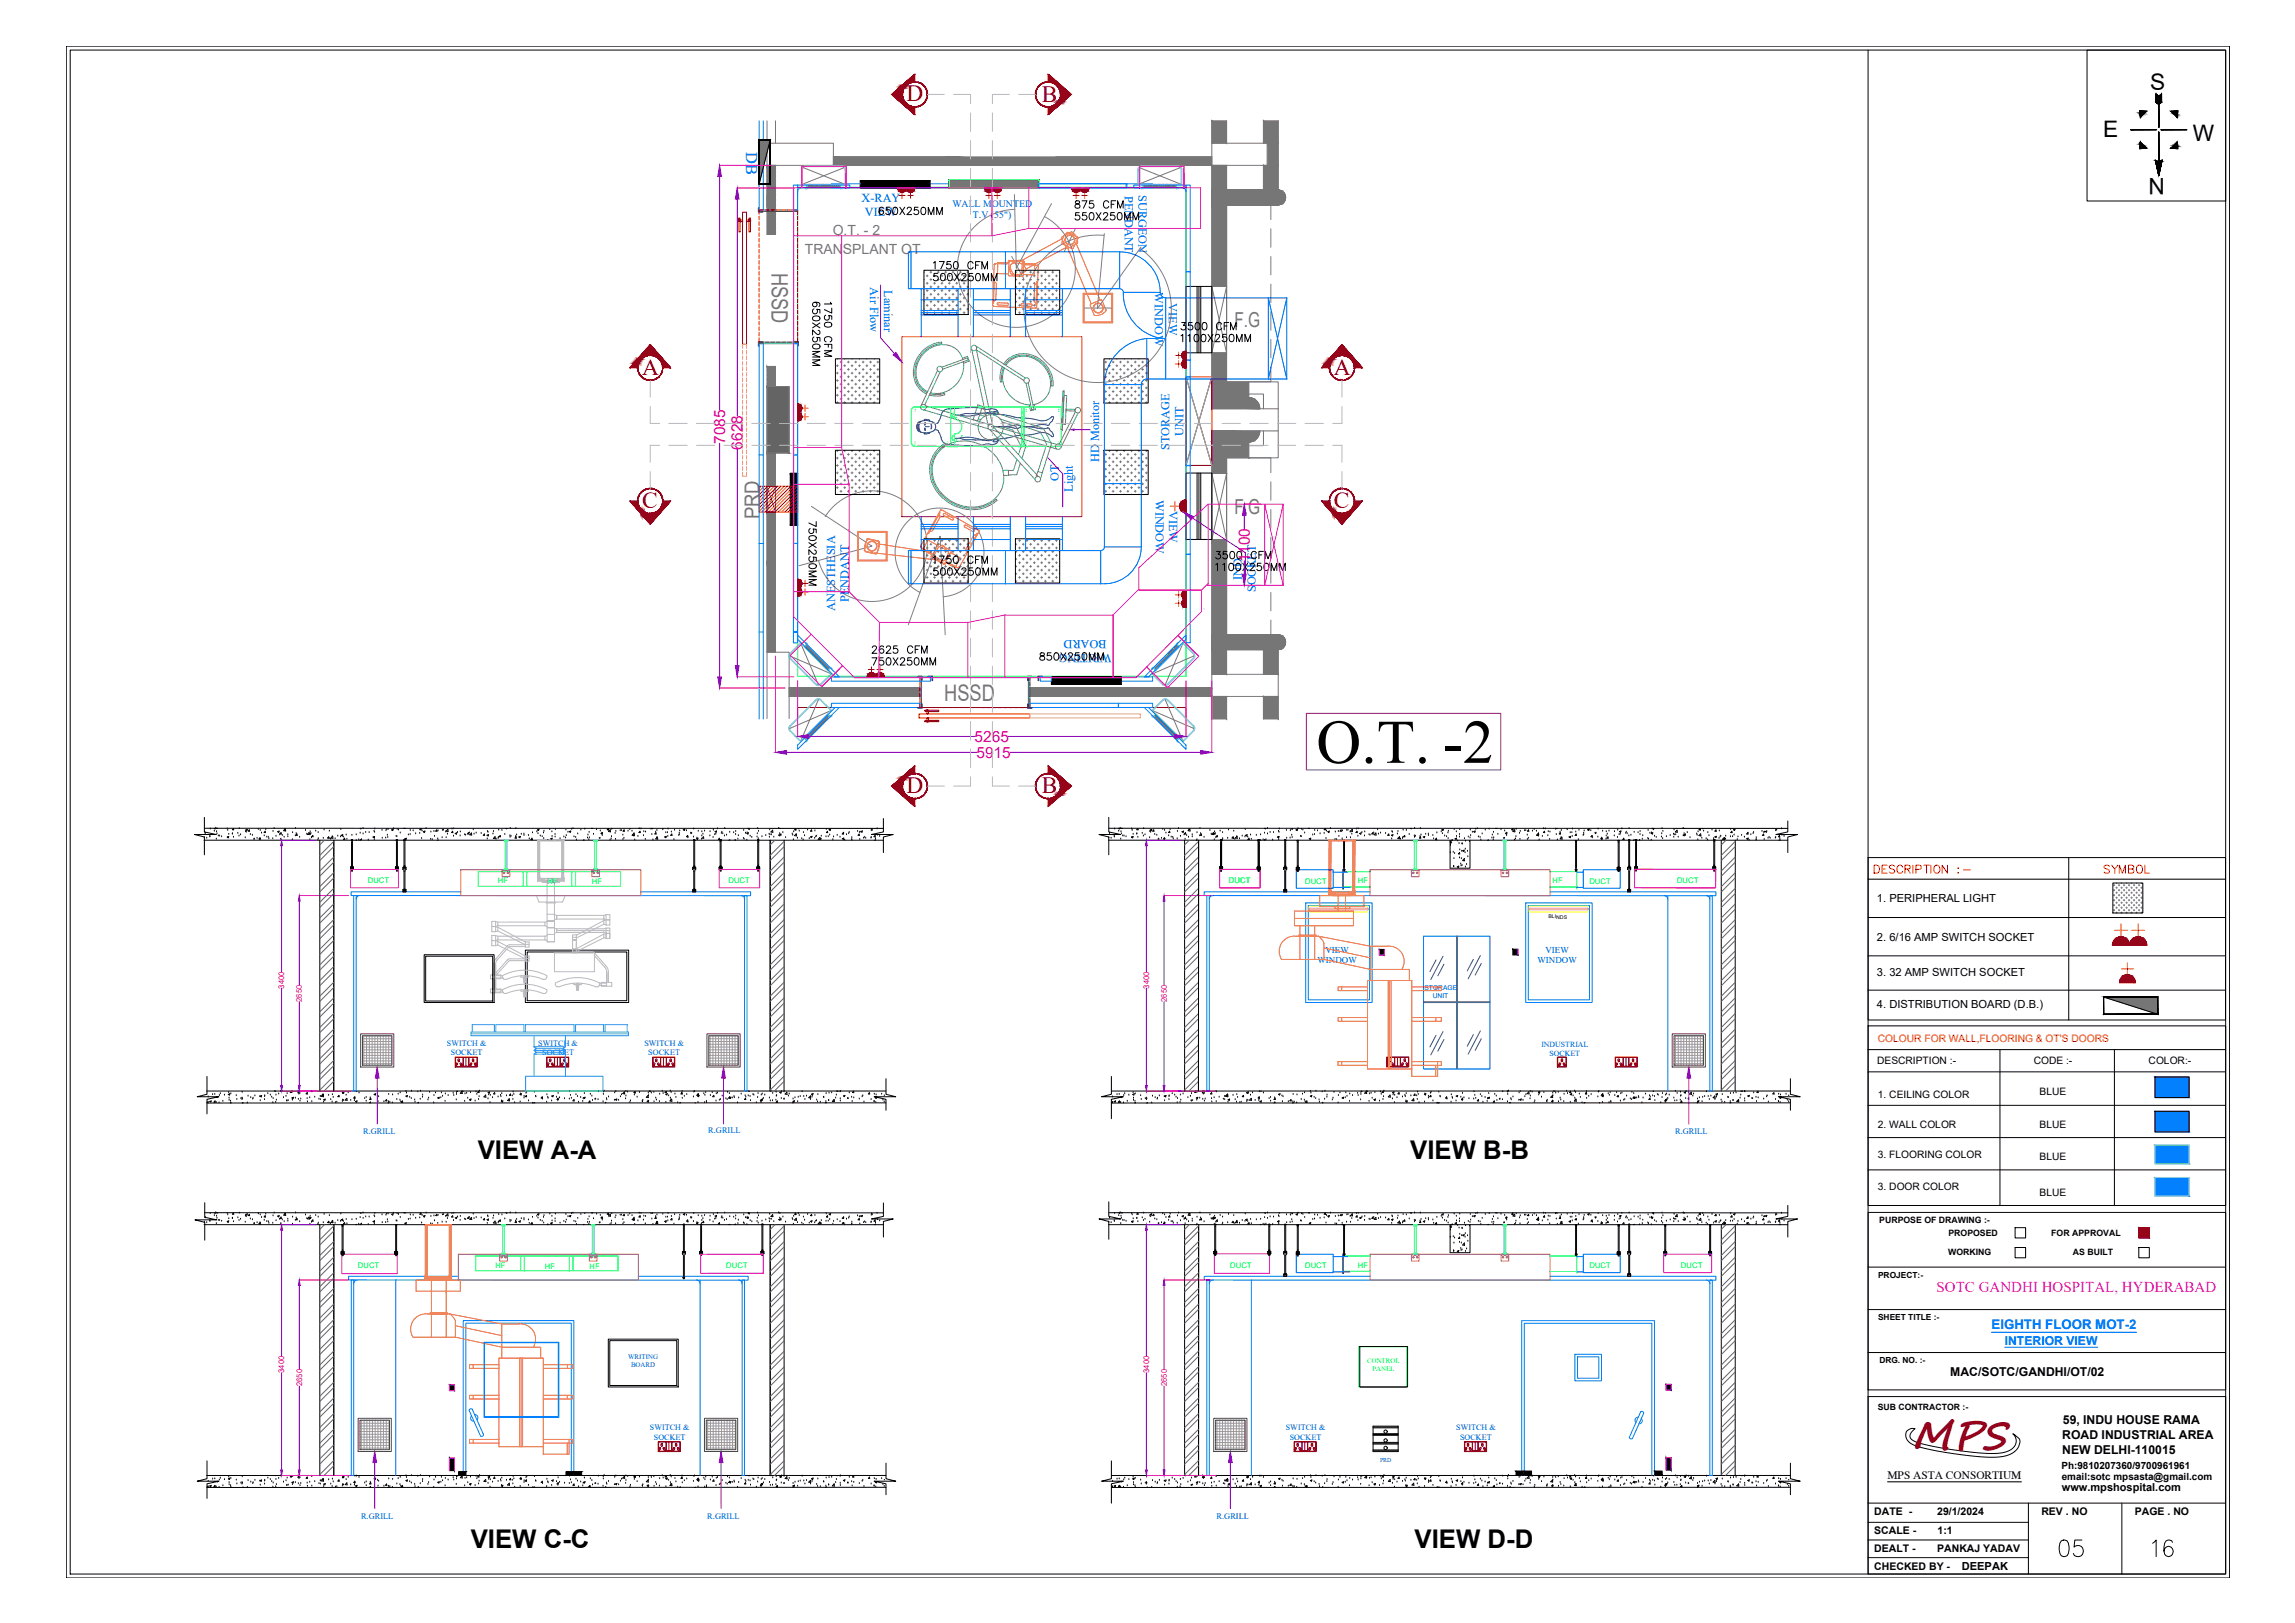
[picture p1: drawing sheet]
<svg xmlns="http://www.w3.org/2000/svg" width="594mm" height="420mm" viewBox="0 0 594 420" stroke-linecap="round" stroke-linejoin="round" font-family="sans-serif">
<defs><g id="words">
<text font-size="16.1" x="340.8" y="197.5">O.T. -2</text>
<text font-size="10.1" fill="#991b1e" x="495.1" y="375.1">MPS</text>
<g font-size="7.9">
<text x="532" y="404.3">05</text>
<text x="556.3" y="404.3">16</text>
</g>
<g font-size="6.7">
<text x="123.7" y="300.1">VIEW A-A</text>
<text x="365.1" y="300.1">VIEW B-B</text>
<text x="121.9" y="400.7">VIEW C-C</text>
<text x="366.2" y="400.7">VIEW D-D</text>
</g>
<g font-size="6" fill="#950000">
<text x="234.6" y="26.3">D</text>
<text x="269.7" y="26.3">B</text>
<text x="166.2" y="97">A</text>
<text x="345.3" y="97">A</text>
<text x="166.2" y="131.5">C</text>
<text x="345.3" y="131.5">C</text>
<text x="234.6" y="205.3">D</text>
<text x="269.7" y="205.4">B</text>
</g>
<g font-size="5.9">
<text x="556.6" y="23.2">S</text>
<text x="544.4" y="35.5">E</text>
<text x="567.6" y="36.6">W</text>
<text x="560.4" y="46" transform="rotate(180 560.4 46)">N</text>
</g>
<g font-size="5.9" fill="#767676">
<text x="199.7" y="70.6" transform="rotate(90 199.7 70.6)">HSSD</text>
<text x="244.4" y="181.4">HSSD</text>
</g>
<g font-size="5.3" fill="#767676">
<text x="319.6" y="84.7">F.G</text>
<text x="196.6" y="134.4" transform="rotate(-90 196.6 134.4)">PRD</text>
<text x="319.6" y="133">F.G</text>
</g>
<text font-size="5.3" x="268.1" y="172.2">850X250MM</text>
<g font-size="5.3" fill="#f00">
<text x="484.4" y="227.2">DESCRIPTION :-</text>
<text x="543.6" y="227.2">SYMBOL</text>
</g>
<g font-size="4.9">
<text x="226.8" y="56.8">650X250MM</text>
<text x="212.4" y="152.8" transform="rotate(-90 212.4 152.8)">750X250MM</text>
</g>
<text font-size="4.2" fill="#00f" x="193.1" y="39.3" transform="rotate(90 193.1 39.3)">DB</text>
<g font-size="4" fill="#b8008a">
<text x="187.7" y="114.9" transform="rotate(-90 187.7 114.9)">7085</text>
<text x="192.2" y="116.4" transform="rotate(-90 192.2 116.4)">6628</text>
<text x="323.5" y="145.6" transform="rotate(-90 323.5 145.6)">1100</text>
<text x="252.3" y="192.1">5265</text>
<text x="252.8" y="196.2">5915</text>
</g>
<text font-size="3.9" fill="#f0f" x="501.3" y="334.4">SOTC GANDHI HOSPITAL, HYDERABAD</text>
<g font-size="3.6" fill="#767676">
<text x="208.3" y="65.9">TRANSPLANT OT</text>
<text x="215.6" y="60.9">O.T. - 2</text>
</g>
<text font-size="3.4" fill="#00f" x="515.5" y="344.2">EIGHTH FLOOR MOT-2</text>
<g font-size="3.2" fill="#00f">
<text x="223" y="52.2">X-RAY</text>
<text x="291.2" y="50.7" transform="rotate(90 291.2 50.7)">PENDANT</text>
<text x="294.7" y="50.5" transform="rotate(90 294.7 50.5)">SURGEON</text>
<text x="223.9" y="55.8">VIEW</text>
<text x="225.3" y="74.4" transform="rotate(90 225.3 74.4)">Air Flow</text>
<text x="228.9" y="75.2" transform="rotate(90 228.9 75.2)">Laminar</text>
<text x="299" y="75.7" transform="rotate(90 299 75.7)">WINDOW</text>
<text x="302.5" y="78.5" transform="rotate(90 302.5 78.5)">VIEW</text>
<text x="306.3" y="112.8" transform="rotate(-90 306.3 112.8)">UNIT</text>
<text x="284.5" y="119.6" transform="rotate(-90 284.5 119.6)">HD Monitor</text>
<text x="302.8" y="116.5" transform="rotate(-90 302.8 116.5)">STORAGE</text>
<text x="274.1" y="124.6" transform="rotate(-90 274.1 124.6)">OT</text>
<text x="277.7" y="127.3" transform="rotate(-90 277.7 127.3)">Light</text>
<text x="299.1" y="129.4" transform="rotate(90 299.1 129.4)">WINDOW</text>
<text x="302.6" y="132.3" transform="rotate(90 302.6 132.3)">VIEW</text>
<text x="219.8" y="155.8" transform="rotate(-90 219.8 155.8)">PENDANT</text>
<text x="321.5" y="150.2" transform="rotate(-90 321.5 150.2)">IND.</text>
<text x="325.1" y="153.3" transform="rotate(-90 325.1 153.3)">SOCKET</text>
<text x="216.2" y="158.2" transform="rotate(-90 216.2 158.2)">ANESTHESIA</text>
<text x="286.4" y="165.8" transform="rotate(180 286.4 165.8)">BOARD</text>
<text x="287.8" y="169.4" transform="rotate(180 287.8 169.4)">WRITING</text>
<text x="518.9" y="348.1">INTERIOR VIEW</text>
</g>
<g font-size="3.2">
<text x="504.9" y="356.3">MAC/SOTC/GANDHI/OT/02</text>
<text x="534" y="368.5">59, INDU HOUSE RAMA</text>
<text x="533.8" y="372.5">ROAD INDUSTRIAL AREA</text>
<text x="533.8" y="376.3">NEW DELHI-110015</text>
</g>
<text font-size="3" x="488.6" y="383">MPS ASTA CONSORTIUM</text>
<g font-size="2.9">
<text x="485.9" y="233.6">1. PERIPHERAL LIGHT</text>
<text x="485.9" y="243.6">2. 6/16 AMP SWITCH SOCKET</text>
<text x="485.9" y="252.7">3. 32 AMP SWITCH SOCKET</text>
<text x="485.9" y="260.9">4. DISTRIBUTION BOARD (D.B.)</text>
<text x="507.8" y="406.5">DEEPAK</text>
</g>
<text font-size="2.8" x="533.7" y="386">www.mpshospital.com</text>
<g font-size="2.7">
<text x="485.2" y="392.2">DATE -</text>
<text x="501.5" y="392.3">29/1/2024</text>
<text x="528.4" y="392.3">REV . NO</text>
<text x="552.6" y="392.3">PAGE . NO</text>
<text x="485.2" y="397.2">SCALE -</text>
<text x="485.2" y="401.8">DEALT -</text>
<text x="501.5" y="401.7">PANKAJ YADAV</text>
<text x="501.6" y="397.2">1:1</text>
<text x="485.2" y="406.3">CHECKED BY -</text>
</g>
<text font-size="2.6" fill="#f00" x="486.1" y="269.7">COLOUR FOR WALL,FLOORING &amp; OT'S DOORS</text>
<g font-size="2.6">
<text x="485.9" y="275.5">DESCRIPTION :-</text>
<text x="526.4" y="275.5">CODE :-</text>
<text x="556.2" y="275.5">COLOR:-</text>
<text x="486.1" y="284.1">1. CEILING COLOR</text>
<text x="528" y="283.6">BLUE</text>
<text x="486.1" y="291.9">2. WALL COLOR</text>
<text x="528" y="291.9">BLUE</text>
<text x="486.1" y="299.7">3. FLOORING COLOR</text>
<text x="528" y="300.3">BLUE</text>
<text x="486.1" y="308">3. DOOR COLOR</text>
<text x="528" y="309.5">BLUE</text>
<text x="533.6" y="380.4">Ph:9810207360/9700961961</text>
<text x="533.7" y="383.2">email:sotc mpsasta@gmail.com</text>
</g>
<g font-size="2.5" fill="#00f">
<text x="246.5" y="53.6">WALL MOUNTED</text>
<text x="251.9" y="56.5">T.V (55&quot;)</text>
</g>
<g font-size="2.3" fill="#00f">
<text x="341" y="249.3">WINDOW</text>
<text x="343.1" y="246.7">VIEW</text>
<text x="398" y="249.3">WINDOW</text>
<text x="400" y="246.7">VIEW</text>
</g>
<g font-size="2.3">
<text x="486.5" y="316.6">PURPOSE OF DRAWING :-</text>
<text x="504.4" y="319.9">PROPOSED</text>
<text x="531" y="319.9">FOR APPROVAL</text>
<text x="504.3" y="324.9">WORKING</text>
<text x="536.6" y="324.9">AS BUILT</text>
</g>
<g font-size="2.2" fill="#00f">
<text x="94" y="293.5">R.GRILL</text>
<text x="183.3" y="293.3">R.GRILL</text>
<text x="433.6" y="293.7">R.GRILL</text>
<text x="93.4" y="393.2">R.GRILL</text>
<text x="183.1" y="393.2">R.GRILL</text>
<text x="314.9" y="393.2">R.GRILL</text>
</g>
<g font-size="2.2">
<text x="486.2" y="330.8">PROJECT:-</text>
<text x="486.2" y="341.7">SHEET TITLE :-</text>
<text x="486.5" y="352.7">DRG. NO. :-</text>
<text x="486.1" y="365">SUB CONTRACTOR :-</text>
</g>
<g font-size="2.1" fill="#00f">
<text x="115.7" y="270.7">SWITCH &amp;</text>
<text x="116.7" y="273.1">SOCKET</text>
<text x="139.3" y="270.7">SWITCH &amp;</text>
<text x="140.4" y="273.1">SOCKET</text>
<text x="166.8" y="270.7">SWITCH &amp;</text>
<text x="167.8" y="273.1">SOCKET</text>
<text x="168.2" y="370.3">SWITCH &amp;</text>
<text x="332.8" y="370.3">SWITCH &amp;</text>
<text x="376.9" y="370.3">SWITCH &amp;</text>
<text x="169.2" y="372.7">SOCKET</text>
<text x="333.8" y="372.7">SOCKET</text>
<text x="378" y="372.7">SOCKET</text>
</g>
<g font-size="2" fill="#0f0">
<text x="95.2" y="228.7">DUCT</text>
<text x="128.9" y="228.7">HF</text>
<text x="141.7" y="228.9">HF</text>
<text x="153.2" y="228.9">HF</text>
<text x="188.6" y="228.7">DUCT</text>
<text x="318.1" y="228.7">DUCT</text>
<text x="337.8" y="228.8">DUCT</text>
<text x="351.5" y="228.7">HF</text>
<text x="401.9" y="228.7">HF</text>
<text x="411.4" y="228.8">DUCT</text>
<text x="434.1" y="228.7">DUCT</text>
<text x="92.6" y="328.3">DUCT</text>
<text x="128.2" y="328.2">HF</text>
<text x="141.1" y="328.5">HF</text>
<text x="152.6" y="328.5">HF</text>
<text x="188" y="328.2">DUCT</text>
<text x="318.5" y="328.2">DUCT</text>
<text x="337.8" y="328.3">DUCT</text>
<text x="351.5" y="328.2">HF</text>
<text x="411.4" y="328.3">DUCT</text>
<text x="435.1" y="328.3">DUCT</text>
</g>
<g font-size="2" fill="#b8008a">
<text x="73.6" y="255.9" transform="rotate(-90 73.6 255.9)">3400</text>
<text x="297.5" y="255.9" transform="rotate(-90 297.5 255.9)">3400</text>
<text x="78.2" y="259.3" transform="rotate(-90 78.2 259.3)">2650</text>
<text x="302" y="259.3" transform="rotate(-90 302 259.3)">2650</text>
<text x="73.6" y="355.4" transform="rotate(-90 73.6 355.4)">3400</text>
<text x="78.2" y="358.9" transform="rotate(-90 78.2 358.9)">2650</text>
<text x="297.5" y="355.4" transform="rotate(-90 297.5 355.4)">3400</text>
<text x="302" y="358.9" transform="rotate(-90 302 358.9)">2650</text>
</g>
<g font-size="2" fill="#00f">
<text x="399" y="271.1">INDUSTRIAL</text>
<text x="401.1" y="273.4">SOCKET</text>
</g>
<g font-size="1.8" fill="#00f">
<text x="162.6" y="351.9">WRITING</text>
<text x="163.3" y="354">BOARD</text>
</g>
<g font-size="1.8" fill="#0f0">
<text x="353.9" y="352.8">CONTROL</text>
<text x="355.2" y="354.9">PANEL</text>
</g>
<g font-size="1.7" fill="#00f">
<text x="368.8" y="256.3">STORAGE</text>
<text x="370.9" y="258.4">UNIT</text>
</g>
<text font-size="1.5" fill="#00f" x="357.2" y="378.5">PRD</text>
<text font-size="1.3" x="400.9" y="237.7" transform="rotate(2 400.9 237.7)">BLINDS</text>
</g></defs>
<!-- layer: 0 -->
<path d="M196.5 54.4h10v.4l-10-.1zM196.5 88.6h10v.4h-10zM238.1 175.3h.4v7.9h-.4zM266.2 175.3h.4v7.9h-.4z" fill="none" stroke="#139b48" stroke-width=".26"/>
<g fill="#767676" stroke="#767676" stroke-width=".26">
<path d="M204.3 178.1h33.8z"/>
<path d="M266.6 178.1h47.1z"/>
<path d="M204.3 180.3h33.8z"/>
<path d="M266.6 178.1h47.1v2.2z"/>
<path d="M198.5 117.3h2.2v8.6z"/>
<path d="M544.5 258.1h14l-.1 4.4z"/>
<path d="M313.7 31.3l3.8 5.8v-5.8zM313.7 31.3l3.8 5.8h-3.8z"/>
<path d="M327.1 31.3l3.8 5.8v-5.8zM327.1 31.3l3.8 5.8h-3.8z"/>
<path d="M328 37.1l2.9 5.7v-5.7zM328 37.1l2.9 5.7h-2.9z"/>
<path d="M327.1 42.8l3.8 6.4v-6.4zM327.1 42.8l3.8 6.4h-3.8z"/>
<path d="M313.7 42.8l3.8 6.4v-6.4zM313.7 42.8l3.8 6.4h-3.8z"/>
<path d="M313.7 49.2h17.4zM313.7 49.2h17.4z"/>
<path d="M313.7 49.2h17.6zM313.7 49.2h17.6z"/>
<path d="M313.7 49.2l17.8 .1zM313.7 49.2l17.8 .1z"/>
<path d="M313.7 49.3l18 .1zM313.7 49.3l18 .1z"/>
<path d="M313.7 49.4l18.1 .1zM313.7 49.4l18.1 .1z"/>
<path d="M313.7 49.5l18.3 .1zM313.7 49.5l18.3 .1z"/>
<path d="M313.7 49.6l18.5 .1zM313.7 49.6l18.5 .1z"/>
<path d="M313.7 49.7l18.6 .1-.1-.1zM313.7 49.7l18.6 .1h-18.6z"/>
<path d="M313.7 49.8l18.7 .2-.1-.2zM313.7 49.8l18.7 .2h-18.7z"/>
<path d="M313.7 50l18.8 .2-.1-.2zM313.7 50l18.8 .2h-18.8z"/>
<path d="M313.7 50.2l18.9 .1-.1-.1zM313.7 50.2l18.9 .1h-18.9z"/>
<path d="M313.7 50.3l19 .2-.1-.2zM313.7 50.3l19 .2h-19z"/>
<path d="M313.7 50.5l19 .2v-.2zM313.7 50.5l19 .2h-19z"/>
<path d="M313.7 50.7l19.1 .2-.1-.2zM313.7 50.7l19.1 .2h-19.1z"/>
<path d="M313.7 50.9l19.1 .2v-.2zM313.7 50.9l19.1 .2h-19.1z"/>
<path d="M313.7 51.1l19.1 .2v-.2zM313.7 51.1l19.1 .2h-19.1z"/>
<path d="M313.7 51.3l19 .2 .1-.2zM313.7 51.3l19 .2h-19z"/>
<path d="M313.7 51.5l19 .2v-.2zM313.7 51.5l19 .2h-19z"/>
<path d="M313.7 51.7l18.9 .2 .1-.2zM313.7 51.7l18.9 .2h-18.9z"/>
<path d="M313.7 51.9l18.8 .2 .1-.2zM313.7 51.9l18.8 .2h-18.8z"/>
<path d="M313.7 52.1l18.7 .1 .1-.1zM313.7 52.1l18.7 .1h-18.7z"/>
<path d="M313.7 52.2l18.6 .2 .1-.2zM313.7 52.2l18.6 .2h-18.6z"/>
<path d="M313.7 52.4l18.5 .1 .1-.1zM313.7 52.4l18.5 .1h-18.5z"/>
<path d="M313.7 52.5h18.5zM313.7 52.5l18.3 .2z"/>
<path d="M313.7 52.7h18.3zM313.7 52.7l18.1 .1z"/>
<path d="M313.7 52.8h18.1zM313.7 52.8l18 .1z"/>
<path d="M313.7 52.9h18zM313.7 52.9h17.8z"/>
<path d="M313.7 52.9h17.8zM313.7 52.9l17.6 .1z"/>
<path d="M313.7 53h17.6zM313.7 53h17.4z"/>
<path d="M313.7 53h17.4zM313.7 53h17.2z"/>
<path d="M313.7 164.4h17.4zM313.7 164.4h17.4z"/>
<path d="M313.7 164.4h17.6zM313.7 164.4h17.6z"/>
<path d="M313.7 164.4h17.8zM313.7 164.4h17.8z"/>
<path d="M313.7 164.4l18 .1zM313.7 164.4l18 .1z"/>
<path d="M313.7 164.5l18.1 .1zM313.7 164.5l18.1 .1z"/>
<path d="M313.7 164.6l18.3 .1zM313.7 164.6l18.3 .1z"/>
<path d="M313.7 164.7l18.5 .1zM313.7 164.7l18.5 .1z"/>
<path d="M313.7 164.8l18.6 .2-.1-.2zM313.7 164.8l18.6 .2h-18.6z"/>
<path d="M313.7 165l18.7 .1-.1-.1zM313.7 165l18.7 .1h-18.7z"/>
<path d="M313.7 165.1l18.8 .2-.1-.2zM313.7 165.1l18.8 .2h-18.8z"/>
<path d="M313.7 165.3l18.9 .2-.1-.2zM313.7 165.3l18.9 .2h-18.9z"/>
<path d="M313.7 165.5l19 .2-.1-.2zM313.7 165.5l19 .2h-19z"/>
<path d="M313.7 165.7l19 .2v-.2zM313.7 165.7l19 .2h-19z"/>
<path d="M313.7 165.9l19.1 .2-.1-.2zM313.7 165.9l19.1 .2h-19.1z"/>
<path d="M313.7 166.1l19.1 .2v-.2zM313.7 166.1l19.1 .2h-19.1z"/>
<path d="M313.7 166.3l19.1 .2v-.2zM313.7 166.3l19.1 .2h-19.1z"/>
<path d="M313.7 166.5l19 .2 .1-.2zM313.7 166.5l19 .2h-19z"/>
<path d="M313.7 166.7l19 .1v-.1zM313.7 166.7l19 .1h-19z"/>
<path d="M313.7 166.8l18.9 .2 .1-.2zM313.7 166.8l18.9 .2h-18.9z"/>
<path d="M313.7 167l18.8 .2 .1-.2zM313.7 167l18.8 .2h-18.8z"/>
<path d="M313.7 167.2l18.7 .2 .1-.2zM313.7 167.2l18.7 .2h-18.7z"/>
<path d="M313.7 167.4l18.6 .1 .1-.1zM313.7 167.4l18.6 .1h-18.6z"/>
<path d="M313.7 167.5l18.5 .2 .1-.2zM313.7 167.5l18.5 .2h-18.5z"/>
<path d="M313.7 167.7h18.5zM313.7 167.7l18.3 .1z"/>
<path d="M313.7 167.8h18.3zM313.7 167.8l18.1 .1z"/>
<path d="M313.7 167.9h18.1zM313.7 167.9l18 .1z"/>
<path d="M313.7 168h18zM313.7 168l17.8 .1z"/>
<path d="M313.7 168.1h17.8zM313.7 168.1h17.6z"/>
<path d="M313.7 168.1h17.6zM313.7 168.1l17.4 .1z"/>
<path d="M313.7 168.2h17.4zM313.7 168.2h17.2z"/>
<path d="M327.1 168.2l3.8 6.4v-6.4zM327.1 168.2l3.8 6.4h-3.8z"/>
<path d="M313.7 168.2l3.8 6.4v-6.4zM313.7 168.2l3.8 6.4h-3.8z"/>
<path d="M327.1 180.3l3.8 5.8v-5.8zM327.1 180.3l3.8 5.8h-3.8z"/>
<path d="M313.7 180.3l3.8 5.8v-5.8zM313.7 180.3l3.8 5.8h-3.8z"/>
<path d="M266.6 178.1v2.2h47.1zM266.6 180.3h47.1z"/>
<path d="M204.3 178.1l33.8 2.2v-2.2zM204.3 178.1l33.8 2.2h-33.8z"/>
<path d="M198.5 125.9h2.2zM198.5 117.3l2.2 8.6h-2.2z"/>
<path d="M198.5 125.9v6.7zM198.5 125.9v6.7z"/>
<path d="M198.5 132.6h2.2zM198.5 132.6h2.2z"/>
<path d="M198.5 132.6l2.2 12.7v-12.7zM198.5 132.6l2.2 12.7h-2.2z"/>
<path d="M198.5 145.3l2.2 23.5v-23.5zM198.5 145.3l2.2 23.5h-2.2z"/>
<path d="M198.5 94.9l2.2 5.2v-5.2zM198.5 94.9l2.2 5.2h-2.2z"/>
<path d="M198.5 42.8l2.2 17.9v-17.9zM198.5 42.8l2.2 17.9h-2.2z"/>
<path d="M244.7 40.6l69 2.2v-2.2zM244.7 40.6l69 2.2h-69z"/>
<path d="M215.7 40.6l29 2.2v-2.2zM215.7 40.6l29 2.2h-29z"/>
</g>
<g fill="none" stroke="#767676" stroke-width=".26">
<path d="M198.5 37.1h17.2v5.7h-17.2zM198.5 31.3v5.8M200.7 31.3v5.8M313.7 37.1h17.2v5.7h-17.2zM313.7 31.3v5.8M317.5 31.3v5.8M327.1 31.3v5.8M330.9 31.3v5.8M198.5 42.8v10.8h2.2v-10.8M215.7 42.8h98M215.7 40.6h29M273.3 40.6h40.4"/>
<path d="M313.7 42.8v63M317.5 42.8v6.4h9.6v-6.4M317.5 53v45.9M329 53v3.8M329 59.2v4.8M330.9 42.8v6.4a1.91 1.91 0 0 1 1.9 1.9 1.91 1.91 0 0 1-1.9 1.9h-17.2M198.5 60.6h2.2M239.2 78.1h.1M239.2 76.2h.1M239.2 74.3h.1M239.2 72.4h.1M239.2 70.5h.1"/>
<path d="M239.8 79.1h.5M239.8 77.1h.5M239.8 75.2h.5M239.8 73.3h.5M239.8 71.4h.5M240 71.2v.5M240 73.1v.5M240 75v.5M240 76.9v.5M240 78.8v.5M240.7 78.1h.5M240.7 76.2h.5"/>
<path d="M240.7 74.3h.5M240.7 72.4h.5M240.7 70.5h.5M241 70.2v.5M241 72.1v.5M241 74v.5M241 75.9v.5M241 77.9v.4M241 79.8v.4M241.7 79.1h.5M241.7 77.1h.5M241.7 75.2h.5"/>
<path d="M241.7 73.3h.5M241.7 71.4h.5M241.9 71.2v.5M241.9 73.1v.5M241.9 75v.5M241.9 76.9v.5M241.9 78.8v.5M242.6 78.1h.5M242.6 76.2h.5M242.6 74.3h.5M242.6 72.4h.5M242.6 70.5h.5"/>
<path d="M242.9 70.2v.5M242.9 72.1v.5M242.9 74v.5M242.9 75.9v.5M242.9 77.9v.4M242.9 79.8v.4M243.6 79.1h.5M243.6 77.1h.5M243.6 75.2h.5M243.6 73.3h.5M243.6 71.4h.5M243.8 71.2v.5"/>
<path d="M243.8 73.1v.5M243.8 75v.5M243.8 76.9v.5M243.8 78.8v.5M244.5 78.1h.5M244.5 76.2h.5M244.5 74.3h.5M244.5 72.4h.5M244.5 70.5h.5M244.8 70.2v.5M244.8 72.1v.5M244.8 74v.5"/>
<path d="M244.8 75.9v.5M244.8 77.9v.4M244.8 79.8v.4M245.5 79.1h.5M245.5 77.1h.5M245.5 75.2h.5M245.5 73.3h.5M245.5 71.4h.5M245.7 71.2v.5M245.7 73.1v.5M245.7 75v.5M245.7 76.9v.5"/>
<path d="M245.7 78.8v.5M246.5 78.1h.4M246.5 76.2h.4M246.5 74.3h.4M246.5 72.4h.4M246.5 70.5h.4M246.7 70.2v.5M246.7 72.1v.5M246.7 74v.5M246.7 75.9v.5M246.7 77.9v.4M246.7 79.8v.4"/>
<path d="M247.4 79.1h.5M247.4 77.1h.5M247.4 75.2h.5M247.4 73.3h.5M247.4 71.4h.5M247.6 71.2v.5M247.6 73.1v.5M247.6 75v.5M247.6 76.9v.5M247.6 78.8v.5M248.4 78.1h.4M248.4 76.2h.4"/>
<path d="M248.4 74.3h.4M248.4 72.4h.4M248.4 70.5h.4M248.6 70.2v.5M248.6 72.1v.5M248.6 74v.5M248.6 75.9v.5M248.6 77.9v.4M248.6 79.8v.4M249.3 79.1h.5M249.3 77.1h.5M249.3 75.2h.5"/>
<path d="M249.3 73.3h.5M249.3 71.4h.5M249.6 71.2v.5M249.6 73.1v.5M249.6 75v.5M249.6 76.9v.5M249.6 78.8v.5M250.3 78.1h.3M250.3 76.2h.3M250.3 74.3h.3M250.3 72.4h.3M250.3 70.5h.3"/>
<path d="M250.5 70.2v.5M250.5 72.1v.5M250.5 74v.5M250.5 75.9v.5M250.5 77.9v.4M250.5 79.8v.4M262.9 78.1h.3M262.9 76.2h.3M262.9 74.3h.3M262.9 72.4h.3M262.9 70.5h.3M263 70.2v.5"/>
<path d="M263 72.1v.5M263 74v.5M263 75.9v.5M263 77.9v.4M263 79.8v.4M263.7 79.1h.5M263.7 77.1h.5M263.7 75.2h.5M263.7 73.3h.5M263.7 71.4h.5M263.9 71.2v.5M263.9 73.1v.5"/>
<path d="M263.9 75v.5M263.9 76.9v.5M263.9 78.8v.5M264.6 78.1h.5M264.6 76.2h.5M264.6 74.3h.5M264.6 72.4h.5M264.6 70.5h.5M264.9 70.2v.5M264.9 72.1v.5M264.9 74v.5M264.9 75.9v.5"/>
<path d="M264.9 77.9v.4M264.9 79.8v.4M265.6 79.1h.5M265.6 77.1h.5M265.6 75.2h.5M265.6 73.3h.5M265.6 71.4h.5M265.8 71.2v.5M265.8 73.1v.5M265.8 75v.5M265.8 76.9v.5M265.8 78.8v.5"/>
<path d="M266.6 78.1h.4M266.6 76.2h.4M266.6 74.3h.4M266.6 72.4h.4M266.6 70.5h.4M266.8 70.2v.5M266.8 72.1v.5M266.8 74v.5M266.8 75.9v.5M266.8 77.9v.4M266.8 79.8v.4M267.5 79.1h.5"/>
<path d="M267.5 77.1h.5M267.5 75.2h.5M267.5 73.3h.5M267.5 71.4h.5M267.7 71.2v.5M267.7 73.1v.5M267.7 75v.5M267.7 76.9v.5M267.7 78.8v.5M268.5 78.1h.4M268.5 76.2h.4M268.5 74.3h.4"/>
<path d="M268.5 72.4h.4M268.5 70.5h.4M268.7 70.2v.5M268.7 72.1v.5M268.7 74v.5M268.7 75.9v.5M268.7 77.9v.4M268.7 79.8v.4M269.4 79.1h.5M269.4 77.1h.5M269.4 75.2h.5M269.4 73.3h.5"/>
<path d="M269.4 71.4h.5M269.7 71.2v.5M269.7 73.1v.5M269.7 75v.5M269.7 76.9v.5M269.7 78.8v.5M270.4 78.1h.4M270.4 76.2h.4M270.4 74.3h.4M270.4 72.4h.4M270.4 70.5h.4M270.6 70.2v.5"/>
<path d="M270.6 72.1v.5M270.6 74v.5M270.6 75.9v.5M270.6 77.9v.4M270.6 79.8v.4M271.3 79.1h.5M271.3 77.1h.5M271.3 75.2h.5M271.3 73.3h.5M271.3 71.4h.5M271.6 71.2v.5M271.6 73.1v.5"/>
<path d="M271.6 75v.5M271.6 76.9v.5M271.6 78.8v.5M272.3 78.1h.5M272.3 76.2h.5M272.3 74.3h.5M272.3 72.4h.5M272.3 70.5h.5M272.5 70.2v.5M272.5 72.1v.5M272.5 74v.5M272.5 75.9v.5"/>
<path d="M272.5 77.9v.4M272.5 79.8v.4M273.2 79.1h.5M273.2 77.1h.5M273.2 75.2h.5M273.2 73.3h.5M273.2 71.4h.5M273.5 71.2v.5M273.5 73.1v.5M273.5 75v.5M273.5 76.9v.5M273.5 78.8v.5"/>
<path d="M274.2 78.1h.1M274.2 76.2h.1M274.2 74.3h.1M274.2 72.4h.1M274.2 70.5h.1M329 66.4v4.8M329 73.6v4.7M200.7 94.9v5.2M216.5 94.7h.5M216.5 96.6h.5M216.5 98.5h.5M216.7 92.9v.1"/>
<path d="M216.7 94.4v.5M216.7 96.3v.5M216.7 98.3v.4M217.5 93.7h.4M217.5 95.6h.4M217.5 97.5h.4M217.5 99.4h.4M217.7 93.5v.5M217.7 95.4v.5M217.7 97.3v.5M217.7 99.2v.5M218.4 94.7h.5"/>
<path d="M218.4 96.6h.5M218.4 98.5h.5M218.7 92.9v.1M218.7 94.4v.5M218.7 96.3v.5M218.7 98.3v.4M219.4 93.7h.5M219.4 95.6h.5M219.4 97.5h.5M219.4 99.4h.5M219.6 93.5v.5M219.6 95.4v.5"/>
<path d="M219.6 97.3v.5M219.6 99.2v.5M220.3 94.7h.5M220.3 96.6h.5M220.3 98.5h.5M220.6 92.9v.1M220.6 94.4v.5M220.6 96.3v.5M220.6 98.3v.4M221.3 93.7h.5M221.3 95.6h.5M221.3 97.5h.5"/>
<path d="M221.3 99.4h.5M221.5 93.5v.5M221.5 95.4v.5M221.5 97.3v.5M221.5 99.2v.5M222.2 94.7h.5M222.2 96.6h.5M222.2 98.5h.5M222.5 92.9v.1M222.5 94.4v.5M222.5 96.3v.5M222.5 98.3v.4"/>
<path d="M223.2 93.7h.5M223.2 95.6h.5M223.2 97.5h.5M223.2 99.4h.5M223.4 93.5v.5M223.4 95.4v.5M223.4 97.3v.5M223.4 99.2v.5M224.1 94.7h.5M224.1 96.6h.5M224.1 98.5h.5M224.4 92.9v.1"/>
<path d="M224.4 94.4v.5M224.4 96.3v.5M224.4 98.3v.4M225.1 93.7h.5M225.1 95.6h.5M225.1 97.5h.5M225.1 99.4h.5M225.3 93.5v.5M225.3 95.4v.5M225.3 97.3v.5M225.3 99.2v.5M226.1 94.7h.4"/>
<path d="M226.1 96.6h.4M226.1 98.5h.4M226.3 92.9v.1M226.3 94.4v.5M226.3 96.3v.5M226.3 98.3v.4M227 93.7h.5M227 95.6h.5M227 97.5h.5M227 99.4h.5M227.2 93.5v.5M227.2 95.4v.5"/>
<path d="M227.2 97.3v.5M227.2 99.2v.5M239.2 80h.1M239.8 81h.5M240 80.7v.5M240.7 80h.5M241.7 81h.5M241.9 80.7v.5M242.6 80h.5M243.6 81h.5M243.8 80.7v.5M244.5 80h.5"/>
<path d="M245.5 81h.5M245.7 80.7v.5M246.5 80h.4M247.4 81h.5M247.6 80.7v.5M248.4 80h.4M249.3 81h.5M249.6 80.7v.5M250.3 80h.3M262.9 80h.3M263.7 81h.5M263.9 80.7v.5"/>
<path d="M264.6 80h.5M265.6 81h.5M265.8 80.7v.5M266.6 80h.4M267.5 81h.5M267.7 80.7v.5M268.5 80h.4M269.4 81h.5M269.7 80.7v.5M270.4 80h.4M271.3 81h.5M271.6 80.7v.5"/>
<path d="M272.3 80h.5M273.2 81h.5M273.5 80.7v.5M274.2 80h.1M286 93.7h.5M286 95.6h.5M286 97.5h.5M286 99.4h.5M286.2 93.5v.5M286.2 95.4v.5M286.2 97.3v.5M286.2 99.2v.5"/>
<path d="M286.9 94.7h.5M286.9 96.6h.5M286.9 98.5h.5M287.2 92.9v.1M287.2 94.4v.5M287.2 96.3v.5M287.2 98.3v.4M287.9 93.7h.5M287.9 95.6h.5M287.9 97.5h.5M287.9 99.4h.5M288.1 93.5v.5"/>
<path d="M288.1 95.4v.5M288.1 97.3v.5M288.1 99.2v.5M288.9 94.7h.4M288.9 96.6h.4M288.9 98.5h.4M289.1 92.9v.1M289.1 94.4v.5M289.1 96.3v.5M289.1 98.3v.4M289.8 93.7h.5M289.8 95.6h.5"/>
<path d="M289.8 97.5h.5M289.8 99.4h.5M290.1 93.5v.5M290.1 95.4v.5M290.1 97.3v.5M290.1 99.2v.5M290.8 94.7h.4M290.8 96.6h.4M290.8 98.5h.4M291 92.9v.1M291 94.4v.5M291 96.3v.5"/>
<path d="M291 98.3v.4M291.7 93.7h.5M291.7 95.6h.5M291.7 97.5h.5M291.7 99.4h.5M292 93.5v.5M292 95.4v.5M292 97.3v.5M292 99.2v.5M292.7 94.7h.5M292.7 96.6h.5M292.7 98.5h.5"/>
<path d="M292.9 92.9v.1M292.9 94.4v.5M292.9 96.3v.5M292.9 98.3v.4M293.6 93.7h.5M293.6 95.6h.5M293.6 97.5h.5M293.6 99.4h.5M293.9 93.5v.5M293.9 95.4v.5M293.9 97.3v.5M293.9 99.2v.5"/>
<path d="M294.6 94.7h.5M294.6 96.6h.5M294.6 98.5h.5M294.8 92.9v.1M294.8 94.4v.5M294.8 96.3v.5M294.8 98.3v.4M295.5 93.7h.5M295.5 95.6h.5M295.5 97.5h.5M295.5 99.4h.5M295.8 93.5v.5"/>
<path d="M295.8 95.4v.5M295.8 97.3v.5M295.8 99.2v.5M296.5 94.7h.5M296.5 96.6h.5M296.5 98.5h.5M296.7 92.9v.1M296.7 94.4v.5M296.7 96.3v.5M296.7 98.3v.4M313.7 98.9h9.5M313.7 91.4h3.8"/>
<path d="M323.2 98.9v4.1a2.87 2.87 0 0 1 2.9 2.8M323.2 98.9h7.7v6.9M329 95v3.9h-5.8M329 80.7v4.8M329 87.9v4.7M198.5 100.1h5.8v17.2h-5.8zM198.5 117.3v68.7M200.7 117.3v51.5M216.5 100.4h.5M216.5 102.3h.5M216.5 104.2h.5M216.5 118.6h.5"/>
<path d="M216.5 116.7h.5M216.7 100.2v.4M216.7 102.1v.5M216.7 104v.3M216.7 116.6v.3M216.7 118.4v.4M217.5 101.4h.4M217.5 103.3h.4M217.5 119.5h.4M217.5 117.6h.4M217.7 101.1v.5M217.7 103v.5"/>
<path d="M217.7 117.4v.5M217.7 119.3v.5M218.4 100.4h.5M218.4 102.3h.5M218.4 104.2h.5M218.4 118.6h.5M218.4 116.7h.5M218.7 100.2v.4M218.7 102.1v.5M218.7 104v.3M218.7 116.6v.3M218.7 118.4v.4"/>
<path d="M219.4 101.4h.5M219.4 103.3h.5M219.4 119.5h.5M219.4 117.6h.5M219.6 101.1v.5M219.6 103v.5M219.6 117.4v.5M219.6 119.3v.5M220.3 100.4h.5M220.3 102.3h.5M220.3 104.2h.5M220.3 118.6h.5"/>
<path d="M220.3 116.7h.5M220.6 100.2v.4M220.6 102.1v.5M220.6 104v.3M220.6 116.6v.3M220.6 118.4v.4M221.3 101.4h.5M221.3 103.3h.5M221.3 119.5h.5M221.3 117.6h.5M221.5 101.1v.5M221.5 103v.5"/>
<path d="M221.5 117.4v.5M221.5 119.3v.5M222.2 100.4h.5M222.2 102.3h.5M222.2 104.2h.5M222.2 118.6h.5M222.2 116.7h.5M222.5 100.2v.4M222.5 102.1v.5M222.5 104v.3M222.5 116.6v.3M222.5 118.4v.4"/>
<path d="M223.2 101.4h.5M223.2 103.3h.5M223.2 119.5h.5M223.2 117.6h.5M223.4 101.1v.5M223.4 103v.5M223.4 117.4v.5M223.4 119.3v.5M224.1 100.4h.5M224.1 102.3h.5M224.1 104.2h.5M224.1 118.6h.5"/>
<path d="M224.1 116.7h.5M224.4 100.2v.4M224.4 102.1v.5M224.4 104v.3M224.4 116.6v.3M224.4 118.4v.4M225.1 101.4h.5M225.1 103.3h.5M225.1 119.5h.5M225.1 117.6h.5M225.3 101.1v.5M225.3 103v.5"/>
<path d="M225.3 117.4v.5M225.3 119.3v.5M226.1 100.4h.4M226.1 102.3h.4M226.1 104.2h.4M226.1 118.6h.4M226.1 116.7h.4M226.3 100.2v.4M226.3 102.1v.5M226.3 104v.3M226.3 116.6v.3M226.3 118.4v.4"/>
<path d="M227 101.4h.5M227 103.3h.5M227 119.5h.5M227 117.6h.5M227.2 101.1v.5M227.2 103v.5M227.2 117.4v.5M227.2 119.3v.5M286 101.4h.5M286 103.3h.5M286 119.5h.5M286 117.6h.5"/>
<path d="M286.2 101.1v.5M286.2 103v.5M286.2 117.4v.5M286.2 119.3v.5M286.9 100.4h.5M286.9 102.3h.5M286.9 104.2h.5M286.9 118.6h.5M286.9 116.7h.5M287.2 100.2v.4M287.2 102.1v.5M287.2 104v.3"/>
<path d="M287.2 116.6v.3M287.2 118.4v.4M287.9 101.4h.5M287.9 103.3h.5M287.9 119.5h.5M287.9 117.6h.5M288.1 101.1v.5M288.1 103v.5M288.1 117.4v.5M288.1 119.3v.5M288.9 100.4h.4M288.9 102.3h.4"/>
<path d="M288.9 104.2h.4M288.9 118.6h.4M288.9 116.7h.4M289.1 100.2v.4M289.1 102.1v.5M289.1 104v.3M289.1 116.6v.3M289.1 118.4v.4M289.8 101.4h.5M289.8 103.3h.5M289.8 119.5h.5M289.8 117.6h.5"/>
<path d="M290.1 101.1v.5M290.1 103v.5M290.1 117.4v.5M290.1 119.3v.5M290.8 100.4h.4M290.8 102.3h.4M290.8 104.2h.4M290.8 118.6h.4M290.8 116.7h.4M291 100.2v.4M291 102.1v.5M291 104v.3"/>
<path d="M291 116.6v.3M291 118.4v.4M291.7 101.4h.5M291.7 103.3h.5M291.7 119.5h.5M291.7 117.6h.5M292 101.1v.5M292 103v.5M292 117.4v.5M292 119.3v.5M292.7 100.4h.5M292.7 102.3h.5"/>
<path d="M292.7 104.2h.5M292.7 118.6h.5M292.7 116.7h.5M292.9 100.2v.4M292.9 102.1v.5M292.9 104v.3M292.9 116.6v.3M292.9 118.4v.4M293.6 101.4h.5M293.6 103.3h.5M293.6 119.5h.5M293.6 117.6h.5"/>
<path d="M293.9 101.1v.5M293.9 103v.5M293.9 117.4v.5M293.9 119.3v.5M294.6 100.4h.5M294.6 102.3h.5M294.6 104.2h.5M294.6 118.6h.5M294.6 116.7h.5M294.8 100.2v.4M294.8 102.1v.5M294.8 104v.3"/>
<path d="M294.8 116.6v.3M294.8 118.4v.4M295.5 101.4h.5M295.5 103.3h.5M295.5 119.5h.5M295.5 117.6h.5M295.8 101.1v.5M295.8 103v.5M295.8 117.4v.5M295.8 119.3v.5M296.5 100.4h.5M296.5 102.3h.5"/>
<path d="M296.5 104.2h.5M296.5 118.6h.5M296.5 116.7h.5M296.7 100.2v.4M296.7 102.1v.5M296.7 104v.3M296.7 116.6v.3M296.7 118.4v.4M313.7 105.8h17.2v5.8h-17.2zM313.7 111.6v63M313.7 118.5h9.5M317.5 118.5v45.9"/>
<path d="M323.2 118.5h5.8v3.8M323.2 102h3.9v3.8M326.1 111.5a2.87 2.87 0 0 1-2.9 2.9v4.1M327.1 111.6v3.8h-3.9M330.9 111.6v6.9h-7.7M216.5 126.2h.5M216.5 124.3h.5M216.5 122.4h.5M216.5 120.5h.5M216.7 120.3v.4M216.7 122.2v.4M216.7 124.1v.5"/>
<path d="M216.7 126v.5M216.7 127.9v.1M217.5 127.2h.4M217.5 125.3h.4M217.5 123.4h.4M217.5 121.5h.4M217.7 121.2v.5M217.7 123.1v.5M217.7 125v.5M217.7 126.9v.5M218.4 126.2h.5M218.4 124.3h.5"/>
<path d="M218.4 122.4h.5M218.4 120.5h.5M218.7 120.3v.4M218.7 122.2v.4M218.7 124.1v.5M218.7 126v.5M218.7 127.9v.1M219.4 127.2h.5M219.4 125.3h.5M219.4 123.4h.5M219.4 121.5h.5M219.6 121.2v.5"/>
<path d="M219.6 123.1v.5M219.6 125v.5M219.6 126.9v.5M220.3 126.2h.5M220.3 124.3h.5M220.3 122.4h.5M220.3 120.5h.5M220.6 120.3v.4M220.6 122.2v.4M220.6 124.1v.5M220.6 126v.5M220.6 127.9v.1"/>
<path d="M221.3 127.2h.5M221.3 125.3h.5M221.3 123.4h.5M221.3 121.5h.5M221.5 121.2v.5M221.5 123.1v.5M221.5 125v.5M221.5 126.9v.5M222.2 126.2h.5M222.2 124.3h.5M222.2 122.4h.5M222.2 120.5h.5"/>
<path d="M222.5 120.3v.4M222.5 122.2v.4M222.5 124.1v.5M222.5 126v.5M222.5 127.9v.1M223.2 127.2h.5M223.2 125.3h.5M223.2 123.4h.5M223.2 121.5h.5M223.4 121.2v.5M223.4 123.1v.5M223.4 125v.5"/>
<path d="M223.4 126.9v.5M224.1 126.2h.5M224.1 124.3h.5M224.1 122.4h.5M224.1 120.5h.5M224.4 120.3v.4M224.4 122.2v.4M224.4 124.1v.5M224.4 126v.5M224.4 127.9v.1M225.1 127.2h.5M225.1 125.3h.5"/>
<path d="M225.1 123.4h.5M225.1 121.5h.5M225.3 121.2v.5M225.3 123.1v.5M225.3 125v.5M225.3 126.9v.5M226.1 126.2h.4M226.1 124.3h.4M226.1 122.4h.4M226.1 120.5h.4M226.3 120.3v.4M226.3 122.2v.4"/>
<path d="M226.3 124.1v.5M226.3 126v.5M226.3 127.9v.1M227 127.2h.5M227 125.3h.5M227 123.4h.5M227 121.5h.5M227.2 121.2v.5M227.2 123.1v.5M227.2 125v.5M227.2 126.9v.5M239.8 139.9h.5"/>
<path d="M240 139.7v.5M241.7 139.9h.5M241.9 139.7v.5M243.6 139.9h.5M243.8 139.7v.5M245.5 139.9h.5M245.7 139.7v.5M247.4 139.9h.5M247.6 139.7v.5M249.3 139.9h.5M249.6 139.7v.5M263.7 139.9h.5"/>
<path d="M263.9 139.7v.5M265.6 139.9h.5M265.8 139.7v.5M267.5 139.9h.5M267.7 139.7v.5M269.4 139.9h.5M269.7 139.7v.5M271.3 139.9h.5M271.6 139.7v.5M273.2 139.9h.5M273.5 139.7v.5M286 127.2h.5"/>
<path d="M286 125.3h.5M286 123.4h.5M286 121.5h.5M286.2 121.2v.5M286.2 123.1v.5M286.2 125v.5M286.2 126.9v.5M286.9 126.2h.5M286.9 124.3h.5M286.9 122.4h.5M286.9 120.5h.5M287.2 120.3v.4"/>
<path d="M287.2 122.2v.4M287.2 124.1v.5M287.2 126v.5M287.2 127.9v.1M287.9 127.2h.5M287.9 125.3h.5M287.9 123.4h.5M287.9 121.5h.5M288.1 121.2v.5M288.1 123.1v.5M288.1 125v.5M288.1 126.9v.5"/>
<path d="M288.9 126.2h.4M288.9 124.3h.4M288.9 122.4h.4M288.9 120.5h.4M289.1 120.3v.4M289.1 122.2v.4M289.1 124.1v.5M289.1 126v.5M289.1 127.9v.1M289.8 127.2h.5M289.8 125.3h.5M289.8 123.4h.5"/>
<path d="M289.8 121.5h.5M290.1 121.2v.5M290.1 123.1v.5M290.1 125v.5M290.1 126.9v.5M290.8 126.2h.4M290.8 124.3h.4M290.8 122.4h.4M290.8 120.5h.4M291 120.3v.4M291 122.2v.4M291 124.1v.5"/>
<path d="M291 126v.5M291 127.9v.1M291.7 127.2h.5M291.7 125.3h.5M291.7 123.4h.5M291.7 121.5h.5M292 121.2v.5M292 123.1v.5M292 125v.5M292 126.9v.5M292.7 126.2h.5M292.7 124.3h.5"/>
<path d="M292.7 122.4h.5M292.7 120.5h.5M292.9 120.3v.4M292.9 122.2v.4M292.9 124.1v.5M292.9 126v.5M292.9 127.9v.1M293.6 127.2h.5M293.6 125.3h.5M293.6 123.4h.5M293.6 121.5h.5M293.9 121.2v.5"/>
<path d="M293.9 123.1v.5M293.9 125v.5M293.9 126.9v.5M294.6 126.2h.5M294.6 124.3h.5M294.6 122.4h.5M294.6 120.5h.5M294.8 120.3v.4M294.8 122.2v.4M294.8 124.1v.5M294.8 126v.5M294.8 127.9v.1"/>
<path d="M295.5 127.2h.5M295.5 125.3h.5M295.5 123.4h.5M295.5 121.5h.5M295.8 121.2v.5M295.8 123.1v.5M295.8 125v.5M295.8 126.9v.5M296.5 126.2h.5M296.5 124.3h.5M296.5 122.4h.5M296.5 120.5h.5"/>
<path d="M296.7 120.3v.4M296.7 122.2v.4M296.7 124.1v.5M296.7 126v.5M296.7 127.9v.1M313.7 122.5h3.8M329 124.7v4.8M329 131.9v4.8M329 139v4.8M239.2 140.9h.1M239.2 142.8h.1M239.2 144.7h.1"/>
<path d="M239.2 146.6h.1M239.2 148.5h.1M239.2 150.4h.1M239.8 141.9h.5M239.8 143.8h.5M239.8 145.7h.5M239.8 147.6h.5M239.8 149.5h.5M240 141.6v.5M240 143.5v.5M240 145.4v.5M240 147.3v.5"/>
<path d="M240 149.3v.4M240.7 140.9h.5M240.7 142.8h.5M240.7 144.7h.5M240.7 146.6h.5M240.7 148.5h.5M240.7 150.4h.5M241 140.7v.4M241 142.6v.4M241 144.5v.5M241 146.4v.5M241 148.3v.5"/>
<path d="M241 150.2v.5M241.7 141.9h.5M241.7 143.8h.5M241.7 145.7h.5M241.7 147.6h.5M241.7 149.5h.5M241.9 141.6v.5M241.9 143.5v.5M241.9 145.4v.5M241.9 147.3v.5M241.9 149.3v.4M242.6 140.9h.5"/>
<path d="M242.6 142.8h.5M242.6 144.7h.5M242.6 146.6h.5M242.6 148.5h.5M242.6 150.4h.5M242.9 140.7v.4M242.9 142.6v.4M242.9 144.5v.5M242.9 146.4v.5M242.9 148.3v.5M242.9 150.2v.5M243.6 141.9h.5"/>
<path d="M243.6 143.8h.5M243.6 145.7h.5M243.6 147.6h.5M243.6 149.5h.5M243.8 141.6v.5M243.8 143.5v.5M243.8 145.4v.5M243.8 147.3v.5M243.8 149.3v.4M244.5 140.9h.5M244.5 142.8h.5M244.5 144.7h.5"/>
<path d="M244.5 146.6h.5M244.5 148.5h.5M244.5 150.4h.5M244.8 140.7v.4M244.8 142.6v.4M244.8 144.5v.5M244.8 146.4v.5M244.8 148.3v.5M244.8 150.2v.5M245.5 141.9h.5M245.5 143.8h.5M245.5 145.7h.5"/>
<path d="M245.5 147.6h.5M245.5 149.5h.5M245.7 141.6v.5M245.7 143.5v.5M245.7 145.4v.5M245.7 147.3v.5M245.7 149.3v.4M246.5 140.9h.4M246.5 142.8h.4M246.5 144.7h.4M246.5 146.6h.4M246.5 148.5h.4"/>
<path d="M246.5 150.4h.4M246.7 140.7v.4M246.7 142.6v.4M246.7 144.5v.5M246.7 146.4v.5M246.7 148.3v.5M246.7 150.2v.5M247.4 141.9h.5M247.4 143.8h.5M247.4 145.7h.5M247.4 147.6h.5M247.4 149.5h.5"/>
<path d="M247.6 141.6v.5M247.6 143.5v.5M247.6 145.4v.5M247.6 147.3v.5M247.6 149.3v.4M248.4 140.9h.4M248.4 142.8h.4M248.4 144.7h.4M248.4 146.6h.4M248.4 148.5h.4M248.4 150.4h.4M248.6 140.7v.4"/>
<path d="M248.6 142.6v.4M248.6 144.5v.5M248.6 146.4v.5M248.6 148.3v.5M248.6 150.2v.5M249.3 141.9h.5M249.3 143.8h.5M249.3 145.7h.5M249.3 147.6h.5M249.3 149.5h.5M249.6 141.6v.5M249.6 143.5v.5"/>
<path d="M249.6 145.4v.5M249.6 147.3v.5M249.6 149.3v.4M250.3 140.9h.3M250.3 142.8h.3M250.3 144.7h.3M250.3 146.6h.3M250.3 148.5h.3M250.3 150.4h.3M250.5 140.7v.4M250.5 142.6v.4M250.5 144.5v.5"/>
<path d="M250.5 146.4v.5M250.5 148.3v.5M250.5 150.2v.5M262.9 140.9h.3M262.9 142.8h.3M262.9 144.7h.3M262.9 146.6h.3M262.9 148.5h.3M262.9 150.4h.3M263 140.7v.4M263 142.6v.4M263 144.5v.5"/>
<path d="M263 146.4v.5M263 148.3v.5M263 150.2v.5M263.7 141.9h.5M263.7 143.8h.5M263.7 145.7h.5M263.7 147.6h.5M263.7 149.5h.5M263.9 141.6v.5M263.9 143.5v.5M263.9 145.4v.5M263.9 147.3v.5"/>
<path d="M263.9 149.3v.4M264.6 140.9h.5M264.6 142.8h.5M264.6 144.7h.5M264.6 146.6h.5M264.6 148.5h.5M264.6 150.4h.5M264.9 140.7v.4M264.9 142.6v.4M264.9 144.5v.5M264.9 146.4v.5M264.9 148.3v.5"/>
<path d="M264.9 150.2v.5M265.6 141.9h.5M265.6 143.8h.5M265.6 145.7h.5M265.6 147.6h.5M265.6 149.5h.5M265.8 141.6v.5M265.8 143.5v.5M265.8 145.4v.5M265.8 147.3v.5M265.8 149.3v.4M266.6 140.9h.4"/>
<path d="M266.6 142.8h.4M266.6 144.7h.4M266.6 146.6h.4M266.6 148.5h.4M266.6 150.4h.4M266.8 140.7v.4M266.8 142.6v.4M266.8 144.5v.5M266.8 146.4v.5M266.8 148.3v.5M266.8 150.2v.5M267.5 141.9h.5"/>
<path d="M267.5 143.8h.5M267.5 145.7h.5M267.5 147.6h.5M267.5 149.5h.5M267.7 141.6v.5M267.7 143.5v.5M267.7 145.4v.5M267.7 147.3v.5M267.7 149.3v.4M268.5 140.9h.4M268.5 142.8h.4M268.5 144.7h.4"/>
<path d="M268.5 146.6h.4M268.5 148.5h.4M268.5 150.4h.4M268.7 140.7v.4M268.7 142.6v.4M268.7 144.5v.5M268.7 146.4v.5M268.7 148.3v.5M268.7 150.2v.5M269.4 141.9h.5M269.4 143.8h.5M269.4 145.7h.5"/>
<path d="M269.4 147.6h.5M269.4 149.5h.5M269.7 141.6v.5M269.7 143.5v.5M269.7 145.4v.5M269.7 147.3v.5M269.7 149.3v.4M270.4 140.9h.4M270.4 142.8h.4M270.4 144.7h.4M270.4 146.6h.4M270.4 148.5h.4"/>
<path d="M270.4 150.4h.4M270.6 140.7v.4M270.6 142.6v.4M270.6 144.5v.5M270.6 146.4v.5M270.6 148.3v.5M270.6 150.2v.5M271.3 141.9h.5M271.3 143.8h.5M271.3 145.7h.5M271.3 147.6h.5M271.3 149.5h.5"/>
<path d="M271.6 141.6v.5M271.6 143.5v.5M271.6 145.4v.5M271.6 147.3v.5M271.6 149.3v.4M272.3 140.9h.5M272.3 142.8h.5M272.3 144.7h.5M272.3 146.6h.5M272.3 148.5h.5M272.3 150.4h.5M272.5 140.7v.4"/>
<path d="M272.5 142.6v.4M272.5 144.5v.5M272.5 146.4v.5M272.5 148.3v.5M272.5 150.2v.5M273.2 141.9h.5M273.2 143.8h.5M273.2 145.7h.5M273.2 147.6h.5M273.2 149.5h.5M273.5 141.6v.5M273.5 143.5v.5"/>
<path d="M273.5 145.4v.5M273.5 147.3v.5M273.5 149.3v.4M274.2 140.9h.1M274.2 142.8h.1M274.2 144.7h.1M274.2 146.6h.1M274.2 148.5h.1M274.2 150.4h.1M329 146.2v4.8M329 153.4v4.7M198.5 168.8h5.8v17.2"/>
<path d="M204.3 178.1h33.8M313.7 164.4h17.2a1.91 1.91 0 0 1 1.9 1.9 1.91 1.91 0 0 1-1.9 1.9v6.4M313.7 174.6h17.2v5.7h-17.2zM313.7 178.1h-40.4v2.2M317.5 174.6v-6.4h9.6v6.4M329 160.5v3.9M204.3 180.3h33.8M313.7 180.3v5.8M317.5 180.3v5.8M327.1 180.3v5.8M330.9 180.3v5.8M91 217.4v.1"/>
<path d="M91 217.6v.1M91 217.8v.1M91.2 217.4v.1M91.2 217.6v.1M91.2 217.8v.1M102.6 217.4v.1M102.6 217.6v.1M102.6 217.8v.1M102.9 217.4v.1M102.9 217.6v.1M102.9 217.8v.1M186.4 217.4v.1"/>
<path d="M186.4 217.6v.1M186.4 217.8v.1M186.6 217.4v.1M186.6 217.6v.1M186.6 217.8v.1M196.2 217.4v.1M196.2 217.6v.1M196.2 217.8v.1M196.4 217.4v.1M196.4 217.6v.1M196.4 217.8v.1M316 217.4v.1"/>
<path d="M316 217.6v.1M316 217.8v.1M316.2 217.4v.1M316.2 217.6v.1M316.2 217.8v.1M325.7 217.5h.1M325.7 217.6v.2M325.7 217.8v.1M325.9 217.5h.1M325.9 217.6v.2M325.9 217.8v.1M335.8 217.6h.1"/>
<path d="M335.8 217.7v.2M335.8 217.9v.1M336 217.6h.1M336 217.7v.2M336 217.9v.1M418.9 217.6h.1M418.9 217.7v.2M418.9 217.9v.1M419.1 217.6h.1M419.1 217.7v.2M419.1 217.9v.1M423.4 217.4v.1"/>
<path d="M423.4 217.6v.1M423.4 217.8v.1M423.6 217.4v.1M423.6 217.6v.1M423.6 217.8v.1M443.6 217.4v.1M443.6 217.6v.1M443.6 217.8v.1M443.9 217.4v.1M443.9 217.6v.1M443.9 217.8v.1M91 224.9v.1"/>
<path d="M91 225.1v.1M91 225.3v.2M91.2 224.9v.1M91.2 225.1v.1M91.2 225.3v.2M102.6 224.9v.1M102.6 225.1v.1M102.6 225.3v.2M102.9 224.9v.1M102.9 225.1v.1M102.9 225.3v.2M104.6 224.1v.1"/>
<path d="M104.6 224.3v.2M104.6 224.5v.2M104.6 224.9h.1M104.6 225v.2M104.6 225.2v.2M104.6 225.4v.1M104.8 224.1v.1M104.8 224.3v.2M104.8 224.5v.2M104.8 224.9h.1M104.8 225v.2M104.8 225.2v.2"/>
<path d="M104.8 225.4v.1M179.6 224.1v.1M179.6 224.3v.2M179.6 224.5v.2M179.6 224.9h.1M179.6 225v.2M179.6 225.2v.2M179.6 225.4v.1M179.8 224.1v.1M179.8 224.3v.2M179.8 224.5v.2M179.8 224.9h.1"/>
<path d="M179.8 225v.2M179.8 225.2v.2M179.8 225.4v.1M186.4 224.9v.1M186.4 225.1v.1M186.4 225.3v.2M186.6 224.9v.1M186.6 225.1v.1M186.6 225.3v.2M196.2 224.9v.1M196.2 225.1v.1M196.2 225.3v.2"/>
<path d="M196.4 224.9v.1M196.4 225.1v.1M196.4 225.3v.2M316 224.9v.1M316 225.1v.1M316 225.3v.2M316.2 224.9v.1M316.2 225.1v.1M316.2 225.3v.2M325.7 224.9v.2M325.7 225.1v.2M325.7 225.3v.2"/>
<path d="M325.9 224.9v.2M325.9 225.1v.2M325.9 225.3v.2M332.6 224.1v.2M332.6 224.3v.2M332.6 224.5v.2M332.6 224.9h.1M332.6 225v.2M332.6 225.2v.2M332.6 225.4v.1M332.8 224.1v.2M332.8 224.3v.2"/>
<path d="M332.8 224.5v.2M332.8 224.9h.1M332.8 225v.2M332.8 225.2v.2M332.8 225.4v.1M335.8 225v.2M335.8 225.2v.2M335.8 225.4v.2M336 225v.2M336 225.2v.2M336 225.4v.2M347.8 224.7v.1"/>
<path d="M347.8 224.9v.1M347.8 225.1v.2M347.8 225.3v.1M348 224.7v.1M348 224.9v.1M348 225.1v.2M348 225.3v.1M407.9 224.7v.1M407.9 224.9v.2M407.9 225.1v.2M407.9 225.3v.2M408.1 224.7v.1"/>
<path d="M408.1 224.9v.2M408.1 225.1v.2M408.1 225.3v.2M418.9 225v.2M418.9 225.2v.2M418.9 225.4v.2M419.1 225v.2M419.1 225.2v.2M419.1 225.4v.2M421.6 224.1v.1M421.6 224.3v.2M421.6 224.5v.2"/>
<path d="M421.6 224.8v.1M421.6 225v.1M421.6 225.2v.2M421.6 225.4v.1M421.8 224.1v.1M421.8 224.3v.2M421.8 224.5v.2M421.8 224.8v.1M421.8 225v.1M421.8 225.2v.2M421.8 225.4v.1M423.4 224.8v.2"/>
<path d="M423.4 225.1v.1M423.4 225.3v.1M423.6 224.8v.2M423.6 225.1v.1M423.6 225.3v.1M443.6 224.9v.1M443.6 225.1v.1M443.6 225.3v.2M443.8 224.9v.1M443.8 225.1v.1M443.8 225.3v.2M88.6 317v.1"/>
<path d="M88.6 317.2v.1M88.6 317.4v.1M88.8 317v.1M88.8 317.2v.1M88.8 317.4v.1M102.4 317v.1M102.4 317.2v.1M102.4 317.4v.1M102.7 317v.1M102.7 317.2v.1M102.7 317.4v.1M181.4 317h.1"/>
<path d="M181.4 317.1v.2M181.4 317.3v.1M181.6 317h.1M181.6 317.1v.2M181.6 317.3v.1M197.2 316.9v.1M197.2 317.1v.1M197.2 317.3v.1M197.5 316.9v.1M197.5 317.1v.1M197.5 317.3v.1M314.5 316.9v.1"/>
<path d="M314.5 317.1v.1M314.5 317.3v.1M314.7 316.9v.1M314.7 317.1v.1M314.7 317.3v.1M328.5 316.9v.1M328.5 317.1v.1M328.5 317.3v.1M328.7 316.9v.1M328.7 317.1v.1M328.7 317.3v.1M335.8 317.1v.1"/>
<path d="M335.8 317.2v.2M335.8 317.4v.1M336 317.1v.1M336 317.2v.2M336 317.4v.1M418.9 317.1v.1M418.9 317.2v.2M418.9 317.4v.1M419.1 317.1v.1M419.1 317.2v.2M419.1 317.4v.1M431 317v.1"/>
<path d="M431 317.2v.1M431 317.4v.1M431.2 317v.1M431.2 317.2v.1M431.2 317.4v.1M442.6 317v.1M442.6 317.2v.1M442.6 317.4v.1M442.8 317v.1M442.8 317.2v.1M442.8 317.4v.1M88.6 324.5v.1"/>
<path d="M88.6 324.7v.1M88.6 324.9v.2M88.8 324.5v.1M88.8 324.7v.1M88.8 324.9v.2M102.4 324.5v.1M102.4 324.7v.1M102.4 324.9v.2M102.7 324.5v.1M102.7 324.7v.1M102.7 324.9v.2M176.9 323.6v.2"/>
<path d="M176.9 323.8v.2M176.9 324v.2M176.9 324.4v.1M176.9 324.5v.2M176.9 324.7v.2M176.9 325h.1M176.9 330.3v.1M176.9 330.5v.1M176.9 330.7v.1M176.9 330.9v.1M177.1 323.6v.2M177.1 323.8v.2"/>
<path d="M177.1 324v.2M177.1 324.4v.1M177.1 324.5v.2M177.1 324.7v.2M177.1 325h.1M177.1 330.3v.1M177.1 330.5v.1M177.1 330.7v.1M177.1 330.9v.1M181.4 324.4v.2M181.4 324.6v.2M181.4 324.8v.2"/>
<path d="M181.6 324.4v.2M181.6 324.6v.2M181.6 324.8v.2M197.2 324.4v.1M197.2 324.6v.1M197.2 324.8v.2M197.5 324.4v.1M197.5 324.6v.1M197.5 324.8v.2M314.5 324.4v.1M314.5 324.6v.2M314.5 324.8v.2"/>
<path d="M314.7 324.4v.1M314.7 324.6v.2M314.7 324.8v.2M328.5 324.4v.1M328.5 324.6v.2M328.5 324.8v.2M328.7 324.4v.1M328.7 324.6v.2M328.7 324.8v.2M332.6 323.6v.2M332.6 323.8v.2M332.6 324.1v.1"/>
<path d="M332.6 324.4v.1M332.6 324.5v.2M332.6 324.8v.1M332.6 325v.1M332.8 323.6v.2M332.8 323.8v.2M332.8 324.1v.1M332.8 324.4v.1M332.8 324.5v.2M332.8 324.8v.1M332.8 325v.1M335.8 324.5v.2"/>
<path d="M335.8 324.7v.2M335.8 325v.1M336 324.5v.2M336 324.7v.2M336 325v.1M347.8 324.2v.1M347.8 324.4v.2M347.8 324.6v.2M347.8 324.8v.2M348 324.2v.1M348 324.4v.2M348 324.6v.2"/>
<path d="M348 324.8v.2M407.9 324.2v.2M407.9 324.4v.2M407.9 324.6v.2M407.9 324.9v.1M408.1 324.2v.2M408.1 324.4v.2M408.1 324.6v.2M408.1 324.9v.1M418.9 324.5v.2M418.9 324.7v.2M418.9 325v.1"/>
<path d="M419.1 324.5v.2M419.1 324.7v.2M419.1 325v.1M421.6 323.6v.2M421.6 323.8v.2M421.6 324v.2M421.6 324.4v.1M421.6 324.5v.2M421.6 324.7v.2M421.6 324.9v.1M421.8 323.6v.2M421.8 323.8v.2"/>
<path d="M421.8 324v.2M421.8 324.4v.1M421.8 324.5v.2M421.8 324.7v.2M421.8 324.9v.1M431 324.5v.1M431 324.7v.1M431 324.9v.2M431.2 324.5v.1M431.2 324.7v.1M431.2 324.9v.2M442.6 324.5v.1"/>
<path d="M442.6 324.7v.1M442.6 324.9v.2M442.8 324.5v.1M442.8 324.7v.1M442.8 324.9v.2"/>
</g>
<!-- layer: HS -->
<g fill="#767676" stroke="#767676" stroke-width=".26">
<path d="M313.7 111.6l12.4 .2v-.2zM313.7 111.6l12.4 .2h-12.4z"/>
<path d="M313.7 111.8l12.4 .2v-.2zM313.7 111.8l12.4 .2h-12.4z"/>
<path d="M313.7 112l12.3 .3 .1-.3zM313.7 112l12.3 .3h-12.3z"/>
<path d="M313.7 112.3l12.2 .2 .1-.2zM313.7 112.3l12.2 .2h-12.2z"/>
<path d="M313.7 112.5l12.2 .2v-.2zM313.7 112.5l12.2 .2h-12.2z"/>
<path d="M313.7 112.7l12.1 .2 .1-.2zM313.7 112.7l12.1 .2h-12.1z"/>
<path d="M313.7 112.9l11.9 .2 .2-.2zM313.7 112.9l11.9 .2h-11.9z"/>
<path d="M313.7 113.1l11.8 .2 .1-.2zM313.7 113.1l11.8 .2h-11.8z"/>
<path d="M313.7 113.3l11.6 .2 .2-.2zM313.7 113.3l11.6 .2h-11.6z"/>
<path d="M313.7 113.5l11.5 .2 .1-.2zM313.7 113.5l11.5 .2h-11.5z"/>
<path d="M313.7 113.7l11.3 .1 .2-.1zM313.7 113.7l11.3 .1h-11.3z"/>
<path d="M313.7 113.8l11.1 .1 .2-.1zM313.7 113.8l11.1 .1h-11.1z"/>
<path d="M313.7 113.9h11.1zM313.7 113.9l10.9 .2z"/>
<path d="M313.7 114.1h10.9zM313.7 114.1l10.7 .1z"/>
<path d="M313.7 114.2h10.7zM313.7 114.2l10.5 .1z"/>
<path d="M313.7 114.3h10.5zM313.7 114.3h10.2z"/>
<path d="M313.7 114.3h10.2zM313.7 114.3l10 .1z"/>
<path d="M313.7 114.4h10zM313.7 114.4h9.8z"/>
<path d="M313.7 114.4h9.8zM313.7 114.4h9.5z"/>
<path d="M313.7 114.4l9.5 4.1v-4.1zM313.7 114.4l9.5 4.1h-9.5z"/>
<path d="M313.7 98.9l9.5 4.1v-4.1zM313.7 98.9l9.5 4.1h-9.5z"/>
<path d="M313.7 103h9.8zM313.7 103h9.8z"/>
<path d="M313.7 103h10zM313.7 103h10z"/>
<path d="M313.7 103h10.2zM313.7 103h10.2z"/>
<path d="M313.7 103l10.5 .1zM313.7 103l10.5 .1z"/>
<path d="M313.7 103.1l10.7 .1zM313.7 103.1l10.7 .1z"/>
<path d="M313.7 103.2l10.9 .1zM313.7 103.2l10.9 .1z"/>
<path d="M313.7 103.3l11.1 .1zM313.7 103.3l11.1 .1z"/>
<path d="M313.7 103.4l11.3 .2-.2-.2zM313.7 103.4l11.3 .2h-11.3z"/>
<path d="M313.7 103.6l11.5 .1-.2-.1zM313.7 103.6l11.5 .1h-11.5z"/>
<path d="M313.7 103.7l11.6 .2-.1-.2zM313.7 103.7l11.6 .2h-11.6z"/>
<path d="M313.7 103.9l11.8 .2-.2-.2zM313.7 103.9l11.8 .2h-11.8z"/>
<path d="M313.7 104.1l11.9 .2-.1-.2zM313.7 104.1l11.9 .2h-11.9z"/>
<path d="M313.7 104.3l12.1 .2-.2-.2zM313.7 104.3l12.1 .2h-12.1z"/>
<path d="M313.7 104.5l12.2 .2-.1-.2zM313.7 104.5l12.2 .2h-12.2z"/>
<path d="M313.7 104.7l12.2 .2v-.2zM313.7 104.7l12.2 .2h-12.2z"/>
<path d="M313.7 104.9l12.3 .2-.1-.2zM313.7 104.9l12.3 .2h-12.3z"/>
<path d="M313.7 105.1l12.4 .3-.1-.3zM313.7 105.1l12.4 .3h-12.4z"/>
<path d="M313.7 105.4l12.4 .2v-.2zM313.7 105.4l12.4 .2h-12.4z"/>
<path d="M313.7 105.6l12.4 .2v-.2zM313.7 105.6l12.4 .2h-12.4z"/>
<path d="M313.7 139.7l3.8 24.7v-24.7zM313.7 139.7l3.8 24.7h-3.8z"/>
<path d="M313.7 118.5l3.8 4v-4zM313.7 118.5l3.8 4h-3.8z"/>
<path d="M313.7 91.4l3.8 7.5v-7.5zM313.7 91.4l3.8 7.5h-3.8z"/>
<path d="M313.7 53l3.8 21.2v-21.2zM313.7 53l3.8 21.2h-3.8z"/>
</g>
<g fill="#636466" stroke="#636466" stroke-width=".26">
<path d="M198.5 100.1l5.8 9.5v-9.5zM198.5 100.1l5.8 9.5h-5.8z"/>
<path d="M198.5 109.6l5.8 5.7v-5.7zM198.5 109.6l5.8 5.7h-5.8z"/>
<path d="M198.5 115.3l5.8 2v-2zM198.5 115.3l5.8 2h-5.8z"/>
</g>
<!-- layer: PRD -->
<path d="M198.5 125.9h2.2v6.7h-2.2zM198.5 125.9l2.2 6.7M200.7 125.9l-2.2 6.7" fill="none" stroke="#767676" stroke-width=".26"/>
<!-- layer: HS -->
<g fill="none" stroke="#767676" stroke-width=".26">
<path d="M198.6 42.9h.1M199 42.9l-.4 .4M199.8 42.9l-1.2 1.2M200.2 42.9l-1.6 1.6M200.8 43.1l-2.2 2.2M200.8 44.3l-2.2 2.2M200.8 45.5l-2.2 2.2M200.8 46.7l-2.2 2.2M200.8 48l-2.2 2.2M200.8 49.2l-2.2 2.2M200.8 50.4l-2.2 2.2M200.8 51.6l-2.2 2.2"/>
<path d="M200.8 52.8l-2.2 2.2M200.8 54l-2.2 2.2M200.8 55.2l-2.2 2.2M200.8 56.5l-2.2 2.2M200.8 57.7l-2.2 2.2M200.8 58.9l-1.8 1.8M200.8 43.5l-2.2 2.2M200.8 44.7l-2.2 2.2M200.8 45.9l-2.2 2.2M200.8 47.1l-2.2 2.2M200.8 48.4l-2.2 2.2M200.8 49.6l-2.2 2.2"/>
<path d="M200.8 50.8l-2.2 2.2M200.8 52l-2.2 2.2M200.8 53.2l-2.2 2.2M200.8 54.4l-2.2 2.2M200.8 55.7l-2.2 2.2M200.8 56.9l-2.2 2.2M200.8 58.1l-2.2 2.2M200.8 59.3l-1.4 1.4M245.7 46.5l2.1 2.2M245.7 46.6l2.1 2.1M245.7 46.6l2.1 2.1-2.1-2.1M245.7 46.6l2 2.1-2-2.1"/>
<path d="M245.7 46.6l2 2.1M245.7 46.7l2 2M245.7 46.7l2 2-2-2M245.7 46.7l1.9 2-1.9-2M245.7 46.7l1.9 2-1.9-1.9M245.7 46.8l1.9 1.9-1.9-1.9M245.7 46.8l1.9 1.9M245.7 46.8l1.8 1.9M245.7 46.8l1.8 1.9-1.8-1.9M245.7 46.9l1.8 1.8M245.7 46.9l1.8 1.8-1.8-1.8M245.7 46.9l1.7 1.8-1.7-1.8"/>
<path d="M245.7 46.9l1.7 1.8-1.7-1.7M245.7 47l1.7 1.7-1.7-1.7M245.7 47l1.6 1.7-1.6-1.7M245.7 47.1l1.6 1.6-1.6-1.6M245.7 47.1l1.5 1.6-1.5-1.6M245.7 47.1l1.5 1.6M245.7 47.2l1.5 1.5M245.7 47.2l1.5 1.5-1.5-1.5M245.7 47.2l1.4 1.5-1.4-1.5M245.7 47.3l1.4 1.4-1.4-1.4M245.7 47.3l1.3 1.4-1.3-1.4M245.7 47.3l1.3 1.4"/>
<path d="M245.7 47.4l1.3 1.3-1.3-1.3M245.7 47.4l1.3 1.3M245.7 47.4l1.2 1.3-1.2-1.3M245.7 47.4l1.2 1.3-1.2-1.2M245.7 47.5l1.2 1.2-1.2-1.2M245.7 47.5l1.1 1.2-1.1-1.2M245.7 47.5l1.1 1.2M245.7 47.6l1.1 1.1M245.7 47.6l1.1 1.1-1.1-1.1M245.7 47.6l1 1.1-1-1.1M245.7 47.6l1 1.1M245.7 47.6l1 1.1-1-1"/>
<path d="M245.7 47.7l1 1-1-1M245.7 47.7l.9 1M245.7 47.7l.9 1-.9-1M245.7 47.8l.9 .9M245.7 47.8l.9 .9-.9-.9M245.7 47.8l.8 .9-.8-.9M245.7 47.8l.8 .9M245.7 47.8l.8 .9-.8-.8M245.7 47.9l.8 .8-.8-.8M245.7 47.9l.7 .8M245.7 47.9l.7 .8-.7-.8M245.7 48l.7 .7"/>
<path d="M245.7 48l.7 .7-.7-.7M245.7 48l.6 .7-.6-.7M245.7 48l.6 .7M245.7 48l.6 .7-.6-.6M245.7 48.1l.6 .6-.6-.6M245.7 48.1l.6 .6M245.7 48.1l.5 .6M245.7 48.1l.5 .6-.5-.6M245.7 48.2l.5 .5-.5-.5M245.7 48.2l.4 .5-.4-.5M245.7 48.2l.4 .5-.4-.4M245.7 48.3l.4 .4-.4-.4"/>
<path d="M245.7 48.3l.4 .4M245.7 48.3l.3 .4M245.7 48.3l.3 .4-.3-.4M245.7 48.4l.3 .3-.3-.3M245.7 48.4l.2 .3-.2-.3M245.7 48.4l.2 .3M245.7 48.5l.2 .2M245.7 48.5l.2 .2-.2-.2M245.7 48.5l.1 .2M245.7 48.5l.1 .2-.1-.2M245.7 48.5l.1 .2-.1-.1M245.7 48.6l.1 .1-.1-.1"/>
<path d="M245.7 48.6h.1M245.7 48.6v.1M245.7 48.7h.1M245.7 46.7l1.9 2M245.7 46.9l1.7 1.8M245.7 47.7l1 1M245.7 47.9l.8 .8M245.7 46.5l2.2 2.2M245.7 46.5l2.2 2.2zM245.8 46.5l2.1 2.2zM245.8 46.5l2.1 2.2M245.8 46.5l2.1 2.2-2.1-2.2"/>
<path d="M245.9 46.5l2.1 2.2zM245.9 46.5l2.1 2.2M245.9 46.5l2.2 2.2M245.9 46.5l2.2 2.2zM246 46.5l2.1 2.2zM246 46.5l2.1 2.2M246 46.5l2.1 2.2-2.1-2.2M246.1 46.5l2.1 2.2zM246.1 46.5l2.1 2.2M246.1 46.5l2.2 2.2M246.1 46.5l2.2 2.2zM246.2 46.5l2.1 2.2z"/>
<path d="M246.2 46.5l2.1 2.2M246.2 46.5l2.1 2.2-2.1-2.2M246.2 46.5l2.2 2.2zM246.3 46.5l2.1 2.2zM246.3 46.5l2.1 2.2M246.3 46.5l2.2 2.2M246.3 46.5l2.2 2.2-2.2-2.2M246.4 46.5l2.1 2.2zM246.4 46.5l2.1 2.2M246.4 46.5l2.1 2.2-2.1-2.2M246.4 46.5l2.2 2.2M246.4 46.5l2.2 2.2z"/>
<path d="M246.5 46.5l2.1 2.2zM246.5 46.5l2.1 2.2M246.5 46.5l2.2 2.2-2.2-2.2M246.6 46.5l2.1 2.2zM246.6 46.5l2.1 2.2M246.6 46.5l2.2 2.2M246.6 46.5l2.2 2.2zM246.7 46.5l2.1 2.2M246.7 46.5l2.1 2.2zM246.7 46.5l2.2 2.2-2.2-2.2M246.8 46.5l2.1 2.2zM246.8 46.5l2.1 2.2"/>
<path d="M246.8 46.5l2.2 2.2M246.8 46.5l2.2 2.2zM246.9 46.5l2.1 2.2M246.9 46.5l2.1 2.2zM246.9 46.5l2.2 2.2-2.2-2.2M247 46.5l2.1 2.2zM247 46.5l2.1 2.2M247 46.5l2.2 2.2M247 46.5l2.2 2.2zM247.1 46.5l2.1 2.2zM247.1 46.5l2.1 2.2M247.1 46.5l2.1 2.2-2.1-2.2"/>
<path d="M247.2 46.5l2.1 2.2zM247.2 46.5l2.1 2.2M247.2 46.5l2.2 2.2zM247.3 46.5l2.1 2.2zM247.3 46.5l2.1 2.2M247.3 46.5l2.1 2.2-2.1-2.2M247.3 46.5l2.2 2.2zM247.4 46.5l2.1 2.2zM247.4 46.5l2.1 2.2M247.4 46.5l2.2 2.2zM247.5 46.5l2.1 2.2zM247.5 46.5l2.1 2.2"/>
<path d="M247.5 46.5l2.2 2.2M247.5 46.5l2.2 2.2zM247.6 46.5l2.1 2.2zM247.6 46.5l2.1 2.2M247.6 46.5l2.2 2.2zM247.7 46.5l2.1 2.2zM247.7 46.5l2.1 2.2M247.7 46.5l2.2 2.2M247.7 46.5l2.2 2.2zM247.8 46.5l2.1 2.2M247.8 46.5l2.1 2.2zM247.8 46.5l2.2 2.2z"/>
<path d="M247.9 46.5l2.1 2.2zM247.9 46.5l2.1 2.2M247.9 48.7l-2.1-2.2 2.1 2.2M247.9 46.5l2.2 2.2M247.9 46.5l2.2 2.2zM248 46.5l2.1 2.2M248 46.5l2.1 2.2zM248 46.5l2.2 2.2zM248.1 46.5l2.1 2.2zM248.1 46.5l2.1 2.2M248.1 48.7l-2.2-2.2 2.2 2.2M248.1 46.5l2.2 2.2"/>
<path d="M248.1 46.5l2.2 2.2zM248.2 46.5l2.1 2.2zM248.2 46.5l2.1 2.2M248.2 46.5l2.2 2.2zM248.3 46.5l2.1 2.2zM248.3 46.5l2.1 2.2M248.3 48.7l-2.2-2.2 2.2 2.2M248.3 46.5l2.2 2.2zM248.4 46.5l2.1 2.2zM248.4 46.5l2.1 2.2M248.4 46.5l2.2 2.2zM248.5 46.5l2.1 2.2"/>
<path d="M248.5 48.7l-2.2-2.2 2.2 2.2M248.5 46.5l2.2 2.2zM248.6 46.5l2.1 2.2zM248.6 46.5l2.1 2.2M248.6 46.5l2.1 2.2-2.1-2.2M248.6 46.5l2.2 2.2zM248.7 46.5l2.1 2.2M248.7 48.7l-2.2-2.2 2.2 2.2M248.7 46.5l2.1 2.2zM248.8 46.5l2.1 2.2zM248.8 46.5l2.1 2.2M248.8 46.5l2.1 2.2-2.1-2.2"/>
<path d="M248.8 46.5l2.2 2.2zM248.8 46.5l2.2 2.2M248.9 46.5l2.1 2.2M248.9 46.5l2.1 2.2zM248.9 46.5l2.2 2.2zM249 46.5l2.1 2.2zM249 46.5l2.1 2.2M249 46.5l2.1 2.2-2.1-2.2M249 46.5l2.2 2.2zM249 46.5l2.2 2.2M249.1 46.5l2.1 2.2M249.1 46.5l2.1 2.2z"/>
<path d="M249.1 46.5l2.2 2.2zM249.2 46.5l2.1 2.2zM249.2 46.5l2.1 2.2M249.2 46.5l2.1 2.2-2.1-2.2M249.2 46.5l2.2 2.2zM249.2 46.5l2.2 2.2M249.3 46.5l2.1 2.2zM249.3 46.5l2.1 2.2M249.3 46.5l2.2 2.2zM249.4 46.5l2.1 2.2zM249.4 46.5l2.1 2.2M249.4 46.5l2.1 2.2-2.1-2.2"/>
<path d="M249.4 46.5l2.2 2.2zM249.4 46.5l2.2 2.2M249.5 46.5l2.1 2.2zM249.5 46.5l2.1 2.2M249.5 46.5l2.2 2.2zM249.6 46.5l2.1 2.2M249.6 46.5l2.1 2.2-2.1-2.2M249.6 46.5l2.1 2.2zM249.6 46.5l2.2 2.2zM249.6 46.5l2.2 2.2M249.7 46.5l2.1 2.2zM249.7 46.5l2.1 2.2"/>
<path d="M249.7 46.5l2.1 2.2-2.1-2.2M249.7 46.5l2.2 2.2zM249.8 46.5l2.1 2.2M249.8 46.5l2.1 2.2-2.1-2.2M249.8 46.5l2.1 2.2zM249.8 46.5l2.2 2.2zM249.8 46.5l2.2 2.2M249.9 46.5l2.1 2.2zM249.9 46.5l2.1 2.2M249.9 46.5l2.1 2.2-2.1-2.2M249.9 46.5l2.2 2.2zM250 46.5l2.1 2.2"/>
<path d="M250 48.7l-2.2-2.2 2.2 2.2M250 46.5l2.1 2.2zM250 46.5l2.2 2.2zM250 46.5l2.2 2.2M250.1 46.5l2.1 2.2zM250.1 46.5l2.1 2.2M250.1 46.5l2.1 2.2-2.1-2.2M250.1 46.5l2.2 2.2zM250.1 46.5l2.2 2.2M250.1 48.7l-2.1-2.2 2.2 2.2M250.2 46.5l2.1 2.2M250.2 46.5l2.1 2.2z"/>
<path d="M250.2 46.5l2.2 2.2M250.2 46.5l2.2 2.2zM250.3 46.5l2.1 2.2M250.3 46.5l2.1 2.2-2.1-2.2M250.3 46.5l2.2 2.2zM250.3 46.5l2.2 2.2M250.3 48.7l-2.1-2.2 2.2 2.2M250.4 46.5l2.1 2.2M250.4 46.5l2.1 2.2zM250.4 46.5l2.2 2.2zM250.5 46.5l2.1 2.2M250.5 46.5l2.1 2.2-2.1-2.2"/>
<path d="M250.5 46.5l2.1 2.2zM250.5 46.5l2.2 2.2zM250.5 46.5l2.2 2.2M250.5 48.7l-2.1-2.2 2.1 2.2M250.6 46.5l2.1 2.2M250.6 46.5l2.1 2.2zM250.6 46.5l2.2 2.2zM250.7 46.5l2.1 2.2M250.7 46.5l2.1 2.2-2.1-2.2M250.7 46.5l2.1 2.2zM250.7 46.5l2.2 2.2zM250.7 46.5l2.2 2.2"/>
<path d="M250.7 48.7l-2.1-2.2 2.1 2.2M250.8 46.5l2.1 2.2M250.8 46.5l2.1 2.2zM250.8 46.5l2.2 2.2zM250.9 46.5l2.1 2.2M250.9 48.7l-2.2-2.2 2.2 2.2M250.9 46.5l2.1 2.2zM250.9 46.5l2.2 2.2zM250.9 46.5l2.2 2.2M250.9 48.7l-2.1-2.2 2.1 2.2M251 46.5l2.1 2.2zM251 46.5l2.1 2.2"/>
<path d="M251 46.5l2.2 2.2zM251.1 46.5l2.1 2.2M251.1 48.7l-2.2-2.2 2.2 2.2M251.1 46.5l2.1 2.2zM251.1 46.5l2.2 2.2zM251.1 46.5l2.2 2.2M251.2 46.5l2.1 2.2zM251.2 46.5l2.1 2.2M251.2 46.5l2.2 2.2zM251.2 46.5l2.2 2.2M251.2 48.7l-2.1-2.2 2.2 2.2M251.3 46.5l2.1 2.2"/>
<path d="M251.3 46.5l2.1 2.2zM251.3 46.5l2.2 2.2M251.3 46.5l2.2 2.2zM251.4 46.5l2.1 2.2M251.4 46.5l2.1 2.2zM251.4 46.5l2.2 2.2zM251.4 46.5l2.2 2.2M251.4 48.7l-2.1-2.2 2.2 2.2M251.5 46.5l2.1 2.2M251.5 46.5l2.1 2.2zM251.5 46.5l2.2 2.2zM251.6 46.5l2.1 2.2"/>
<path d="M251.6 46.5l2.1 2.2zM251.6 46.5l2.2 2.2zM251.6 46.5l2.2 2.2M251.6 48.7l-2.1-2.2 2.1 2.2M251.7 46.5l2.1 2.2M251.7 46.5l2.1 2.2zM251.7 46.5l2.2 2.2zM251.7 46.5l2.2 2.2M251.8 46.5l2.1 2.2zM251.8 46.5l2.2 2.2zM251.8 46.5l2.2 2.2M251.8 48.7l-2.1-2.2 2.1 2.2"/>
<path d="M251.9 46.5l2.1 2.2M251.9 46.5l2.1 2.2zM251.9 46.5l2.2 2.2zM251.9 46.5l2.2 2.2M252 46.5l2.1 2.2-2.1-2.2M252 46.5l2.1 2.2zM252 46.5l2.2 2.2M252 48.7l-2.1-2.2 2.1 2.2M252.1 46.5l2.1 2.2M252.1 46.5l2.1 2.2zM252.1 46.5l2.2 2.2zM252.1 46.5l2.2 2.2"/>
<path d="M252.2 46.5l2.1 2.2-2.1-2.2M252.2 46.5l2.1 2.2zM252.2 46.5l2.2 2.2M252.3 46.5l2.1 2.2M252.3 46.5l2.1 2.2zM252.3 46.5l2.2 2.2zM252.3 46.5l2.2 2.2M252.3 46.5l2.2 2.2-2.1-2.2M252.4 46.5l2.1 2.2zM252.4 46.5l2.1 2.2M252.4 46.5l2.2 2.2M252.5 46.5l2.1 2.2"/>
<path d="M252.5 46.5l2.1 2.2zM252.5 46.5l2.2 2.2zM252.5 46.5l2.2 2.2M252.5 46.5l2.2 2.2-2.1-2.2M252.6 46.5l2.1 2.2zM252.6 46.5l2.1 2.2M252.6 46.5l2.2 2.2zM252.7 46.5l2.1 2.2M252.7 46.5l2.1 2.2zM252.7 46.5l2.2 2.2zM252.7 46.5l2.2 2.2M252.7 46.5l2.2 2.2-2.2-2.2"/>
<path d="M252.8 46.5l2.1 2.2zM252.8 46.5l2.1 2.2M252.8 46.5l2.2 2.2zM252.8 46.5l2.2 2.2M252.9 46.5l2.1 2.2zM252.9 46.5l2.2 2.2zM252.9 46.5l2.2 2.2M252.9 46.5l2.2 2.2-2.2-2.2M253 46.5l2.1 2.2zM253 46.5l2.1 2.2M253 46.5l2.2 2.2zM253 46.5l2.2 2.2"/>
<path d="M253.1 46.5l2.1 2.2-2.1-2.2M253.1 46.5l2.1 2.2zM253.1 46.5l2.2 2.2M253.1 48.7l-2.1-2.2 2.1 2.2M253.2 46.5l2.1 2.2M253.2 46.5l2.1 2.2zM253.2 46.5l2.2 2.2zM253.2 46.5l2.2 2.2M253.3 46.5l2.1 2.2-2.1-2.2M253.3 46.5l2.1 2.2zM253.3 46.5l2.2 2.2M253.3 48.7l-2.1-2.2 2.1 2.2"/>
<path d="M253.4 46.5l2.1 2.2M253.4 46.5l2.1 2.2zM253.4 46.5l2.2 2.2zM253.4 46.5l2.2 2.2M253.4 46.5l2.2 2.2-2.1-2.2M253.5 46.5l2.1 2.2zM253.5 46.5l2.1 2.2M253.5 48.7l-2.1-2.2 2.1 2.2M253.5 46.5l2.2 2.2M253.6 46.5l2.1 2.2zM253.6 46.5l2.1 2.2M253.6 46.5l2.2 2.2"/>
<path d="M253.6 46.5l2.2 2.2-2.1-2.2M253.7 46.5l2.1 2.2zM253.7 46.5l2.1 2.2M253.7 48.7l-2.1-2.2 2.1 2.2M253.7 46.5l2.2 2.2M253.8 46.5l2.1 2.2zM253.8 46.5l2.2 2.2M253.8 46.5l2.2 2.2-2.1-2.2M253.9 46.5l2.1 2.2zM253.9 46.5l2.1 2.2M253.9 48.7l-2.1-2.2 2.1 2.2M253.9 46.5l2.2 2.2"/>
<path d="M254 46.5l2.1 2.2zM254 46.5l2.2 2.2M254 46.5l2.2 2.2-2.2-2.2M254.1 46.5l2.1 2.2M254.1 46.5l2.1 2.2zM254.1 48.7l-2.1-2.2 2.1 2.2M254.1 46.5l2.2 2.2M254.2 46.5l2.1 2.2zM254.2 46.5l2.2 2.2M254.2 48.7l-2.1-2.2 2.1 2.2M254.3 46.5l2.1 2.2M254.3 46.5l2.1 2.2z"/>
<path d="M254.3 48.7l-2.1-2.2 2.1 2.2M254.3 46.5l2.2 2.2zM254.3 46.5l2.2 2.2M254.4 46.5l2.1 2.2zM254.4 46.5l2.2 2.2M254.4 48.7l-2.1-2.2 2.1 2.2M254.5 46.5l2.1 2.2M254.5 46.5l2.1 2.2zM254.5 46.5l2.2 2.2zM254.5 46.5l2.2 2.2M254.6 46.5l2.1 2.2zM254.6 46.5l2.1 2.2"/>
<path d="M254.6 48.7l-2.1-2.2 2.1 2.2M254.6 46.5l2.2 2.2M254.7 46.5l2.1 2.2zM254.7 46.5l2.1 2.2M254.7 46.5l2.2 2.2zM254.7 46.5l2.2 2.2M254.8 46.5l2.1 2.2zM254.8 46.5l2.1 2.2M254.8 48.7l-2.1-2.2 2.1 2.2M254.8 46.5l2.2 2.2M254.9 46.5l2.1 2.2zM254.9 46.5l2.2 2.2"/>
<path d="M254.9 46.5l2.2 2.2zM255 46.5l2.1 2.2zM255 46.5l2.1 2.2M255 48.7l-2.1-2.2 2.1 2.2M255 46.5l2.2 2.2M255.1 46.5l2.1 2.2zM255.1 46.5l2.2 2.2M255.1 46.5l2.2 2.2zM255.2 46.5l2.1 2.2zM255.2 46.5l2.1 2.2M255.2 48.7l-2.1-2.2 2.1 2.2M255.2 46.5l2.2 2.2"/>
<path d="M255.3 46.5l2.1 2.2zM255.3 46.5l2.1 2.2M255.3 46.5l2.2 2.2-2.2-2.2M255.4 46.5l2.1 2.2zM255.4 46.5l2.1 2.2M255.4 46.5l2.2 2.2M255.4 46.5l2.2 2.2zM255.5 46.5l2.1 2.2zM255.5 46.5l2.1 2.2M255.5 46.5l2.2 2.2-2.2-2.2M255.6 46.5l2.1 2.2zM255.6 46.5l2.1 2.2"/>
<path d="M255.6 46.5l2.2 2.2M255.6 46.5l2.2 2.2zM255.7 46.5l2.1 2.2zM255.7 46.5l2.1 2.2M255.7 46.5l2.2 2.2-2.2-2.2M255.8 46.5l2.1 2.2zM255.8 46.5l2.1 2.2M255.8 46.5l2.2 2.2M255.8 46.5l2.2 2.2zM255.9 46.5l2.1 2.2zM255.9 46.5l2.1 2.2M255.9 46.5l2.1 2.2-2.1-2.2"/>
<path d="M256 46.5l2.1 2.2zM256 46.5l2.1 2.2M256 46.5l2.2 2.2M256 46.5l2.2 2.2zM256.1 46.5l2.1 2.2zM256.1 46.5l2.1 2.2M256.1 46.5l2.1 2.2-2.1-2.2M256.1 46.5l2.2 2.2zM256.2 46.5l2.1 2.2zM256.2 46.5l2.1 2.2M256.2 46.5l2.2 2.2M256.2 46.5l2.2 2.2-2.2-2.2"/>
<path d="M256.3 46.5l2.1 2.2zM256.3 46.5l2.1 2.2M256.3 46.5l2.1 2.2-2.1-2.2M256.3 46.5l2.2 2.2zM256.4 46.5l2.1 2.2zM256.4 46.5l2.1 2.2M256.4 46.5l2.2 2.2-2.2-2.2M256.5 46.5l2.1 2.2zM256.5 46.5l2.1 2.2M256.5 48.7l-2.1-2.2 2.1 2.2M256.5 46.5l2.2 2.2M256.5 46.5l2.2 2.2z"/>
<path d="M256.6 46.5l2.1 2.2M256.6 46.5l2.1 2.2zM256.6 46.5l2.2 2.2-2.2-2.2M256.7 46.5l2.1 2.2zM256.7 46.5l2.1 2.2M256.7 48.7l-2.1-2.2 2.1 2.2M256.7 46.5l2.2 2.2M256.7 46.5l2.2 2.2zM256.8 46.5l2.1 2.2M256.8 46.5l2.1 2.2zM256.8 46.5l2.2 2.2-2.2-2.2M256.9 46.5l2.1 2.2z"/>
<path d="M256.9 46.5l2.1 2.2M256.9 48.7l-2.2-2.2 2.2 2.2M256.9 46.5l2.2 2.2M256.9 46.5l2.2 2.2zM257 46.5l2.1 2.2M257 46.5l2.1 2.2zM257 46.5l2.1 2.2-2.1-2.2M257.1 46.5l2.1 2.2zM257.1 46.5l2.1 2.2M257.1 48.7l-2.2-2.2 2.2 2.2M257.1 46.5l2.2 2.2zM257.2 46.5l2.1 2.2z"/>
<path d="M257.2 46.5l2.1 2.2M257.2 46.5l2.1 2.2-2.1-2.2M257.2 46.5l2.2 2.2zM257.3 46.5l2.1 2.2zM257.3 46.5l2.1 2.2M257.3 48.7l-2.2-2.2 2.2 2.2M257.3 46.5l2.2 2.2zM257.4 46.5l2.1 2.2zM257.4 46.5l2.1 2.2M257.4 46.5l2.1 2.2-2.1-2.2M257.4 46.5l2.2 2.2M257.4 46.5l2.2 2.2z"/>
<path d="M257.5 46.5l2.1 2.2zM257.5 46.5l2.1 2.2M257.5 48.7l-2.2-2.2 2.2 2.2M257.5 46.5l2.2 2.2zM257.6 46.5l2.1 2.2zM257.6 46.5l2.1 2.2M257.6 48.7l-2.1-2.2 2.1 2.2M257.6 46.5l2.2 2.2M257.6 46.5l2.2 2.2zM257.7 46.5l2.1 2.2M257.7 48.7l-2.2-2.2 2.2 2.2M257.7 46.5l2.1 2.2z"/>
<path d="M257.8 46.5l2.1 2.2zM257.8 46.5l2.1 2.2M257.8 48.7l-2.1-2.2 2.1 2.2M257.8 46.5l2.2 2.2M257.8 46.5l2.2 2.2zM257.9 46.5l2.1 2.2M257.9 46.5l2.1 2.2zM257.9 46.5l2.2 2.2zM258 46.5l2.1 2.2zM258 46.5l2.1 2.2M258 48.7l-2.1-2.2 2.1 2.2M258 46.5l2.2 2.2"/>
<path d="M258 46.5l2.2 2.2zM258.1 46.5l2.1 2.2zM258.1 46.5l2.1 2.2M258.1 46.5l2.2 2.2zM258.2 46.5l2.1 2.2zM258.2 46.5l2.1 2.2M258.2 48.7l-2.2-2.2 2.2 2.2M258.2 46.5l2.2 2.2zM258.3 46.5l2.1 2.2zM258.3 46.5l2.1 2.2M258.3 46.5l2.2 2.2zM258.4 46.5l2.1 2.2"/>
<path d="M258.4 48.7l-2.2-2.2 2.2 2.2M258.4 46.5l2.2 2.2zM258.5 46.5l2.1 2.2zM258.5 46.5l2.1 2.2M258.5 46.5l2.2 2.2zM258.6 46.5l2.1 2.2M258.6 48.7l-2.2-2.2 2.2 2.2M258.6 46.5l2.2 2.2zM258.7 46.5l2.1 2.2zM258.7 46.5l2.1 2.2M258.7 46.5l2.1 2.2-2.1-2.2M258.7 46.5l2.2 2.2z"/>
<path d="M258.8 46.5l2.1 2.2M258.8 46.5l2.1 2.2zM258.9 46.5l2.1 2.2zM258.9 46.5l2.1 2.2M258.9 46.5l2.1 2.2-2.1-2.2M258.9 46.5l2.2 2.2zM258.9 46.5l2.2 2.2M259 46.5l2.1 2.2M259 46.5l2.1 2.2zM259 46.5l2.2 2.2zM259.1 46.5l2.1 2.2zM259.1 46.5l2.1 2.2"/>
<path d="M259.1 46.5l2.1 2.2-2.1-2.2M259.1 46.5l2.2 2.2zM259.1 46.5l2.2 2.2M259.2 46.5l2.1 2.2zM259.2 46.5l2.1 2.2M259.2 46.5l2.2 2.2zM259.3 46.5l2.1 2.2zM259.3 46.5l2.1 2.2M259.3 46.5l2.1 2.2-2.1-2.2M259.3 46.5l2.2 2.2zM259.3 46.5l2.2 2.2M259.4 46.5l2.1 2.2z"/>
<path d="M259.4 46.5l2.1 2.2M259.4 46.5l2.2 2.2zM259.5 46.5l2.1 2.2M259.5 46.5l2.1 2.2-2.1-2.2M259.5 46.5l2.1 2.2zM259.5 46.5l2.2 2.2zM259.5 46.5l2.2 2.2M259.6 46.5l2.1 2.2zM259.6 46.5l2.1 2.2M259.6 46.5l2.1 2.2-2.1-2.2M259.6 46.5l2.2 2.2zM259.7 46.5l2.1 2.2"/>
<path d="M259.7 46.5l2.1 2.2-2.1-2.2M259.7 46.5l2.1 2.2zM259.7 46.5l2.2 2.2zM259.7 46.5l2.2 2.2M259.8 46.5l2.1 2.2zM259.8 46.5l2.1 2.2M259.8 46.5l2.1 2.2-2.1-2.2M259.8 46.5l2.2 2.2zM259.9 46.5l2.1 2.2M259.9 48.7l-2.2-2.2 2.2 2.2M259.9 46.5l2.1 2.2zM259.9 46.5l2.2 2.2z"/>
<path d="M259.9 46.5l2.2 2.2M260 46.5l2.1 2.2zM260 46.5l2.1 2.2M260 46.5l2.1 2.2-2.1-2.2M260 46.5l2.2 2.2zM260 46.5l2.2 2.2M260 48.7l-2.1-2.2 2.2 2.2M260.1 46.5l2.1 2.2M260.1 46.5l2.1 2.2zM260.1 46.5l2.2 2.2M260.1 46.5l2.2 2.2zM260.2 46.5l2.1 2.2"/>
<path d="M260.2 46.5l2.1 2.2-2.1-2.2M260.2 46.5l2.2 2.2zM260.2 46.5l2.2 2.2M260.2 48.7l-2.1-2.2 2.2 2.2M260.3 46.5l2.1 2.2M260.3 46.5l2.1 2.2zM260.3 46.5l2.2 2.2M260.3 46.5l2.2 2.2zM260.4 46.5l2.1 2.2M260.4 46.5l2.1 2.2-2.1-2.2M260.4 46.5l2.1 2.2zM260.4 46.5l2.2 2.2z"/>
<path d="M260.4 46.5l2.2 2.2M260.4 48.7l-2.1-2.2 2.1 2.2M260.5 46.5l2.1 2.2M260.5 46.5l2.1 2.2zM260.5 46.5l2.2 2.2zM260.6 46.5l2.1 2.2M260.6 46.5l2.1 2.2-2.1-2.2M260.6 46.5l2.1 2.2zM260.6 46.5l2.2 2.2zM260.6 46.5l2.2 2.2M260.6 48.7l-2.1-2.2 2.1 2.2M260.7 46.5l2.1 2.2"/>
<path d="M260.7 46.5l2.1 2.2zM260.7 46.5l2.2 2.2zM260.8 46.5l2.1 2.2M260.8 46.5l2.1 2.2-2.1-2.2M260.8 46.5l2.1 2.2zM260.8 46.5l2.2 2.2zM260.8 46.5l2.2 2.2M260.8 48.7l-2.1-2.2 2.1 2.2M260.9 46.5l2.1 2.2M260.9 46.5l2.1 2.2zM260.9 46.5l2.2 2.2zM261 46.5l2.1 2.2"/>
<path d="M261 48.7l-2.2-2.2 2.2 2.2M261 46.5l2.1 2.2zM261 46.5l2.2 2.2zM261 46.5l2.2 2.2M261.1 46.5l2.1 2.2zM261.1 46.5l2.1 2.2M261.1 46.5l2.2 2.2zM261.1 46.5l2.2 2.2M261.1 48.7l-2.1-2.2 2.2 2.2M261.2 46.5l2.1 2.2M261.2 46.5l2.1 2.2zM261.2 46.5l2.2 2.2"/>
<path d="M261.2 46.5l2.2 2.2zM261.3 46.5l2.1 2.2M261.3 46.5l2.1 2.2zM261.3 46.5l2.2 2.2zM261.3 46.5l2.2 2.2M261.3 48.7l-2.1-2.2 2.2 2.2M261.4 46.5l2.1 2.2M261.4 46.5l2.1 2.2zM261.4 46.5l2.2 2.2zM261.5 46.5l2.1 2.2M261.5 46.5l2.1 2.2zM261.5 46.5l2.2 2.2z"/>
<path d="M261.5 46.5l2.2 2.2M261.5 48.7l-2.1-2.2 2.1 2.2M261.6 46.5l2.1 2.2M261.6 46.5l2.1 2.2zM261.6 46.5l2.2 2.2zM261.6 46.5l2.2 2.2M261.7 46.5l2.1 2.2zM261.7 46.5l2.2 2.2zM261.7 46.5l2.2 2.2M261.7 48.7l-2.1-2.2 2.1 2.2M261.8 46.5l2.1 2.2M261.8 46.5l2.1 2.2z"/>
<path d="M261.8 46.5l2.2 2.2zM261.8 46.5l2.2 2.2M261.9 46.5l2.1 2.2-2.1-2.2M261.9 46.5l2.1 2.2zM261.9 46.5l2.2 2.2M261.9 48.7l-2.1-2.2 2.1 2.2M262 46.5l2.1 2.2M262 46.5l2.1 2.2zM262 46.5l2.2 2.2zM262 46.5l2.2 2.2M262.1 46.5l2.1 2.2-2.1-2.2M262.1 46.5l2.1 2.2z"/>
<path d="M262.1 46.5l2.2 2.2M262.2 46.5l2.1 2.2M262.2 46.5l2.1 2.2zM262.2 46.5l2.2 2.2zM262.2 46.5l2.2 2.2M262.2 46.5l2.2 2.2-2.1-2.2M262.3 46.5l2.1 2.2zM262.3 46.5l2.1 2.2M262.3 46.5l2.2 2.2M262.4 46.5l2.1 2.2M262.4 46.5l2.1 2.2zM262.4 46.5l2.2 2.2z"/>
<path d="M262.4 46.5l2.2 2.2M262.4 46.5l2.2 2.2-2.1-2.2M262.5 46.5l2.1 2.2zM262.5 46.5l2.1 2.2M262.5 46.5l2.2 2.2zM262.6 46.5l2.1 2.2M262.6 46.5l2.1 2.2zM262.6 46.5l2.2 2.2zM262.6 46.5l2.2 2.2M262.6 46.5l2.2 2.2-2.1-2.2M262.7 46.5l2.1 2.2zM262.7 46.5l2.1 2.2"/>
<path d="M262.7 46.5l2.2 2.2zM262.8 46.5l2.1 2.2M262.8 46.5l2.1 2.2zM262.8 46.5l2.2 2.2zM262.8 46.5l2.2 2.2M262.8 46.5l2.2 2.2-2.2-2.2M262.9 46.5l2.1 2.2zM262.9 46.5l2.1 2.2M262.9 46.5l2.2 2.2zM262.9 46.5l2.2 2.2M263 46.5l2.1 2.2-2.1-2.2M263 46.5l2.1 2.2z"/>
<path d="M263 46.5l2.2 2.2M263 46.5l2.2 2.2-2.2-2.2M263.1 46.5l2.1 2.2M263.1 46.5l2.1 2.2zM263.1 46.5l2.2 2.2zM263.1 46.5l2.2 2.2M263.2 46.5l2.1 2.2-2.1-2.2M263.2 46.5l2.1 2.2zM263.2 46.5l2.2 2.2M263.2 48.7l-2.1-2.2 2.1 2.2M263.3 46.5l2.1 2.2M263.3 46.5l2.1 2.2z"/>
<path d="M263.3 46.5l2.2 2.2zM263.3 46.5l2.2 2.2M263.3 46.5l2.2 2.2-2.1-2.2M263.4 46.5l2.1 2.2zM263.4 46.5l2.1 2.2M263.4 48.7l-2.1-2.2 2.1 2.2M263.4 46.5l2.2 2.2M263.5 46.5l2.1 2.2zM263.5 46.5l2.1 2.2M263.5 46.5l2.2 2.2zM263.5 46.5l2.2 2.2M263.5 46.5l2.2 2.2-2.1-2.2"/>
<path d="M263.6 46.5l2.1 2.2zM263.6 46.5l2.1 2.2M263.6 48.7l-2.1-2.2 2.1 2.2M263.6 46.5l2.2 2.2M263.7 46.5l2.1 2.2zM263.7 46.5l2.2 2.2M263.7 46.5l2.2 2.2-2.1-2.2M263.8 46.5l2.1 2.2zM263.8 46.5l2.1 2.2M263.8 48.7l-2.1-2.2 2.1 2.2M263.8 46.5l2.2 2.2M263.9 46.5l2.1 2.2z"/>
<path d="M263.9 46.5l2.2 2.2M263.9 46.5l2.2 2.2-2.2-2.2M264 46.5l2.1 2.2zM264 46.5l2.1 2.2M264 48.7l-2.1-2.2 2.1 2.2M264 46.5l2.2 2.2M264.1 46.5l2.1 2.2zM264.1 46.5l2.2 2.2M264.1 48.7l-2.1-2.2 2.1 2.2M264.2 46.5l2.1 2.2M264.2 46.5l2.1 2.2zM264.2 48.7l-2.1-2.2 2.1 2.2"/>
<path d="M264.2 46.5l2.2 2.2M264.2 46.5l2.2 2.2zM264.3 46.5l2.1 2.2zM264.3 46.5l2.2 2.2M264.3 48.7l-2.1-2.2 2.1 2.2M264.4 46.5l2.1 2.2M264.4 46.5l2.1 2.2zM264.4 46.5l2.2 2.2zM264.4 46.5l2.2 2.2M264.5 46.5l2.1 2.2zM264.5 46.5l2.2 2.2M264.5 48.7l-2.1-2.2 2.1 2.2"/>
<path d="M264.6 46.5l2.1 2.2zM264.6 46.5l2.1 2.2M264.6 46.5l2.2 2.2zM264.6 46.5l2.2 2.2M264.7 46.5l2.1 2.2zM264.7 46.5l2.1 2.2M264.7 48.7l-2.1-2.2 2.1 2.2M264.7 46.5l2.2 2.2M264.8 46.5l2.1 2.2zM264.8 46.5l2.2 2.2M264.8 46.5l2.2 2.2zM264.9 46.5l2.1 2.2z"/>
<path d="M264.9 46.5l2.1 2.2M264.9 48.7l-2.1-2.2 2.1 2.2M264.9 46.5l2.2 2.2M265 46.5l2.1 2.2zM265 46.5l2.2 2.2M265 46.5l2.2 2.2zM265.1 46.5l2.1 2.2zM265.1 46.5l2.1 2.2M265.1 48.7l-2.1-2.2 2.1 2.2M265.1 46.5l2.2 2.2M265.2 46.5l2.1 2.2zM265.2 46.5l2.1 2.2"/>
<path d="M265.2 46.5l2.2 2.2-2.2-2.2M265.3 46.5l2.1 2.2zM265.3 46.5l2.1 2.2M265.3 48.7l-2.1-2.2 2.1 2.2M265.3 46.5l2.2 2.2M265.3 46.5l2.2 2.2zM265.4 46.5l2.1 2.2zM265.4 46.5l2.1 2.2M265.4 46.5l2.2 2.2-2.2-2.2M265.5 46.5l2.1 2.2zM265.5 46.5l2.1 2.2M265.5 46.5l2.2 2.2"/>
<path d="M265.5 46.5l2.2 2.2zM265.6 46.5l2.1 2.2zM265.6 46.5l2.1 2.2M265.6 46.5l2.2 2.2-2.2-2.2M265.7 46.5l2.1 2.2zM265.7 46.5l2.1 2.2M265.7 46.5l2.2 2.2M265.7 46.5l2.2 2.2zM265.8 46.5l2.1 2.2zM265.8 46.5l2.1 2.2M265.8 46.5l2.1 2.2-2.1-2.2M265.9 46.5l2.1 2.2z"/>
<path d="M265.9 46.5l2.1 2.2M265.9 46.5l2.2 2.2M265.9 46.5l2.2 2.2zM266 46.5l2.1 2.2zM266 46.5l2.1 2.2M266 46.5l2.1 2.2-2.1-2.2M266 46.5l2.2 2.2zM266.1 46.5l2.1 2.2zM266.1 46.5l2.1 2.2M266.1 46.5l2.2 2.2M266.1 46.5l2.2 2.2zM266.2 46.5l2.1 2.2z"/>
<path d="M266.2 46.5l2.1 2.2M266.2 46.5l2.1 2.2-2.1-2.2M266.2 46.5l2.2 2.2zM266.3 46.5l2.1 2.2zM266.3 46.5l2.1 2.2M266.3 46.5l2.2 2.2-2.2-2.2M266.4 46.5l2.1 2.2zM266.4 46.5l2.1 2.2M266.4 46.5l2.1 2.2-2.1-2.2M266.4 46.5l2.2 2.2M266.4 46.5l2.2 2.2zM266.5 46.5l2.1 2.2"/>
<path d="M266.5 46.5l2.1 2.2zM266.5 46.5l2.2 2.2-2.2-2.2M266.6 46.5l2.1 2.2zM266.6 46.5l2.1 2.2M266.6 48.7l-2.1-2.2 2.1 2.2M266.6 46.5l2.2 2.2M266.6 46.5l2.2 2.2zM266.7 46.5l2.1 2.2M266.7 46.5l2.1 2.2zM266.7 46.5l2.2 2.2-2.2-2.2M266.8 46.5l2.1 2.2zM266.8 46.5l2.1 2.2"/>
<path d="M266.8 48.7l-2.1-2.2 2.1 2.2M266.8 46.5l2.2 2.2M266.8 46.5l2.2 2.2zM266.9 46.5l2.1 2.2M266.9 46.5l2.1 2.1M266.9 46.5l2.1 2.1-2-2.1M266.9 46.5l2.1 2.1-2.1-2.1M267 46.5l2 2.1M267 48.7l-2.2-2.2 2.2 2.2M267 46.5l2 2M267.1 46.5l1.9 2M267.1 46.5l1.9 1.9"/>
<path d="M267.1 46.5l1.9 1.9-1.8-1.9M267.1 46.5l1.9 1.9-1.9-1.9M267.2 46.5l1.8 1.9M267.2 48.7l-2.2-2.2 2.2 2.2M267.2 46.5l1.8 1.8M267.3 46.5l1.7 1.8M267.3 46.5l1.7 1.7-1.7-1.7M267.3 46.5l1.7 1.7M267.4 46.5l1.6 1.7M267.4 48.7l-2.2-2.2 2.2 2.2M267.4 46.5l1.6 1.6M267.5 46.5l1.5 1.6"/>
<path d="M267.5 46.5l1.5 1.5M267.5 48.7l-2.1-2.2 2.1 2.2M267.5 46.5l1.5 1.5-1.5-1.5M267.6 46.5l1.4 1.5M267.6 48.7l-2.2-2.2 2.2 2.2M267.6 46.5l1.4 1.4M267.7 46.5l1.3 1.4M267.7 46.5l1.3 1.3M267.7 48.7l-2.1-2.2 2.1 2.2M267.7 46.5l1.3 1.3-1.3-1.3M267.8 46.5l1.2 1.3M267.8 46.5l1.2 1.2"/>
<path d="M267.9 46.5l1.1 1.2M267.9 46.5l1.1 1.1M267.9 48.7l-2.1-2.2 2.1 2.2M267.9 46.5l1.1 1.1-1.1-1.1M268 46.5l1 1.1M268 46.5l1 1M268.1 46.5l.9 1M268.1 46.5l.9 .9-.9-.9M268.1 48.7l-2.2-2.2 2.2 2.2M268.1 46.5l.9 .9M268.2 46.5l.8 .9M268.2 46.5l.8 .8"/>
<path d="M268.3 46.5l.7 .8M268.3 46.5l.7 .8-.7-.8M268.3 48.7l-2.2-2.2 2.2 2.2M268.3 46.5l.7 .7-.7-.7M268.3 46.5l.7 .7M268.4 46.5l.6 .7M268.4 46.5l.6 .6M268.5 46.5l.5 .6M268.5 48.7l-2.2-2.2 2.2 2.2M268.5 46.5l.5 .5M268.5 46.5l.5 .5-.5-.5M268.6 46.5l.4 .5"/>
<path d="M268.6 46.5l.4 .4M268.7 46.5l.3 .4M268.7 48.7l-2.2-2.2 2.2 2.2M268.7 46.5l.3 .3M268.7 46.5l.3 .3-.3-.3M268.8 46.5l.2 .3M268.8 46.5l.2 .2M268.9 46.5l.1 .2M268.9 46.5l.1 .1M268.9 46.5h.1M269 46.5v.1M269 46.5h.1"/>
<path d="M200.8 60.1l-.6 .6M200.8 60.5l-.2 .2M199.3 94.9l-.7 .7M199.7 94.9l-1.1 1.1M200.5 94.9l-1.9 1.9M200.7 99.5l-.5 .6M200.7 99.9l-.1 .2M200.7 98.3l-1.7 1.8M200.7 98.7l-1.3 1.4M200.8 97.1l-2.3 2.2M200.8 97.5l-2.3 2.2M200.8 95.9l-2.2 2.2"/>
<path d="M200.8 96.3l-2.2 2.2M200.8 95l-2.2 2.2M204.3 179.4l.8 .9M204.3 178.2l2.1 2.1M204.3 179l1.2 1.3M204.6 178.1l2.2 2.2M205.4 178.1l2.2 2.2M205.8 178.1l2.2 2.2M206.6 178.1l2.2 2.2M207 178.1l2.2 2.2M207.8 178.1l2.2 2.2M208.2 178.1l2.2 2.2"/>
<path d="M209 178.1l2.2 2.2M209.4 178.1l2.2 2.2M210.2 178.1l2.2 2.2M210.6 178.1l2.2 2.2M211.4 178.1l2.2 2.2M211.9 178.1l2.2 2.2M212.7 178.1l2.2 2.2M213.1 178.1l2.2 2.2M213.9 178.1l2.2 2.2M214.3 178.1l2.2 2.2M215.1 178.1l2.2 2.2M215.5 178.1l2.2 2.2"/>
<path d="M216.3 178.1l2.2 2.2M216.7 178.1l2.2 2.2M217.5 178.1l2.2 2.2M217.9 178.1l2.2 2.2M218.7 178.1l2.2 2.2M219.1 178.1l2.2 2.2M220 178.1l2.2 2.2M220.4 178.1l2.2 2.2M221.2 178.1l2.2 2.2M221.6 178.1l2.2 2.2M222.4 178.1l2.2 2.2M222.8 178.1l2.2 2.2"/>
<path d="M223.6 178.1l2.2 2.2M224 178.1l2.2 2.2M224.8 178.1l2.2 2.2M225.2 178.1l2.2 2.2M226 178.1l2.2 2.2M226.4 178.1l2.2 2.2M227.2 178.1l2.2 2.2M227.7 178.1l2.1 2.2M228.5 178.1l2.2 2.2M228.9 178.1l2.2 2.2M229.7 178.1l2.2 2.2M230.1 178.1l2.2 2.2"/>
<path d="M230.9 178.1l2.2 2.2M231.3 178.1l2.2 2.2M232.1 178.1l2.2 2.2M232.5 178.1l2.2 2.2M233.3 178.1l2.2 2.2M233.7 178.1l2.2 2.2M234.5 178.1l2.2 2.2M234.9 178.1l2.2 2.2M235.8 178.1l2.1 2.2M236.2 178.1l1.9 2M237 178.1l1.1 1.2M237.4 178.1l.7 .8"/>
<path d="M238.2 178.1h.1M238.6 178.1h.1M266.6 179.5l.8 .8M266.6 178.2l2.1 2.1M266.6 179l1.3 1.3M266.9 178.1l2.2 2.2M267.7 178.1l2.2 2.2M268.1 178.1l2.2 2.2M268.9 178.1l2.2 2.2M269.3 178.1l2.2 2.2M270.1 178.1l2.2 2.2M270.5 178.1l2.2 2.2"/>
<path d="M271.3 178.1l2.2 2.2M271.7 178.1l2.2 2.2M272.5 178.1l2.2 2.2M272.9 178.1l2.2 2.2M273.8 178.1l2.2 2.2M274.2 178.1l2.2 2.2M275 178.1l2.2 2.2M275.4 178.1l2.2 2.2M276.2 178.1l2.2 2.2M276.6 178.1l2.2 2.2M277.4 178.1l2.2 2.2M277.8 178.1l2.2 2.2"/>
<path d="M278.6 178.1l2.2 2.2M279 178.1l2.2 2.2M279.8 178.1l2.2 2.2M280.2 178.1l2.2 2.2M281 178.1l2.2 2.2M281.5 178.1l2.1 2.2M282.3 178.1l2.2 2.2M282.7 178.1l2.2 2.2M283.5 178.1l2.2 2.2M283.9 178.1l2.2 2.2M284.7 178.1l2.2 2.2M285.1 178.1l2.2 2.2"/>
<path d="M285.9 178.1l2.2 2.2M286.3 178.1l2.2 2.2M287.1 178.1l2.2 2.2M287.5 178.1l2.2 2.2M288.3 178.1l2.2 2.2M288.7 178.1l2.2 2.2M289.6 178.1l2.1 2.2M290 178.1l2.2 2.2M290.8 178.1l2.2 2.2M291.2 178.1l2.2 2.2M292 178.1l2.2 2.2M292.4 178.1l2.2 2.2"/>
<path d="M293.2 178.1l2.2 2.2M293.6 178.1l2.2 2.2M294.4 178.1l2.2 2.2M294.8 178.1l2.2 2.2M295.6 178.1l2.2 2.2M296 178.1l2.2 2.2M296.8 178.1l2.2 2.2M297.3 178.1l2.1 2.2M298.1 178.1l2.2 2.2M298.5 178.1l2.2 2.2M299.3 178.1l2.1 2.2M299.7 178.1l2.1 2.2"/>
<path d="M300.5 178.1l2.1 2.2M300.9 178.1l2.1 2.2M301.7 178.1l2.2 2.2M302.1 178.1l2.2 2.2M302.9 178.1l2.2 2.2M303.3 178.1l2.2 2.2M304.1 178.1l2.2 2.2M304.5 178.1l2.2 2.2M305.4 178.1l2.1 2.2M305.8 178.1l2.1 2.2M306.6 178.1l2.1 2.2M307 178.1l2.1 2.2"/>
<path d="M307.8 178.1l2.1 2.2M308.2 178.1l2.1 2.2M309 178.1l2.1 2.2M309.4 178.1l2.1 2.2M310.2 178.1l2.2 2.2M310.6 178.1l2.2 2.2M311.4 178.1l2.2 2.2M311.8 178.1l1.9 1.9M312.6 178.1l1.1 1.1M313.1 178.1l.6 .7M204.3 180.2v.1M238.3 180.2l.1 .1"/>
<path d="M266.6 180.3h.1"/>
</g>
<!-- layer: BLOCK -->
<path d="M313.7 74.2h3.8v17.1h-3.8zM313.7 122.5h3.8v17.2h-3.8z" fill="none" stroke="#767676" stroke-width=".26"/>
<!-- layer: SECTION -->
<path d="M313.7 74.2l3.8 17.2M317.5 74.2l-3.8 17.1M313.7 122.5l3.8 17.2M317.5 122.5l-3.8 17.2" fill="none" stroke="#767676" stroke-width=".26"/>
<!-- layer: WALL PANEL -->
<g fill="none" stroke="#007fff" stroke-width=".26">
<path d="M196.5 31.3v23.1h1.1v-23.1M196.5 37.7h1.1M205.4 47.9h1.1v6.5h-1.1zM206.5 47.9h13.5v.8h-13.5zM222.8 47.6h75.4v1.1h-75.4zM222.8 47.6h-7.6v1.1h7.6M245.7 47.6v1.1M268.6 47.6v1.1M268.8 47.6h22.9v1.1h-22.9zM291.5 47.6v1.1M293.5 47.9h13.5v.8h-13.5zM307 47.9h1.1v22.4h-1.1z"/>
<path d="M307 70.3h1.1v22.9h-1.1zM196.5 89h1.1v28.8h-1.1zM205.4 89h1.1v77.5h-1.1v-2.9h1.1h-1.1zM307 97.6h1.1v22.9h-1.1zM307 93.2h1.1v4.4h-1.1zM196.5 117.8v68.3M197.6 117.8v68.3M205.4 117.8h1.1M307 120.6h1.1v22.9h-1.1zM196.5 140.7h1.1M205.4 140.7h1.1M307 143.5h1.1v22.9h-1.1z"/>
<path d="M196.5 163.6h1.1M206.5 164.4l10.8 10.8h-1.1l-9.7-9.7zM215.2 175.3h25.7v1h-25.7zM269.3 175.2h2.9v1.1h-2.9zM290.3 175.2h8.1v1.1h-8.1zM307 164.4v1.1l-9.7 9.7h-1.1zM215.2 182.1h22.9v1.1h-22.9zM216.2 183.2h1.1l-10.8 10.8v-1.1zM266.6 182.1h31.8v1.1h-31.8zM289.5 182.1v1.1M296.2 183.2h1.1l9.7 9.7v1.1zM91.6 231.8h.6v50.6h-.6z"/>
<path d="M119.3 230.9h-28.4v.9l103.4 .1v-1h-28.4M192.7 231.9h.7v50.5h-.7zM312.4 231.8h.6v50.6h-.6zM338 233.8h17.2v25.7h-17.2zM338.7 234.4h15.8v24.5h-15.8zM354.7 230.9h-43v.9l132.5 .1v-1h-43M394.9 233.8h17.2v25.7h-17.2zM395.6 234.4h15.9v24.5h-15.9zM431.7 231.9v50.5M442.6 231.9h.6v50.5h-.6zM90.9 331.4h.7v50.6h-.7zM102.4 331.4v50.6"/>
<path d="M118.6 330.4h-28.4v1h103.5v-1h-28.5M181.2 331.4v50.6M192.1 331.4h.6v50.6h-.6zM312.4 331.4h.6v50.6h-.6zM323.9 331.4v50.6M354.7 330.4h-43v1h132.5v-1h-43M442.6 331.4h.6v50.6h-.6zM407.7 350.6h6.9v6.9h-6.9zM408.4 351.3h5.5v5.5h-5.5zM121.6 364.8h.6l3 6.6-.3 .4-.5-.1-3-6.6zM122.1 366.5a.82 .82 0 0 0-.2 .9 .82 .82 0 0 0 .8 .5M122.8 366.2a.82 .82 0 0 1 .8 .5 .82 .82 0 0 1-.1 .9"/>
<path d="M421.8 372.1l.3 .4 .5-.1 2.9-6.6-.3-.4-.5 .1-2.9 6.6M424.1 366.9a.82 .82 0 0 0-.8 .4 .82 .82 0 0 0 .2 1M424.9 367.2a.82 .82 0 0 1 .1 .9 .82 .82 0 0 1-.8 .5M119.9 382v-40.1h28.6v40.1M147.9 382v-39.5h-27.3v39.5M393.9 382v-40.1h34.4v40.1M427.6 382v-39.4h-33v39.4"/>
</g>
<!-- layer: 0 -->
<g fill="none" stroke="#f00" stroke-width=".26">
<path d="M196.5 56v.9M196.5 57.4v.9M196.5 58.8v1M197.7 54.4h-1.2v1.1M198.1 54.4h1M199.6 54.4h.9M201 54.4h1M202.4 54.4h1M203.9 54.4h.9M205.3 54.4h1.2v1.1M206.5 56v.9M206.5 57.4v.9"/>
<path d="M206.5 58.8v1M196.5 60.3v.9M196.5 61.7v.9M196.5 63.1v1M196.5 64.6v.9M196.5 66v.9M196.5 67.4v1M196.5 68.8v1M196.5 70.3v.9M196.5 71.7v1M196.5 73.1v1M196.5 74.6v.9"/>
<path d="M196.5 76v1M196.5 77.4v1M196.5 78.9v.9M206.5 60.3v.9M206.5 70.3v.9M206.5 61.7v.9M206.5 63.1v1M206.5 64.6v.9M206.5 66v.9M206.5 67.4v1M206.5 68.8v1M206.5 71.7v1"/>
<path d="M206.5 73.1v1M206.5 74.6v.9M206.5 76v1M206.5 77.4v1M206.5 78.9v.9M196.5 87.5v1.1h1.2M196.5 80.3v1M196.5 81.7v1M196.5 83.2v.9M196.5 84.6v1M196.5 86v1M198.1 88.6h1"/>
<path d="M199.6 88.6h.9M201 88.6h1M202.4 88.6h1M203.9 88.6h.9M206.5 80.3v1M206.5 87.5v1.1h-1.2M206.5 81.7v1M206.5 83.2v.9M206.5 84.6v1M206.5 86v1M197 125.9l-.5 .5M197.8 125.9l-1.3 1.3"/>
<path d="M198.7 125.9l-2.2 2.2M199.5 125.9l-3 3M200.4 125.9l-3.9 3.9M201.3 125.9l-4.8 4.7M202.1 125.9l-5.6 5.6M203 125.9l-6.5 6.5M203.8 125.9l-6.7 6.7M204.7 125.9l-6.7 6.7M205.5 125.9l-6.6 6.7M206.4 125.9l-6.7 6.7M206.5 126.7l-5.9 5.9M206.5 127.5l-5.1 5.1"/>
<path d="M206.5 128.4l-4.2 4.2M206.5 129.2l-3.4 3.4M206.5 130.1l-2.5 2.5M206.5 131l-1.6 1.6M206.5 131.8l-.8 .8M238.1 176.6v.9M238.1 178v1M238.1 179.4v1M239.2 175.3h-1.1v.8M239.7 175.3h1M241.1 175.3h1M242.6 175.3h.9"/>
<path d="M244 175.3h1M245.4 175.3h1M246.9 175.3h.9M248.3 175.3h1M249.7 175.3h1M251.2 175.3h.9M252.6 175.3h1M254 175.3h1M255.5 175.3h.9M256.9 175.3h1M258.3 175.3h1M259.8 175.3h.9"/>
<path d="M261.2 175.3h.9M262.6 175.3h1M264.1 175.3h.9M265.5 175.3h1.1v.8M266.6 176.6v.9M266.6 178v1M266.6 179.5v.9M206.5 186.1v-2.9h100.5v2.9M238.1 182.3v.9h1.1M238.1 180.9v.9M239.7 183.2h1M241.1 183.2h1"/>
<path d="M242.6 183.2h.9M244 183.2h1M245.4 183.2h1M246.9 183.2h.9M248.3 183.2h1M249.7 183.2h1M251.2 183.2h.9M252.6 183.2h1M254 183.2h1M255.5 183.2h.9M256.9 183.2h1M258.3 183.2h1"/>
<path d="M259.8 183.2h.9M261.2 183.2h.9M262.6 183.2h1M264.1 183.2h.9M266.6 182.3v.9h-1.1M266.6 180.9v.9"/>
</g>
<!-- layer: OT WALL -->
<g fill="none" stroke="#767676" stroke-width=".26">
<path d="M208.9 48.5l.2 .2M208.9 48.2l.5 .5M208.9 47.9l.8 .8M209.1 47.7l1 1M209.2 47.7l-.3 .3M209.5 47.7l.9 1M209.6 47.7l-.7 .6M209.8 47.7l.9 1M209.9 47.7l-1 1M210.1 47.7l1 1M210.2 47.7l-.9 1M210.5 47.7l.9 1"/>
<path d="M210.6 47.7l-1 1M210.8 47.7l1 1M210.9 47.7l-.9 1M211.1 47.7l1 1M211.2 47.7l-.9 1M211.5 47.7l.9 1M211.6 47.7l-1 1M211.8 47.7l1 1M211.9 47.7l-.9 1M212.2 47.7l.9 1M212.3 47.7l-1 1M212.5 47.7l.9 1"/>
<path d="M212.6 47.7l-1 1M212.8 47.7l1 1M212.9 47.7l-.9 1M213.2 47.7l.9 1M213.3 47.7l-1 1M213.5 47.7l1 1M213.6 47.7l-.9 1M213.8 47.7l1 1M214 47.7l-1 1M214.2 47.7l.9 1M214.3 47.7l-1 1M214.5 47.7l1 1"/>
<path d="M214.6 47.7l-.9 1M214.9 47.7l.9 1M215 47.7l-1 1M215.2 47.7l1 1M215.3 47.7l-1 1M215.5 47.7l1 1M215.6 47.7l-.9 1M215.9 47.7l.9 1M216 47.7l-1 1M216.2 47.7l1 1M216.3 47.7l-.9 1M216.5 47.7l1 1"/>
<path d="M216.6 47.7l-.9 1M216.9 47.7l.6 .7M217 47.7l-1 1M217.2 47.7l.3 .3M217.3 47.7l-.9 1M217.5 48.5l-.1 .2M217.5 48.2l-.5 .5M217.5 47.9l-.8 .8M295.9 48.5l.2 .2M295.9 48.2l.5 .5M295.9 47.9l.8 .8M296.1 47.7l1 1"/>
<path d="M296.2 47.7l-.3 .3M296.5 47.7l.9 1M296.6 47.7l-.7 .6M296.8 47.7l1 1M296.9 47.7l-.9 1M297.1 47.7l1 1M297.2 47.7l-.9 1M297.5 47.7l.9 1M297.6 47.7l-1 1M297.8 47.7l1 1M297.9 47.7l-.9 1M298.2 47.7l.9 1"/>
<path d="M298.3 47.7l-1 1M298.5 47.7l.9 1M298.6 47.7l-1 1M298.8 47.7l1 1M298.9 47.7l-.9 1M299.2 47.7l.9 1M299.3 47.7l-1 1M299.5 47.7l1 1M299.6 47.7l-1 1M299.8 47.7l1 1M299.9 47.7l-.9 1M300.2 47.7l.9 1"/>
<path d="M300.3 47.7l-1 1M300.5 47.7l1 1M300.6 47.7l-.9 1M300.9 47.7l.9 1M301 47.7l-1 1M301.2 47.7l.9 1M301.3 47.7l-1 1M301.5 47.7l1 1M301.6 47.7l-.9 1M301.9 47.7l.9 1M302 47.7l-1 1M302.2 47.7l1 1"/>
<path d="M302.3 47.7l-.9 1M302.5 47.7l1 1M302.6 47.7l-.9 1M302.9 47.7l.9 1M303 47.7l-1 1M303.2 47.7l1 1M303.3 47.7l-.9 1M303.6 47.7l.9 1M303.7 47.7l-1 1M303.9 47.7l.6 .7M304 47.7l-1 1M304.2 47.7l.3 .3"/>
<path d="M304.3 47.7l-.9 1M304.5 48.5l-.1 .2M304.5 48.2l-.4 .5M304.5 47.9l-.8 .8M208.3 167.3l1.1 .1M208.3 167.6h1.3M208.4 167.2v.5M208.5 167.1h.7M208.5 167.8h1.4M208.6 167v.9M208.7 166.9h.2M208.8 168.1h1.3"/>
<path d="M208.8 166.8v1.3M209 168.3h1.4M209.1 167v1.4M209.2 168.5h1.4M209.3 167.3v1.3M209.5 168.8h1.3M209.6 167.5v1.4M209.7 169h1.4M209.8 167.7v1.4M210 169.3h1.3M210 168v1.3M210.2 169.5h1.3"/>
<path d="M210.3 168.2v1.4M210.4 169.7h1.4M210.5 168.5v1.3M210.7 170h1.3M210.8 168.7l-.1 1.4M210.9 170.2h1.4M211 168.9v1.4M211.2 170.5h1.3M211.2 169.2v1.3M211.4 170.7h1.3M211.5 169.4v1.4M211.6 170.9h1.4"/>
<path d="M211.7 169.7v1.3M211.9 171.2h1.3M211.9 169.9v1.4M212.1 171.4h1.4M212.2 170.1v1.4M212.3 171.7h1.4M212.4 170.4v1.3M212.6 171.9h1.3M212.7 170.6v1.4M212.8 172.1h1.4M212.9 170.9v1.3M213.1 172.4h1.3"/>
<path d="M213.1 171.1v1.3M213.3 172.6h1.3M213.4 171.3v1.4M213.5 172.9h1.4M213.6 171.6v1.3M213.8 173.1h.9M213.9 171.8l-.1 1.4M214 173.3h.4M214.1 172.1v1.3M214.3 172.3v1.1M214.6 172.5v.7M214.8 172.8v.2"/>
<path d="M298.6 172.9h1.3M298.7 172.8v.2M298.8 173.1h.9M298.9 172.5v.7M299 173.3h.5M299.2 172.3v1.1M299.3 172.1h1.4M299.4 172.1v1.3M299.5 171.9h1.4M299.6 171.8v1.4M299.9 171.6v1.3M300.1 171.3v1.4"/>
<path d="M300.2 172.6h-1.4M300.3 171.1v1.3M300.4 172.4h-1.3M300.5 170.9h1.4M300.6 170.9v1.3M300.7 170.7h1.4M300.8 170.6v1.4M301.1 170.4v1.3M301.1 171.7h-1.3M301.3 170.1v1.4M301.4 171.4h-1.4M301.5 170h1.3"/>
<path d="M301.5 169.9v1.4M301.6 171.2h-1.3M301.7 169.7h1.3M301.8 169.7v1.3M302 169.4v1.4M302.3 169.2v1.3M302.3 170.5h-1.3M302.5 168.9v1.4M302.6 170.2h-1.4M302.6 168.8h1.4M302.7 168.7v1.4M303 168.5v1.3"/>
<path d="M303.2 168.2v1.4M303.3 169.5h-1.4M303.4 168v1.3M303.5 169.3h-1.3M303.6 167.8h1.3M303.7 167.7v1.4M303.8 169h-1.4M303.8 167.6h1.4M303.9 167.5v1.4M304.2 167.3v1.3M304.2 168.5h-1.3M304.4 167v1.4"/>
<path d="M304.5 168.3h-1.4M304.6 166.8v1.3M304.7 168.1h-1.3M304.7 166.9h-.2M304.9 167v.9M305 167.1h-.7M305.1 167.2v.5M305.2 167.3l-1.1 .1M208.3 191h1.1M208.3 190.8h1.3M208.4 190.7v.4M208.5 191.3h.7"/>
<path d="M208.6 190.5v.9M208.7 191.5h.2M208.8 190.3v1.3M209.1 190v1.4M209.2 189.8h1.4M209.3 189.8v1.3M209.5 189.6h1.3M209.6 189.5v1.4M209.8 189.3v1.3M209.9 190.6h-1.4M210 189.1v1.3M210.1 190.3h-1.3"/>
<path d="M210.2 188.9h1.3M210.3 188.8v1.4M210.4 190.1h-1.4M210.4 188.7h1.4M210.5 188.6v1.3M210.7 188.3v1.4M211 188.1v1.4M211.1 189.4h-1.4M211.2 187.9v1.3M211.3 189.1h-1.3M211.4 187.7h1.3M211.5 187.6v1.4"/>
<path d="M211.6 187.5h1.4M211.7 187.4v1.3M211.9 187.1v1.4M212 188.4h-1.3M212.2 186.9v1.4M212.3 188.2h-1.4M212.3 186.7h1.4M212.4 186.7v1.3M212.5 187.9h-1.3M212.6 186.5h1.3M212.7 186.4v1.4M212.9 186.2v1.3"/>
<path d="M213.1 185.9v1.4M213.2 187.2h-1.3M213.4 185.7v1.4M213.5 187h-1.4M213.5 185.5h1.4M213.6 185.5v1.3M213.8 185.3h.9M213.8 185.2l.1 1.4M214 185.1h.4M214.1 185v1.3M214.2 186.3h-1.4M214.3 184.9v1.2"/>
<path d="M214.4 186h-1.3M214.6 185.2v.7M214.6 185.8h-1.3M214.8 185.4v.2M298.6 185.5h1.3M298.7 185.4v.2M298.8 185.3h.9M298.8 185.8h1.4M298.9 185.2v.7M299 185.1h.5M299.1 186h1.3M299.2 184.9v1.2"/>
<path d="M299.3 186.3h1.4M299.4 185v1.3M299.5 186.5h1.4M299.6 185.2v1.4M299.8 186.7h1.3M299.9 185.5v1.3M300 187h1.4M300.1 185.7v1.4M300.3 187.2h1.3M300.3 185.9v1.4M300.5 187.5h1.4M300.6 186.2v1.3"/>
<path d="M300.7 187.7h1.4M300.8 186.4v1.4M301 187.9h1.3M301.1 186.7v1.3M301.2 188.2h1.4M301.3 186.9v1.4M301.4 188.4h1.4M301.5 187.1v1.4M301.7 188.7h1.3M301.8 187.4v1.3M301.9 188.9h1.4M302 187.6v1.4"/>
<path d="M302.2 189.1h1.3M302.3 187.9l-.1 1.3M302.4 189.4h1.4M302.5 188.1v1.4M302.6 189.6h1.4M302.7 188.3v1.4M302.9 189.8h1.3M303 188.6v1.3M303.1 190.1h1.4M303.2 188.8v1.4M303.4 190.3h1.3M303.4 189.1v1.3"/>
<path d="M303.6 190.6h1.3M303.7 189.3v1.3M303.8 190.8h1.4M303.9 189.5v1.4M304.1 191h1.1M304.2 189.8v1.3M304.3 191.3h.7M304.4 190v1.4M304.5 191.5h.2M304.6 190.3v1.3M304.9 190.5v.9M305.1 190.7v.4"/>
</g>
<!-- layer: RD -->
<g fill="none" stroke="#6eddc1" stroke-width=".26">
<path d="M207.8 43.2l.7-.3h9.5a.96 .96 0 0 1 1 1v3.8h-11.5v-3.8zM208.6 43.1a.96 .96 0 0 0-.9 1v3.6M208.6 43.1h9.2M208.8 47.7v1.1l-.4-.1v.2h.5v-1.2M208.9 48.7h8.6M217.5 47.7v1.2h.5v-.2l-.4 .1v-1.1M217.8 43.1a.96 .96 0 0 1 1 1v3.6M294.8 43.2l.7-.3h9.5a.96 .96 0 0 1 1 1v3.8h-11.5v-3.8zM295.6 43.1a.96 .96 0 0 0-.9 1v3.6M295.6 43.1h9.2M295.8 47.7v1.1l-.4-.1v.2h.5v-1.2M295.9 48.7h8.6"/>
<path d="M304.5 47.7v1.2h.5v-.2l-.4 .1v-1.1M304.8 43.1a.96 .96 0 0 1 1 1v3.6M204.4 169.1l2.8-2.7 8 8.2-2.7 2.7a.96 .96 0 0 1-1.3-.1l-6.8-6.7a.95 .95 0 0 1 0-1.4zM207.3 166.6l-2.6 2.5a.95 .95 0 0 0 0 1.4l6.5 6.5a.96 .96 0 0 0 1.3 0l2.6-2.6M208.1 167.4l.7-.8-.3-.2 .1-.1 .4 .3-.8 .8M208.8 166.8l6.1 6.1M214.2 173.5l.8-.8 .4 .4-.2 .1-.2-.3-.7 .7M298.4 174.4l2.6 2.6M299.3 173.5l-.9-.8-.3 .4 .1 .1 .2-.3 .8 .7M301 177.3a.96 .96 0 0 0 1.3-.1l6.7-6.7a.95 .95 0 0 0 0-1.4l-2.7-2.7-8.1 8.2 2.8 2.7M304.7 166.8l-6.1 6.1M305.4 167.4l-.7-.8 .3-.2-.1-.1-.4 .3 .8 .8"/>
<path d="M306.2 166.6l2.6 2.5a.96 .96 0 0 1 0 1.4l-6.5 6.5a.96 .96 0 0 1-1.3 0M204.4 189.3a.95 .95 0 0 1 0-1.4l6.8-6.8a.96 .96 0 0 1 1.3 0l2.7 2.7-8 8.2-2.8-2.7M204.7 189.3l2.6 2.5M208.2 190.9l.8 .9-.4 .3-.1-.1 .3-.2-.7-.8M214.3 184.8l.7 .7 .2-.3 .2 .1-.4 .4-.8-.8M214.9 185.5l-6.1 6.1M215.1 184l-2.6-2.6a.96 .96 0 0 0-1.3 0l-6.5 6.5a.95 .95 0 0 0 0 1.4M298.4 184l2.6-2.6a.96 .96 0 0 1 1.3 0l6.5 6.5a.95 .95 0 0 1 0 1.4M298.6 185.5l6 6.1M299.2 184.8l-.8 .7-.2-.3-.1 .1 .3 .4 .9-.8M305.3 190.9l-.8 .9 .4 .3 .1-.1-.4-.2 .8-.8M308.8 189.3l-2.6 2.5"/>
<path d="M309 189.3a.95 .95 0 0 0 0-1.4l-6.7-6.8a.96 .96 0 0 0-1.3 0l-2.8 2.7 8.1 8.2 2.7-2.7"/>
</g>
<!-- layer: VENT -->
<path d="M208 43.4l10.8 4.3M218.5 43.4l-10.8 4.3M295 43.4l10.8 4.3M305.5 43.4l-10.8 4.3M204.4 169.8l10.7 4.6M207.3 166.6l4.6 10.7M306.2 166.6l-4.6 10.7M309 169.8l-10.6 4.6M211.9 181.1l-4.6 10.7M215.1 184l-10.7 4.6M298.4 184l10.6 4.6M301.6 181.1l4.6 10.7" fill="none" stroke="#767676" stroke-width=".26"/>
<!-- layer: 0 -->
<path d="M196.3 53.8h.2v1h1v.1h-1.2zM196.3 88.5h1.2v.1h-1v1h-.2zM205.5 88.4h1.2v1.1h-.2v-.9h-1zM237.6 175.1h1.1v1.1h-.2v-.9h-.9zM240.3 175.1h1.1v1.1h-.2v-.9h-.9zM266 175.1h1.2v.2h-1v.9h-.2zM268.7 175.1h1.2v.2h-1v.9h-.2zM237.6 183.2h.9v-1h.2v1.1h-1.1zM266 182.2h.2v1h.9v.2h-1.1z" fill="none" stroke="#293189" stroke-width=".26"/>
<!-- layer: BLOCK -->
<path d="M237.9 184.8h28.6v1.1h-28.6zM239.4 186.5h3.6v.3h-3.6zM239.4 183.9h3.6v.3h-3.6zM239.9 185.8h.4v1.1h-.4zM239.9 183.8h.4v1.1h-.4z" fill="none" stroke="#b80000" stroke-width=".26"/>
<path d="M266.5 184.8h28.7v1.1h-28.7z" fill="none" stroke="#ff9f7f" stroke-width=".26"/>
<!-- layer: OT WRITING BOARD -->
<g fill="#000" stroke="#000" stroke-width=".26">
<path d="M222.7 46.8h18.1v1.9zM222.7 46.8h18.1zM204.6 122.6h1.9v13.3zM204.6 122.6l1.9-.1zM272.2 175.2l18.1 .1zM272.2 175.3h18.1v1.9z"/>
<path d="M222.7 46.8v1.9h18.1zM222.7 48.7h18.1z"/>
<path d="M204.6 122.6v13.3h1.9zM204.6 135.9h1.9z"/>
<path d="M272.2 175.3v1.9h18.1zM272.2 177.2h18.1z"/>
</g>
<!-- layer: PRD -->
<path d="M196.5 125.9h10v6.7h-10z" fill="none" stroke="#f00" stroke-width=".26"/>
<!-- layer: BLOCK -->
<path d="M196.5 36.2h2.9l-2.9 11.5z" fill="#767676" stroke="#767676" stroke-width=".26"/>
<path d="M199.4 36.2l-2.9 11.5M307 74.2h6.7v17.1h-6.7zM309.9 74.2v17.1M310.3 74.2v17.1M310.8 74.2v17.1M307 122.5h6.7v17.2h-6.7zM309.9 122.5v17.2M310.3 122.5v17.2M310.8 122.5v17.2M136 246h26.7v13.5h-26.7zM136.5 246.4h25.8v12.7h-25.8z" fill="none" stroke="#000" stroke-width=".26"/>
<path d="M196.5 36.2v11.5zM196.5 36.2v11.5zM196.5 36.2h2.9zM196.5 36.3l2.9-.1zM199.4 36.2v11.5zM199.3 36.3l.1 11.4zM196.5 47.7h2.9zM196.5 47.7h2.8z" fill="#000" stroke="#000" stroke-width=".26"/>
<!-- layer: 0 -->
<g fill="none" stroke="#000" stroke-width=".26">
<path d="M52.8 217.5h175.9M52.9 211.6v3.8l3.1 .6h-5.6l2.5 .7v4.6M52.9 214.4l175.8 .1M90.9 217.5h.2M90.9 217.5h.4M91 217.4v8.1h.2v-8.1M91 217.9h.2M91.1 217.5h.2M91.1 217.5h.1M102.6 217.5h.1M102.6 217.5h.3M102.6 217.4v8.1h.3v-8.1"/>
<path d="M102.6 217.9h.3M102.7 217.5h.2M102.7 217.5h.1M104.5 217.4h.2M104.5 217.4l.4 .1zM104.7 217.4h.2M104.7 217.4v.1M104.8 217.4h-.2v7.3h.2v-7.3M179.5 217.4h.2M179.5 217.4l.4 .1zM179.6 217.4v7.3h.2v-7.3M179.6 217.4h.2"/>
<path d="M179.7 217.4h.2M179.7 217.4v.1M186.4 217.5h.1M186.4 217.4h.3M186.4 217.4v8.1h.3v-8.1M186.4 217.9h.3M186.5 217.4h.2M186.5 217.5h.2M186.5 217.4v.1M196.1 217.5h.2M196.1 217.4h.4M196.1 217.4v8.1h.3v-8.1"/>
<path d="M196.1 217.9h.3M196.3 217.4h.1M196.3 217.5h.1M196.3 217.4v.1M199.4 217.5v65M228.7 211.9v3.5l-3.1 .6h5.6l-2.5 .7v4M286.9 217.5h175.9M287 211.6v3.8l3.1 .6h-5.6l2.5 .7v4.6M287 214.4l175.8 .1M310.3 217.5l-.1 64.9M315.9 217.4h.2M315.9 217.5h.2"/>
<path d="M315.9 217.4h.4M316 217.4v8.1h.2v-8.1M316 217.9h.2M316.1 217.5h.2M316.1 217.4v.1M325.6 217.5h.2M325.6 217.5h.4zM325.7 217.9h.2M325.7 217.6h.2M325.8 217.5h.2M325.8 217.5h.1M325.9 217.5h-.2v8h.2v-8"/>
<path d="M332.5 217.4h.2M332.5 217.4l.4 .1zM332.7 217.4h.2M332.7 217.4v.1M332.8 217.4h-.2v7.3h.2v-7.3M335.8 217.6h.1M335.8 217.6h.3M335.8 217.6v8h.3v-8M335.8 218h.3M335.8 217.7h.2M335.9 217.6h.2M335.9 217.6h.1"/>
<path d="M347.7 217.6h.2M347.7 217.6h.4M347.8 217.6v7.8h.2v-7.8h-.2M347.9 217.6h.2M347.9 217.6h.1M375.4 217.5v7.3h5.1v-7.3M407.8 217.6l.2 .1h-.2M407.8 217.6l.4 .1zM407.9 217.6v7.9h.2v-7.9h-.2M407.9 217.7h.2M418.8 217.6h.4zM418.8 217.6h.2"/>
<path d="M418.9 217.6v8h.2l.1-8h-.2M418.9 218h.2M418.9 217.7h.2M419 217.6h.2M419 217.6h.1M421.5 217.4h.2M421.5 217.4l.4 .1zM421.7 217.4v.1M421.8 217.4h-.2v7.3h.2l.1-7.3h-.2M423.3 217.5h.2M423.3 217.4h.2M423.3 217.4h.4"/>
<path d="M423.4 217.4v8.1M423.4 217.9h.2M423.4 217.5h.2M423.5 217.5h.2M423.5 217.4h.2M423.5 217.4v.1M423.6 217.4v8.1M443.6 217.5h.1M443.6 217.4h.1M443.6 217.4h.3M443.6 217.4v8.1h.3v-8.1M443.6 217.9h.3"/>
<path d="M443.7 217.4h.1M443.7 217.4h.2M443.7 217.4v.1M443.7 217.5h.2M462.8 212.5v2.9l-3.1 .6h5.6l-2.5 .7v4M90.7 224.5h.8v.5h-.8zM90.8 224.5v.5h.7v-.5M90.8 224.5h.6M90.9 224.5h.1M90.9 224.5h.2M90.9 224.4h.2M90.9 224.9h.2"/>
<path d="M90.9 224.6h.2M90.9 225.2h.2M90.9 225h.2M90.9 224.5h.4M90.9 224.4h.4M90.9 225.1l.4 .1zM90.9 224.9h.4M91 224.7h.2M91 224h.2M91 224.9h.2M91 225.2h.2M91 224.6h.2"/>
<path d="M91 224.4h.2M91.1 224.6h.2M91.1 224.4h.2M91.1 225.2h.2M91.1 225h.2M91.1 224.5h.2M91.1 224.9h.2M91.1 224.4h.1M91.1 224.5v.1M91.1 224.9v.1M91.1 225.1v.1M91.4 224.5h.1"/>
<path d="M102.4 224.5h.7v.5h-.7zM102.4 225h.7M102.4 224.4l.6 .1zM102.5 224.5h.1M102.6 224.5h.1M102.6 224.4h.1M102.6 224.9h.1M102.6 224.6h.1M102.6 225.2h.1M102.6 225h.1M102.6 224.5h.3M102.6 224.4h.3"/>
<path d="M102.6 225.1l.3 .1zM102.6 224.9h.3M102.6 224.7h.3M102.6 224h.3M102.7 225.2h.1M102.7 224.6h.1M102.7 224.4h.1M102.7 224.6h.2M102.7 224.4h.2M102.7 225.2h.2M102.7 225h.2M102.7 224.5h.2"/>
<path d="M102.7 224.9h.2M102.7 224.5v.1M102.7 224.9v.1M102.7 225.1v.1M103 224.5h.1M104.3 224.5h.8v.6h-.8zM104.3 230.3h.8v.6h-.8zM104.3 224.6h.7v.5M104.4 225l.6 .1zM104.5 225.1h.1M104.5 225h.2M104.5 225.2h.2"/>
<path d="M104.5 224.6h.2M104.5 225.1h.2M104.5 224.4h.2M104.5 230.2h.2v.2h-.2M104.5 225h.4M104.5 225.2h.4M104.5 224.4l.4 .1zM104.5 224.6h.4M104.5 230.2l.4 .1zM104.5 230.3l.4 .1zM104.6 224.9h.2v5.6h-.2zM104.6 225.5h.2"/>
<path d="M104.6 224.1h.2M104.6 224.4h.2M104.6 224.9h.2M104.6 225.1h.2M104.6 230.2h.2M104.7 225h.2M104.7 225.1h.2M104.7 224.4h.2M104.7 230.2h.2M104.7 225.2h.2M104.7 224.6h.2M104.7 230.4h.2"/>
<path d="M104.7 224.4v.2M104.7 225h.1M104.7 225.1v.1M104.9 224.6h-.4M104.9 225.1h.1M105 230.3v.5h-.7M141.6 228.1v.2M142.6 228.1v.2M143.5 228.1v.2M179.3 224.5h.8v.6h-.8zM179.3 230.3h.8v.6h-.8zM179.4 224.6h.7v.5"/>
<path d="M179.4 225l.6 .1zM179.5 225.1h.1M179.5 225h.2M179.5 225.2h.2M179.5 224.6h.2M179.5 225.1h.2M179.5 224.4h.2M179.5 230.2h.2v.2h-.2M179.5 225h.4M179.5 225.2h.4M179.5 224.4l.4 .1zM179.5 224.6h.4"/>
<path d="M179.5 230.2l.4 .1zM179.5 230.3l.4 .1zM179.6 224.9h.2v5.6h-.2zM179.6 225.5h.2M179.6 224.1h.2M179.6 224.4h.2M179.6 224.9h.2M179.6 230.2h.2M179.6 225.1h.2M179.7 225h.2M179.7 225.1h.2M179.7 224.4h.2"/>
<path d="M179.7 230.2h.2M179.7 225.2h.2M179.7 224.6h.2M179.7 230.4h.2M179.7 224.4v.2M179.7 225h.1M179.7 225.1v.1M179.9 224.6h-.4M180 225.1h.1M180.1 230.3v.5h-.7M186.2 224.5h.7v.5h-.7zM186.2 225h.7"/>
<path d="M186.2 224.4l.6 .1zM186.3 224.5h.1M186.4 224.6h.1M186.4 224.4h.1M186.4 225.2h.1M186.4 225h.1M186.4 224.5h.1M186.4 224.9h.1M186.4 224.5h.3M186.4 224.4h.3M186.4 225.1l.3 .1zM186.4 224.9h.3"/>
<path d="M186.4 224.7h.3M186.4 224h.3M186.4 225.2h.2M186.4 224.6h.2M186.4 224.4h.2M186.5 224.5h.2M186.5 224.4h.2M186.5 224.9h.2M186.5 224.6h.2M186.5 225.2h.2M186.5 225h.2M186.5 224.4h.1"/>
<path d="M186.5 224.5v.1M186.5 224.9v.1M186.5 225.1v.1M186.8 224.5h.1M195.9 224.5h.8v.5h-.8zM196 224.4l.6 .1zM196 224.5h.1M196.1 224.6h.2M196.1 224.4h.2M196.1 225.2h.2M196.1 225h.2M196.1 224.5h.2"/>
<path d="M196.1 224.9h.2M196.1 224.5h.4M196.1 224.4h.4M196.1 225.1l.4 .1zM196.1 224.9h.4M196.1 224.7h.3M196.1 224h.3M196.1 224.9h.3M196.2 225.2h.2M196.2 224.6h.2M196.2 224.4h.2M196.3 224.5h.1"/>
<path d="M196.3 224.4h.1M196.3 224.9h.1M196.3 224.6h.1M196.3 225.2h.1M196.3 225h.1M196.3 224.5v.1M196.3 224.9v.1M196.3 225.1v.1M196.5 224.5h.1M196.6 224.5v.5h-.7M315.7 224.5h.8v.5h-.8zM315.7 225h.7"/>
<path d="M315.8 224.4l.6 .1zM315.8 224.5h.1M315.9 224.5h.2M315.9 224.4h.2M315.9 224.9h.2M315.9 224.6h.2M315.9 225.2h.2M315.9 225h.2M315.9 224.5h.4M315.9 224.4h.4M315.9 225.1l.4 .1zM315.9 224.9h.4"/>
<path d="M316 224.7h.2M316 224h.2M316 224.9h.2M316 225.2h.2M316 224.6h.2M316 224.4h.2M316.1 224.6h.2M316.1 224.4h.2M316.1 225.2h.2M316.1 225h.2M316.1 224.5h.2M316.1 224.9h.2"/>
<path d="M316.1 224.4h.1M316.1 224.5v.1M316.1 224.9v.1M316.1 225.1v.1M316.3 224.5h.1M325.4 224.5h.8v.6h-.8zM325.5 224.5h.7v.5M325.5 224.5h.6h-.6M325.6 224.5h.1M325.6 224.4h.2M325.6 225.1h.4M325.6 225h.2"/>
<path d="M325.6 224.6h.2M325.6 224.5h.2M325.6 225.2h.2M325.6 224.6h.4zM325.6 224.4h.4M325.6 225h.4M325.7 224.1h.2M325.7 224.9h.2M325.7 224.7h.2M325.7 225.2h.2M325.8 224.6h.2M325.8 225.2h.2"/>
<path d="M325.8 225h.2M325.8 224.4h.2M325.8 224.4l.2 .1M325.8 224.6h.1M325.8 225h.1M325.8 225.1v.1M332.3 224.5h.8v.6h-.8zM332.3 230.3h.8v.6h-.8zM332.4 225l.6 .1zM332.4 225.1h.1M332.5 225h.2M332.5 225.2h.2"/>
<path d="M332.5 224.6h.2M332.5 230.4h.2M332.5 225.1h.2M332.5 224.4h.2M332.5 230.2h.2M332.5 225h.4M332.5 225.2h.4M332.5 224.5h.4M332.5 224.6h.4M332.5 230.2l.4 .1zM332.5 230.4h.4M332.6 224.9h.2v5.6h-.2z"/>
<path d="M332.6 225.5h.2M332.6 224.1h.2M332.6 225.1h.2M332.6 224.4h.2M332.6 224.9h.2M332.6 230.2h.2M332.7 225h.2M332.7 225.1h.2M332.7 224.4h.2M332.7 230.2h.2M332.7 225.2h.2M332.7 224.6h.2"/>
<path d="M332.7 230.4h.2M332.7 224.4v.2M332.7 225h.1M332.7 225.1v.1M332.7 230.2v.2M332.9 224.5h-.4M332.9 224.6h-.4M332.9 230.4h-.4M332.9 225.1h.1M333 230.3v.6h-.7M333 224.6v.5M335.6 224.6h.7v.6h-.7z"/>
<path d="M335.6 224.6v.5M335.6 224.6h.6M335.7 224.6h.1M335.8 224.7h.1M335.8 224.5h.1M335.8 225.2h.1M335.8 225.1h.1M335.8 224.6h.1M335.8 225.3h.1M335.8 224.7h.3M335.8 224.5h.3M335.8 225.2h.3"/>
<path d="M335.8 225.1h.3M335.8 225h.3M335.8 224.8h.3M335.8 224.2h.3M335.8 225.3h.2M335.8 224.6h.2M335.8 224.7h.2M335.9 224.7h.2M335.9 224.6h.2M335.9 225.3h.2M335.9 225.1h.2M335.9 224.5h.2"/>
<path d="M335.9 225.2h.2M335.9 224.5v.1M335.9 224.7h.1M335.9 225.1h.1M335.9 225.2v.1M336.2 224.6h.1M336.3 224.6v.5M347.7 225.3h.2M347.7 225.1h.2M347.7 225.1h.4M347.7 225.2h.4M347.8 224.7h.2"/>
<path d="M347.8 225h.2M347.8 225.1h.2M347.9 225.1h.2M347.9 225.2h.2M347.9 225.1v.1M348.1 225.1h-.4M348.1 225.2h-.4M407.8 225.1h.2M407.8 225.2h.4M407.8 225.1h.4M407.8 225.3h.2M407.8 225.3h.4"/>
<path d="M407.9 224.7h.2M407.9 225.1h.2M407.9 225.2h.2M408 225.3h.2M408 225.1h.2M408 225.1v.2M418.6 224.6h.8v.6h-.8zM418.8 224.6h.1M418.8 224.7h.4zM418.8 224.5l.4 .1zM418.8 225.2l.4 .1zM418.8 225.1h.4z"/>
<path d="M418.8 224.7h.2M418.8 224.6h.2M418.8 225.3h.2M418.8 225.1h.2M418.8 224.5h.2M418.8 225.2h.2M418.9 225h.2M418.9 224.8h.2M418.9 225.3h.2M418.9 224.6h.2M418.9 224.7h.2M419 224.7h.2"/>
<path d="M419 224.5h.2M419 225.2h.2M419 225.1h.2M419 224.6h.2M419 225.3h.2M419 224.5v.1M419 224.7h.1M419 225.1h.1M419 225.2v.1M419.3 224.6h.1M419.3 224.6h-.6l.6 .1M419.4 224.6v.5"/>
<path d="M421.3 224.5h.8v.6h-.8zM421.3 230.3h.8v.6h-.8zM421.4 224.5h.7v.6M421.4 225l.6 .1zM421.5 225.1h.1M421.5 225h.2M421.5 225.2h.2M421.5 224.6h.2M421.5 230.4h.2M421.5 224.9h.2M421.5 225.1h.2M421.5 224.4h.2"/>
<path d="M421.5 230.2h.2M421.5 225h.4M421.5 225.2h.4M421.5 224.4l.4 .1zM421.5 224.6h.4M421.5 230.3h.4M421.5 230.4h.4M421.6 224.8h.2v5.7h-.2zM421.6 225.5h.2M421.6 224.1h.2M421.6 224.4h.2M421.6 224.9h.2"/>
<path d="M421.6 230.2h.2M421.6 225.1h.2M421.7 224.9h.2M421.7 225.1h.2M421.7 224.4h.2M421.7 230.2h.2M421.7 225h.2M421.7 225.2h.2M421.7 224.6h.2M421.7 230.4h.2M421.7 224.4v.2M421.7 224.9v.1"/>
<path d="M421.7 225.1v.1M421.7 230.2v.2M421.9 230.3h-.4M421.9 224.5l-.4 .1M422 225.1h.1M422.1 230.3v.5M423.1 225.1h.8M423.1 224.5h.8v.5h-.8zM423.3 224.9h.2M423.3 225.1h.4zM423.3 224.9h.4M423.3 224.6h.2"/>
<path d="M423.3 224.4h.2M423.3 225.1h.2M423.3 225h.2M423.3 224.5h.2M423.3 224.3h.2M423.3 224.5h.4M423.3 224.3h.4M423.4 224.7h.2M423.4 224h.2M423.4 224.9h.2M423.4 225.4h.2M423.4 225.2h.2"/>
<path d="M423.4 224.6h.2M423.5 224.6h.2M423.5 224.4h.2M423.5 225.1h.2M423.5 225h.2M423.5 224.5h.2M423.5 224.3h.2M423.5 224.9h.2M423.5 224.3v.1M423.5 224.5v.1M423.5 224.9v.1M423.5 225.1h.1"/>
<path d="M423.7 224.5h.1M423.8 224.5l-.6-.1 .6 .1M423.9 224.5h-.8v.5M443.4 225.1h.7M443.4 224.4h.7v.6h-.7zM443.5 224.5h.5M443.5 224.4h.5M443.5 224.4v.1M443.6 225.1h.1M443.6 224.6h.1M443.6 224.4h.1M443.6 225h.1"/>
<path d="M443.6 224.3h.1M443.6 224.9h.3M443.6 224.5l.3 .1zM443.6 224.3h.3M443.6 225.1h.3M443.6 224.7h.3M443.6 224h.3M443.7 225.1h.1M443.7 224.6h.1M443.7 224.6h.2M443.7 224.4h.2M443.7 225.1h.2"/>
<path d="M443.7 225h.2M443.7 224.3h.2M443.7 224.3v.1M443.7 224.5v.1M443.7 224.9v.1M444 224.4v.1M444.1 224.5h-.7v.5M444.1 224.5v.5M544.5 258.1l14 4.5M53.6 278.7v4.6l-2.6 .6h5.7l-3.1 .7v3.8M229.3 279.3v4l2.6 .6h-5.6l3 .7v2.8M287.7 278.7v4.6l-2.5 .6h5.6l-3.1 .7v5"/>
<path d="M463.5 279.3v4l2.5 .6h-5.6l3.1 .7v2.8M229.3 282.4h-175.8M229.3 285.5h-175.7M463.5 282.4h-175.8M463.5 285.5h-175.8M52.8 317h175.9M52.9 313.9l175.8 .1M53 311.4v3.7l3.1 .7h-5.6l2.5 .6v4.7M88.5 317h.2M88.5 317.1h.2M88.5 317l.4 .1-.2-.1M88.6 317v8.1h.2v-8.1"/>
<path d="M88.6 317.5h.2M88.6 317.1h.2M88.7 317.1h.2M88.7 317v.1M102.4 317.1h.1M102.4 317l.3 .1zM102.4 317v8.1h.3v-8.1M102.4 317.5h.3M102.5 317.1h.1M102.5 317.1h.2M102.5 317v.1M176.8 317h.2"/>
<path d="M176.8 317h.4zM176.9 316.9h.2v7.3h-.2zM177 317h.2M177 317h.1M181.3 317h.2M181.3 317h.4M181.4 317.4h.2M181.4 317v8h.2v-8M181.5 317h.2M181.5 317h.1M197.2 316.9l.1 .1M197.2 317h.1"/>
<path d="M197.2 316.9l.3 .1zM197.2 316.9v8.1h.3v-8.1M197.2 317.4h.3M197.3 317h.2M197.3 316.9h.2M199.4 317.1v64.9M228.7 311.4v3.5l-3.1 .7h5.6l-2.5 .6v4M286.9 317h175.9M287 311.1v3.8l3.1 .7h-5.6l2.5 .6v4.6M287 313.9l175.8 .1M314.4 317h.2M314.4 317h.3"/>
<path d="M314.4 317.4h.3M314.4 316.9v8.1h.3v-8.1M314.6 317h.1M328.4 317h.2M328.4 317h.3M328.4 316.9v8.1h.3v-8.1M328.4 317.4h.3M328.6 317h.1M332.5 317h.2M332.5 317h.4zM332.6 317v7.2h.2v-7.2M332.6 317h.2"/>
<path d="M332.7 317h.2M332.7 317h.1M335.8 317.1h.1M335.8 317.2h.1M335.8 317.1h.3M335.8 317.1v8h.3v-8M335.8 317.5h.3M335.9 317.1v.1M335.9 317.2h.2M335.9 317.1h.2M336 317.2h-.2M347.7 317.2h.2"/>
<path d="M347.7 317.1h.2M347.7 317.2h.4M347.8 317.1v7.9h.2v-7.9h-.2M347.9 317.1h.2M347.9 317.2h.2M347.9 317.1v.1M375.4 317v7.3h5.1v-7.3M407.8 317.1l.2 .1h-.2M407.8 317.1l.4 .1zM407.9 317.1v7.9h.2v-7.9h-.2M418.8 317.2h.2M418.8 317.1h.2"/>
<path d="M418.8 317.1l.4 .1zM418.9 317.1v8h.2l.1-8h-.2M418.9 317.5h.2M418.9 317.2h.2M419 317.2h.2M419 317.1v.1M421.5 317h.2M421.5 316.9l.4 .1zM421.7 316.9h.2M421.7 316.9v.1M421.8 316.9h-.2v7.3h.2v-7.3M430.9 317.1h.2"/>
<path d="M430.9 317.1h.3zM430.9 317v8.1h.3v-8.1M430.9 317.5h.3M431 317.1h.1M431.1 317.1h.1M442.5 317.1h.2M442.5 317.1h.4zM442.6 317.5h.2M442.6 317h.2v8.1h-.2zM442.6 317.1h.2M442.7 317.1h.2M442.7 317.1h.1"/>
<path d="M462.8 312.1v2.8l-3.1 .7h5.6l-2.5 .6v4M88.3 324.1h.8v.5h-.8zM88.3 324.7h.8M88.3 324.1v.5M88.4 324l.6 .1zM88.4 324.1h.1M88.5 324.1h.2M88.5 324h.2M88.5 324.5h.2M88.5 324.2h.2M88.5 324.7h.2M88.5 324.6h.2"/>
<path d="M88.5 324.1h.4M88.5 324h.4M88.5 324.7h.4zM88.5 324.5h.4M88.6 324.5h.2M88.6 324.3h.2M88.6 323.6h.2M88.6 324h.2M88.6 324.2h.2M88.6 324.8h.2M88.7 324.2h.2M88.7 324h.2"/>
<path d="M88.7 324.7h.2M88.7 324.6h.2M88.7 324.1h.2M88.7 324.5h.2M88.7 324h.1M88.7 324.1v.1M88.7 324.5v.1M88.7 324.7h.1M88.9 324.1h.1M102.2 324.1h.7v.5h-.7zM102.2 324.7h.7M102.2 324l.6 .1z"/>
<path d="M102.3 324.1h.1M102.4 324.1h.1M102.4 324h.1M102.4 324.5h.1M102.4 324.2h.1M102.4 324.7h.1M102.4 324.6h.1M102.4 324.1h.3M102.4 324h.3M102.4 324.7h.3zM102.4 324.5h.3M102.4 324.3h.3"/>
<path d="M102.4 323.6h.3M102.5 324h.1M102.5 324.2h.1M102.5 324.8h.1M102.5 324.2h.2M102.5 324h.2M102.5 324.7h.2M102.5 324.6h.2M102.5 324.1h.2M102.5 324.5h.2M102.5 324.1v.1M102.5 324.5v.1"/>
<path d="M102.5 324.7h.1M102.6 324.7h-.1M102.8 324.1h.1M176.6 324h.8v.6h-.8zM176.7 324.6h.7M176.7 324.1h.7M176.7 324.6h.6M176.8 324.6h.1M176.8 330.6h.2M176.8 330.8h.4M176.8 324.5h.2M176.8 324.6h.4"/>
<path d="M176.8 323.9h.2M176.8 324.1h.4M176.8 330.7h.4M176.8 330.8h.2M176.8 324.7h.4M176.8 324.1h.2M176.8 324.5h.4zM176.8 324.6l.4 .1zM176.8 323.9l.4 .1zM176.9 323.6h.2M176.9 324.4h.2v6.6h-.2zM176.9 330.3h.2"/>
<path d="M176.9 325h.2M176.9 323.9h.2M176.9 324.5h.2M176.9 330.6h.2M176.9 330.7h.2M177 330.8h.2M177 324.1h.2M177 330.6h.2M177 324.5h.2M177 323.9h.2M177 323.9v.2M177 324.5h.1"/>
<path d="M177 330.6v.2M177.1 330.8h-.2M177.3 324.6h.1M181.1 324h.8v.6h-.8zM181.1 324.6h.8M181.1 324v.5M181.2 324l.6 .1zM181.2 324h.1M181.3 324.1h.2M181.3 323.9h.2M181.3 324.5h.2M181.3 324h.2"/>
<path d="M181.3 324.7h.2M181.3 324.1h.4M181.3 323.9h.4M181.3 324.6l.4 .1zM181.3 324.5h.4M181.4 324.2h.2M181.4 323.6h.2M181.4 324.4h.2M181.4 324h.2M181.4 324.1h.2M181.4 324.7h.2M181.5 324.1h.2"/>
<path d="M181.5 324h.2M181.5 324.7h.2M181.5 324.5h.2M181.5 323.9h.2M181.5 323.9v.1M181.5 324.1h.1M181.5 324.5h.1M181.5 324.6v.1M181.7 324h.1M197 324h.7v.5h-.7zM197 324.5h.7M197 323.9l.6 .1z"/>
<path d="M197.1 324h.1M197.2 324h.1M197.2 323.9h.1M197.2 324.6h.1M197.2 324.4h.1M197.2 324.1h.1M197.2 324.5h.1M197.2 324h.3M197.2 323.9h.3M197.2 324.6h.3M197.2 324.4h.3M197.2 324.2h.3"/>
<path d="M197.2 323.5h.3M197.3 324.7h.1M197.3 324.1h.1M197.3 324.1h.2M197.3 323.9h.2M197.3 324.6h.2M197.3 324.5h.2M197.3 324h.2M197.3 324.4h.2M197.3 323.9h.1M197.3 324v.1M197.3 324.4v.1"/>
<path d="M197.3 324.6h.1M197.6 324h.1M314.2 324h.7v.6h-.7zM314.2 324.6h.7M314.2 324h.7v.5M314.3 324h.6h-.6M314.3 324h.1M314.4 323.9h.2M314.4 324.4h.3M314.4 324.1h.2M314.4 324.7h.2M314.4 324.5h.2"/>
<path d="M314.4 324.1h.3zM314.4 323.9h.3M314.4 324.6l.3 .1zM314.4 324.2h.3M314.4 323.5h.3M314.5 324.1h.2M314.5 324.7h.2M314.6 324.1h.1M314.6 323.9h.1M314.6 324.7h.1M314.6 324.5h.1M314.6 324.4v.1"/>
<path d="M314.6 324.6v.1M328.2 324h.7v.6h-.7zM328.2 324.6h.7M328.2 324h.7M328.2 324v.5M328.3 324h.6M328.3 324h.1M328.4 323.9h.2M328.4 324.4h.3M328.4 324.1h.2M328.4 324.7h.2M328.4 324.5h.2"/>
<path d="M328.4 324.1h.3zM328.4 323.9h.3M328.4 324.6l.3 .1zM328.4 324.4l.3 .1zM328.4 324.2h.3M328.4 323.5h.3M328.5 324.1h.2M328.5 324.7h.2M328.6 324.1h.1M328.6 323.9h.1M328.6 324.7h.1M328.6 324.5h.1"/>
<path d="M328.6 324.4v.1M328.6 324.6v.1M328.7 324.6h-.2M328.8 324h.1M332.3 324h.8v.6h-.8zM332.3 329.8h.8v.6h-.8zM332.3 324.6v-.5h.7v.5M332.3 329.9v.5h.7v-.5M332.4 324.6h.6M332.4 324.6h.1M332.5 324.5h.2M332.5 324.7h.2"/>
<path d="M332.5 324.2h.2M332.5 329.8h.2M332.5 329.9h.2M332.5 324h.2M332.5 324.5h.4M332.5 324.7h.4M332.5 324h.4zM332.5 324.2h.4M332.5 329.8h.4zM332.5 329.9h.4M332.6 324.4h.2v5.6h-.2zM332.6 325.1h.2"/>
<path d="M332.6 323.6h.2M332.6 324h.2M332.6 324.6h.2M332.6 324.5h.2M332.6 329.7h.2M332.7 324.5h.2M332.7 324.7h.2M332.7 324h.2M332.7 324.2h.2M332.7 329.8h.2M332.7 329.9h.2M332.7 324v.2"/>
<path d="M332.7 324.5h.1M332.7 324.7h.1M332.7 329.8v.1M332.9 324.1h-.4M332.9 329.8h-.4M332.9 324.6h.1M335.6 324.1h.7v.6h-.7zM335.6 324.1h.7M335.6 324.1v.6M335.6 324.1h.6M335.7 324.1h.1M335.8 324.2h.3"/>
<path d="M335.8 324h.1M335.8 324.7h.1M335.8 324.6h.1M335.8 324.2h.1M335.8 324.1h.1M335.8 324.8h.1M335.8 324h.3M335.8 324.7h.3M335.8 324.6h.3M335.8 324.5h.3M335.8 324.4h.3M335.8 323.7h.3"/>
<path d="M335.8 324.6h.2M335.8 324.3h.2M335.8 324.8h.2M335.9 324v.1M335.9 324.2v.1M335.9 324.6h.1M335.9 324.7v.1M335.9 324.2h.2M335.9 324.1h.2M335.9 324.8h.2M335.9 324.6h.2M335.9 324h.2"/>
<path d="M335.9 324.7h.2M336.2 324.1h.1M347.7 324.6l.4 .1M347.7 324.8h.2M347.7 324.6h.2M347.7 324.6h.4M347.7 324.8h.4M347.8 324.2h.2M347.8 324.8h.2M347.8 324.6h.2M347.9 324.6h.2zM347.9 324.8h.2"/>
<path d="M347.9 324.6v.2M407.8 324.6h.2M407.8 324.7h.4M407.8 324.8h.2M407.8 324.8h.4M407.9 324.2h.2M407.9 324.6h.2M408 324.8h.2M408 324.6h.2M408 324.6v.2M418.6 324.1h.8v.6h-.8zM418.7 324.1h.7v.6"/>
<path d="M418.7 324.1l.6 .1-.6-.1M418.8 324.1h.1M418.8 324.2h.2M418.8 324.1h.2M418.8 324.8h.2M418.8 324.6h.2M418.8 324h.2M418.8 324.7h.2M418.8 324.2l.4 .1zM418.8 324l.4 .1zM418.8 324.7l.4 .1zM418.8 324.6h.4z"/>
<path d="M418.9 324.5h.2M418.9 324.4h.2M418.9 324.6h.2M418.9 324.3h.2M418.9 324.8h.2M419 324h.2M419 324.7h.2M419 324.2h.2M419 324.1h.2M419 324.8h.2M419 324.6h.2zM419 324v.1"/>
<path d="M419 324.2v.1M419 324.6h.1M419 324.7v.1M419.2 324.2h-.4M421.3 324h.8v.6h-.8zM421.3 329.8h.8v.6h-.8zM421.4 324.1h.7v.5h-.7M421.4 329.8h.7v.6M421.4 324.6l.6-.1-.6 .1M421.5 324.6h.1M421.5 324.7h.2M421.5 324.1h.2"/>
<path d="M421.5 329.9h.2M421.5 324.5h.2M421.5 323.9h.2M421.5 329.7h.2M421.5 324.5h.4zM421.5 324.6l.4 .1zM421.5 323.9l.4 .1zM421.5 324.1h.4M421.5 329.7l.4 .1zM421.5 329.9h.4M421.6 323.6h.2M421.6 324.4h.2v5.6h-.2z"/>
<path d="M421.6 325h.2M421.6 323.9h.2M421.6 324.5h.2M421.6 329.7h.2M421.7 324.5h.2M421.7 323.9h.2M421.7 329.7h.2M421.7 324.7h.2M421.7 324.1h.2M421.7 329.9h.2M421.7 323.9v.2M421.7 324.5h.1"/>
<path d="M421.7 324.6v.1M421.7 329.7v.2M421.9 324.6h-.4M421.9 324.1h-.4M421.9 329.9h-.4M430.7 324.1h.7v.5h-.7zM430.7 324.1v.5h.7v-.5M430.8 324.1h.5M430.8 324.1h.1M430.9 324.1h.2M430.9 324h.2M430.9 324.5h.2"/>
<path d="M430.9 324.2h.2M430.9 324.8h.2M430.9 324.6h.2M430.9 324.1h.3M430.9 324h.3M430.9 324.7l.3 .1zM430.9 324.5h.3M430.9 324.3h.3M430.9 323.6h.3M431 324h.1M431 324.2h.1M431.1 324.2h.1"/>
<path d="M431.1 324h.1M431.1 324.8h.1M431.1 324.6h.1M431.1 324.1h.1M431.1 324.5h.1M431.1 324.1v.1M431.1 324.5v.1M431.1 324.7v.1M431.1 324.8h-.1M431.3 324.1h.1M442.3 324.1h.8v.5h-.8zM442.3 324.6h.7"/>
<path d="M442.4 324l.6 .1zM442.4 324.1h.1M442.5 324.1h.2M442.5 324h.2M442.5 324.5h.2M442.5 324.2h.2M442.5 324.8h.2M442.5 324.6h.2M442.5 324.1h.4M442.5 324h.4M442.5 324.7l.4 .1zM442.5 324.5h.4"/>
<path d="M442.6 324.5h.2M442.6 324.3h.2M442.6 323.6h.2M442.6 324h.2M442.6 324.2h.2M442.6 324.8h.2M442.7 324.2h.2M442.7 324h.2M442.7 324.8h.2M442.7 324.6h.2M442.7 324.1h.2M442.7 324.5h.2"/>
<path d="M442.7 324h.1M442.7 324.1v.1M442.7 324.5v.1M442.7 324.7v.1M442.9 324.1h.1M53.6 378.2v4.6l-2.6 .6h5.7l-3.1 .7v3.8M229.3 378.8v4l2.6 .6h-5.6l3 .7v2.9M287.7 378.2v4.6l-2.5 .6h5.6l-3.1 .7v5M463.5 378.8v4l2.5 .6h-5.6l3.1 .7v2.9M493.6 370.5v-.1a2.18 2.18 0 0 1 2.1-.6 2.1 2.1 0 0 0-1.2 2.5 4.7 4.7 0 0 0 3.3 1.6l4.7 .9 5.6 .9a31.9 31.9 0 0 0 10.9 .2 3 3 0 0 0 2.8-3.6l-.7-1.1 1.5 1.2 .3 1a4.6 4.6 0 0 1-4.6 3.7 67 67 0 0 1-17.4-1.6 15.9 15.9 0 0 1-6.5-2 2.31 2.31 0 0 1-.8-3zM120.6 381h-1.9v1M148.4 381h-1.8v1"/>
<path d="M148.7 381h1.9M229.3 382h-175.8M229.3 385l-175.7 .1M392.4 380.9h1.9M394.6 380.9h1.8v.9M428.4 380.9h1.8v.9M463.5 382h-175.8M463.5 385l-175.8 .1"/>
</g>
<!-- layer: CEILING AND FLOOR -->
<g fill="none" stroke="#000" stroke-width=".26">
<path d="M52.9 216.9h.1M53.1 215.7h.1M53.5 217h.1M54.3 216.5h.1M54.3 216.7h.1M54.4 214.6h.1M55.4 214.4l.3 .2v-.2M55.5 215.2h.1M55.9 214.4h.1M56 217.2h.1M56.1 214.4h.3M56.1 215.3h.1"/>
<path d="M56.2 215.9h.1M56.5 216.4h.1M56.8 216.4h.1M57.4 216.6h.1M58.8 214.6h.1M58.8 216.7l.4-.2-.1 .4zM58.9 216.9h.1M59 215h.1M59.2 216h.1M60.1 215.9h.1M60.2 215.9h.1M60.4 216.8h.1"/>
<path d="M60.4 214.5l.1 .3h-.3zM61.6 215.7h.1M61.9 216.4h.1M61.9 214.5h.1M62.3 216.1h.1M63.5 216.9h.1M63.5 215.3h.1M63.6 214.9l.4-.2-.1 .3zM63.7 215.4h.1M64.5 214.8l.1 .4h-.3zM64.8 216h.1M65.3 216.2h.1"/>
<path d="M65.7 217.3h.1M65.8 217.2h.1M66.5 217h.1M66.9 214.7h.1M67 217.2l.4-.2-.1 .4zM67.3 217h.1M67.4 215h.1M67.7 215.7h.1M68.4 216.4h.1M68.6 215.2l.1 .3h-.3zM68.8 214.8h.1M69.1 216.7h.1"/>
<path d="M69.5 216.8h.1M69.6 217.1h.1M70.6 217.1h.1M70.7 215.2h.1M71 214.5h.1M71.5 216.5h.1M71.9 215.3l.4-.1-.2 .3zM72.4 216.1h.1M72.7 217.3h.1M72.8 215.5v.4h-.3zM73.1 216.3h.1M73.5 216.7h.1"/>
<path d="M73.6 214.8h.1M73.9 214.6v.5l-.5-.1zM74.5 216.1h.1M74.5 216.6h.1M75.5 217.5h.2M75.7 217.4h.1M75.7 215.6h.1M76.4 216.4h.1M76.5 214.5h.1M76.7 215.8h.1M76.9 215.9v.4l-.3-.1zM77.6 216.8h.1"/>
<path d="M79.1 215h.1M79.4 215.9h.1M80 215.5l.1 .6-.5-.1zM80.1 215.8l.4-.2-.1 .4zM80.2 217.4h.1M80.3 215.3h.1M80.6 216.9h.1M81 216.3v.3h-.3zM81.7 215.1h.1M82.3 217.4h.1M82.4 215.5h.1M82.4 217.1h.1"/>
<path d="M83.7 217h.1M83.9 214.9h.1M85.1 216.6l.1 .4h-.4zM85.2 217.1h.1M85.3 215.2h.1M85.5 217.3h.1M86 216.6h.1M86.1 216.5l.1 .5-.5-.1zM86.7 217.1h.1M87.4 216.4h.1M88.2 216.6h.1M88.2 214.7h.1"/>
<path d="M88.3 216.2l.4-.1-.1 .3zM88.9 216.7h.1M89.2 217l.1 .3h-.4zM89.6 216.2h.1M89.8 217.3h.1M91.1 216.2h.1M92.1 217.5h.1M92.2 216.1h.1M92.9 217.4h.1M93.2 217.5l.1-.2v.2M93.2 214.4l.2 .2 .1-.2M93.2 215.7h.1"/>
<path d="M93.6 217.4h.1M94 214.5h.1M94 215.9h.1M94.7 215.5h.1M95.3 217.5h.1M95.5 215.5h.1M96.6 216.7l.4-.2-.2 .4zM96.8 215.2h.1M96.9 217.4h.1M96.9 216.8h.1M97 215.5h.1M97 214.6h.1"/>
<path d="M98.9 215h.1M98.9 217h.1M99.8 217h.1M99.9 215.1h.1M100.1 214.7h.1M100.3 216.2h.1M100.4 216.8h.1M100.4 214.7h.1M101.4 214.8l.4-.1-.1 .3zM101.9 214.5h.1M102.5 216.5h.1M102.7 216.6h.1"/>
<path d="M102.8 214.7h.1M103.1 214.9h.1M103.6 215.6h.1M104.6 214.4h.3M104.8 217.1l.4-.1-.1 .3zM105.7 216.2h.1M106.2 216h.1M106.2 215h.1M106.9 215.1h.1M107.6 215.9h.1M108.7 215.8h.1M108.9 214.5l.1 .3h-.3z"/>
<path d="M109.1 217.1h.1M109.3 215.1h.1M109.6 215.3l.4-.2-.1 .4zM109.8 215.6h.1M110.3 214.5h.1M111.5 217.3h.1M111.5 215.4h.1M111.9 217.4h.1M112.3 215.3h.1M112.5 216.5h.1M113 214.8l.1 .4h-.3zM113.3 217.5h.1"/>
<path d="M113.3 217.2h.1M113.4 215.1h.1M114.5 216.9h.1M114.5 215h.1M114.8 214.9h.1M115.4 215.4h.1M115.5 216.9h.1M115.8 215.9h.1M115.9 214.7l.1 .5h-.5zM117 214.6h.1M117.2 215.2v.3h-.3zM117.4 216.5h.1"/>
<path d="M117.5 214.6h.1M117.8 215.8l.4-.2-.1 .4zM118.4 215.5h.1M119.1 216.4h.1M119.2 215.4h.1M120.3 216.1h.1M120.5 216.2h.1M121.3 215.5v.4h-.3zM121.5 215.6h.1M122 215.6l.1 .6-.5-.1zM122.5 214.8h.1M122.7 215.9h.1"/>
<path d="M123.3 215.7h.1M124.6 215.8h.1M125.4 215.9v.4l-.3-.1zM126.1 216.2l.4-.1-.1 .3zM126.1 217.2h.1M126.2 215.3h.1M126.3 215.5h.1M127.6 215.9h.1M127.8 215.3h.1M128.2 216.6v.5h-.5zM128.4 217.2h.1M128.9 217.1h.1"/>
<path d="M129 216.8h.1M129.1 214.9h.1M129.5 216.3l.1 .3h-.4zM129.9 215h.1M130.7 216h.1M131 214.4h.2M132 216.4h.1M132 216.8h.1M132.1 214.5h.1M132.3 216.5h.1M133.5 216.6h.1M133.5 214.5h.1"/>
<path d="M133.6 216.6l.1 .4h-.4zM133.7 216.2h.1M134.3 216.7l.4-.2-.1 .4zM134.9 216h.1M135.6 215.9h.1M135.6 216.3h.1M136.8 216.3h.1M137 217.2h.1M137.7 217l.1 .3h-.4zM137.8 217.5h.1M137.8 215.6h.1M139 215.3h.1"/>
<path d="M139.1 214.8l.4-.1-.1 .3zM139.3 215.8h.1M139.8 216.4h.1M140.3 216.6h.1M140.7 215.6h.1M140.7 217.1h.1M140.8 215.2h.1M141.7 217.5l.1-.2v.2M142.3 214.8h.1M142.5 217.1l.4-.1-.1 .3zM142.9 215.3h.1M142.9 216.5h.1"/>
<path d="M143.7 216h.1M143.7 216.7h.1M143.8 214.8h.1M145 217.1h.1M146 216.7h.1M146.4 216.9h.1M146.5 214.9h.1M146.6 216.3h.1M147 215.4h.1M147.3 215.3l.5-.2-.2 .4zM147.9 214.7h.1M148.3 214.5h.1"/>
<path d="M148.6 216.6h.1M149 216.8h.1M149.2 217.5h.1M149.6 215.9h.1M150.4 214.9h.1M151 217.5h.1M151.4 214.7h.1M152.1 216.9h.1M152.2 216.2h.1M152.4 217.4h.1M152.5 215.5h.1M152.6 216.9h.1"/>
<path d="M153.1 214.4l.3 .1M153.1 214.4h.1M153.4 214.4v.1M153.6 216h.1M154.4 214.8h.1M155.1 217.1h.1M155.3 217h.1M155.4 215.1h.1M155.6 215.7l.4-.1-.1 .3zM155.8 215.7h.1M155.9 216.3h.1M157.5 214.5v.3h-.3z"/>
<path d="M157.5 214.9h.1M157.9 217.5h.1M158 214.8v.5h-.5zM158.2 217.2h.1M158.3 216.6h.1M158.4 214.7h.1M159.2 215.7h.1M159.3 217.3h.1M159.4 215.2h.1M160.5 215.1h.1M160.9 215h.1M161.2 216.2h.1"/>
<path d="M161.3 217.3h.1M161.5 217h.1M161.6 214.8v.4h-.3zM162.6 215.2h.1M163 214.7h.1M163.6 215.2h.1M163.8 216.2l.4-.1-.1 .3zM164.1 215.7v.6l-.5-.1zM164.1 215.8h.1M164.3 217.4h.1M165.1 216.5h.1M165.5 214.5h.1"/>
<path d="M165.7 215.2v.4l-.3-.1zM165.9 214.6h.1M166.6 216.3h.1M166.7 215.3h.1M167 217.3h.1M167.1 215.4h.1M168.5 214.7h.1M168.7 216.1h.1M168.8 214.4h.2M169 217.4h.1M169.7 215.4h.1M169.8 215.6l.1 .3h-.4z"/>
<path d="M170 216.9h.1M170 215h.1M170.2 216.7l.1 .5h-.6zM171.6 214.8h.1M172.1 216.7l.4-.2-.2 .4zM172.4 215.6h.1M172.4 216.9h.1M172.8 215.6h.1M172.9 216.5h.1M172.9 214.6h.1M173.8 215.4h.1M173.9 215.9l.1 .4-.4-.1z"/>
<path d="M174.5 217.4h.1M174.6 214.9h.1M175.7 216.3h.1M175.8 215.7h.1M175.8 216.1h.1M176 215.1h.1M176.9 214.8l.4-.1-.2 .3zM177.7 215.1h.1M178 216.3l.1 .3h-.4zM178.1 216.9h.1M178.8 215.7h.1M178.9 215.8h.1"/>
<path d="M179 215.7h.1M179.5 216.7h.1M179.6 214.6h.1M180.3 217.1l.4-.1-.1 .3zM180.4 217h.1M180.7 215.2h.1M181.6 217.2h.1M181.7 216.4h.1M181.7 215.3h.1M182 216h.1M182.1 216.6l.1 .4h-.4zM182.4 215.1h.1"/>
<path d="M183.8 216.4h.1M183.8 215.3h.1M184.6 216.8h.1M184.7 214.9h.1M185 216.1h.1M185.1 215.3l.4-.2-.1 .4zM185.3 215.9h.1M185.7 214.6h.1M186.2 217l.1 .3h-.4zM186.7 215.7h.1M186.9 215.4h.1M187.1 215.8h.1"/>
<path d="M187.5 216.4h.1M187.6 214.5h.1M188.1 216.2h.1M188.7 217.5h.2M188.9 215.5h.1M189.9 215.6h.1M190.2 217.5l.1-.1 .1 .1M190.4 216h.1M190.4 215.2h.1M191 217.2h.1M191.1 216.3h.1M192.4 217.1h.1"/>
<path d="M192.5 215h.1M192.6 217.3h.1M193 215.7h.1M193.3 217.5h.1M193.3 215.7l.4-.1-.1 .3zM193.4 215.6h.1M193.6 214.4h.3M193.8 214.7h.1M193.9 214.8h.1M194.2 216.5h.1M194.6 216.8h.1M196 216.7h.1"/>
<path d="M196 215.8h.1M196.1 214.5h.1M196.3 217.1h.1M196.3 215.2h.1M197.2 216.6h.1M198.2 216.3h.1M199.1 216h.1M199.2 216.7h.1M199.2 214.8h.1M199.3 216.1h.1M199.7 216.1h.1M200 214.9l.1 .6-.5-.1z"/>
<path d="M200.3 216.7h.1M201.6 216.2l.4-.2-.2 .4zM201.6 214.4h.1M201.6 214.4l.3 .1M201.8 215.8h.1M201.9 214.4v.1M202.1 216.3h.1M202.2 216.1h.1M202.6 215.5h.1M203.4 216.9h.1M205.1 215.9h.1M205.2 216.2h.1"/>
<path d="M205.4 217.4h.1M205.5 215.3h.1M206 214.5v.3h-.3zM206 215h.1M206.1 215.9l.1 .5-.5-.1zM206.4 217h.1M206.5 214.4h.2M206.9 215.2h.1M207.5 217.1h.1M207.9 217.4h.1M208 215.5h.1M208.3 216.3h.1"/>
<path d="M209.1 214.9h.1M209.5 217.1h.1M209.8 216.6l.4-.1-.1 .3zM210.1 214.8v.4h-.3zM210.9 217h.1M210.9 215.1h.1M211.2 216.6h.1M211.3 216.5h.1M212.2 216.8l.1 .5h-.5zM212.4 217.2h.1M212.5 217.2h.1M212.6 216.5h.1"/>
<path d="M213.8 216.6h.1M213.9 214.7h.1M214.2 215.2l.1 .4-.4-.1zM214.4 216.6h.1M214.6 214.8l.4-.2-.1 .4zM214.8 216.2h.1M215.6 217.4h.1M215.8 216.7h.1M216.7 216.3h.1M217.4 216.7h.1M218 217.1l.4-.1-.1 .3zM218.3 215.6l.1 .3h-.4z"/>
<path d="M218.4 215.7h.1M218.6 217.5h.1M219.1 216.1h.1M219.7 215.8h.1M219.8 215.5h.1M220.5 217.5h.1M220.5 217.3h.1M220.5 216.9h.1M222 215.2h.1M222.4 215.9l.1 .4-.4-.1zM222.5 215.5h.1M222.6 217.3h.1"/>
<path d="M222.6 215.4h.1M222.8 215.3l.4-.2-.1 .4zM223.6 217h.1M223.8 216.8h.1M224.1 217h.1M225.5 217h.1M225.5 215.1h.1M225.5 216.8h.1M225.6 214.7h.1M225.8 214.9h.1M226.4 217.5h.2M226.5 216.3l.1 .3h-.4z"/>
<path d="M226.6 217.1h.1M227 214.6h.1M227.2 216.2h.1M227.7 216.5h.1M287 216.9h.1M287.2 215.7h.1M287.6 217h.1M288.4 216.5h.1M288.5 216.7h.1M288.5 214.6h.1M289.5 214.4l.3 .2v-.2M289.6 215.2h.1"/>
<path d="M290 214.4h.1M290.1 217.2h.1M290.2 214.4h.3M290.2 215.3h.1M290.3 215.9h.1M290.6 216.4h.1M291 216.4h.1M291.5 216.6h.1M292.9 216.7l.4-.2-.1 .4zM292.9 214.6h.1M293 216.9h.1M293.1 215h.1"/>
<path d="M293.3 216h.1M294.2 215.9h.1M294.3 215.9h.1M294.5 216.8h.1M294.5 214.5l.1 .3h-.3zM295.7 215.7h.1M296 216.4h.1M296 214.5h.1M296.4 216.1h.1M297.6 216.9h.1M297.6 215.3h.1M297.7 214.9l.4-.2-.1 .3z"/>
<path d="M297.9 215.4h.1M298.6 214.8l.1 .4h-.3zM298.9 216h.1M299.4 216.2h.1M299.8 217.3h.1M300 217.2h.1M300.7 217h.1M301 214.7h.1M301.2 217.2l.4-.2-.2 .4zM301.4 217h.1M301.5 215h.1M301.8 215.7h.1"/>
<path d="M302.5 216.4h.1M302.8 215.2v.3h-.3zM302.9 214.8h.1M303.2 216.7h.1M303.6 216.8h.1M303.7 217.1h.1M304.7 217.1h.1M304.8 215.2h.1M305.1 214.5h.1M305.6 216.5h.1M306 215.3l.4-.1-.1 .3zM306.5 216.1h.1"/>
<path d="M306.8 217.3h.1M306.9 215.5v.4h-.3zM307.2 216.3h.1M307.7 216.7h.1M307.7 214.8h.1M308 214.6l.1 .5-.5-.1zM308.6 216.1h.1M308.6 216.6h.1M309.7 217.5h.1M309.8 217.4h.1M309.9 215.6h.1M310.6 216.4h.1"/>
<path d="M310.6 214.5h.1M310.8 215.8h.1M311 215.9v.4l-.3-.1zM311.7 216.8h.1M313.2 215h.1M313.5 215.9h.1M314.1 215.5l.1 .6-.5-.1zM314.2 215.8l.4-.2-.1 .4zM314.3 217.4h.1M314.4 215.3h.1M314.7 216.9h.1M315.1 216.3l.1 .3h-.4z"/>
<path d="M315.8 215.1h.1M316.4 217.4h.1M316.5 215.5h.1M316.5 217.1h.1M317.8 217h.1M318 214.9h.1M319.2 216.6l.1 .4h-.4zM319.3 217.1h.1M319.4 215.2h.1M319.6 217.3h.1M320.1 216.6h.1M320.2 216.5l.1 .5-.5-.1z"/>
<path d="M320.9 217.1h.1M321.6 216.4h.1M322.3 216.6h.1M322.3 214.7h.1M322.4 216.2l.4-.1-.1 .3zM323 216.7h.1M323.3 217l.1 .3h-.4zM323.7 216.2h.1M323.9 217.3h.1M325.2 216.2h.1M326.3 217.5h.1M326.3 216.1h.1"/>
<path d="M327 217.4h.1M327.3 217.5l.1-.2v.2M327.3 214.4l.2 .2 .1-.2M327.3 215.7h.1M327.7 217.4h.1M328.1 214.5h.1M328.1 215.9h.1M328.8 215.5h.1M329.4 217.5h.1M329.7 215.5h.1M330.7 216.7l.4-.2-.1 .4zM330.9 215.2h.1"/>
<path d="M331 217.4h.1M331 216.8h.1M331.1 215.5h.1M331.1 214.6h.1M333 215h.1M333.1 217h.1M334 217h.1M334 215.1h.1M334.2 214.7h.1M334.4 216.2h.1M334.5 216.8h.1M334.6 214.7h.1"/>
<path d="M335.5 214.8l.4-.1-.1 .3zM336 214.5h.1M336.7 216.5h.1M336.8 216.6h.1M336.9 214.7h.1M337.3 214.9h.1M337.7 215.6h.1M338.7 214.4h.3M338.9 217.1l.4-.1-.1 .3zM339.8 216.2h.1M340.3 216h.1M340.3 215h.1"/>
<path d="M341.1 215.1h.1M341.7 215.9h.1M342.8 215.8h.1M343.1 214.5v.3h-.3zM343.2 217.1h.1M343.4 215.1h.1M343.7 215.3l.4-.2-.1 .4zM343.9 215.6h.1M344.4 214.5h.1M345.6 217.3h.1M345.7 215.4h.1M346 217.4h.1"/>
<path d="M346.4 215.3h.1M346.6 216.5h.1M347.2 214.8v.4h-.3zM347.4 217.5h.1M347.4 217.2h.1M347.5 215.1h.1M348.6 216.9h.1M348.6 215h.1M348.9 214.9h.1M349.5 215.4h.1M349.6 216.9h.1M349.9 215.9h.1"/>
<path d="M350 214.7l.1 .5h-.5zM351.1 214.6h.1M351.3 215.2v.3h-.3zM351.5 216.5h.1M351.6 214.6h.1M352 215.8l.3-.2-.1 .4zM352.6 215.5h.1M353.2 216.4h.1M353.3 215.4h.1M354.4 216.1h.1M354.6 216.2h.1M355.4 215.5l.1 .4h-.4z"/>
<path d="M355.6 215.6h.1M356.2 215.6v.6l-.5-.1zM356.6 214.8h.1M356.8 215.9h.1M357.4 215.7h.1M358.7 215.8h.1M359.5 215.9l.1 .4-.4-.1zM360.2 216.2l.4-.1-.1 .3zM360.2 217.2h.1M360.3 215.3h.1M360.4 215.5h.1M361.7 215.9h.1"/>
<path d="M361.9 215.3h.1M362.3 216.6v.5h-.5zM362.5 217.2h.1M363.1 217.1h.1M363.1 216.8h.1M363.2 214.9h.1M363.6 216.3l.1 .3h-.4zM364 215h.1M364.8 216h.1M365.1 214.4h.2M366.1 216.4h.1M366.1 216.8h.1"/>
<path d="M366.2 214.5h.1M366.4 216.5h.1M367.6 216.6h.1M367.7 214.5h.1M367.7 216.6l.1 .4h-.4zM367.8 216.2h.1M368.4 216.7l.4-.2-.1 .4zM369.1 216h.1M369.7 215.9h.1M369.8 216.3h.1M370.9 216.3h.1M371.1 217.2h.1"/>
<path d="M371.8 217l.1 .3h-.4zM371.9 217.5h.1M371.9 215.6h.1M373.1 215.3h.1M373.2 214.8l.4-.1-.1 .3zM373.4 215.8h.1M374 216.4h.1M374.5 216.6h.1M374.8 215.6h.1M374.9 217.1h.1M374.9 215.2h.1M375.4 217.9l.2-.1-.1 .3-.1-.1"/>
<path d="M375.5 218.3h.1M375.5 218.9h.1M375.8 218.2h.1M375.8 217.5l.1-.2 .1 .2M376.4 214.8h.1M376.6 217.1l.5-.1-.2 .3zM377 215.3h.1M377 216.5h.1M377.3 217.7h.1M377.7 218.4h.1M377.8 216h.1M377.8 216.7h.1"/>
<path d="M377.9 214.8h.1M378.4 218.5h.1M378.5 218.5h.1M379.1 217.1h.1M379.3 219.8h.1M379.4 217.8h.1M380.1 216.7h.1M380.4 217.8h.1M380.5 216.9h.1M380.6 214.9h.1M380.7 216.3h.1M381.1 215.4h.1"/>
<path d="M381.5 215.3l.4-.2-.2 .4zM382 214.7h.1M382.4 214.5h.1M382.7 216.6h.1M383.1 216.8h.1M383.3 217.5h.1M383.7 215.9h.1M384.5 214.9h.1M385.1 217.5h.2M385.5 214.7h.1M386.2 216.9h.1M386.3 216.2h.1"/>
<path d="M386.5 217.4h.1M386.6 215.5h.1M386.7 216.9h.1M387.2 214.4l.3 .1M387.2 214.4h.1M387.5 214.4v.1M387.7 216h.1M388.5 214.8h.1M389.2 217.1h.1M389.4 217h.1M389.5 215.1h.1M389.7 215.7l.4-.1-.1 .3z"/>
<path d="M389.9 215.7h.1M390 216.3h.1M391.6 214.5v.3h-.3zM391.6 214.9h.1M392 217.5h.1M392.1 214.8v.5h-.5zM392.3 217.2h.1M392.4 216.6h.1M392.5 214.7h.1M393.3 215.7h.1M393.5 217.3h.1M393.5 215.2h.1"/>
<path d="M394.7 215.1h.1M395 215h.1M395.3 216.2h.1M395.4 217.3h.1M395.6 217h.1M395.7 214.8v.4h-.3zM396.7 215.2h.1M397.1 214.7h.1M397.7 215.2h.1M397.9 216.2l.4-.1-.1 .3zM398.2 215.7l.1 .6-.6-.1zM398.2 215.8h.1"/>
<path d="M398.4 217.4h.1M399.2 216.5h.1M399.6 214.5h.1M399.8 215.2l.1 .4-.4-.1zM400 214.6h.1M400.7 216.3h.1M400.8 215.3h.1M401.1 217.3h.1M401.2 215.4h.1M402.6 214.7h.1M402.8 216.1h.1M402.9 214.4h.2"/>
<path d="M403.1 217.4h.1M403.8 215.4h.1M403.9 215.6l.1 .3h-.4zM404.1 216.9h.1M404.2 215h.1M404.3 216.7l.1 .5h-.5zM405.7 214.8h.1M406.2 216.7l.4-.2-.2 .4zM406.5 215.6h.1M406.5 216.9h.1M406.9 215.6h.1M407 216.5h.1"/>
<path d="M407 214.6h.1M407.9 215.4h.1M408 215.9l.1 .4-.4-.1zM408.6 217.4h.1M408.7 214.9h.1M409.8 216.3h.1M409.9 215.7h.1M410 216.1h.1M410.1 215.1h.1M411 214.8l.4-.1-.1 .3zM411.8 215.1h.1M412.1 216.3l.1 .3h-.4z"/>
<path d="M412.2 216.9h.1M412.9 215.7h.1M413 215.8h.1M413.2 215.7h.1M413.6 216.7h.1M413.7 214.6h.1M414.4 217.1l.4-.1-.1 .3zM414.5 217h.1M414.9 215.2h.1M415.7 217.2h.1M415.8 216.4h.1M415.8 215.3h.1"/>
<path d="M416.1 216h.1M416.2 216.6l.1 .4h-.4zM416.5 215.1h.1M417.9 216.4h.1M417.9 215.3h.1M418.7 216.8h.1M418.8 214.9h.1M419.1 216.1h.1M419.2 215.3l.4-.2-.1 .4zM419.4 215.9h.1M419.8 214.6h.1M420.3 217l.1 .3h-.3z"/>
<path d="M420.8 215.7h.1M421 215.4h.1M421.2 215.8h.1M421.6 216.4h.1M421.7 214.5h.1M422.2 216.2h.1M422.8 217.5h.2M423 215.5h.1M424 215.6h.1M424.3 217.5l.1-.1 .1 .1M424.5 216h.1M424.5 215.2h.1"/>
<path d="M425.1 217.2h.1M425.2 216.3h.1M426.6 217.1h.1M426.6 215h.1M426.7 217.3h.1M427.1 215.7h.1M427.4 217.5h.1M427.4 215.7l.4-.1-.1 .3zM427.5 215.6h.1M427.7 214.4h.4M427.9 214.7h.1M428.1 214.8h.1"/>
<path d="M428.3 216.5h.1M428.7 216.8h.1M430.1 216.7h.1M430.1 215.8h.1M430.2 214.5h.1M430.4 217.1h.1M430.4 215.2h.1M431.4 216.6h.1M432.3 216.3h.1M433.2 216h.1M433.3 216.7h.1M433.3 214.8h.1"/>
<path d="M433.4 216.1h.1M433.8 216.1h.1M434.1 214.9l.1 .6-.5-.1zM434.4 216.7h.1M435.7 216.2l.4-.2-.1 .4zM435.7 214.4h.1M435.7 214.4l.3 .1M435.9 215.8h.1M436 214.4v.1M436.2 216.3h.1M436.3 216.1h.1M436.8 215.5h.1"/>
<path d="M437.5 216.9h.1M439.2 215.9h.1M439.3 216.2h.1M439.5 217.4h.1M439.6 215.3h.1M440.1 214.5v.3h-.3zM440.1 215h.1M440.2 215.9l.1 .5-.5-.1zM440.5 217h.1M440.6 214.4h.2M441 215.2h.1M441.7 217.1h.1"/>
<path d="M442 217.4h.1M442.1 215.5h.1M442.4 216.3h.1M443.2 214.9h.1M443.6 217.1h.1M443.9 216.6l.4-.1-.1 .3zM444.2 214.8l.1 .4h-.4zM445 217h.1M445.1 215.1h.1M445.3 216.6h.1M445.4 216.5h.1M446.3 216.8l.1 .5h-.5z"/>
<path d="M446.5 217.2h.1M446.6 217.2h.1M446.7 216.5h.1M447.9 216.6h.1M448 214.7h.1M448.3 215.2l.1 .4-.4-.1zM448.5 216.6h.1M448.7 214.8l.4-.2-.1 .4zM448.9 216.2h.1M449.7 217.4h.1M449.9 216.7h.1M450.8 216.3h.1"/>
<path d="M451.6 216.7h.1M452.1 217.1l.4-.1-.1 .3zM452.4 215.6l.1 .3h-.4zM452.5 215.7h.1M452.8 217.5h.1M453.2 216.1h.1M453.8 215.8h.1M453.9 215.5h.1M454.6 217.5h.1M454.6 217.3h.1M454.6 216.9h.1M456.1 215.2h.1"/>
<path d="M456.5 215.9l.1 .4-.4-.1zM456.6 215.5h.1M456.7 217.3h.1M456.7 215.4h.1M457 215.3l.4-.2-.2 .4zM457.7 217h.1M457.9 216.8h.1M458.2 217h.1M459.6 217h.1M459.6 215.1h.1M459.6 216.8h.1M459.7 214.7h.1"/>
<path d="M459.9 214.9h.1M460.5 217.5h.2M460.6 216.3l.1 .3h-.3zM460.7 217.1h.1M461.2 214.6h.1M461.3 216.2h.1M461.8 216.5h.1M375.4 220.8h.1M376.2 220.6h.1M376.3 224.3h.1M376.4 222.3h.1M376.5 221h.1"/>
<path d="M377.2 224.4l.4-.2-.1 .4zM377.8 222.1h.1M377.8 220.7l.1 .4h-.4zM377.9 220h.1M378.1 223.7h.1M378.2 224.2h.1M378.3 222.3h.1M378.4 220.4h.1M378.5 224.1h.1M378.6 220.2l.4-.1-.1 .3zM379 222.3l.1 .6-.5-.1M379.1 222.2l-.4 .5"/>
<path d="M379.2 220.8h.1M379.3 224.4h.1M379.6 223.8h.1M379.9 220.4h.1M380 221.8h.1M53.6 285.5l.3-.3v.3M53.9 284h.1M54.3 285.2l.4-.2-.1 .3zM55 283.4h.1M55.5 285.4h.1M55.6 283.3h.1M55.7 285v.4l-.3-.1z"/>
<path d="M56 285.4h.1M56.2 284.2h.1M56.7 285.5h.1M56.8 283.6h.1M57 283.1h.1M57.7 285.1h.1M58.1 283.5h.1M59.1 283.3l.4-.1-.1 .3zM59.2 282.8h.1M59.3 284.3h.1M59.3 284.8h.1M59.6 285.5l.2-.1v.1"/>
<path d="M59.7 285.1h.1M59.8 283.2h.1M61.2 283.6h.1M61.3 284.6h.1M62.4 284.4h.1M62.6 284.7h.1M62.6 284.3h.1M62.7 282.8h.1M62.7 285.5h.2M62.7 284.4h.1M64 285.5h.1M64.2 283.8h.1"/>
<path d="M64.9 284.2h.1M65.4 284.5h.1M65.5 284.3h.1M66 283.7h.1M67.3 283.9h.1M67.3 283.8l.4-.2-.1 .4zM67.4 285h.1M68.5 284.7h.1M68.5 283.9h.1M68.5 283.7h.1M69.3 283.1h.1M70 283.5h.1"/>
<path d="M70.3 284h.1M70.6 285.5h.1M70.7 284.4h.1M71 282.4l.4 .1M71.4 285.4h.1M71.4 282.4v.1M71.4 283.5h.1M71.5 284.8h.1M72.1 283.2h.1M72.7 282.6h.1M73.4 284.2h.1M74 283.8h.1"/>
<path d="M74.3 285h.1M74.3 283.1h.1M74.6 284.9h.1M75.4 282.5l.1 .3h-.4zM75.6 284.2l.4-.1-.2 .3zM75.7 284.8h.1M75.8 282.7h.1M76.4 284.3h.1M77.2 282.5h.1M77.2 284.6h.1M77.3 282.7h.1M77.4 283.2h.1"/>
<path d="M77.5 282.4l-.4 .5 .5 .1v-.6M77.7 285.1h.1M77.9 284.5h.1M79.5 284.4h.1M79.5 282.8l.1 .4h-.4zM79.6 285.2h.1M80.2 284.2h.1M80.5 282.4h.2M80.7 285.2h.1M80.7 282.7h.1M81.5 284h.1M82.6 284.5h.1"/>
<path d="M82.9 283.8h.1M82.9 284.7h.1M83.1 283.8h.1M83.6 283.2l.1 .4-.3-.1zM83.7 283.4v.5l-.5-.1zM83.8 285.3h.1M83.8 284.7l.4-.2-.1 .4zM85.1 283.6h.1M85.6 284.7h.1M86 285.3h.1M86 283.4h.1M86.3 284.1h.1"/>
<path d="M86.8 285.4h.1M87.2 285.3h.1M87.7 283.6l.1 .3h-.3zM88.6 282.8l.4-.1-.1 .3zM88.6 285.2h.1M88.7 284.8h.1M88.7 283.1h.1M88.9 284.9h.1M89 283h.1M89.6 283.5h.1M89.8 284.3l.1 .6-.6-.1zM90.1 282.9h.1"/>
<path d="M90.8 284.9h.1M91.7 284.9h.1M91.8 284.5h.1M91.8 283.9l.1 .4h-.3zM91.9 282.6h.1M92 285.1l.4-.1-.1 .3zM92.3 282.6h.1M92.9 282.9h.1M94.4 284.4h.1M94.8 284.1h.1M94.8 285.1h.1M95.7 285.5l.2-.2v.2"/>
<path d="M95.8 284.2h.1M96 284.3v.3h-.3zM96.8 283.3l.4-.2-.1 .4zM97.7 283.7h.1M97.9 285.2h.1M98 283.9h.1M99.4 285.2h.1M100.1 284.6v.4h-.3zM100.4 285.5h.2M100.6 285.2h.1M100.6 283.3h.1M100.9 285.3h.1"/>
<path d="M101.6 285.5h.1M101.6 283.4h.1M102.7 284.6h.1M103.1 283.3h.1M103.5 284.8h.1M103.6 282.9h.1M103.7 285.2h.1M104 285.5h.1M104.2 285v.4l-.3-.1zM105.1 283.8l.4-.2-.1 .3zM105.1 282.5h.1M105.2 283h.1"/>
<path d="M106.1 284.1h.1M106.5 284.4h.1M106.5 282.5h.1M107.3 284.8h.1M107.4 285.3h.1M108.1 285.5l.2-.1v.1M108.1 282.7h.1M108.8 284.6h.1M108.9 282.5h.1M109.4 284h.1M109.4 283.5h.1M110.8 284.8h.1"/>
<path d="M110.9 284.3h.1M111.2 282.8h.1M112.3 285.5h.1M112.3 283.6h.1M112.7 282.9h.1M113.3 284.2l.4-.1-.1 .3zM114.1 284.2h.1M114.3 282.9h.1M114.6 283.8h.1M115.2 285.1h.1M115.3 283.2h.1M116 283.6h.1"/>
<path d="M117.3 283h.1M117.5 283.6h.1M118.1 284.7h.1M118.2 282.8h.1M118.2 283.3h.1M118.2 282.4h.2M119.5 282.5h.4M119.5 282.4v.1M119.6 282.5l.1 .6-.5-.1zM119.9 282.4v.1M120.3 285.1h.1M120.4 283.2h.1"/>
<path d="M120.8 283h.1M121.1 284.3h.1M121.5 284.7l.4-.2-.1 .4zM121.7 284.9h.1M121.8 282.9h.1M123 285h.1M123.2 282.7h.1M123.4 283.3h.1M123.9 284.6h.1M123.9 282.5l.1 .3h-.4zM124 283.9h.1M124.1 282.5h.1"/>
<path d="M125.7 283.5l.1 .5h-.5zM126.3 284.5h.1M126.4 282.8l.4-.1-.2 .3zM126.5 283.4h.1M126.8 285.4h.1M126.9 283.5h.1M127.5 284.2h.1M128 282.8l.1 .4h-.3zM128.9 284h.1M129.5 283.6h.1M129.7 283.9h.1M129.8 285.1l.4-.1-.1 .3z"/>
<path d="M129.8 285h.1M129.9 283.1h.1M131.1 283.7h.1M131.8 284.4l.1 .6-.5-.1zM132.1 283.2l.1 .4-.3-.1zM132.6 283.7h.1M132.8 284.6h.1M132.8 282.7h.1M133 283.3h.1M133.2 285.5h.1M134.6 283.3l.4-.2-.1 .4zM134.6 285.3h.1"/>
<path d="M134.7 283.2h.1M135.7 284.3h.1M135.7 283.8h.1M136.2 283h.1M136.3 283.6v.3h-.3zM136.3 282.7h.1M136.8 285h.1M137.8 285.5l.1-.1 .1 .1M138.2 285.5h.2M138.3 282.7h.1M138.6 283.8h.1M138.7 283.9h.1"/>
<path d="M140.4 283.9v.4h-.3zM140.4 284.5h.1M141.5 285.3h.1M141.6 283.4h.1M141.8 284.1h.1M141.9 284.3h.1M142.8 285h.1M142.8 283.7l.4-.1-.1 .3zM144 284h.1M144.4 285h.1M144.5 283h.1M144.5 284.6h-.3l.3-.3v.3"/>
<path d="M144.8 284.2h.1M146.1 284.4h.1M147.4 284.5h.1M147.4 282.6h.1M147.7 283.6h.1M147.9 284.3h.1M148.6 284.6v.4h-.3zM149.1 283.4h.1M149.5 283.9h.1M149.8 285.4h.1M150.3 284.1h.1M150.8 285.1h.1"/>
<path d="M151 284.5h.1M151.1 284.2l.4-.2-.2 .4zM151.3 283.1h.1M152.7 285l.1 .4-.4-.1zM152.8 283.3h.1M153.2 283.8h.1M153.4 284.9h.1M154 284.6h.1M154.2 284.6h.1M154.8 284.7h.1M154.9 282.6h.1M156 282.4h.2"/>
<path d="M156.1 285.2h.1M156.2 282.7h.1M156.2 283.3h.1M156.4 282.4h.1M156.7 285.5l.1-.1v.1M157 284.4h.1M157.1 284.7h.1M157.5 284h.1M159 284.8h.1M159.1 282.9h.1M159.3 284.7l.4-.2-.1 .3zM159.4 282.6h.1"/>
<path d="M160.1 284.8h.1M160.6 283.9h.1M160.9 283.4h.1M161.6 282.6l.1 .6-.5-.1zM161.9 284.5h.1M162 282.6h.1M162 283.7h.1M162.5 282.7h.1M163.1 285.4h.1M163.2 285h.1M164.1 282.8l.4-.1-.1 .3zM164.2 283.5h.1"/>
<path d="M164.2 282.8h.1M164.9 284h.1M165.5 282.8h.1M166.2 285.1h.1M166.3 285.2h.1M166.4 284.8h.1M167.5 285.1l.4-.1-.1 .3zM167.7 285h.1M167.8 283.6v.5h-.5zM167.8 283h.1M167.9 283.6h.1M168.1 282.4h.3"/>
<path d="M168.6 283h.1M169.3 282.8h.1M169.3 285.2h.1M169.7 284.3h.1M169.9 284.8h.1M170.7 285.2h.1M170.8 283.3h.1M171.4 282.5h.1M171.7 283.1h.1M172.3 283.3l.4-.2-.1 .4zM172.4 285.4h.1M172.4 282.5l.1 .4-.3-.1z"/>
<path d="M173.1 283.7h.1M173.5 282.5h.1M173.5 284.3h.1M173.7 284.7h.1M173.7 282.8h.1M173.9 284.5v.6l-.5-.1zM174.7 283.2h.1M175 284.1h.1M175.4 285.5h.1M175.9 285.5h.2M176.4 283.1h.1M176.5 282.9l.1 .3h-.3z"/>
<path d="M176.6 282.6h.1M176.6 284.3h.1M177.1 283.8h.1M177.8 283.4h.1M179.5 284h.1M179.6 282.7h.1M179.8 282.5h.1M180 285.5h.1M180.6 283.7l.4-.1-.1 .3zM180.7 283.2v.4l-.3-.1zM180.7 285.4h.1M180.8 283.3h.1"/>
<path d="M180.8 283.5h.1M182.2 283.1h.1M182.4 285.5h.1M182.5 283.5h.1M182.7 282.8h.1M182.9 285.1h.1M182.9 285.4h.1M183.9 283.6h.1M184.4 282.9h.1M184.8 283.6v.3h-.3zM185.3 285h.1M185.4 283.1h.1"/>
<path d="M185.7 283h.1M186.2 284.8h.1M186.5 284.6h.1M186.9 283.7h.1M187.9 284.5h.1M188.2 284.7h.1M188.3 282.8h.1M188.8 283.1h.1M188.8 284.2l.4-.2-.1 .4zM188.9 283.9v.4h-.3zM189.6 284.2h.1M190 283.9h.1"/>
<path d="M190.1 284.2h.1M190.9 285.5h.1M191.2 284.3h.1M191.9 283.2h.1M192.9 283.7h.1M193 284.3v.3h-.3zM193.1 284h.1M193.7 283.7h.1M193.8 282.4h.1M194.2 283.8h.1M194.3 284.9h.1M194.9 283.4h.1"/>
<path d="M195.1 283.5h.1M195.8 285.5h.1M196.1 284.1h.1M196.2 283.1h.1M197 285.4h.1M197 284.6l.4-.1-.1 .3zM197 283.5h.1M197.1 284.6l.1 .4h-.4zM197.3 283.2h.1M197.6 284.4h.1M198 283.5h.1M199.2 284.3h.1"/>
<path d="M199.4 285h.1M199.6 282.5h.1M200 285h.1M200 283h.1M200.8 284.8h.1M200.9 282.7h.1M200.9 283.8h.1M201 283.6h.1M201.2 285l.1 .4-.4-.1zM201.8 282.8l.4-.2-.1 .4zM202.2 284.4h.1M202.3 282.6h.1"/>
<path d="M202.9 284.6h.1M203 282.6h.1M203 284.5h.1M203.7 282.8v.5l-.5-.1zM204.1 283.7h.1M204.3 283.2h.1M205.2 285.5l.1-.1v.1M205.3 285.1l.4-.2-.2 .4zM205.3 284.5h.1M205.8 284.2h.1M206.5 285.2h.1M206.6 284h.1"/>
<path d="M207.1 283.9h.1M207.6 282.6h.1M208.1 283.9h.1M208.4 284.6h.1M208.8 283.8h.1M209.8 283.7l.1 .6-.6-.1zM209.8 284.6h.1M210.1 283.3l.4-.2-.1 .3zM210.2 284h.1M210.2 283.6h.1M211.4 284.8h.1M211.6 285.3h.1"/>
<path d="M211.7 283.4h.1M212.3 285.4h.1M213.2 284.1h.1M213.3 284.1h.1M213.6 285.5h.3M213.8 285.2h.1M213.9 283.1h.1M214.5 284.9h.1M214.6 283h.1M215.3 282.9h.1M215.9 284.7l.1 .5-.5-.1zM215.9 284.9h.1"/>
<path d="M216.3 284.3h.1M216.5 283.5h.1M216.6 282.4h.3M217.5 282.6h.1M217.5 284.5h.1M217.5 285h.1M217.6 282.6h.1M218.3 283.7l.4-.1-.1 .3zM219.4 284.4h.1M219.6 284.4h.1M219.8 282.9h.1M220.4 284.1h.1"/>
<path d="M220.6 285.2h.1M221 282.5v.4l-.3-.1zM221 284.2h.1M222.4 284.5h.1M223.2 283.9h.1M223.3 283.7h.1M223.6 285.3h.1M225.1 282.9v.3h-.3zM225.5 284.7h.1M226.2 285.2h.1M226.3 285.2h.1M226.3 283.3h.1"/>
<path d="M226.5 284.2l.4-.2-.1 .4zM226.7 285.4h.1M226.8 283.5h.1M228.2 283.3h.1M228.6 284.8h.1M228.9 285.2h.1M228.9 283.5h.1M287.7 285.5l.3-.3v.3M288 284h.1M288.4 285.2l.4-.2-.1 .3zM289.2 283.4h.1M289.6 285.4h.1"/>
<path d="M289.7 283.3h.1M289.8 285v.4l-.3-.1zM290.1 285.4h.1M290.4 284.2h.1M290.8 285.5h.1M290.9 283.6h.1M291.1 283.1h.1M291.8 285.1h.1M292.2 283.5h.1M293.2 283.3l.4-.1-.1 .3zM293.3 282.8h.1M293.4 284.3h.1"/>
<path d="M293.4 284.8h.1M293.7 285.5l.2-.1v.1M293.8 285.1h.1M293.9 283.2h.1M295.3 283.6h.1M295.4 284.6h.1M296.5 284.4h.1M296.7 284.7h.1M296.8 284.3h.1M296.8 282.8h.1M296.8 285.5h.2M296.9 284.4h.1"/>
<path d="M298.1 285.5h.1M298.3 283.8h.1M299 284.2h.1M299.5 284.5h.1M299.6 284.3h.1M300.1 283.7h.1M301.4 283.9h.1M301.4 283.8l.4-.2-.1 .4zM301.5 285h.1M302.6 284.7h.1M302.6 283.9h.1M302.6 283.7h.1"/>
<path d="M303.4 283.1h.1M304.1 283.5h.1M304.4 284h.1M304.7 285.5h.1M304.8 284.4h.1M305.1 282.5h.4M305.1 282.4v.1M305.5 282.4v.1M305.5 285.4h.1M305.5 283.5h.1M305.7 284.8h.1M306.2 283.2h.1"/>
<path d="M306.8 282.6h.1M307.5 284.2h.1M308.2 283.8h.1M308.4 285h.1M308.4 283.1h.1M308.7 284.9h.1M309.5 282.5l.1 .3h-.4zM309.7 284.2l.4-.1-.1 .3zM309.8 284.8h.1M309.9 282.7h.1M310.6 284.3h.1M311.3 282.5h.1"/>
<path d="M311.3 284.6h.1M311.4 282.7h.1M311.5 283.2h.1M311.7 282.4v.6l-.5-.1zM311.8 285.1h.1M312 284.5h.1M313.6 284.4h.1M313.6 282.8l.1 .4h-.3zM313.7 285.2h.1M314.3 284.2h.1M314.6 282.4h.2M314.8 285.2h.1"/>
<path d="M314.8 282.7h.1M315.6 284h.1M316.7 284.5h.1M317 283.8h.1M317 284.7h.1M317.2 283.8h.1M317.7 283.2l.1 .4-.3-.1zM317.8 283.4l.1 .5-.6-.1zM317.9 285.3h.1M317.9 284.7l.4-.2-.1 .4zM319.2 283.6h.1M319.7 284.7h.1"/>
<path d="M320.1 285.3h.1M320.2 283.4h.1M320.4 284.1h.1M320.9 285.4h.1M321.3 285.3h.1M321.8 283.6l.1 .3h-.3zM322.7 282.8l.4-.1-.1 .3zM322.7 285.2h.1M322.8 284.8h.1M322.8 283.1h.1M323 284.9h.1M323.1 283h.1"/>
<path d="M323.7 283.5h.1M323.9 284.3l.1 .6-.5-.1zM324.2 282.9h.1M324.9 284.9h.1M325.8 284.9h.1M325.9 284.5h.1M326 283.9v.4h-.3zM326 282.6h.1M326.1 285.1l.4-.1-.1 .3zM326.4 282.6h.1M327 282.9h.1M328.5 284.4h.1"/>
<path d="M328.9 284.1h.1M328.9 285.1h.1M329.8 285.5l.2-.2v.2M330 284.2h.1M330.1 284.3v.3h-.3zM331 283.3l.4-.2-.2 .4zM331.8 283.7h.1M332 285.2h.1M332.1 283.9h.1M333.5 285.2h.1M334.2 284.6v.4h-.3zM334.5 285.5h.2"/>
<path d="M334.7 285.2h.1M334.7 283.3h.1M335 285.3h.1M335.7 285.5h.1M335.7 283.4h.1M336.8 284.6h.1M337.2 283.3h.1M337.6 284.8h.1M337.7 282.9h.1M337.8 285.2h.1M338.1 285.5h.1M338.3 285l.1 .4-.4-.1z"/>
<path d="M339.2 283.8l.4-.2-.1 .3zM339.2 282.5h.1M339.3 283h.1M340.2 284.1h.1M340.6 284.4h.1M340.6 282.5h.1M341.5 284.8h.1M341.5 285.3h.1M342.2 285.5l.2-.1v.1M342.3 282.7h.1M342.9 284.6h.1M343 282.5h.1"/>
<path d="M343.5 284h.1M343.5 283.5h.1M344.9 284.8h.1M345.1 284.3h.1M345.3 282.8h.1M346.4 285.5h.1M346.4 283.6h.1M346.9 282.9h.1M347.4 284.2l.4-.1-.1 .3zM348.2 284.2h.1M348.4 282.9h.1M348.7 283.8h.1"/>
<path d="M349.3 285.1h.1M349.4 283.2h.1M350.1 283.6h.1M351.4 283h.1M351.6 283.6h.1M352.2 284.7h.1M352.3 283.3h.1M352.3 282.8h.1M352.4 282.4h.2M353.7 282.5h.3M353.7 282.4v.1M353.7 282.5l.1 .6-.5-.1z"/>
<path d="M354 282.4v.1M354.4 285.1h.1M354.5 283.2h.1M354.9 283h.1M355.2 284.3h.1M355.7 284.7l.4-.2-.2 .4zM355.8 284.9h.1M355.9 282.9h.1M357.1 285h.1M357.3 282.7h.1M357.5 283.3h.1M358 284.6h.1"/>
<path d="M358 282.5l.1 .3h-.3zM358.1 283.9h.1M358.2 282.5h.1M359.8 283.5l.1 .5h-.5zM360.4 284.5h.1M360.5 282.8l.4-.1-.1 .3zM360.6 283.4h.1M361 285.4h.1M361 283.5h.1M361.6 284.2h.1M362.1 282.8l.1 .4h-.3zM363 284h.1"/>
<path d="M363.7 283.6h.1M363.8 283.9h.1M363.9 285.1l.4-.1-.1 .3zM363.9 285h.1M364 283.1h.1M365.2 283.7h.1M365.9 284.4l.1 .6-.5-.1zM366.3 283.2v.4l-.3-.1zM366.7 283.7h.1M366.9 284.6h.1M366.9 282.7h.1M367.1 283.3h.1"/>
<path d="M367.3 285.5h.1M368.7 283.3l.4-.2-.1 .4zM368.8 285.3h.1M368.8 283.2h.1M369.8 284.3h.1M369.8 283.8h.1M370.3 283h.1M370.4 283.6v.3h-.3zM370.5 282.7h.1M370.9 285h.1M371.9 285.5l.2-.1v.1M372.3 285.5h.2"/>
<path d="M372.4 282.7h.1M372.7 283.8h.1M372.8 283.9h.1M374.5 283.9v.4h-.3zM374.6 284.5h.1M375.6 285.3h.1M375.7 283.4h.1M375.9 284.1h.1M376 284.3h.1M376.9 285h.1M376.9 283.7l.4-.1-.1 .3zM378.2 284h.1"/>
<path d="M378.5 285h.1M378.6 283h.1M378.6 284.6h-.3l.3-.3v.3M379 284.2h.1M380.2 284.4h.1M381.5 284.5h.1M381.5 282.6h.1M381.8 283.6h.1M382 284.3h.1M382.7 284.6l.1 .4h-.4zM383.2 283.4h.1M383.6 283.9h.1"/>
<path d="M383.9 285.4h.1M384.4 284.1h.1M385 285.1h.1M385.1 284.5h.1M385.2 284.2l.4-.2-.2 .4zM385.4 283.1h.1M386.8 285l.1 .4-.4-.1zM386.9 283.3h.1M387.3 283.8h.1M387.5 284.9h.1M388.1 284.6h.1M388.3 284.6h.1"/>
<path d="M388.9 284.7h.1M389 282.6h.1M390.1 282.4h.2M390.2 285.2h.1M390.3 282.7h.1M390.3 283.3h.1M390.5 282.4h.1M390.8 285.5l.1-.1v.1M391.1 284.4h.1M391.2 284.7h.1M391.6 284h.1M393.2 284.8h.1"/>
<path d="M393.2 282.9h.1M393.4 284.7l.4-.2-.1 .3zM393.5 282.6h.1M394.2 284.8h.1M394.7 283.9h.1M395 283.4h.1M395.8 282.6v.6l-.5-.1zM396.1 284.5h.1M396.1 282.6h.1M396.1 283.7h.1M396.6 282.7h.1M397.2 285.4h.1"/>
<path d="M397.3 285h.1M398.2 282.8l.4-.1-.1 .3zM398.3 283.5h.1M398.3 282.8h.1M399 284h.1M399.7 282.8h.1M400.4 285.1h.1M400.4 285.2h.1M400.5 284.8h.1M401.6 285.1l.4-.1-.1 .3zM401.9 285h.1M401.9 283.6v.5h-.5z"/>
<path d="M401.9 283h.1M402 283.6h.1M402.2 282.4h.3M402.7 283h.1M403.4 282.8h.1M403.4 285.2h.1M403.9 284.3h.1M404 284.8h.1M404.8 285.2h.1M404.9 283.3h.1M405.5 282.5h.1M405.8 283.1h.1"/>
<path d="M406.4 283.3l.4-.2-.1 .4zM406.5 285.4h.1M406.6 282.5v.4l-.3-.1zM407.2 283.7h.1M407.6 282.5h.1M407.6 284.3h.1M407.8 284.7h.1M407.8 282.8h.1M408 284.5v.6l-.5-.1zM408.8 283.2h.1M409.1 284.1h.1M409.5 285.5h.1"/>
<path d="M410 285.5h.2M410.5 283.1h.1M410.7 282.9v.3h-.3zM410.7 282.6h.1M410.7 284.3h.1M411.3 283.8h.1M411.9 283.4h.1M413.6 284h.1M413.7 282.7h.1M413.9 282.5h.1M414.1 285.5h.1M414.7 283.7l.4-.1-.1 .3z"/>
<path d="M414.8 283.2v.4l-.3-.1zM414.8 285.4h.1M414.9 283.3h.1M414.9 283.5h.1M416.3 283.1h.1M416.5 285.5h.1M416.6 283.5h.1M416.8 282.8h.1M417 285.1h.1M417 285.4h.1M418 283.6h.1M418.5 282.9h.1"/>
<path d="M418.9 283.6v.3h-.3zM419.5 285h.1M419.5 283.1h.1M419.8 283h.1M420.3 284.8h.1M420.6 284.6h.1M421.1 283.7h.1M422 284.5h.1M422.3 284.7h.1M422.4 282.8h.1M422.9 283.1h.1M422.9 284.2l.4-.2-.1 .4z"/>
<path d="M423 283.9l.1 .4h-.4zM423.7 284.2h.1M424.1 283.9h.1M424.2 284.2h.1M425 285.5h.1M425.3 284.3h.1M426 283.2h.1M427 283.7h.1M427.1 284.3l.1 .3h-.4zM427.2 284h.1M427.8 283.7h.1M427.9 282.4h.1"/>
<path d="M428.3 283.8h.1M428.4 284.9h.1M429 283.4h.1M429.2 283.5h.1M429.9 285.5h.1M430.2 284.1h.1M430.3 283.1h.1M431.1 285.4h.1M431.1 284.6l.4-.1-.1 .3zM431.2 283.5h.1M431.2 284.6l.1 .4h-.4zM431.4 283.2h.1"/>
<path d="M431.7 284.4h.1M432.1 283.5h.1M433.3 284.3h.1M433.5 285h.1M433.7 282.5h.1M434.1 285h.1M434.1 283h.1M435 284.8h.1M435 282.7h.1M435.1 283.8h.1M435.1 283.6h.1M435.3 285l.1 .4-.4-.1z"/>
<path d="M436 282.8l.4-.2-.2 .4zM436.3 284.4h.1M436.5 282.6h.1M437 284.6h.1M437.1 282.6h.1M437.1 284.5h.1M437.8 282.8l.1 .5-.6-.1zM438.2 283.7h.1M438.4 283.2h.1M439.3 285.5l.1-.1v.1M439.4 285.1l.4-.2-.1 .4zM439.4 284.5h.1"/>
<path d="M439.9 284.2h.1M440.6 285.2h.1M440.7 284h.1M441.3 283.9h.1M441.7 282.6h.1M442.2 283.9h.1M442.5 284.6h.1M442.9 283.8h.1M443.9 283.7l.1 .6-.5-.1zM443.9 284.6h.1M444.2 283.3l.4-.2-.1 .3zM444.3 284h.1"/>
<path d="M444.3 283.6h.1M445.5 284.8h.1M445.7 285.3h.1M445.8 283.4h.1M446.5 285.4h.1M447.3 284.1h.1M447.4 284.1h.1M447.7 285.5h.3M447.9 285.2h.1M448 283.1h.1M448.6 284.9h.1M448.7 283h.1"/>
<path d="M449.4 282.9h.1M450 284.7l.1 .5-.5-.1zM450.1 284.9h.1M450.4 284.3h.1M450.6 283.5h.1M450.7 282.4h.3M451.6 282.6h.1M451.6 284.5h.1M451.6 285h.1M451.7 282.6h.1M452.4 283.7l.4-.1-.1 .3zM453.5 284.4h.1"/>
<path d="M453.7 284.4h.1M453.9 282.9h.1M454.6 284.1h.1M454.7 285.2h.1M455.1 282.5v.4l-.3-.1zM455.1 284.2h.1M456.5 284.5h.1M457.3 283.9h.1M457.5 283.7h.1M457.8 285.3h.1M459.2 282.9v.3h-.3zM459.6 284.7h.1"/>
<path d="M460.4 285.2h.1M460.4 283.3h.1M460.7 284.2l.4-.2-.2 .4zM460.8 285.4h.1M460.9 283.5h.1M462.3 283.3h.1M462.7 284.8h.1M463 285.2h.1M463 283.5h.1M52.9 316.4h.1M53.1 315.3h.1M53.5 316.5h.1"/>
<path d="M54.3 316h.1M54.3 316.2h.1M54.4 314.1h.1M55.4 313.9l.3 .2v-.2M55.5 314.7h.1M55.9 314h.1M56 316.8h.1M56.1 313.9h.3M56.1 314.9h.1M56.2 315.4h.1M56.5 315.9h.1M56.9 316h.1"/>
<path d="M57.4 316.1h.1M58.8 316.2l.4-.1-.1 .3zM58.8 314.1h.1M58.9 316.4h.1M59 314.5h.1M59.2 315.5h.1M60.1 315.5h.1M60.2 315.4h.1M60.4 316.3h.1M60.4 314l.1 .3h-.3zM61.6 315.3h.1M61.9 316h.1"/>
<path d="M61.9 314.1h.1M62.3 315.6h.1M63.5 316.4h.1M63.5 314.8h.1M63.6 314.4l.4-.2-.1 .4zM63.7 315h.1M64.5 314.3l.1 .4h-.3zM64.8 315.6h.1M65.3 315.8h.1M65.7 316.8h.1M65.9 316.8h.1M66.5 316.5h.1"/>
<path d="M66.9 314.2h.1M67 316.7l.5-.2-.2 .4zM67.3 316.6h.1M67.4 314.5h.1M67.7 315.2h.1M68.4 315.9h.1M68.7 314.7v.4l-.3-.1zM68.8 314.3h.1M69.1 316.2h.1M69.5 316.3h.1M69.6 316.7h.1M70.6 316.7h.1"/>
<path d="M70.7 314.8h.1M71 314h.1M71.5 316h.1M71.9 314.8l.4-.1-.1 .3zM72.4 315.7h.1M72.7 316.8h.1M72.8 315.1v.3h-.3zM73.1 315.8h.1M73.6 316.3h.1M73.6 314.4h.1M73.9 314.1l.1 .6-.6-.1zM74.5 315.6h.1"/>
<path d="M74.5 316.2h.1M75.6 317h.1M75.7 316.9h.1M75.7 315.1h.1M76.4 315.9h.1M76.5 314h.1M76.7 315.3h.1M76.9 315.4v.4h-.3zM77.6 316.3h.1M79.1 314.5h.1M79.4 315.5h.1M80 315.1l.1 .5-.5-.1z"/>
<path d="M80.1 315.3l.4-.2-.1 .4zM80.2 316.9h.1M80.3 314.9h.1M80.6 316.4h.1M81 315.8v.3h-.3zM81.7 314.7h.1M82.3 317h.1M82.4 315.1h.1M82.4 316.6h.1M83.7 316.5h.1M83.9 314.4h.1M85.1 316.1l.1 .4h-.4z"/>
<path d="M85.2 316.6h.1M85.3 314.7h.1M85.5 316.8h.1M86 316.2h.1M86.1 316l.1 .5h-.5zM86.7 316.7h.1M87.4 316h.1M88.2 316.2h.1M88.2 314.3h.1M88.3 315.8l.4-.2-.1 .3zM88.9 316.2h.1M89.2 316.5l.1 .4-.4-.1z"/>
<path d="M89.6 315.7h.1M89.8 316.8h.1M91.1 315.8h.1M92.1 317h.1M92.2 315.6h.1M92.9 316.9h.1M93.2 317l.1-.1v.1M93.2 313.9l.2 .2 .1-.1M93.2 315.2h.1M93.6 316.9h.1M94 314h.1M94 315.4h.1"/>
<path d="M94.7 315h.1M95.3 317h.1M95.6 315.1h.1M96.6 316.2l.4-.1-.2 .3zM96.8 314.7h.1M96.9 316.9h.1M96.9 316.3h.1M97 315h.1M97 314.1h.1M98.9 314.5h.1M98.9 316.5h.1M99.8 316.5h.1"/>
<path d="M99.9 314.6h.1M100.1 314.3h.1M100.3 315.8h.1M100.4 316.3h.1M100.5 314.3h.1M101.4 314.4l.4-.2-.1 .4zM101.9 314.1h.1M102.6 316h.1M102.7 316.1h.1M102.8 314.2h.1M103.2 314.4h.1M103.6 315.2h.1"/>
<path d="M104.6 314h.3M104.8 316.7l.4-.2-.1 .4zM105.7 315.7h.1M106.2 315.6h.1M106.2 314.5h.1M106.9 314.6h.1M107.6 315.4h.1M108.7 315.3h.1M108.9 314l.1 .4-.3-.1zM109.1 316.6h.1M109.3 314.7h.1M109.6 314.8l.4-.1-.1 .3z"/>
<path d="M109.8 315.1h.1M110.3 314h.1M111.5 316.8h.1M111.5 314.9h.1M111.9 316.9h.1M112.3 314.8h.1M112.5 316h.1M113.1 314.4v.3h-.3zM113.3 317h.1M113.3 316.7h.1M113.4 314.6h.1M114.5 316.4h.1"/>
<path d="M114.5 314.5h.1M114.8 314.4h.1M115.4 314.9h.1M115.5 316.4h.1M115.8 315.5h.1M115.9 314.2l.1 .6-.5-.1zM117 314.1h.1M117.2 314.7v.4l-.3-.1zM117.4 316h.1M117.5 314.1h.1M117.8 315.3l.4-.2-.1 .4zM118.4 315h.1"/>
<path d="M119.1 315.9h.1M119.2 314.9h.1M120.3 315.6h.1M120.5 315.7h.1M121.3 315.1v.3h-.3zM121.5 315.2h.1M122 315.2l.1 .5-.5-.1zM122.5 314.3h.1M122.7 315.5h.1M123.3 315.2h.1M124.6 315.3h.1M125.4 315.4v.4h-.3z"/>
<path d="M126.1 315.7l.4-.1-.1 .3zM126.1 316.7h.1M126.2 314.8h.1M126.3 315h.1M127.6 315.4h.1M127.8 314.8h.1M128.2 316.1v.6l-.5-.1zM128.4 316.8h.1M128.9 316.6h.1M129 316.3h.1M129.1 314.4h.1M129.5 315.8l.1 .4-.4-.1z"/>
<path d="M129.9 314.5h.1M130.7 315.6h.1M131 314h.2M132 315.9h.1M132 316.3h.1M132.1 314h.1M132.3 316h.1M133.5 316.1h.1M133.5 314h.1M133.6 316.2l.1 .3h-.4zM133.7 315.7h.1M134.3 316.2l.4-.2-.1 .4z"/>
<path d="M134.9 315.5h.1M135.6 315.4h.1M135.6 315.8h.1M136.8 315.8h.1M137 316.7h.1M137.7 316.5l.1 .4-.4-.1zM137.8 317h.1M137.8 315.1h.1M139 314.9h.1M139.1 314.4l.4-.2-.1 .3zM139.3 315.3h.1M139.9 315.9h.1"/>
<path d="M140.3 316.1h.1M140.7 315.1h.1M140.7 316.6h.1M140.8 314.7h.1M141.7 317l.1-.1 .1 .1M142.3 314.3h.1M142.5 316.7l.4-.2-.1 .4zM142.9 314.9h.1M142.9 316.1h.1M143.7 315.6h.1M143.7 316.2h.1M143.8 314.3h.1"/>
<path d="M145 316.6h.1M146 316.2h.1M146.4 316.5h.1M146.5 314.4h.1M146.6 315.8h.1M147 315h.1M147.4 314.8l.4-.1-.2 .3zM147.9 314.2h.1M148.3 314.1h.1M148.6 316.2h.1M149 316.3h.1M149.2 317h.1"/>
<path d="M149.6 315.4h.1M150.4 314.4h.1M151 317h.1M151.4 314.2h.1M152.1 316.5h.1M152.2 315.7h.1M152.4 316.9h.1M152.5 315h.1M152.6 316.4h.1M153.1 314h.3M153.1 314h.1M153.4 314h.1"/>
<path d="M153.6 315.5h.1M154.4 314.3h.1M155.1 316.6h.1M155.3 316.5h.1M155.4 314.6h.1M155.6 315.3l.4-.2-.1 .4zM155.8 315.2h.1M155.9 315.8h.1M157.5 314v.4l-.3-.1zM157.5 314.4h.1M157.9 317h.1M158 314.3v.6l-.5-.1z"/>
<path d="M158.2 316.7h.1M158.3 316.1h.1M158.4 314.2h.1M159.2 315.3h.1M159.4 316.8h.1M159.4 314.7h.1M160.5 314.6h.1M160.9 314.6h.1M161.2 315.7h.1M161.3 316.8h.1M161.5 316.5h.1M161.6 314.4v.3h-.3z"/>
<path d="M162.6 314.7h.1M163 314.3h.1M163.6 314.7h.1M163.8 315.7l.4-.1-.1 .3zM164.1 315.3v.5l-.5-.1zM164.1 315.3h.1M164.3 317h.1M165.1 316.1h.1M165.5 314.1h.1M165.7 314.7v.4l-.3-.1zM165.9 314.1h.1M166.6 315.9h.1"/>
<path d="M166.7 314.8h.1M167 316.8h.1M167.1 314.9h.1M168.5 314.2h.1M168.7 315.6h.1M168.8 314h.2M169 317h.1M169.7 315h.1M169.8 315.1l.1 .3h-.4zM170 316.4h.1M170.1 314.5h.1M170.2 316.2l.1 .6-.6-.1z"/>
<path d="M171.6 314.3h.1M172.1 316.2l.4-.2-.2 .4zM172.4 315.1h.1M172.4 316.4h.1M172.8 315.1h.1M172.9 316.1h.1M172.9 314.1h.1M173.8 314.9h.1M173.9 315.4l.1 .4h-.4zM174.5 316.9h.1M174.6 314.5h.1M175.7 315.8h.1"/>
<path d="M175.8 315.2h.1M175.8 315.6h.1M176 314.6h.1M176.9 314.3l.4-.1-.1 .3zM177.7 314.6h.1M178 315.8l.1 .4-.4-.1zM178.1 316.4h.1M178.8 315.2h.1M178.9 315.3h.1M179 315.2h.1M179.5 316.2h.1M179.6 314.2h.1"/>
<path d="M180.3 316.6l.4-.1-.1 .3zM180.4 316.5h.1M180.7 314.7h.1M181.6 316.8h.1M181.7 315.9h.1M181.7 314.9h.1M182 315.5h.1M182.1 316.2l.1 .3h-.4zM182.4 314.7h.1M183.8 315.9h.1M183.8 314.8h.1M184.6 316.3h.1"/>
<path d="M184.7 314.4h.1M185 315.6h.1M185.1 314.8l.4-.2-.1 .4zM185.3 315.5h.1M185.7 314.1h.1M186.3 316.9l-.4-.1 .3-.3 .1 .4M186.7 315.3h.1M186.9 315h.1M187.1 315.3h.1M187.5 315.9h.1M187.6 314h.1M188.1 315.7h.1"/>
<path d="M188.7 317h.2M188.9 315h.1M189.9 315.1h.1M190.2 317l.1-.1 .1 .1M190.4 315.6h.1M190.4 314.8h.1M191 316.8h.1M191.1 315.9h.1M192.4 316.6h.1M192.5 314.5h.1M192.6 316.8h.1M193 315.2h.1"/>
<path d="M193.3 317h.1M193.3 315.3l.4-.2-.1 .4zM193.4 315.1h.1M193.6 314h.3M193.8 314.2h.1M194 314.3h.1M194.2 316h.1M194.6 316.3h.1M196 316.2h.1M196 315.4h.1M196.1 314h.1M196.3 316.6h.1"/>
<path d="M196.3 314.7h.1M197.2 316.1h.1M198.2 315.8h.1M199.1 315.5h.1M199.2 316.3h.1M199.2 314.4h.1M199.3 315.6h.1M199.7 315.6h.1M200 314.4l.1 .6-.5-.1zM200.3 316.3h.1M201.6 315.7l.4-.1-.1 .3zM201.6 314h.1"/>
<path d="M201.6 314h.3M201.8 315.3h.1M201.9 314h.1M202.1 315.8h.1M202.2 315.6h.1M202.7 315.1h.1M203.4 316.4h.1M205.1 315.4h.1M205.2 315.7h.1M205.4 316.9h.1M205.5 314.9h.1M206 314v.4l-.3-.1z"/>
<path d="M206 314.5h.1M206.1 315.4l.1 .5-.5-.1zM206.4 316.5h.1M206.5 314h.2M206.9 314.7h.1M207.6 316.7h.1M207.9 317h.1M208 315.1h.1M208.3 315.9h.1M209.1 314.4h.1M209.5 316.6h.1M209.8 316.2l.4-.2-.1 .4z"/>
<path d="M210.1 314.4l.1 .3h-.4zM210.9 316.5h.1M211 314.6h.1M211.2 316.2h.1M211.3 316h.1M212.2 316.3l.1 .6-.5-.1zM212.4 316.8h.1M212.5 316.8h.1M212.6 316h.1M213.8 316.1h.1M213.9 314.2h.1M214.2 314.7l.1 .4h-.4z"/>
<path d="M214.4 316.1h.1M214.6 314.3l.4-.1-.1 .3zM214.8 315.7h.1M215.6 316.9h.1M215.8 316.2h.1M216.7 315.8h.1M217.4 316.3h.1M218 316.6l.4-.1-.1 .3zM218.3 315.1l.1 .3h-.4zM218.4 315.2h.1M218.7 317h.1M219.1 315.6h.1"/>
<path d="M219.7 315.3h.1M219.8 315h.1M220.5 317h.1M220.5 316.9h.1M220.5 316.4h.1M222 314.8h.1M222.4 315.4l.1 .4h-.4zM222.5 315h.1M222.6 316.9h.1M222.6 314.9h.1M222.8 314.8l.4-.2-.1 .4zM223.6 316.5h.1"/>
<path d="M223.8 316.3h.1M224.1 316.5h.1M225.5 316.5h.1M225.5 314.6h.1M225.5 316.3h.1M225.6 314.3h.1M225.8 314.5h.1M226.4 317h.2M226.5 315.8l.1 .4-.4-.1zM226.6 316.6h.1M227 314.1h.1M227.2 315.7h.1"/>
<path d="M227.7 316.1h.1M287 316.4h.1M287.2 315.2h.1M287.2 315.3h.1M287.6 316.5h.1M288.4 316h.1M288.5 316.2h.1M288.5 314.1h.1M289.5 313.9l.3 .2v-.2M289.6 314.7h.1M290 314h.1M290.1 316.8h.1"/>
<path d="M290.2 313.9h.3M290.2 314.9h.1M290.3 315.4h.1M290.6 315.9h.1M291 316h.1M291.5 316.1h.1M292.9 316.2l.4-.1-.1 .3zM292.9 314.1h.1M293 316.4h.1M293.1 314.5h.1M293.3 315.5h.1M294.2 315.5h.1"/>
<path d="M294.3 315.4h.1M294.5 316.3h.1M294.5 314l.1 .3h-.3zM295.7 315.3h.1M296 316h.1M296.1 314.1h.1M296.4 315.6h.1M297.6 316.4h.1M297.6 314.8h.1M297.7 314.4l.4-.2-.1 .4zM297.9 315h.1M298.7 314.3v.4h-.3z"/>
<path d="M298.9 315.6h.1M299.5 315.8h.1M299.8 316.8h.1M300 316.8h.1M300.7 316.5h.1M301 314.2h.1M301.2 316.7l.4-.2-.2 .4zM301.4 316.6h.1M301.5 314.5h.1M301.8 315.2h.1M302.5 315.9h.1M302.8 314.7v.4l-.3-.1z"/>
<path d="M302.9 314.3h.1M303.2 316.2h.1M303.6 316.3h.1M303.7 316.7h.1M304.7 316.7h.1M304.8 314.8h.1M305.1 314h.1M305.6 316h.1M306 314.8l.4-.1-.1 .3zM306.5 315.7h.1M306.8 316.8h.1M306.9 315.1v.3h-.3z"/>
<path d="M307.2 315.8h.1M307.7 316.3h.1M307.7 314.4h.1M308 314.1l.1 .6-.5-.1zM308.6 315.6h.1M308.6 316.2h.1M309.7 317h.1M309.8 316.9h.1M309.9 315.1h.1M310.6 315.9h.1M310.6 314h.1M310.8 315.3h.1"/>
<path d="M311 315.4v.4h-.3zM311.7 316.3h.1M313.2 314.5h.1M313.5 315.5h.1M314.1 315.1l.1 .5-.5-.1zM314.2 315.3l.4-.2-.1 .4zM314.3 316.9h.1M314.4 314.9h.1M314.7 316.4h.1M315.1 315.8l.1 .3h-.4zM315.8 314.7h.1M316.4 317h.1"/>
<path d="M316.5 315.1h.1M316.5 316.6h.1M317.8 316.5h.1M318 314.4h.1M319.2 316.1l.1 .4h-.4zM319.3 316.6h.1M319.4 314.7h.1M319.6 316.8h.1M320.1 316.2h.1M320.2 316l.1 .5h-.5zM320.9 316.7h.1M321.6 316h.1"/>
<path d="M322.3 316.2h.1M322.3 314.3h.1M322.4 315.8l.4-.2-.1 .3zM323 316.2h.1M323.3 316.5l.1 .4-.4-.1zM323.7 315.7h.1M323.9 316.8h.1M325.2 315.8h.1M326.3 317h.1M326.3 315.6h.1M327 316.9h.1M327.3 317l.1-.1 .1 .1"/>
<path d="M327.3 313.9l.2 .2 .1-.1M327.3 315.2h.1M327.7 316.9h.1M328.1 314h.1M328.1 315.4h.1M328.8 315h.1M329.4 317h.1M329.7 315.1h.1M330.7 316.2l.4-.1-.1 .3zM330.9 314.7h.1M331 316.9h.1M331 316.3h.1"/>
<path d="M331.1 315h.1M331.2 314.1h.1M333 314.5h.1M333.1 316.5h.1M334 316.5h.1M334 314.6h.1M334.2 314.3h.1M334.4 315.8h.1M334.5 316.3h.1M334.6 314.3h.1M335.5 314.4l.4-.2-.1 .4zM336 314.1h.1"/>
<path d="M336.7 316h.1M336.8 316.1h.1M336.9 314.2h.1M337.3 314.4h.1M337.7 315.2h.1M338.7 314h.3M338.9 316.7l.4-.2-.1 .4zM339.8 315.7h.1M340.3 315.6h.1M340.3 314.5h.1M341.1 314.6h.1M341.7 315.4h.1"/>
<path d="M342.8 315.3h.1M343.1 314v.4l-.3-.1zM343.2 316.6h.1M343.4 314.7h.1M343.7 314.8l.4-.1-.1 .3zM343.9 315.1h.1M344.4 314h.1M345.6 316.8h.1M345.7 314.9h.1M346 316.9h.1M346.4 314.8h.1M346.6 316h.1"/>
<path d="M347.2 314.4v.3h-.3zM347.4 317h.1M347.4 316.7h.1M347.5 314.6h.1M348.6 316.4h.1M348.6 314.5h.1M348.9 314.4h.1M349.5 314.9h.1M349.6 316.4h.1M349.9 315.5h.1M350 314.2l.1 .6-.5-.1zM351.1 314.1h.1"/>
<path d="M351.3 314.7v.4l-.3-.1zM351.5 316h.1M351.6 314.1h.1M352 315.3l.4-.2-.2 .4zM352.6 315h.1M353.2 315.9h.1M353.3 314.9h.1M354.4 315.6h.1M354.7 315.7h.1M355.4 315.1l.1 .3h-.4zM355.6 315.2h.1M356.2 315.2v.5l-.5-.1z"/>
<path d="M356.6 314.3h.1M356.8 315.5h.1M357.4 315.2h.1M358.7 315.3h.1M359.5 315.4l.1 .4h-.4zM360.2 315.7l.4-.1-.1 .3zM360.2 316.7h.1M360.3 314.8h.1M360.4 315h.1M361.7 315.4h.1M361.9 314.8h.1M362.3 316.1v.6l-.5-.1z"/>
<path d="M362.5 316.8h.1M363.1 316.6h.1M363.1 316.3h.1M363.2 314.4h.1M363.6 315.8l.1 .4-.4-.1zM364 314.5h.1M364.8 315.6h.1M365.1 314h.2M366.1 315.9h.1M366.2 316.3h.1M366.2 314h.1M366.4 316h.1"/>
<path d="M367.6 316.1h.1M367.7 314h.1M367.7 316.2l.1 .3h-.4zM367.8 315.7h.1M368.4 316.2l.4-.2-.1 .4zM369.1 315.5h.1M369.7 315.4h.1M369.8 315.8h.1M370.9 315.8h.1M371.1 316.7h.1M371.8 316.5l.1 .4-.4-.1zM371.9 317h.1"/>
<path d="M371.9 315.1h.1M373.1 314.9h.1M373.2 314.4l.4-.2-.1 .3zM373.4 315.3h.1M374 315.9h.1M374.5 316.1h.1M374.8 315.1h.1M374.9 316.6h.1M374.9 314.7h.1M375.4 317.4l.2-.1-.1 .3h-.1M375.5 317.9h.1M375.5 318.4h.1"/>
<path d="M375.8 317.8h.1M375.8 317l.1-.1 .1 .1M376.4 314.3h.1M376.7 316.7l.4-.2-.2 .4zM377 314.9h.1M377 316.1h.1M377.3 317.2h.1M377.7 317.9h.1M377.8 316.2h.1M377.8 315.6h.1M377.9 319.5h.1M377.9 314.3h.1"/>
<path d="M378.4 319.9h.1M378.4 318h.1M378.5 318h.1M378.6 319.8l.4-.2-.1 .3zM379.1 316.6h.1M379.3 319.4h.1M379.4 317.3h.1M379.9 319.9h.1M380.1 316.2h.1M380.4 317.4h.1M380.5 316.5h.1M380.6 314.4h.1"/>
<path d="M380.7 315.8h.1M381.1 315h.1M381.5 314.8l.4-.1-.2 .3zM382 314.2h.1M382.4 314.1h.1M382.7 316.2h.1M383.1 316.3h.1M383.3 317h.1M383.7 315.4h.1M384.5 314.4h.1M385.1 317h.2M385.5 314.2h.1"/>
<path d="M386.2 316.5h.1M386.3 315.7h.1M386.5 316.9h.1M386.6 315h.1M386.7 316.4h.1M387.2 314h.3M387.2 314h.1M387.5 314h.1M387.7 315.5h.1M388.5 314.3h.1M389.3 316.6h.1M389.4 316.5h.1"/>
<path d="M389.5 314.6h.1M389.7 315.3l.4-.2-.1 .4zM389.9 315.2h.1M390 315.8h.1M391.6 314v.4l-.3-.1zM391.6 314.4h.1M392 317h.1M392.1 314.3v.6l-.5-.1zM392.3 316.7h.1M392.4 316.1h.1M392.5 314.2h.1M393.3 315.3h.1"/>
<path d="M393.5 316.8h.1M393.5 314.7h.1M394.7 314.6h.1M395 314.6h.1M395.3 315.7h.1M395.4 316.8h.1M395.6 316.5h.1M395.7 314.4v.3h-.3zM396.7 314.7h.1M397.1 314.3h.1M397.7 314.7h.1M397.9 315.7l.4-.1-.1 .3z"/>
<path d="M398.2 315.3l.1 .5-.5-.1zM398.2 315.3h.1M398.4 317h.1M399.2 316.1h.1M399.6 314.1h.1M399.8 314.7l.1 .4-.4-.1zM400 314.1h.1M400.7 315.9h.1M400.8 314.8h.1M401.1 316.8h.1M401.2 314.9h.1M402.6 314.2h.1"/>
<path d="M402.9 315.6h.1M402.9 314h.2M403.1 317h.1M403.8 315h.1M403.9 315.1l.1 .3h-.4zM404.1 316.4h.1M404.2 314.5h.1M404.3 316.2l.1 .6-.5-.1zM405.7 314.3h.1M406.2 316.2l.4-.2-.1 .4zM406.5 315.1h.1M406.5 316.4h.1"/>
<path d="M406.9 315.1h.1M407 316.1h.1M407.1 314.1h.1M407.9 314.9h.1M408 315.4l.1 .4h-.4zM408.6 316.9h.1M408.7 314.5h.1M409.8 315.8h.1M409.9 315.2h.1M410 315.6h.1M410.1 314.6h.1M411 314.3l.4-.1-.1 .3z"/>
<path d="M411.8 314.6h.1M412.1 315.8l.1 .4-.4-.1zM412.2 316.4h.1M412.9 315.2h.1M413 315.3h.1M413.2 315.2h.1M413.6 316.2h.1M413.7 314.2h.1M414.4 316.6l.4-.1-.1 .3zM414.5 316.5h.1M414.9 314.7h.1M415.7 316.8h.1"/>
<path d="M415.8 315.9h.1M415.8 314.9h.1M416.1 315.5h.1M416.2 316.2l.1 .3h-.4zM416.5 314.7h.1M417.9 315.9h.1M417.9 314.8h.1M418.7 316.3h.1M418.8 314.4h.1M419.1 315.6h.1M419.2 314.8l.4-.2-.1 .4zM419.4 315.5h.1"/>
<path d="M419.8 314.1h.1M420.4 316.9l-.3-.1 .2-.3 .1 .4M420.8 315.3h.1M421 315h.1M421.2 315.3h.1M421.6 315.9h.1M421.7 314h.1M422.2 315.7h.1M422.8 317h.2M423 315h.1M424 315.1h.1M424.3 317l.1-.1 .1 .1"/>
<path d="M424.5 315.6h.1M424.6 314.8h.1M425.1 316.8h.1M425.2 315.9h.1M426.6 316.6h.1M426.6 314.5h.1M426.7 316.8h.1M427.1 315.2h.1M427.4 317h.1M427.4 315.3l.4-.2-.1 .4zM427.5 315.1h.1M427.7 314h.4"/>
<path d="M427.9 314.2h.1M428.1 314.3h.1M428.3 316h.1M428.7 316.3h.1M430.1 316.2h.1M430.1 315.4h.1M430.2 314h.1M430.4 316.6h.1M430.5 314.7h.1M431.4 316.1h.1M432.3 315.8h.1M433.2 315.5h.1"/>
<path d="M433.3 316.3h.1M433.3 314.4h.1M433.4 315.6h.1M433.8 315.6h.1M434.1 314.4l.1 .6-.5-.1zM434.4 316.3h.1M435.7 315.7l.4-.1-.1 .3zM435.7 314h.1M435.7 314h.3M435.9 315.3h.1M436 314h.1M436.3 315.8h.1"/>
<path d="M436.3 315.6h.1M436.8 315.1h.1M437.5 316.4h.1M439.2 315.4h.1M439.3 315.7h.1M439.5 316.9h.1M439.6 314.9h.1M440.1 314l.1 .4-.4-.1zM440.1 314.5h.1M440.2 315.4l.1 .5-.5-.1zM440.5 316.5h.1M440.7 314h.1"/>
<path d="M441 314.7h.1M441.7 316.7h.1M442 317h.1M442.1 315.1h.1M442.4 315.9h.1M443.2 314.4h.1M443.6 316.6h.1M443.9 316.2l.4-.2-.1 .4zM444.2 314.4l.1 .3h-.4zM445 316.5h.1M445.1 314.6h.1M445.3 316.2h.1"/>
<path d="M445.4 316h.1M446.4 316.3v.6l-.5-.1zM446.6 316.8h.1M446.7 316h.1M447.9 316.1h.1M448 314.2h.1M448.3 314.7l.1 .4h-.4zM448.5 316.1h.1M448.7 314.3l.4-.1-.1 .3zM448.9 315.7h.1M449.7 316.9h.1M449.9 316.2h.1"/>
<path d="M450.8 315.8h.1M451.6 316.3h.1M452.1 316.6l.4-.1-.1 .3zM452.4 315.1l.1 .3h-.4zM452.5 315.2h.1M452.8 317h.1M453.2 315.6h.1M453.8 315.3h.1M453.9 315h.1M454.6 317h.1M454.6 316.9h.1M454.6 316.4h.1"/>
<path d="M456.1 314.8h.1M456.5 315.4l.1 .4h-.4zM456.6 315h.1M456.7 316.9h.1M456.7 314.9h.1M457 314.8l.4-.2-.2 .4zM457.7 316.5h.1M457.9 316.3h.1M458.2 316.5h.1M459.6 316.5h.1M459.6 314.6h.1M459.7 316.3h.1"/>
<path d="M459.7 314.3h.1M459.9 314.5h.1M460.5 317h.2M460.6 315.8l.1 .4-.3-.1zM460.7 316.6h.1M461.2 314.1h.1M461.3 315.7h.1M461.8 316.1h.1M375.4 320.3h.1M376.2 320.1h.1M376.3 323.8h.1M376.3 323.9h.1"/>
<path d="M376.4 321.8h.1M376.5 320.5h.1M377.2 323.9l.4-.1-.1 .3zM377.8 321.6h.1M377.8 320.3l.1 .3h-.4zM378.1 323.2h.1M378.2 323.7h.1M378.3 321.8h.1M378.5 323.6h.1M379 321.8l.1 .6-.5-.1M379.1 321.8l-.4 .4M379.2 320.3h.1"/>
<path d="M379.3 324h.1M379.6 323.3h.1M380 321.3h.1M53.6 385l.3-.3v.4M53.9 383.5h.1M54.3 384.7l.4-.2-.1 .4zM55 382.9h.1M55.5 384.9h.1M55.6 382.9h.1M55.7 384.5v.4h-.3zM56 384.9h.1M56.2 383.7h.1"/>
<path d="M56.7 385h.1M56.8 383.1h.1M57 382.7h.1M57.7 384.6h.1M58.1 383h.1M59.1 382.8l.4-.1-.1 .3zM59.2 382.4h.1M59.3 383.8h.1M59.3 384.4h.1M59.6 385.1l.2-.2v.2M59.7 384.6h.1M59.8 382.7h.1"/>
<path d="M61.2 383.2h.1M61.3 384.2h.1M62.4 383.9h.1M62.6 384.2h.1M62.6 383.8h.1M62.7 382.3h.1M62.7 385.1h.2M62.8 384h.1M64 385.1h.1M64.2 383.3h.1M64.9 383.7h.1M65.4 384.1h.1"/>
<path d="M65.5 383.8h.1M66 383.2h.1M67.3 383.4h.1M67.3 383.3l.4-.2-.1 .4zM67.4 384.5h.1M68.5 384.2h.1M68.5 383.4h.1M68.5 383.2h.1M69.3 382.6h.1M70 383h.1M70.3 383.6h.1M70.6 385h.1"/>
<path d="M70.7 383.9h.1M71 382h.4M71.4 384.9h.1M71.4 383h.1M71.5 384.3h.1M72.1 382.7h.1M72.7 382.1h.1M73.4 383.7h.1M74 383.3h.1M74.3 384.5h.1M74.3 382.6h.1M74.6 384.5h.1"/>
<path d="M75.4 382l.1 .4-.4-.1zM75.6 383.7l.4-.1-.2 .3zM75.7 384.3h.1M75.8 382.3h.1M76.4 383.8h.1M77.2 382.1h.1M77.2 384.1h.1M77.3 382.2h.1M77.4 382.8h.1M77.6 382l-.5 .4 .5 .1v-.5M77.7 384.6h.1M77.9 384h.1"/>
<path d="M79.5 383.9h.1M79.5 382.4l.1 .3h-.4zM79.6 384.8h.1M80.2 383.7h.1M80.5 382h.2M80.7 384.7h.1M80.7 382.2h.1M81.5 383.6h.1M82.6 384.1h.1M82.9 383.4h.1M82.9 384.2h.1M83.1 383.3h.1"/>
<path d="M83.6 382.7l.1 .4h-.3zM83.7 382.9v.5h-.5zM83.8 384.8h.1M83.8 384.2l.4-.1-.1 .3zM85.1 383.1h.1M85.6 384.2h.1M86 384.8h.1M86 382.9h.1M86.3 383.6h.1M86.8 385h.1M87.2 384.9h.1M87.7 383.1l.1 .3h-.3z"/>
<path d="M88.6 382.4l.4-.2-.1 .4zM88.6 384.7h.1M88.7 384.3h.1M88.7 382.6h.1M88.9 384.4h.1M89 382.5h.1M89.6 383h.1M89.8 383.9l.1 .5-.6-.1zM90.1 382.4h.1M90.8 384.4h.1M91.7 384.5h.1M91.8 384.1h.1"/>
<path d="M91.9 383.4v.4h-.3zM91.9 382.1h.1M92 384.7l.4-.2-.1 .4zM92.3 382.1h.1M92.9 382.5h.1M94.4 383.9h.1M94.8 383.6h.1M94.8 384.6h.1M95.7 385.1l.2-.3v.3M95.8 383.7h.1M96 383.8v.4l-.3-.1zM96.8 382.8l.4-.1-.1 .3z"/>
<path d="M97.7 383.2h.1M97.9 384.7h.1M98 383.4h.1M99.4 384.7h.1M100.1 384.2v.3h-.3zM100.4 385.1h.2M100.6 384.8h.1M100.6 382.9h.1M100.9 384.8h.1M101.6 385h.1M101.6 383h.1M102.7 384.2h.1"/>
<path d="M103.1 382.8h.1M103.5 384.3h.1M103.6 382.4h.1M103.7 384.8h.1M104 385h.1M104.2 384.5v.4h-.3zM105.1 383.3l.4-.2-.1 .4zM105.1 382.1h.1M105.2 382.5h.1M106.1 383.6h.1M106.5 383.9h.1M106.5 382h.1"/>
<path d="M107.4 384.3h.1M107.4 384.9h.1M108.1 385.1l.2-.2v.2M108.1 382.2h.1M108.8 384.1h.1M108.9 382h.1M109.4 383.6h.1M109.4 383h.1M110.8 384.3h.1M111 383.8h.1M111.2 382.3h.1M112.3 385h.1"/>
<path d="M112.3 383.1h.1M112.7 382.4h.1M113.3 383.7l.4-.1-.1 .3zM114.1 383.7h.1M114.3 382.4h.1M114.6 383.3h.1M115.2 384.6h.1M115.3 382.7h.1M116 383.1h.1M117.3 382.6h.1M117.5 383.1h.1M118.1 384.3h.1"/>
<path d="M118.2 382.9h.1M118.2 382.4h.1M118.2 382h.2M119.6 382h.3M119.6 382.1l.1 .5-.5-.1zM120.3 384.6h.1M120.4 382.7h.1M120.8 382.6h.1M121.1 383.8h.1M121.5 384.2l.4-.2-.1 .4zM121.7 384.4h.1M121.8 382.4h.1"/>
<path d="M123 384.6h.1M123.2 382.2h.1M123.4 382.8h.1M123.9 384.2h.1M123.9 382l.1 .4-.3-.1zM124 383.4h.1M124.1 382h.1M125.7 383l.1 .6-.5-.1zM126.3 384h.1M126.4 382.3l.4-.1-.2 .3zM126.5 383h.1M126.8 385h.1"/>
<path d="M126.9 383.1h.1M127.5 383.7h.1M128 382.4l.1 .3h-.3zM128.9 383.5h.1M129.6 383.1h.1M129.7 383.4h.1M129.8 384.7l.4-.2-.1 .3zM129.8 384.5h.1M129.9 382.6h.1M131.1 383.2h.1M131.8 384l.1 .5-.5-.1zM132.1 382.7l.1 .4h-.3z"/>
<path d="M132.6 383.2h.1M132.8 384.1h.1M132.8 382.2h.1M133 382.8h.1M133.2 385h.1M134.6 382.8l.4-.1-.1 .3zM134.7 384.8h.1M134.7 382.7h.1M135.7 383.8h.1M135.7 383.3h.1M136.2 382.5h.1M136.3 383.1v.4l-.3-.1z"/>
<path d="M136.4 382.3h.1M136.8 384.5h.1M137.8 385.1l.1-.2 .1 .2M138.2 385.1h.2M138.3 382.3h.1M138.6 383.3h.1M138.7 383.5h.1M140.4 383.5v.3h-.3zM140.4 384h.1M141.5 384.9h.1M141.6 382.9h.1M141.8 383.6h.1"/>
<path d="M141.9 383.9h.1M142.8 384.5h.1M142.8 383.3l.4-.2-.1 .4zM144 383.6h.1M144.4 384.5h.1M144.5 382.6h.1M144.5 383.8v.4l-.3-.1zM144.8 383.7h.1M146.1 384h.1M147.4 384.1h.1M147.4 382.1h.1M147.7 383.1h.1"/>
<path d="M147.9 383.9h.1M148.6 384.2v.3h-.3zM149.1 382.9h.1M149.5 383.4h.1M149.8 384.9h.1M150.3 383.6h.1M150.9 384.7h.1M151 384h.1M151.1 383.7l.4-.1-.2 .3zM151.3 382.6h.1M152.7 384.5l.1 .4h-.4zM152.8 382.8h.1"/>
<path d="M153.2 383.3h.1M153.4 384.4h.1M154 384.1h.1M154.2 384.1h.1M154.8 384.2h.1M154.9 382.1h.1M156 382h.2M156.1 384.8h.1M156.2 382.2h.1M156.2 382.9h.1M156.4 382h.1M156.7 385l.1-.1v.1"/>
<path d="M157 383.9h.1M157.1 384.2h.1M157.5 383.5h.1M159.1 384.4h.1M159.1 382.4h.1M159.3 384.2l.4-.2-.1 .4zM159.4 382.1h.1M160.1 384.4h.1M160.6 383.5h.1M160.9 382.9h.1M161.6 382.2l.1 .5-.5-.1zM161.9 384h.1"/>
<path d="M162 382.1h.1M162 383.3h.1M162.5 382.2h.1M163.1 384.9h.1M163.2 384.5h.1M164.1 382.3l.4-.1-.1 .3zM164.2 383h.1M164.2 382.4h.1M164.9 383.6h.1M165.5 382.4h.1M166.3 384.6h.1M166.3 384.8h.1"/>
<path d="M166.4 384.4h.1M167.5 384.6l.4-.1-.1 .3zM167.7 384.6h.1M167.8 383.1v.6l-.5-.1zM167.8 382.5h.1M167.9 383.2h.1M168.1 382h.3M168.6 382.5h.1M169.3 382.3h.1M169.3 384.8h.1M169.7 383.8h.1M169.9 384.3h.1"/>
<path d="M170.7 384.7h.1M170.8 382.8h.1M171.4 382h.1M171.7 382.6h.1M172.3 382.8l.4-.2-.1 .4zM172.4 384.9h.1M172.4 382l.1 .4-.3-.1zM173.1 383.2h.1M173.5 382h.1M173.5 383.8h.1M173.7 384.3h.1M173.7 382.4h.1"/>
<path d="M173.9 384.1v.5l-.5-.1zM174.7 382.7h.1M175 383.6h.1M175.4 385h.1M175.9 385h.2M176.4 382.6h.1M176.5 382.4l.1 .3h-.3zM176.6 382.1h.1M176.6 383.9h.1M177.1 383.3h.1M177.8 382.9h.1M179.5 383.5h.1"/>
<path d="M179.6 382.2h.1M179.8 382.1h.1M180 385h.1M180.6 383.3l.4-.2-.1 .3zM180.7 382.7v.4h-.3zM180.7 384.9h.1M180.8 382.9h.1M180.8 383h.1M182.2 382.7h.1M182.4 385h.1M182.5 383.1h.1M182.7 382.4h.1"/>
<path d="M182.9 384.6h.1M182.9 384.9h.1M183.9 383.1h.1M184.4 382.4h.1M184.8 383.1v.4l-.3-.1zM185.3 384.6h.1M185.4 382.7h.1M185.7 382.5h.1M186.2 384.3h.1M186.5 384.2h.1M186.9 383.3h.1M187.9 384h.1"/>
<path d="M188.2 384.2h.1M188.3 382.3h.1M188.8 382.6h.1M188.8 383.7l.4-.1-.1 .3zM188.9 383.5v.3h-.3zM189.6 383.8h.1M190 383.4h.1M190.1 383.7h.1M190.9 385h.1M191.2 383.8h.1M191.9 382.8h.1M192.9 383.2h.1"/>
<path d="M193 383.8l.1 .4-.4-.1zM193.1 383.5h.1M193.7 383.2h.1M193.8 382h.1M194.2 383.4h.1M194.3 384.5h.1M194.9 382.9h.1M195.1 383h.1M195.8 385h.1M196.1 383.7h.1M196.2 382.6h.1M197 384.9h.1"/>
<path d="M197 384.2l.4-.2-.1 .4zM197.1 383h.1M197.1 384.2l-.3 .3h.4l-.1-.3M197.3 382.7h.1M197.6 383.9h.1M198 383h.1M199.2 383.8h.1M199.4 384.5h.1M199.6 382h.1M200 384.5h.1M200 382.6h.1M200.8 384.3h.1"/>
<path d="M200.9 382.3h.1M200.9 383.3h.1M201 383.1h.1M201.2 384.5l.1 .4h-.4zM201.8 382.3l.5-.1-.2 .3zM202.2 383.9h.1M202.4 382.1h.1M202.9 384.1h.1M203 382.2h.1M203 384.1h.1M203.7 382.3v.5l-.5-.1zM204.1 383.3h.1"/>
<path d="M204.3 382.7h.1M205.2 385l.1-.1v.1M205.3 384.6l.4-.1-.1 .3zM205.3 384h.1M205.8 383.7h.1M206.5 384.7h.1M206.6 383.6h.1M207.1 383.4h.1M207.6 382.2h.1M208.1 383.4h.1M208.4 384.2h.1M208.8 383.3h.1"/>
<path d="M209.8 383.2l.1 .6-.6-.1zM209.8 384.2h.1M210.1 382.8l.4-.2-.1 .4zM210.2 383.5h.1M210.2 383.1h.1M211.4 384.3h.1M211.6 384.8h.1M211.7 382.9h.1M212.3 384.9h.1M213.2 383.6h.1M213.3 383.7h.1M213.6 385h.3"/>
<path d="M213.8 384.7h.1M213.9 382.6h.1M214.5 384.4h.1M214.6 382.5h.1M215.3 382.4h.1M215.9 384.2l.1 .5-.5-.1zM216 384.4h.1M216.3 383.8h.1M216.5 383h.1M216.6 382h.3M217.5 382.2h.1M217.5 384h.1"/>
<path d="M217.5 384.6h.1M217.6 382.1h.1M218.3 383.2l.4-.1-.1 .3zM219.4 383.9h.1M219.6 383.9h.1M219.8 382.4h.1M220.4 383.6h.1M220.6 384.7h.1M221 382v.4h-.3zM221 383.7h.1M222.4 384h.1M223.2 383.5h.1"/>
<path d="M223.3 383.2h.1M223.6 384.8h.1M225.1 382.4v.3h-.3zM225.5 384.2h.1M226.2 384.7h.1M226.3 384.7h.1M226.3 382.8h.1M226.6 383.7l.3-.2-.1 .4zM226.7 384.9h.1M226.8 383h.1M228.2 382.8h.1M228.6 384.3h.1"/>
<path d="M228.9 384.8h.1M228.9 383.1h.1M287.7 385l.3-.3v.4M288 383.5h.1M288.4 384.7l.4-.2-.1 .4zM289.2 382.9h.1M289.6 384.9h.1M289.7 382.9h.1M289.8 384.5v.4h-.3zM290.1 384.9h.1M290.4 383.7h.1M290.8 385h.1"/>
<path d="M290.9 383.1h.1M291.1 382.7h.1M291.8 384.6h.1M292.2 383h.1M293.2 382.8l.4-.1-.1 .3zM293.3 382.4h.1M293.4 383.8h.1M293.4 384.4h.1M293.7 385.1l.2-.2v.2M293.8 384.6h.1M293.9 382.7h.1M295.3 383.2h.1"/>
<path d="M295.4 384.2h.1M296.5 383.9h.1M296.7 384.2h.1M296.8 383.8h.1M296.8 382.3h.1M296.8 385.1h.2M296.9 384h.1M298.1 385.1h.1M298.3 383.3h.1M299 383.7h.1M299.5 384.1h.1M299.6 383.8h.1"/>
<path d="M300.1 383.2h.1M301.4 383.4h.1M301.4 383.3l.4-.2-.1 .4zM301.5 384.5h.1M302.6 384.2h.1M302.6 383.4h.1M302.6 383.2h.1M303.4 382.6h.1M304.1 383h.1M304.4 383.6h.1M304.7 385h.1M304.8 383.9h.1"/>
<path d="M305.1 382h.4M305.5 384.9h.1M305.5 383h.1M305.7 384.3h.1M306.3 382.7h.1M306.8 382.1h.1M307.5 383.7h.1M308.2 383.3h.1M308.4 384.5h.1M308.4 382.6h.1M308.7 384.5h.1M309.5 382l.1 .4-.4-.1z"/>
<path d="M309.7 383.7l.4-.1-.1 .3zM309.8 384.3h.1M309.9 382.3h.1M310.6 383.8h.1M311.3 382.1h.1M311.3 384.1h.1M311.4 382.2h.1M311.5 382.8h.1M311.7 382v.5l-.5-.1zM311.8 384.6h.1M312 384h.1M313.6 383.9h.1"/>
<path d="M313.6 382.4l.1 .3h-.3zM313.7 384.8h.1M314.3 383.7h.1M314.6 382h.2M314.8 384.7h.1M314.8 382.2h.1M315.6 383.6h.1M316.7 384.1h.1M317 383.4h.1M317 384.2h.1M317.2 383.3h.1M317.7 382.7l.1 .4h-.3z"/>
<path d="M317.8 382.9l.1 .5h-.6zM317.9 384.8h.1M317.9 384.2l.4-.1-.1 .3zM319.2 383.1h.1M319.7 384.2h.1M320.1 384.8h.1M320.2 382.9h.1M320.4 383.6h.1M320.9 385h.1M321.3 384.9h.1M321.9 383.1v.3h-.3zM322.7 382.4l.4-.2-.1 .4z"/>
<path d="M322.7 384.7h.1M322.8 384.3h.1M322.8 382.6h.1M323 384.4h.1M323.1 382.5h.1M323.7 383h.1M323.9 383.9l.1 .5-.5-.1zM324.2 382.4h.1M324.9 384.4h.1M325.9 384.5h.1M325.9 384.1h.1M326 383.4v.4h-.3z"/>
<path d="M326 382.1h.1M326.1 384.7l.4-.2-.1 .4zM326.4 382.1h.1M327 382.5h.1M328.5 383.9h.1M328.9 383.6h.1M328.9 384.6h.1M329.8 385.1l.2-.3 .1 .3M330 383.7h.1M330.1 383.8v.4l-.3-.1zM331 382.8l.4-.1-.2 .3zM331.8 383.2h.1"/>
<path d="M332 384.7h.1M332.1 383.4h.1M333.5 384.7h.1M334.2 384.2v.3h-.3zM334.5 385.1h.2M334.7 384.8h.1M334.7 382.9h.1M335 384.8h.1M335.7 385h.1M335.7 383h.1M336.8 384.2h.1M337.2 382.8h.1"/>
<path d="M337.6 384.3h.1M337.7 382.4h.1M337.8 384.8h.1M338.1 385h.1M338.3 384.5l.1 .4h-.4zM339.2 383.3l.4-.2-.1 .4zM339.2 382.1h.1M339.3 382.5h.1M340.2 383.6h.1M340.6 383.9h.1M340.7 382h.1M341.5 384.3h.1"/>
<path d="M341.5 384.9h.1M342.3 385.1l.1-.2v.2M342.3 382.2h.1M342.9 384.1h.1M343 382h.1M343.5 383.6h.1M343.5 383h.1M344.9 384.3h.1M345.1 383.8h.1M345.3 382.3h.1M346.4 385h.1M346.5 383.1h.1"/>
<path d="M346.9 382.4h.1M347.4 383.7l.4-.1-.1 .3zM348.2 383.7h.1M348.4 382.4h.1M348.7 383.3h.1M349.3 384.6h.1M349.4 382.7h.1M350.1 383.1h.1M351.4 382.6h.1M351.6 383.1h.1M352.2 384.3h.1M352.3 382.4h.1"/>
<path d="M352.3 382.9h.1M352.4 382h.2M353.7 382h.3M353.7 382.1l.1 .5-.5-.1zM354.4 384.6h.1M354.5 382.7h.1M354.9 382.6h.1M355.2 383.8h.1M355.7 384.2l.4-.2-.2 .4zM355.8 384.4h.1M355.9 382.4h.1M357.1 384.6h.1"/>
<path d="M357.3 382.2h.1M357.6 382.8h.1M358 384.2h.1M358 382l.1 .4-.3-.1zM358.1 383.4h.1M358.3 382h.1M359.8 383l.1 .6-.5-.1zM360.4 384h.1M360.5 382.3l.4-.1-.1 .3zM360.6 383h.1M361 385h.1M361 383.1h.1"/>
<path d="M361.6 383.7h.1M362.1 382.4l.1 .3h-.3zM363.1 383.5h.1M363.7 383.1h.1M363.8 383.4h.1M363.9 384.7l.4-.2-.1 .3zM363.9 384.5h.1M364 382.6h.1M365.2 383.2h.1M365.9 384l.1 .5-.5-.1zM366.3 382.7v.4h-.3zM366.7 383.2h.1"/>
<path d="M366.9 384.1h.1M366.9 382.2h.1M367.1 382.8h.1M367.3 385h.1M368.7 382.8l.4-.1-.1 .3zM368.8 384.8h.1M368.8 382.7h.1M369.8 383.8h.1M369.8 383.3h.1M370.3 382.5h.1M370.4 383.1v.4l-.3-.1zM370.5 382.3h.1"/>
<path d="M370.9 384.5h.1M371.9 385.1l.2-.2v.2M372.3 385.1h.2M372.4 382.3h.1M372.7 383.3h.1M372.8 383.5h.1M374.5 383.5v.3h-.3zM374.6 384h.1M375.6 384.9h.1M375.7 382.9h.1M375.9 383.6h.1M376 383.9h.1"/>
<path d="M376.9 384.5h.1M376.9 383.3l.4-.2-.1 .4zM378.2 383.6h.1M378.5 384.5h.1M378.6 382.6h.1M378.6 383.8l.1 .4-.4-.1zM379 383.7h.1M380.3 384h.1M381.5 384.1h.1M381.6 382.1h.1M381.8 383.1h.1M382 383.9h.1"/>
<path d="M382.7 384.2l.1 .3h-.4zM383.2 382.9h.1M383.6 383.4h.1M383.9 384.9h.1M384.4 383.6h.1M385 384.7h.1M385.1 384h.1M385.2 383.7l.4-.1-.1 .3zM385.4 382.6h.1M386.8 384.5l.1 .4h-.4zM386.9 382.8h.1M387.3 383.3h.1"/>
<path d="M387.5 384.4h.1M388.1 384.1h.1M388.3 384.1h.1M388.9 384.2h.1M389 382.1h.1M390.1 382h.2M390.2 384.8h.1M390.3 382.2h.1M390.3 382.9h.1M390.5 382h.1M390.8 385l.1-.1v.1M391.1 383.9h.1"/>
<path d="M391.2 384.2h.1M391.6 383.5h.1M393.2 384.4h.1M393.2 382.4h.1M393.4 384.2l.4-.2-.1 .4zM393.5 382.1h.1M394.2 384.4h.1M394.7 383.5h.1M395 382.9h.1M395.8 382.2v.5l-.5-.1zM396.1 384h.1M396.1 382.1h.1"/>
<path d="M396.1 383.3h.1M396.6 382.2h.1M397.2 384.9h.1M397.3 384.5h.1M398.2 382.3l.4-.1-.1 .3zM398.3 383h.1M398.3 382.4h.1M399 383.6h.1M399.7 382.4h.1M400.4 384.6h.1M400.4 384.8h.1M400.5 384.4h.1"/>
<path d="M401.6 384.6l.4-.1-.1 .3zM401.9 384.6h.1M401.9 383.1v.6l-.5-.1zM401.9 382.5h.1M402 383.2h.1M402.2 382h.3M402.7 382.5h.1M403.4 382.3h.1M403.4 384.8h.1M403.9 383.8h.1M404 384.3h.1M404.8 384.7h.1"/>
<path d="M404.9 382.8h.1M405.5 382h.1M405.8 382.6h.1M406.5 382.8l.3-.2-.1 .4zM406.5 384.9h.1M406.6 382v.4l-.3-.1zM407.2 383.2h.1M407.6 382h.1M407.7 383.8h.1M407.8 384.3h.1M407.8 382.4h.1M408 384.1v.5l-.5-.1z"/>
<path d="M408.8 382.7h.1M409.1 383.6h.1M409.5 385h.1M410 385h.2M410.5 382.6h.1M410.7 382.4v.3h-.3zM410.7 382.1h.1M410.7 383.9h.1M411.3 383.3h.1M411.9 382.9h.1M413.6 383.5h.1M413.7 382.2h.1"/>
<path d="M413.9 382.1h.1M414.1 385h.1M414.7 383.3l.4-.2-.1 .3zM414.8 382.7v.4h-.3zM414.8 384.9h.1M414.9 382.9h.1M414.9 383h.1M416.3 382.7h.1M416.5 385h.1M416.6 383.1h.1M416.8 382.4h.1M417 384.6h.1"/>
<path d="M417 384.9h.1M418 383.1h.1M418.5 382.4h.1M418.9 383.1v.4l-.3-.1zM419.5 384.6h.1M419.5 382.7h.1M419.9 382.5h.1M420.3 384.3h.1M420.6 384.2h.1M421.1 383.3h.1M422 384h.1M422.4 384.2h.1"/>
<path d="M422.4 382.3h.1M422.9 382.6h.1M422.9 383.7l.4-.1-.1 .3zM423 383.5l.1 .3h-.4zM423.7 383.8h.1M424.1 383.4h.1M424.2 383.7h.1M425 385h.1M425.3 383.8h.1M426 382.8h.1M427 383.2h.1M427.1 383.8l.1 .4-.4-.1z"/>
<path d="M427.2 383.5h.1M427.8 383.2h.1M427.9 382h.1M428.3 383.4h.1M428.4 384.5h.1M429 382.9h.1M429.2 383h.1M429.9 385h.1M430.2 383.7h.1M430.3 382.6h.1M431.1 384.9h.1M431.1 384.2l.4-.2-.1 .4z"/>
<path d="M431.2 383h.1M431.2 384.2l-.3 .3h.4l-.1-.3M431.4 382.7h.1M431.7 383.9h.1M432.1 383h.1M433.3 383.8h.1M433.5 384.5h.1M433.7 382h.1M434.1 384.5h.1M434.1 382.6h.1M435 384.3h.1M435 382.3h.1"/>
<path d="M435.1 383.3h.1M435.1 383.1h.1M435.3 384.5l.1 .4h-.4zM436 382.3l.4-.1-.2 .3zM436.3 383.9h.1M436.5 382.1h.1M437 384.1h.1M437.1 382.2h.1M437.1 384.1h.1M437.8 382.3l.1 .5-.6-.1zM438.2 383.3h.1M438.4 382.7h.1"/>
<path d="M439.3 385l.1-.1v.1M439.4 384.6l.4-.1-.1 .3zM439.4 384h.1M439.9 383.7h.1M440.6 384.7h.1M440.7 383.6h.1M441.3 383.4h.1M441.7 382.2h.1M442.2 383.4h.1M442.5 384.2h.1M442.9 383.3h.1M443.9 383.2l.1 .6-.5-.1z"/>
<path d="M443.9 384.2h.1M444.2 382.8l.4-.2-.1 .4zM444.3 383.5h.1M444.4 383.1h.1M445.5 384.3h.1M445.8 384.8h.1M445.8 382.9h.1M446.5 384.9h.1M447.3 383.6h.1M447.4 383.7h.1M447.8 385h.2M447.9 384.7h.1"/>
<path d="M448 382.6h.1M448.6 384.4h.1M448.7 382.5h.1M449.4 382.4h.1M450 384.2l.1 .5-.5-.1zM450.1 384.4h.1M450.4 383.8h.1M450.6 383h.1M450.7 382h.3M451.6 382.2h.1M451.6 384h.1M451.6 384.6h.1"/>
<path d="M451.7 382.1h.1M452.4 383.2l.4-.1-.1 .3zM453.5 383.9h.1M453.7 383.9h.1M454 382.4h.1M454.6 383.6h.1M454.7 384.7h.1M455.1 382v.4h-.3zM455.1 383.7h.1M456.6 384h.1M457.3 383.5h.1M457.5 383.2h.1"/>
<path d="M457.8 384.8h.1M459.2 382.4v.3h-.3zM459.6 384.2h.1M460.4 384.7h.1M460.4 382.8h.1M460.7 383.7l.4-.2-.2 .4zM460.8 384.9h.1M460.9 383h.1M462.3 382.8h.1M462.7 384.3h.1M463 384.8h.1M463 383v.1"/>
</g>
<!-- layer: Wall -->
<g fill="none" stroke="#000" stroke-width=".26">
<path d="M540.2 13h35.9v39h-35.9zM82.8 217.5v64.9M86.4 217.5v64.9M199.4 217.5v64.9M203 217.5v64.9M306.6 217.5v64.9M310.3 217.5l-.1 64.9M445.6 217.5v64.9M449.2 217.5v64.9M557.8 287.7h8.9v5.3h-8.9zM82.8 317.1v64.9M86.4 317v65"/>
<path d="M199.4 317.1v64.9M203 317.1v64.9M306.6 317.1v64.9M445.6 317v65M449.2 317v65M483.6 313.9h92.5v45.9h-92.5zM352 348.6h12.4v10.5h-12.4zM310.3 382v-64.9l-.1 64.9"/>
</g>
<!-- layer: MGPS -->
<path d="M483.6 339h92.5M483.6 328h92.5M483.6 361.5v46h92.5v-46M483.6 389.1h92.5M483.6 398.7h41.5M483.6 394.1h41.5M525.1 389.1v18.4M549.3 389.1v18.4M483.6 403.2h41.5" fill="none" stroke="#000" stroke-width=".26"/>
<!-- layer: proposed floor pattern -->
<path d="M535.5 222v42.1M483.6 265.6h92.5v46.5h-92.5zM483.6 277.5h92.5M483.6 271.7h92.5M517.7 271.7v40.4M547.3 271.7v40.4M557.8 278.8h8.9v5.3h-8.9zM483.6 286.2h92.5M483.6 294.5h92.5M483.6 302.9h92.5M483.6 350.1h92.5" fill="none" stroke="#000" stroke-width=".26"/>
<!-- layer: TITLE -->
<path d="M483.6 361.5h92.5" fill="none" stroke="#000" stroke-width=".26"/>
<!-- layer: OT WALL -->
<g fill="#007fff" stroke="#007fff" stroke-width=".26">
<path d="M557.8 287.7l8.9 5.3v-5.3zM557.8 287.7l8.9 5.3h-8.9z"/>
<path d="M557.8 278.8l8.9 5.3v-5.3zM557.8 278.8l8.9 5.3h-8.9z"/>
<path d="M557.8 296.5l8.9 4.8v-4.8zM557.8 296.5l8.9 4.8h-8.9z"/>
<path d="M557.8 304.8l8.9 4.8v-4.8zM557.8 304.8l8.9 4.8h-8.9z"/>
</g>
<path d="M557.8 296.5h8.9v4.8h-8.9zM557.8 304.8h8.9v4.8h-8.9z" fill="none" stroke="#7fffbf" stroke-width=".26"/>
<!-- layer: 0.0 -->
<path d="M521.6 317.8h2.7v2.7h-2.7zM553.6 317.8h2.8v2.7h-2.8zM521.6 323h2.7v2.6h-2.7zM553.6 323h2.8v2.6h-2.8z" fill="none" stroke="#000" stroke-width=".26"/>
<!-- layer: MEDI VAC -->
<path d="M553.6 317.8l2.8 2.7v-2.7zM553.6 317.8l2.8 2.7h-2.8z" fill="#f00" stroke="#f00" stroke-width=".26"/>
<!-- layer: formate text -->
<path d="M515.5 344.9h37.6M518.9 348.8h24.1" fill="none" stroke="#00f" stroke-width=".26"/>
<!-- layer: Duct Insulations -->
<path d="M17.2 11.9h559.9v396.6h-559.9zM18.2 13h557.9v394.5h-557.9zM483.6 13v394.5" fill="none" stroke="#000" stroke-width=".26"/>
<!-- layer: BLOCK -->
<g fill="none" stroke="#d0d" stroke-width=".26">
<path d="M72.9 217.5h8.9M296.7 217.5h9M77.5 231.8h12.7M301.3 231.8h12.8M72.9 282.4h8.9M77.5 282.4h13.4M296.7 282.4h18.1M72.9 317h8.9M296.7 317h9M77.5 331.4h12.7M301.3 331.4h12.8M72.9 382h18"/>
<path d="M296.7 382h9M301.3 382h13.5"/>
</g>
<g fill="none" stroke="#8a00b8" stroke-width=".26">
<path d="M72.9 218.9v32.6M296.7 219v32.6M77.5 233.3v21.7M301.3 233.3v21.7M72.9 255.8v25.2M77.5 259.3v21.7M296.7 255.8v25.2M301.3 259.3v21.7M72.9 318.5v32.6M296.7 318.5v32.6M77.5 332.8v21.7M301.3 332.8v21.7"/>
<path d="M72.9 355.3v25.2M77.5 358.8v21.7M296.7 355.4v25.1M301.3 358.8v21.7"/>
</g>
<g fill="#8a00b8" stroke="#8a00b8" stroke-width=".26">
<path d="M77.5 231.8l.2 1.5h-.5z"/>
<path d="M77.2 281h.5l-.2 1.4z"/>
<path d="M301.3 231.8l.3 1.5h-.5z"/>
<path d="M301.1 281h.5l-.3 1.4z"/>
<path d="M77.5 331.4l.2 1.4h-.5z"/>
<path d="M77.2 380.5h.5l-.2 1.5z"/>
<path d="M301.3 331.4l.3 1.4h-.5z"/>
<path d="M301.1 380.5h.5l-.3 1.5z"/>
<path d="M72.9 217.5l.2 1.4h-.4z"/>
<path d="M72.7 281h.4l-.2 1.4z"/>
<path d="M296.7 217.5l.3 1.5h-.5z"/>
<path d="M296.5 281h.5l-.3 1.4z"/>
<path d="M72.9 317l.2 1.5h-.4z"/>
<path d="M72.7 380.5h.4l-.2 1.5z"/>
<path d="M296.7 317l.3 1.5h-.5z"/>
<path d="M296.5 380.5h.5l-.3 1.5z"/>
</g>
<!-- layer: OT DIM -->
<g fill="#8a00b8" stroke="#8a00b8" stroke-width=".26">
<path d="M97.6 276.2l.5 2.9h-.9z"/>
<path d="M187.3 276.2l.5 2.9h-1z"/>
<path d="M437.2 276.2l.4 2.9h-.9z"/>
<path d="M97 375.8l.5 2.8h-1z"/>
<path d="M186.7 375.8l.4 2.8h-.9z"/>
<path d="M318.5 375.8l.5 2.8h-1z"/>
</g>
<path d="M97.6 279.1v11.9M187.3 279.1v11.9M437.2 279.1v11.9M97 378.6v11.9M186.7 378.6v11.9M318.5 378.6v11.9" fill="none" stroke="#8a00b8" stroke-width=".26"/>
<!-- layer: R-GRIL -->
<g fill="none" stroke="#989898" stroke-width=".26">
<path d="M93.8 268.2h7.7M93.8 268.9h7.7M93.8 269.6h7.7M93.8 270.3h7.7M93.8 271.1h7.7M93.8 271.8h7.7M93.8 272.5h7.7M93.8 273.2h7.7M93.8 273.9h7.7M93.8 274.6h7.7M93.8 275.4h7.7M94.2 268.1v7.7"/>
<path d="M94.9 268.1v7.7M95.6 268.1v7.7M96.3 268.1v7.7M97 268.1v7.7M97.8 268.1v7.7M98.5 268.1v7.7M99.2 268.1v7.7M99.9 268.1v7.7M100.6 268.1v7.7M101.3 268.1v7.7M183.5 268.2h7.6M183.5 268.9h7.6"/>
<path d="M183.5 269.6h7.6M183.5 271.1h7.6M183.5 271.8h7.6M183.5 272.5h7.6M183.5 273.2h7.6M183.5 273.9h7.6M183.5 274.6h7.6M183.5 275.4h7.6M183.5 270.3h7.6M183.8 268.1v7.7M184.5 268.1v7.7M185.3 268.1v7.7"/>
<path d="M186 268.1v7.7M186.7 268.1v7.7M187.4 268.1v7.7M188.1 268.1v7.7M188.8 268.1v7.7M189.6 268.1v7.7M190.3 268.1v7.7M191 268.1v7.7M433.3 268.2h7.7M433.3 268.9h7.7M433.3 269.6h7.7M433.3 271.1h7.7"/>
<path d="M433.3 271.8h7.7M433.3 272.5h7.7M433.3 273.2h7.7M433.3 273.9h7.7M433.3 274.6h7.7M433.3 275.4h7.7M433.3 270.3h7.7M433.7 268.1v7.7M434.4 268.1v7.7M435.1 268.1v7.7M435.8 268.1v7.7M436.6 268.1v7.7"/>
<path d="M437.3 268.1v7.7M438 268.1v7.7M438.7 268.1v7.7M439.4 268.1v7.7M440.1 268.1v7.7M440.9 268.1v7.7M93.2 367.7h7.6M93.2 368.4h7.6M93.2 369.2h7.6M93.2 369.9h7.6M93.2 370.6h7.6M93.2 371.3h7.6"/>
<path d="M93.2 372h7.6M93.2 372.7h7.6M93.2 373.5h7.6M93.2 374.2h7.6M93.2 374.9h7.6M93.5 367.6v7.7M94.3 367.6v7.7M95 367.6v7.7M95.7 367.6v7.7M96.4 367.6v7.7M97.1 367.6v7.7M97.8 367.6v7.7"/>
<path d="M98.6 367.6v7.7M99.3 367.6v7.7M100 367.6v7.7M100.7 367.6v7.7M182.8 367.7h7.7M182.8 368.4h7.7M182.8 369.2h7.7M182.8 371.3h7.7M182.8 372h7.7M182.8 372.7h7.7M182.8 373.5h7.7M182.8 374.2h7.7"/>
<path d="M182.8 374.9h7.7M182.8 369.9h7.7M182.8 370.6h7.7M183.2 367.6v7.7M183.9 367.6v7.7M184.6 367.6v7.7M185.3 367.6v7.7M186.1 367.6v7.7M186.8 367.6v7.7M187.5 367.6v7.7M188.2 367.6v7.7M188.9 367.6v7.7"/>
<path d="M189.6 367.6v7.7M190.4 367.6v7.7M314.7 367.7h7.6M314.7 368.4h7.6M314.7 369.2h7.6M314.7 369.9h7.6M314.7 370.6h7.6M314.7 371.3h7.6M314.7 372h7.6M314.7 372.7h7.6M314.7 373.5h7.6M314.7 374.2h7.6"/>
<path d="M314.7 374.9h7.6M315 367.6v7.7M315.7 367.6v7.7M316.5 367.6v7.7M317.2 367.6v7.7M317.9 367.6v7.7M318.6 367.6v7.7M319.3 367.6v7.7M320 367.6v7.7M320.7 367.6v7.7M321.5 367.6v7.7M322.2 367.6v7.7"/>
</g>
<path d="M93.3 267.6h8.6v8.6h-8.6zM93.8 268.1h7.7v7.7h-7.7zM183 267.6h8.6v8.6h-8.6zM183.5 268.1h7.6v7.7h-7.6zM432.9 267.6h8.6v8.6h-8.6zM433.3 268.1h7.7v7.7h-7.7zM92.7 367.2h8.6v8.6h-8.6zM93.2 367.6h7.6v7.7h-7.6zM182.4 367.2h8.5v8.6h-8.5zM182.8 367.6h7.7v7.7h-7.7zM314.2 367.2h8.6v8.6h-8.6zM314.7 367.6h7.6v7.7h-7.6z" fill="none" stroke="#723939" stroke-width=".26"/>
<!-- layer: WALL PANEL -->
<path d="M338.2 184.7h50.3v14.6h-50.3z" fill="none" stroke="#93278f" stroke-width=".26"/>
<!-- layer: AR-TEXT1 -->
<g fill="none" stroke="#950000" stroke-width=".26">
<path d="M117.8 273.7h5.8v2.5h-5.8zM117.9 273.8h5.6v2.3h-5.6zM118.1 275.2h.1a.38 .38 0 0 1 .2 .4 .38 .38 0 0 1-.4 .3l-.1-.2zM118.6 274.1a.38 .38 0 0 1 .4 .4 .38 .38 0 0 1-.2 .4l-.2-.2zM119.1 275.3a.38 .38 0 0 1 .4 .1 .38 .38 0 0 1 0 .5l-.2-.1zM119.9 273.8v2.3M119.9 276h1.4M120.6 273.8v2.2M121.3 273.8v2.3M121.4 273.8v2.3M121.8 275.2h.1a.38 .38 0 0 1 .2 .4 .38 .38 0 0 1-.4 .3l-.1-.2zM122.3 274.1a.38 .38 0 0 1 .4 .4 .38 .38 0 0 1-.2 .4l-.2-.2z"/>
<path d="M122.8 275.3a.38 .38 0 0 1 .5 .1 .38 .38 0 0 1-.1 .5l-.2-.1zM141.5 273.7h5.7v2.5h-5.7zM141.6 273.8h5.5v2.3h-5.5zM141.8 275.2h.1a.38 .38 0 0 1 .2 .4 .38 .38 0 0 1-.4 .3l-.1-.2zM142.3 274.1a.38 .38 0 0 1 .3 .4 .38 .38 0 0 1-.2 .4l-.2-.2zM142.7 275.3a.38 .38 0 0 1 .5 .1 .38 .38 0 0 1 0 .5l-.3-.1zM143.5 273.8v2.3M143.6 276h1.4M144.3 273.8v2.2M145 273.8v2.3M145.5 275.2h.1a.38 .38 0 0 1 .2 .4 .38 .38 0 0 1-.4 .3l-.1-.2zM146 274.1a.38 .38 0 0 1 .4 .4 .38 .38 0 0 1-.3 .4l-.2-.2z"/>
<path d="M146.5 275.3a.38 .38 0 0 1 .4 .1 .38 .38 0 0 1 0 .5l-.3-.1zM169 273.7h5.7v2.5h-5.7zM169.1 273.8h5.5v2.3h-5.5zM169.2 275.2h.1a.38 .38 0 0 1 .2 .4 .38 .38 0 0 1-.4 .3l-.1-.2zM169.8 274.1a.38 .38 0 0 1 .3 .4 .38 .38 0 0 1-.2 .4l-.2-.2zM170.2 275.3a.38 .38 0 0 1 .5 .1 .38 .38 0 0 1-.1 .5l-.2-.1zM171 273.8v2.3M171 276h1.5M171.7 273.8v2.2M172.5 273.8v2.3M172.9 275.2h.1a.38 .38 0 0 1 .2 .4 .38 .38 0 0 1-.3 .3l-.2-.2zM173.5 274.1a.38 .38 0 0 1 .3 .4 .38 .38 0 0 1-.2 .4l-.2-.2z"/>
<path d="M173.9 275.3a.38 .38 0 0 1 .5 .1 .38 .38 0 0 1-.1 .5l-.2-.1zM359 273.6h5.7v2.6h-5.7zM359.1 273.7h5.5v2.4h-5.5zM359.2 275.2l.1-.1a.38 .38 0 0 1 .2 .5 .38 .38 0 0 1-.3 .3l-.2-.3zM359.8 274.1a.38 .38 0 0 1 .3 .3 .38 .38 0 0 1-.2 .4l-.2-.1zM360.2 275.2a.38 .38 0 0 1 .5 .2 .38 .38 0 0 1-.1 .5l-.2-.1zM361 273.7v2.4M361 276h1.5M361.8 273.7v2.3M362.5 273.7v2.4M362.9 275.2l.2-.1a.38 .38 0 0 1 .2 .5 .38 .38 0 0 1-.4 .3l-.2-.3zM363.5 274.1a.38 .38 0 0 1 .3 .3 .38 .38 0 0 1-.2 .4l-.2-.1z"/>
<path d="M363.9 275.2a.38 .38 0 0 1 .5 .2 .38 .38 0 0 1 0 .5l-.3-.1zM403.1 273.6h2.4v2.6h-2.4zM403.2 273.8h2.2v2.3h-2.2zM403.6 275.2h.1a.38 .38 0 0 1 .2 .4 .38 .38 0 0 1-.3 .3l-.2-.2zM404.2 274.5l-.1-.3 .2-.1 .2 .1-.1 .3M404.2 274.5l-.1 .2 .2 .2 .2-.2-.1-.2M404.6 275.3a.38 .38 0 0 1 .5 .1 .38 .38 0 0 1-.1 .5l-.2-.1zM418.1 273.7h5.7v2.5h-5.7zM418.2 273.8h5.5v2.3h-5.5zM418.4 275.2h.1a.38 .38 0 0 1 .2 .4 .38 .38 0 0 1-.4 .3l-.1-.2zM418.9 274.1a.38 .38 0 0 1 .4 .4 .38 .38 0 0 1-.3 .4l-.2-.2zM419.4 275.3a.38 .38 0 0 1 .4 .1 .38 .38 0 0 1 0 .5l-.3-.1z"/>
<path d="M420.1 273.8v2.3M420.2 276h1.4M420.2 273.8v2.3M420.9 273.8v2.2M421.6 273.8v2.3M422.1 275.2h.1a.38 .38 0 0 1 .2 .4 .38 .38 0 0 1-.4 .3l-.1-.2zM422.6 274.1a.38 .38 0 0 1 .4 .4 .38 .38 0 0 1-.3 .4l-.2-.2zM423.1 275.3a.38 .38 0 0 1 .4 .1 .38 .38 0 0 1 0 .5l-.3-.1zM170.4 373.2h5.7v2.6h-5.7zM170.5 373.3h5.5v2.4h-5.5zM170.6 374.8l.1-.1a.39 .39 0 0 1 .2 .4 .39 .39 0 0 1-.3 .3l-.2-.2zM171.2 373.7a.38 .38 0 0 1 .3 .3 .38 .38 0 0 1-.2 .4l-.2-.1z"/>
<path d="M171.6 374.8a.39 .39 0 0 1 .5 .2 .39 .39 0 0 1-.1 .4h-.2zM172.4 373.3v2.4M172.4 375.5h1.5M173.2 373.3v2.2M173.9 373.3v2.4M174.3 374.8l.2-.1a.39 .39 0 0 1 .2 .4 .39 .39 0 0 1-.4 .3l-.2-.2zM174.9 373.7a.38 .38 0 0 1 .3 .3 .38 .38 0 0 1-.2 .4l-.2-.1zM175.3 374.8a.38 .38 0 0 1 .5 .2 .38 .38 0 0 1 0 .4h-.3zM335 373.2h5.7v2.6h-5.7zM335.1 373.3h5.5v2.4h-5.5zM335.2 374.8l.2-.1a.39 .39 0 0 1 .1 .4 .39 .39 0 0 1-.3 .3l-.2-.2zM335.8 373.7a.38 .38 0 0 1 .3 .3 .38 .38 0 0 1-.2 .4l-.2-.1z"/>
<path d="M336.2 374.8a.39 .39 0 0 1 .5 .2 .39 .39 0 0 1-.1 .4h-.2zM337 373.3v2.4M337 375.5h1.5M337.8 373.3v2.2M338.5 373.3v2.4M338.9 374.8l.2-.1a.39 .39 0 0 1 .2 .4 .39 .39 0 0 1-.4 .3l-.1-.2zM339.5 373.7a.38 .38 0 0 1 .3 .3 .38 .38 0 0 1-.2 .4l-.2-.1zM339.9 374.8a.39 .39 0 0 1 .5 .2 .39 .39 0 0 1 0 .4h-.3zM379.1 373.2h5.7v2.6h-5.7zM379.2 373.3h5.5v2.4h-5.5zM379.3 374.8l.2-.1a.39 .39 0 0 1 .1 .4 .39 .39 0 0 1-.3 .3l-.2-.2zM379.9 373.7a.38 .38 0 0 1 .3 .3 .38 .38 0 0 1-.2 .4l-.2-.1z"/>
<path d="M380.3 374.8a.38 .38 0 0 1 .5 .2 .38 .38 0 0 1-.1 .4h-.2zM381.1 373.3v2.4M381.1 375.5h1.5M381.9 373.3v2.2M382.6 373.3v2.4M383.1 374.8l.1-.1a.39 .39 0 0 1 .2 .4 .39 .39 0 0 1-.4 .3l-.1-.2zM383.6 373.7a.38 .38 0 0 1 .3 .3 .38 .38 0 0 1-.2 .4l-.2-.1zM384 374.8a.39 .39 0 0 1 .5 .2 .39 .39 0 0 1 0 .4h-.3z"/>
</g>
<!-- layer: OT STORAGE UNIT -->
<path d="M368.5 242.4h17.2v34.3h-17.2z" fill="none" stroke="#00f" stroke-width=".26"/>
<g fill="none" stroke="#225e87" stroke-width=".26">
<path d="M368.5 259.5h8.6v17.2M371.7 248.5l-1.6 3M373.5 247.6l-3.1 6M373.8 249.6l-1.6 3M377.1 242.4v16.9h-8.6M377.3 242.4v16.9h8.4M381.4 248.3l-1.6 3M383.2 247.4l-3.2 6M383.4 249.4l-1.5 3M385.7 259.5h-8.4v17.2M371.7 268l-1.6 3M373.5 267.1l-3.1 6"/>
<path d="M373.8 269.1l-1.6 3M381.4 267.8l-1.6 3M383.2 266.9l-3.2 6M383.4 268.9l-1.5 3"/>
</g>
<!-- layer: OT WRITING BOARD -->
<path d="M109.8 247.2h18.1v12.3h-18.1zM110.2 247.5h17.3v11.6h-17.3zM157.5 346.7h18.1v12.4h-18.1zM157.8 347.1h17.4v11.6h-17.4z" fill="none" stroke="#000" stroke-width=".26"/>
<!-- layer: TEXT 200 -->
<g fill="none" stroke="#000" stroke-width=".26">
<path d="M355.4 369.2h6.5v6.6h-6.5zM355.4 375.6h6.5M355.4 375.4h6.5M355.4 369.4h6.5M355.4 369.6h6.5M355.4 371.4h6.5M355.4 371.6h6.5M355.4 371.1h6.5M355.4 373.6h6.5M355.4 373.8h6.5M355.4 373.4h6.5"/>
<circle cx="358.7" cy="370.6" r=".43"/>
<circle cx="358.7" cy="372.9" r=".43"/>
<circle cx="358.7" cy="374.8" r=".43"/>
</g>
<!-- layer: Wall -->
<path d="M351.7 348.6h12.4v10.5h-12.4z" fill="none" stroke="#0f0" stroke-width=".26"/>
<g fill="none" stroke="#636466" stroke-width=".26">
<path d="M84 217.5l-1.2 1.2M86.4 217.8l-3.6 3.6M86.4 219.2l-3.6 3.6M200.6 217.5l-1.2 1.2M203 217.8l-3.6 3.6M203 219.1l-3.6 3.7M307.9 217.5l-1.3 1.2M310.3 217.8l-3.7 3.6M310.3 219.2l-3.7 3.6M446.8 217.5l-1.2 1.2M449.2 217.8l-3.6 3.6M449.2 219.2l-3.6 3.6"/>
<path d="M86.4 221.9l-3.6 3.6M86.4 225.9l-3.6 3.6M86.4 230l-3.6 3.6M86.4 234l-3.6 3.6M86.4 238.1l-3.6 3.6M86.4 223.2l-3.6 3.6M86.4 227.3l-3.6 3.6M86.4 231.3l-3.6 3.6M86.4 235.4l-3.6 3.6M86.4 239.4l-3.6 3.6M203 221.9l-3.6 3.6M203 225.9l-3.6 3.6"/>
<path d="M203 230l-3.6 3.6M203 234l-3.6 3.6M203 238.1l-3.6 3.6M203 223.2l-3.6 3.6M203 227.2l-3.6 3.7M203 231.3l-3.6 3.6M203 235.4l-3.6 3.6M203 239.4l-3.6 3.6M310.3 221.9l-3.7 3.6M310.3 225.9l-3.7 3.6M310.3 230l-3.7 3.6M310.3 234l-3.7 3.6"/>
<path d="M310.3 238.1l-3.7 3.6M310.3 223.2l-3.7 3.6M310.3 227.3l-3.7 3.6M310.3 231.3l-3.7 3.6M310.3 235.4l-3.7 3.6M310.3 239.4l-3.7 3.6M449.2 221.9l-3.6 3.6M449.2 225.9l-3.6 3.6M449.2 230l-3.6 3.6M449.2 234l-3.6 3.6M449.2 238.1l-3.6 3.6M449.2 223.2l-3.6 3.6"/>
<path d="M449.2 227.3l-3.6 3.6M449.2 231.3l-3.6 3.6M449.2 235.4l-3.6 3.6M449.2 239.4l-3.6 3.6M86.4 242.1l-3.6 3.6M86.4 246.2l-3.6 3.6M86.4 250.2l-3.6 3.6M86.4 254.3l-3.6 3.6M86.4 258.3l-3.6 3.6M86.4 243.5l-3.6 3.6M86.4 247.5l-3.6 3.6M86.4 251.6l-3.6 3.6"/>
<path d="M86.4 255.6l-3.6 3.6M86.4 259.7l-3.6 3.6M203 242.1l-3.6 3.6M203 246.2l-3.6 3.6M203 250.2l-3.6 3.6M203 254.3l-3.6 3.6M203 258.3l-3.6 3.6M203 243.5l-3.6 3.6M203 247.5l-3.6 3.6M203 251.6l-3.6 3.6M203 255.6l-3.6 3.6M203 259.7l-3.6 3.6"/>
<path d="M310.3 242.1l-3.7 3.6M310.3 246.2l-3.7 3.6M310.3 250.2l-3.7 3.6M310.3 254.3l-3.7 3.6M310.3 258.3l-3.7 3.6M310.3 243.5l-3.7 3.6M310.3 247.5l-3.7 3.6M310.3 251.6l-3.7 3.6M310.3 255.6l-3.7 3.6M310.3 259.7l-3.7 3.6M449.2 242.1l-3.6 3.6M449.2 246.2l-3.6 3.6"/>
<path d="M449.2 250.2l-3.6 3.6M449.2 254.3l-3.6 3.6M449.2 258.3l-3.6 3.6M449.2 243.5l-3.6 3.6M449.2 247.5l-3.6 3.6M449.2 251.6l-3.6 3.6M449.2 255.6l-3.6 3.6M449.2 259.7l-3.6 3.6M86.4 262.4l-3.6 3.6M86.4 266.4l-3.6 3.6M86.4 270.5l-3.6 3.6M86.4 274.5l-3.6 3.6"/>
<path d="M86.4 278.6l-3.6 3.6M86.4 263.7l-3.6 3.6M86.4 267.8l-3.6 3.6M86.4 271.8l-3.6 3.6M86.4 275.9l-3.6 3.6M86.4 279.9l-2.5 2.5M203 262.4l-3.6 3.6M203 266.4l-3.6 3.6M203 270.5l-3.6 3.6M203 274.5l-3.6 3.6M203 278.6l-3.6 3.6M203 263.7l-3.6 3.6"/>
<path d="M203 267.8l-3.6 3.6M203 271.8l-3.6 3.6M203 275.9l-3.6 3.6M203 279.9l-2.5 2.5M310.3 262.4l-3.7 3.6M310.3 266.4l-3.7 3.6M310.3 270.5l-3.7 3.6M310.3 274.5l-3.7 3.6M310.3 278.6l-3.7 3.6M310.3 263.7l-3.7 3.6M310.3 267.8l-3.7 3.6M310.3 271.8l-3.7 3.6"/>
<path d="M310.3 275.9l-3.7 3.6M310.3 279.9l-2.6 2.5M449.2 262.4l-3.6 3.6M449.2 266.4l-3.6 3.6M449.2 270.5l-3.6 3.6M449.2 274.5l-3.6 3.6M449.2 278.6l-3.6 3.6M449.2 263.7l-3.6 3.6M449.2 267.8l-3.6 3.6M449.2 271.8l-3.6 3.6M449.2 275.9l-3.6 3.6M449.2 279.9l-2.5 2.5"/>
<path d="M84 317l-1.2 1.3M86.4 317.3l-3.6 3.7M86.4 318.7l-3.6 3.6M200.6 317.1l-1.2 1.2M203 317.4l-3.6 3.6M203 318.7l-3.6 3.7M307.9 317l-1.3 1.3M310.3 317.3l-3.7 3.7M310.3 318.7l-3.7 3.6M446.8 317l-1.2 1.3M449.2 317.3l-3.6 3.7M449.2 318.7l-3.6 3.6"/>
<path d="M86.4 321.4l-3.6 3.6M86.4 325.4l-3.6 3.7M86.4 329.5l-3.6 3.6M86.4 333.5l-3.6 3.7M86.4 337.6l-3.6 3.6M86.4 322.7l-3.6 3.7M86.4 326.8l-3.6 3.6M86.4 330.8l-3.6 3.7M86.4 334.9l-3.6 3.6M86.4 338.9l-3.6 3.7M203 321.4l-3.6 3.6M203 325.5l-3.6 3.6"/>
<path d="M203 329.5l-3.6 3.7M203 333.6l-3.6 3.6M203 337.6l-3.6 3.7M203 322.8l-3.6 3.6M203 326.8l-3.6 3.7M203 330.9l-3.6 3.6M203 334.9l-3.6 3.7M203 339l-3.6 3.6M310.3 333.5l-3.7 3.7M310.3 337.6l-3.7 3.6M310.3 334.9l-3.7 3.6M310.3 338.9l-3.7 3.7"/>
<path d="M310.3 321.4l-3.7 3.6M310.3 325.4l-3.7 3.7M310.3 329.5l-3.7 3.6M310.3 322.7l-3.7 3.7M310.3 326.8l-3.7 3.6M310.3 330.8l-3.7 3.7M449.2 321.4l-3.6 3.6M449.2 325.4l-3.6 3.7M449.2 329.5l-3.6 3.6M449.2 333.5l-3.6 3.7M449.2 337.6l-3.6 3.6M449.2 322.7l-3.6 3.7"/>
<path d="M449.2 326.8l-3.6 3.6M449.2 330.8l-3.6 3.7M449.2 334.9l-3.6 3.6M449.2 338.9l-3.6 3.7M86.4 341.6l-3.6 3.7M86.4 345.7l-3.6 3.6M86.4 349.7l-3.6 3.7M86.4 353.8l-3.6 3.6M86.4 357.8l-3.6 3.7M86.4 343l-3.6 3.6M86.4 347l-3.6 3.7M86.4 351.1l-3.6 3.6"/>
<path d="M86.4 355.1l-3.6 3.7M86.4 359.2l-3.6 3.6M203 341.7l-3.6 3.6M203 345.7l-3.6 3.7M203 349.8l-3.6 3.6M203 353.8l-3.6 3.7M203 357.9l-3.6 3.6M203 343l-3.6 3.7M203 347.1l-3.6 3.6M203 351.1l-3.6 3.7M203 355.2l-3.6 3.6M203 359.2l-3.6 3.7"/>
<path d="M310.3 341.6l-3.7 3.7M310.3 345.7l-3.7 3.6M310.3 349.7l-3.7 3.7M310.3 353.8l-3.7 3.6M310.3 357.8l-3.7 3.7M310.3 343l-3.7 3.6M310.3 347l-3.7 3.7M310.3 351.1l-3.7 3.6M310.3 355.1l-3.7 3.7M310.3 359.2l-3.7 3.6M449.2 341.6l-3.6 3.7M449.2 345.7l-3.6 3.6"/>
<path d="M449.2 349.7l-3.6 3.7M449.2 353.8l-3.6 3.6M449.2 357.8l-3.6 3.7M449.2 343l-3.6 3.6M449.2 347l-3.6 3.7M449.2 351.1l-3.6 3.6M449.2 355.1l-3.6 3.7M449.2 359.2l-3.6 3.6M86.4 374l-3.6 3.7M86.4 378.1l-3.6 3.6M86.4 371.3l-3.6 3.7M86.4 375.4l-3.6 3.6"/>
<path d="M86.4 379.4l-2.5 2.6M86.4 361.9l-3.6 3.6M86.4 365.9l-3.6 3.7M86.4 370l-3.6 3.6M86.4 363.2l-3.6 3.7M86.4 367.3l-3.6 3.6M203 361.9l-3.6 3.7M203 366l-3.6 3.6M203 370l-3.6 3.7M203 374.1l-3.6 3.6M203 378.1l-3.6 3.7M203 363.3l-3.6 3.6"/>
<path d="M203 367.3l-3.6 3.7M203 371.4l-3.6 3.6M203 375.4l-3.6 3.7M203 379.5l-2.5 2.5M310.3 361.9l-3.7 3.6M310.3 365.9l-3.7 3.7M310.3 370l-3.7 3.6M310.3 374l-3.7 3.7M310.3 378.1l-3.7 3.6M310.3 363.2l-3.7 3.7M310.3 367.3l-3.7 3.6M310.3 371.3l-3.7 3.7"/>
<path d="M310.3 375.4l-3.7 3.6M310.3 379.4l-2.6 2.6M449.2 361.9l-3.6 3.6M449.2 365.9l-3.6 3.7M449.2 370l-3.6 3.6M449.2 374l-3.6 3.7M449.2 378.1l-3.6 3.6M449.2 363.2l-3.6 3.7M449.2 367.3l-3.6 3.6M449.2 371.3l-3.6 3.7M449.2 375.4l-3.6 3.6M449.2 379.4l-2.5 2.6"/>
</g>
<!-- layer: 0 -->
<path d="M186.3 42.8h13.5M190.8 48.7h14.7M322.1 130.5h4.3M322.1 151.5h4.3M186.3 178.1h17M190.8 175.2h14.7M200.7 169.8v25M206.5 176.2v14.4M307 176.2v14.4M313.7 176.2v18.6" fill="none" stroke="#d0d" stroke-width=".26"/>
<g fill="none" stroke="#8a00b8" stroke-width=".26">
<path d="M186.3 45.7v60.5M190.8 51.5v56.2M227.9 73.8v13.6l3.7 4.1M186.3 114.7v60.5M190.8 116.2v56.2M271.2 118.5l3.9 4.2v8.5M278.1 111.2h4.1M322.1 133.4v3.5M322.1 145.2v3.5M203.6 194.8h49.3M209.3 190.6h43.1M261 190.6h43.1"/>
<path d="M261.5 194.8h49.3"/>
</g>
<g fill="#8a00b8" stroke="#8a00b8" stroke-width=".26">
<path d="M206.5 190.6l2.8-.4v.9z"/>
<path d="M304.1 190.2l2.9 .4-2.9 .5z"/>
<path d="M200.7 194.8l2.9-.5v.9z"/>
<path d="M310.8 194.3l2.9 .5-2.9 .4z"/>
<path d="M190.8 48.7l.5 2.8h-.9z"/>
<path d="M190.4 172.4h.9l-.5 2.8z"/>
<path d="M186.3 42.8l.5 2.9h-1z"/>
<path d="M185.8 175.2h1l-.5 2.9z"/>
<path d="M231.2 91.9l.7-.7 1.5 2.5z"/>
<path d="M277.1 111.2l1-.1v.3z"/>
<path d="M321.6 148.7h1l-.5 2.8z"/>
<path d="M322.1 130.5l.5 2.9h-1z"/>
</g>
<!-- layer: format -->
<path d="M483.6 222h92.5v42.1h-92.5zM483.6 227.6h92.5M483.6 237.5h92.5M483.6 256.3h92.5M483.6 247.5h92.5" fill="none" stroke="#000" stroke-width=".26"/>
<!-- layer: proposed floor pattern -->
<g fill="none" stroke="#808080" stroke-width=".3">
<path d="M547.1 229.2h.3M547.1 230.5h.3M547.1 231.7h.3M547.1 233h.3M547.1 234.3h.3M547.1 235.6h.3M547.2 229v.3M547.2 230.3v.3M547.2 231.6v.3M547.2 232.9v.3M547.2 234.2v.3M547.2 235.5v.3"/>
<path d="M547.7 229.8h.4M547.7 231.1h.4M547.7 232.4h.4M547.7 233.7h.4M547.7 235h.4M547.7 236.3h.4M547.9 229.6v.4M547.9 230.9v.4M547.9 232.2v.4M547.9 233.5v.3M547.9 234.8v.3M547.9 236.1v.3"/>
<path d="M548.4 229.2h.3M548.4 230.5h.3M548.4 231.7h.3M548.4 233h.3M548.4 234.3h.3M548.4 235.6h.3M548.5 229v.3M548.5 230.3v.3M548.5 231.6v.3M548.5 232.9v.3M548.5 234.2v.3M548.5 235.5v.3"/>
<path d="M549 229.8h.3M549 231.1h.3M549 232.4h.3M549 233.7h.3M549 235h.3M549 236.3h.3M549.2 229.6v.4M549.2 230.9v.4M549.2 232.2v.4M549.2 233.5v.3M549.2 234.8v.3M549.2 236.1v.3"/>
<path d="M549.7 229.2h.3M549.7 230.5h.3M549.7 231.7h.3M549.7 233h.3M549.7 234.3h.3M549.7 235.6h.3M549.8 229v.3M549.8 230.3v.3M549.8 231.6v.3M549.8 232.9v.3M549.8 234.2v.3M549.8 235.5v.3"/>
<path d="M550.3 229.8h.3M550.3 231.1h.3M550.3 232.4h.3M550.3 233.7h.3M550.3 235h.3M550.3 236.3h.3M550.5 229.6v.4M550.5 230.9v.4M550.5 232.2v.4M550.5 233.5v.3M550.5 234.8v.3M550.5 236.1v.3"/>
<path d="M551 229.2h.3M551 230.5h.3M551 231.7h.3M551 233h.3M551 234.3h.3M551 235.6h.3M551.1 229v.3M551.1 230.3v.3M551.1 231.6v.3M551.1 232.9v.3M551.1 234.2v.3M551.1 235.5v.3"/>
<path d="M551.6 229.8h.3M551.6 231.1h.3M551.6 232.4h.3M551.6 233.7h.3M551.6 235h.3M551.6 236.3h.3M551.8 229.6v.4M551.8 230.9v.4M551.8 232.2v.4M551.8 233.5v.3M551.8 234.8v.3M551.8 236.1v.3"/>
<path d="M552.3 229.2h.3M552.3 230.5h.3M552.3 231.7h.3M552.3 233h.3M552.3 234.3h.3M552.3 235.6h.3M552.4 229v.3M552.4 230.3v.3M552.4 231.6v.3M552.4 232.9v.3M552.4 234.2v.3M552.4 235.5v.3"/>
<path d="M552.9 229.8h.3M552.9 231.1h.3M552.9 232.4h.3M552.9 233.7h.3M552.9 235h.3M552.9 236.3h.3M553.1 229.6v.4M553.1 230.9v.4M553.1 232.2v.4M553.1 233.5v.3M553.1 234.8v.3M553.1 236.1v.3"/>
<path d="M553.5 229.2h.4M553.5 230.5h.4M553.5 231.7h.4M553.5 233h.4M553.5 234.3h.4M553.5 235.6h.4M553.7 229v.3M553.7 230.3v.3M553.7 231.6v.3M553.7 232.9v.3M553.7 234.2v.3M553.7 235.5v.3"/>
<path d="M554.2 229.8h.3M554.2 231.1h.3M554.2 232.4h.3M554.2 233.7h.3M554.2 235h.3M554.2 236.3h.3M554.4 229.6v.4M554.4 230.9v.4M554.4 232.2v.4M554.4 233.5v.3M554.4 234.8v.3M554.4 236.1v.3"/>
</g>
<!-- layer: cont -->
<path d="M239.2 70h11.4v11.4h-11.4zM262.9 70h11.4v11.4h-11.4zM216.3 92.9h11.4v11.4h-11.4zM285.8 92.9h11.4v11.4h-11.4zM216.3 116.6h11.4v11.4h-11.4zM285.8 116.6h11.4v11.4h-11.4zM239.2 139.5h11.4v11.4h-11.4zM262.9 139.5h11.4v11.4h-11.4zM546.9 228.6h7.8v7.8h-7.8z" fill="none" stroke="#000" stroke-width=".26"/>
<!-- layer: EL -->
<g fill="none" stroke="#dd3700" stroke-width=".26">
<path d="M232.4 48.7h4.4a1.1 1.1 0 0 1-1.1 1.1 1.1 1.1 0 0 1-1.1-1.1 1.1 1.1 0 0 1-1.1 1.1 1.1 1.1 0 0 1-1.1-1.1zM232.7 50.6h1.6M233.5 49.8v1.6M234.9 50.6h1.6M235.7 49.8v1.6M254.9 48.7h4.4a1.1 1.1 0 0 1-1.1 1.1 1.1 1.1 0 0 1-1.1-1.1 1.1 1.1 0 0 1-1.1 1.1 1.1 1.1 0 0 1-1.1-1.1zM255.1 50.6h1.7M256 49.8v1.6M257.3 50.6h1.7M258.2 49.8v1.6M277.5 48.7h4.3a1.1 1.1 0 0 1-1.1 1.1 1.1 1.1 0 0 1-1.1-1.1 1.1 1.1 0 0 1-1.1 1.1 1.1 1.1 0 0 1-1-1.1zM277.7 50.6h1.7"/>
<path d="M278.6 49.8v1.6M279.9 50.6h1.7M280.8 49.8v1.6M304.3 92h1.6M304.3 94.2h1.6M305.1 91.2v1.6M305.1 93.4v1.6M306.4 91.1l.6-.2v4.4a1.1 1.1 0 0 1-1.1-1.1 1.1 1.1 0 0 1 1.1-1.1 1.1 1.1 0 0 1-1-.7 1.1 1.1 0 0 1 .4-1.3zM206.5 104.6a1.1 1.1 0 0 1 1.1 1.1 1.1 1.1 0 0 1-1.1 1.1 1.1 1.1 0 0 1 1.1 1.1 1.1 1.1 0 0 1-1.1 1.1zM207.6 107.9h1.6M207.6 105.7h1.6M208.4 104.9v1.6"/>
<path d="M208.4 107.1v1.6M302.9 131.1h2.5M304.1 129.8v2.5M305.8 129.9l1.2-.5v3.3a1.65 1.65 0 0 1-1.5-1 1.65 1.65 0 0 1 .3-1.8zM206.5 149.9a1.1 1.1 0 0 1 1.1 1.1 1.1 1.1 0 0 1-1.1 1.1 1.1 1.1 0 0 1 1.1 1.1 1.1 1.1 0 0 1-1.1 1.2zM304.3 154h1.6M304.3 156.2h1.6M305.1 153.2v1.6M305.1 155.4v1.6M306.4 153.1l.6-.2v4.4a1.1 1.1 0 0 1-1.1-1.1 1.1 1.1 0 0 1 1.1-1.1 1.1 1.1 0 0 1-1-.8 1.1 1.1 0 0 1 .4-1.2zM224.8 173.3h1.6M224.9 174.4a1.1 1.1 0 0 1 1.8 .9 1.1 1.1 0 0 1 1.1-1.1 1.1 1.1 0 0 1 1.1 1.1h-4.4z"/>
<path d="M225.6 172.5v1.7M227 173.3h1.6M227.8 172.5v1.7M549 239.2v3.3M553.5 239.2v3.3M547.4 240.8h3.3M547.5 243.2a2.22 2.22 0 0 1 2.4-.5 2.22 2.22 0 0 1 1.4 2 2.23 2.23 0 0 1 2.2-2.2 2.23 2.23 0 0 1 2.2 2.2h-8.9l.1-.6zM549.2 250.8h3M549.2 252.9a2.05 2.05 0 0 1 2.3-.4 2.05 2.05 0 0 1 1.2 1.9h-4.1l.1-.6zM550.7 249.3v3M551.8 240.8h3.4"/>
</g>
<!-- layer: proposed floor pattern -->
<g fill="#991b1e" stroke="#991b1e" stroke-width=".26">
<path d="M305.4 130.9v.3z"/>
<path d="M548.9 242.5h.5zM548.7 242.5h.7z"/>
<path d="M548.7 242.5l.9 .1zM548.5 242.6h1.1z"/>
<path d="M548.5 242.6h1.3zM548.3 242.6h1.5z"/>
<path d="M548.3 242.6l1.7 .1zM548.1 242.7h1.9z"/>
<path d="M548.1 242.7l2.1 .1zM547.9 242.8h2.3z"/>
<path d="M547.9 242.8l2.4 .1zM547.7 242.9h2.6z"/>
<path d="M547.7 242.9l2.8 .2zM547.6 243.1l.1-.2 2.8 .2z"/>
<path d="M547.6 243.1l3 .1-.1-.1zM547.4 243.2l.2-.1 3 .1z"/>
<path d="M547.4 243.2l3.4 .2-.2-.2zM547.4 243.2l3.4 .2h-3.5z"/>
<path d="M547.3 243.4l3.6 .1-.1-.1zM547.3 243.4l3.6 .1h-3.7z"/>
<path d="M547.2 243.5l3.8 .2-.1-.2zM547.2 243.5l3.8 .2h-3.9z"/>
<path d="M547.1 243.7l4 .2-.1-.2zM547.1 243.7l4 .2h-4.1z"/>
<path d="M547 243.9l4.2 .2-.1-.2zM547 243.9l4.2 .2h-4.3z"/>
<path d="M546.9 244.1l4.3 .2v-.2zM546.9 244.1l4.3 .2h-4.4z"/>
<path d="M546.8 244.3l4.5 .2-.1-.2zM546.8 244.3l4.5 .2h-4.5z"/>
<path d="M546.8 244.5l4.5 .2v-.2zM546.8 244.5l4.5 .2h-4.5z"/>
<path d="M553.4 242.5h.4zM553.2 242.5h.6z"/>
<path d="M553.2 242.5l.8 .1zM553 242.6h1z"/>
<path d="M553 242.6h1.2zM552.8 242.6h1.4z"/>
<path d="M552.8 242.6l1.6 .1zM552.6 242.7h1.8z"/>
<path d="M552.6 242.7l2 .1zM552.4 242.8h2.2z"/>
<path d="M552.4 242.8l2.4 .1zM552.2 242.9h2.6z"/>
<path d="M552.2 242.9l2.7 .2zM552 243.1l.2-.2 2.7 .2z"/>
<path d="M552 243.1l3.1 .1-.2-.1zM551.9 243.2l.1-.1 3.1 .1z"/>
<path d="M551.9 243.2l3.3 .2-.1-.2zM551.9 243.2l3.3 .2h-3.5z"/>
<path d="M551.7 243.4l3.7 .1-.2-.1zM551.7 243.4l3.7 .1h-3.8z"/>
<path d="M551.6 243.5l3.9 .2-.1-.2zM551.6 243.5l3.9 .2h-4z"/>
<path d="M551.5 243.7l4.1 .2-.1-.2zM551.5 243.7l4.1 .2h-4.2z"/>
<path d="M551.4 243.9l4.2 .2v-.2zM551.4 243.9l4.2 .2h-4.2z"/>
<path d="M551.4 244.1l4.3 .2-.1-.2zM551.4 244.1l4.3 .2h-4.4z"/>
<path d="M551.3 244.3l4.4 .2v-.2zM551.3 244.3l4.4 .2h-4.4z"/>
<path d="M551.3 244.5l4.4 .2v-.2zM551.3 244.5l4.4 .2h-4.4z"/>
<path d="M550.6 252.3l.4 .1zM550.4 252.4h.6z"/>
<path d="M550.4 252.4h.8zM550.2 252.4h1z"/>
<path d="M550.2 252.4l1.2 .1zM550 252.5h1.4z"/>
<path d="M550 252.5l1.6 .1zM549.8 252.6h1.8z"/>
<path d="M549.8 252.6l2 .1zM549.6 252.7h2.2z"/>
<path d="M549.6 252.7l2.4 .1zM549.4 252.8h2.6z"/>
<path d="M549.4 252.8l2.7 .1zM549.3 252.9l.1-.1 2.7 .1z"/>
<path d="M549.3 252.9l3 .2-.2-.2zM549.3 252.9l3 .2h-3.2z"/>
<path d="M549.1 253.1l3.3 .1-.1-.1zM549.1 253.1l3.3 .1h-3.4z"/>
<path d="M549 253.2l3.5 .2-.1-.2zM549 253.2l3.5 .2h-3.6z"/>
<path d="M548.9 253.4l3.7 .2-.1-.2zM548.9 253.4l3.7 .2h-3.8z"/>
<path d="M548.8 253.6l3.9 .2-.1-.2zM548.8 253.6l3.9 .2h-4z"/>
<path d="M548.7 253.8l4 .2v-.2zM548.7 253.8l4 .2h-4z"/>
<path d="M548.7 254l4 .2v-.2zM548.7 254l4 .2h-4z"/>
<path d="M548.7 254.2l4 .2v-.2zM548.7 254.2l4 .2h-4.1z"/>
<path d="M305.4 130.9v.5zM305.4 130.7v.7z"/>
<path d="M305.4 130.7v.9zM305.4 130.5v1.1z"/>
<path d="M305.4 130.5l.1 1.3zM305.5 130.3v1.5z"/>
<path d="M305.5 130.3l.1 1.6zM305.6 130.2v1.7z"/>
<path d="M305.6 130.2l.1 1.9zM305.7 130v2.1z"/>
<path d="M305.7 130l.1 2.2zM305.8 129.9v2.3z"/>
<path d="M305.8 129.9l.2 2.4-.2-.1zM305.8 129.9l.2 2.4v-2.5z"/>
<path d="M306 129.8l.1 2.7-.1-.2zM306 129.8l.1 2.7v-2.8z"/>
<path d="M306.1 129.7l.2 2.8h-.2zM306.1 129.7l.2 2.8v-2.9z"/>
<path d="M306.3 129.6l.2 3-.2-.1zM306.3 129.6l.2 3v-3.1z"/>
<path d="M306.5 129.5l.1 3.2-.1-.1zM306.5 129.5l.1 3.2v-3.3z"/>
<path d="M306.6 129.4l.2 3.3h-.2zM306.6 129.4l.2 3.3v-3.3z"/>
<path d="M306.8 129.4l.2 3.3h-.2zM306.8 129.4l.2 3.3v-3.3z"/>
<path d="M233.4 49.8h.3zM233.3 49.8h.4z"/>
<path d="M233.3 49.8l.6-.1zM233.1 49.7h.8z"/>
<path d="M233.1 49.7l.9-.1zM233 49.6h1z"/>
<path d="M233 49.6h1.1zM232.9 49.6h1.2z"/>
<path d="M232.9 49.6l1.3-.1zM232.7 49.5h1.5z"/>
<path d="M232.7 49.5l1.6-.1zM232.6 49.4h1.7z"/>
<path d="M232.6 49.4l1.8-.2zM232.6 49.2h1.8z"/>
<path d="M232.6 49.2l1.9-.1zM232.5 49.1l.1 .1 1.9-.1z"/>
<path d="M232.5 49.1l2.1-.1-.1 .1zM232.4 49l.1 .1 2.1-.1z"/>
<path d="M232.4 49l2.2-.2v.2zM232.4 48.8v.2l2.2-.2z"/>
<path d="M232.4 48.8l2.2-.1v.1zM232.4 48.7v.1l2.2-.1z"/>
<path d="M235.6 49.8h.3zM235.5 49.8h.4z"/>
<path d="M235.5 49.8l.6-.1zM235.3 49.7h.8z"/>
<path d="M235.3 49.7l.9-.1zM235.2 49.6h1z"/>
<path d="M235.2 49.6h1.1zM235.1 49.6h1.2z"/>
<path d="M235.1 49.6l1.3-.1zM234.9 49.5h1.5z"/>
<path d="M234.9 49.5l1.6-.1zM234.8 49.4h1.7z"/>
<path d="M234.8 49.4l1.8-.2zM234.8 49.2h1.8z"/>
<path d="M234.8 49.2l1.9-.1zM234.7 49.1l.1 .1 1.9-.1z"/>
<path d="M234.7 49.1l2.1-.1-.1 .1zM234.6 49l.1 .1 2.1-.1z"/>
<path d="M234.6 49l2.2-.2v.2zM234.6 48.8v.2l2.2-.2z"/>
<path d="M234.6 48.8l2.2-.1v.1zM234.6 48.7v.1l2.2-.1z"/>
<path d="M278.5 49.8h.3zM278.3 49.8h.5z"/>
<path d="M278.3 49.8l.6-.1zM278.2 49.7h.7z"/>
<path d="M278.2 49.7l.9-.1zM278 49.6h1.1z"/>
<path d="M278 49.6h1.2zM277.9 49.6h1.3z"/>
<path d="M277.9 49.6l1.4-.1zM277.8 49.5h1.5z"/>
<path d="M277.8 49.5l1.6-.1zM277.7 49.4h1.7z"/>
<path d="M277.7 49.4l1.8-.2zM277.6 49.2h1.9z"/>
<path d="M277.6 49.2l2-.1zM277.5 49.1l.1 .1 2-.1z"/>
<path d="M277.5 49.1l2.1-.1v.1zM277.5 49v.1l2.1-.1z"/>
<path d="M277.5 49l2.1-.2v.2zM277.5 48.8v.2l2.1-.2z"/>
<path d="M277.5 48.8l2.2-.1-.1 .1zM277.5 48.7v.1l2.2-.1z"/>
<path d="M280.7 49.8h.3zM280.5 49.8h.5z"/>
<path d="M280.5 49.8l.6-.1zM280.4 49.7h.7z"/>
<path d="M280.4 49.7l.9-.1zM280.3 49.6h1z"/>
<path d="M280.3 49.6h1.1zM280.1 49.6h1.3z"/>
<path d="M280.1 49.6l1.4-.1zM280 49.5h1.5z"/>
<path d="M280 49.5l1.6-.1zM279.9 49.4h1.7z"/>
<path d="M279.9 49.4l1.8-.2zM279.8 49.2h1.9z"/>
<path d="M279.8 49.2l2-.1zM279.7 49.1l.1 .1 2-.1z"/>
<path d="M279.7 49.1l2.1-.1v.1zM279.7 49v.1l2.1-.1z"/>
<path d="M279.7 49l2.1-.2v.2zM279.7 48.8v.2l2.1-.2z"/>
<path d="M279.7 48.8l2.2-.1-.1 .1zM279.7 48.7v.1l2.2-.1z"/>
<path d="M305.9 153.9v.3zM305.9 153.8v.4z"/>
<path d="M305.9 153.8l.1 .6zM306 153.6v.8z"/>
<path d="M306 153.6v.9zM306 153.5v1z"/>
<path d="M306 153.5l.1 1.1zM306.1 153.4v1.2z"/>
<path d="M306.1 153.4l.1 1.3zM306.2 153.2v1.5z"/>
<path d="M306.2 153.2l.1 1.6zM306.2 153.2l.1 1.6v-1.7z"/>
<path d="M306.3 153.1l.1 1.8zM306.3 153.1l.1 1.8v-1.9z"/>
<path d="M306.4 153l.2 2zM306.4 153l.2 2v-2z"/>
<path d="M306.6 153l.1 2h-.1zM306.6 153l.1 2v-2.1z"/>
<path d="M306.7 152.9l.2 2.2-.2-.1zM306.7 152.9l.2 2.2v-2.2z"/>
<path d="M306.9 152.9l.1 2.2h-.1zM306.9 152.9l.1 2.2v-2.2z"/>
<path d="M305.9 156.1v.3zM305.9 156v.4z"/>
<path d="M305.9 156l.1 .6zM306 155.8v.8z"/>
<path d="M306 155.8v.9zM306 155.7v1z"/>
<path d="M306 155.7l.1 1.1zM306.1 155.6v1.2z"/>
<path d="M306.1 155.6l.1 1.3zM306.2 155.4v1.5z"/>
<path d="M306.2 155.4l.1 1.6zM306.2 155.4l.1 1.6v-1.7z"/>
<path d="M306.3 155.3l.1 1.8zM306.3 155.3l.1 1.8v-1.9z"/>
<path d="M306.4 155.2l.2 2zM306.4 155.2l.2 2v-2z"/>
<path d="M306.6 155.2l.1 2h-.1zM306.6 155.2l.1 2v-2.1z"/>
<path d="M306.7 155.1l.2 2.2-.2-.1zM306.7 155.1l.2 2.2v-2.2z"/>
<path d="M306.9 155.1l.1 2.2h-.1zM306.9 155.1l.1 2.2v-2.2z"/>
<path d="M305.9 91.9v.3zM305.9 91.8v.4z"/>
<path d="M305.9 91.8l.1 .6zM306 91.6v.8z"/>
<path d="M306 91.6v.9zM306 91.5v1z"/>
<path d="M306 91.5l.1 1.2zM306.1 91.4v1.3z"/>
<path d="M306.1 91.4l.1 1.4zM306.2 91.3v1.5z"/>
<path d="M306.2 91.3l.1 1.6zM306.2 91.3l.1 1.6v-1.7z"/>
<path d="M306.3 91.2l.1 1.8zM306.3 91.2l.1 1.8v-1.9z"/>
<path d="M306.4 91.1l.2 1.9zM306.4 91.1l.2 1.9v-2z"/>
<path d="M306.6 91l.1 2.1-.1-.1zM306.6 91l.1 2.1v-2.1z"/>
<path d="M306.7 91l.2 2.1h-.2zM306.7 91l.2 2.1v-2.2z"/>
<path d="M306.9 90.9l.1 2.2h-.1zM306.9 90.9l.1 2.2v-2.2z"/>
<path d="M305.9 94.1v.3zM305.9 94v.4z"/>
<path d="M305.9 94l.1 .6zM306 93.8v.8z"/>
<path d="M306 93.8v.9zM306 93.7v1z"/>
<path d="M306 93.7l.1 1.2zM306.1 93.6v1.3z"/>
<path d="M306.1 93.6l.1 1.4zM306.2 93.5v1.5z"/>
<path d="M306.2 93.5l.1 1.6zM306.2 93.5l.1 1.6v-1.7z"/>
<path d="M306.3 93.4l.1 1.8zM306.3 93.4l.1 1.8v-1.9z"/>
<path d="M306.4 93.3l.2 1.9zM306.4 93.3l.2 1.9v-2z"/>
<path d="M306.6 93.2l.1 2.1-.1-.1zM306.6 93.2l.1 2.1v-2.1z"/>
<path d="M306.7 93.2l.2 2.1h-.2zM306.7 93.2l.2 2.1v-2.2z"/>
<path d="M306.9 93.1l.1 2.2h-.1zM306.9 93.1l.1 2.2v-2.2z"/>
<path d="M227.6 174.2h.3zM227.6 174.2h.4z"/>
<path d="M227.4 174.2h.6zM227.4 174.2h.8z"/>
<path d="M227.3 174.3l.9-.1zM227.3 174.3h1z"/>
<path d="M227.2 174.4l1.1-.1zM227.2 174.4h1.2z"/>
<path d="M227 174.4h1.4zM227 174.4h1.5z"/>
<path d="M227 174.4h1.5l-1.6 .2zM226.9 174.6h1.7z"/>
<path d="M226.9 174.6h1.7l-1.8 .1zM226.8 174.7h1.9z"/>
<path d="M226.8 174.7h1.9l-1.9 .1zM226.8 174.8h2l-.1-.1z"/>
<path d="M226.8 174.8h2l-2.1 .2zM226.7 175h2.1v-.2z"/>
<path d="M226.7 175h2.1l-2.1 .1zM226.7 175.1h2.2l-.1-.1z"/>
<path d="M226.7 175.1h2.2l-2.2 .2zM226.7 175.3h2.2v-.2z"/>
<path d="M225.4 174.2h.3zM225.4 174.2h.4z"/>
<path d="M225.2 174.2h.6zM225.2 174.2h.8z"/>
<path d="M225.1 174.3l.9-.1zM225.1 174.3h1z"/>
<path d="M225 174.4l1.1-.1zM225 174.4h1.2z"/>
<path d="M224.8 174.4h1.4zM224.8 174.4h1.5z"/>
<path d="M224.8 174.4h1.5l-1.6 .2zM224.7 174.6h1.7z"/>
<path d="M224.7 174.6h1.7l-1.8 .1zM224.6 174.7h1.9z"/>
<path d="M224.6 174.7h1.9l-1.9 .1zM224.6 174.8h2l-.1-.1z"/>
<path d="M224.6 174.8h2l-2.1 .2zM224.5 175h2.1v-.2z"/>
<path d="M224.5 175h2.1l-2.1 .1zM224.5 175.1h2.2l-.1-.1z"/>
<path d="M224.5 175.1h2.2l-2.2 .2zM224.5 175.3h2.2v-.2z"/>
<path d="M207.5 107.7l.1 .3zM207.5 107.7v.4z"/>
<path d="M207.5 107.5v.6zM207.5 107.5v.7z"/>
<path d="M207.4 107.4l.1 .8zM207.4 107.4v1z"/>
<path d="M207.4 107.2v1.2zM207.4 107.2v1.3z"/>
<path d="M207.3 107.1l.1 1.4zM207.3 107.1v1.5z"/>
<path d="M207.2 107l.1 1.6zM207.2 107v1.7z"/>
<path d="M207 106.9l.2 1.8zM207 106.9v1.9z"/>
<path d="M206.9 106.9h.1v1.9zM206.9 106.9v2l.1-.1z"/>
<path d="M206.8 106.8l.1 .1v2zM206.8 106.8v2.1h.1z"/>
<path d="M206.6 106.8h.2v2.1zM206.6 106.8v2.2l.2-.1z"/>
<path d="M206.5 106.8h.1v2.2zM206.5 106.8v2.2h.1z"/>
<path d="M207.5 105.5l.1 .3zM207.5 105.5v.4z"/>
<path d="M207.5 105.3v.6zM207.5 105.3v.7z"/>
<path d="M207.4 105.2l.1 .8zM207.4 105.2v1z"/>
<path d="M207.4 105v1.2zM207.4 105v1.3z"/>
<path d="M207.3 104.9l.1 1.4zM207.3 104.9v1.5z"/>
<path d="M207.2 104.8l.1 1.6zM207.2 104.8v1.7z"/>
<path d="M207 104.7l.2 1.8zM207 104.7v1.9z"/>
<path d="M206.9 104.7h.1v1.9zM206.9 104.7v2l.1-.1z"/>
<path d="M206.8 104.6l.1 .1v2zM206.8 104.6v2.1h.1z"/>
<path d="M206.6 104.6h.2v2.1zM206.6 104.6v2.2l.2-.1z"/>
<path d="M206.5 104.6h.1v2.2zM206.5 104.6v2.2h.1z"/>
<path d="M257.9 49.8h.3zM257.9 49.8h.5z"/>
<path d="M257.8 49.7l.6 .1zM257.8 49.7h.7z"/>
<path d="M257.7 49.6l.8 .1zM257.7 49.6h1z"/>
<path d="M257.5 49.6h1.2zM257.5 49.6h1.3z"/>
<path d="M257.4 49.5l1.4 .1zM257.4 49.5h1.5z"/>
<path d="M257.3 49.4l1.6 .1zM257.3 49.4h1.7z"/>
<path d="M257.2 49.2l1.8 .2zM257.2 49.2h1.9z"/>
<path d="M257.2 49.1l1.9 .1zM257.2 49.1h2l-.1 .1z"/>
<path d="M257.1 49l.1 .1h2zM257.1 49h2.1v.1z"/>
<path d="M257.1 48.8v.2h2.1zM257.1 48.8h2.2l-.1 .2z"/>
<path d="M257.1 48.7v.1h2.2zM257.1 48.7h2.2v.1z"/>
<path d="M255.7 49.8h.3zM255.7 49.8h.5z"/>
<path d="M255.6 49.7l.6 .1zM255.6 49.7h.7z"/>
<path d="M255.5 49.6l.8 .1zM255.5 49.6h1z"/>
<path d="M255.3 49.6h1.2zM255.3 49.6h1.3z"/>
<path d="M255.2 49.5l1.4 .1zM255.2 49.5h1.5z"/>
<path d="M255.1 49.4l1.6 .1zM255.1 49.4h1.7z"/>
<path d="M255 49.2l1.8 .2zM255 49.2h1.9z"/>
<path d="M255 49.1l1.9 .1zM255 49.1h2l-.1 .1z"/>
<path d="M254.9 49l.1 .1h2zM254.9 49h2.1v.1z"/>
<path d="M254.9 48.8v.2h2.1zM254.9 48.8h2.2l-.1 .2z"/>
<path d="M254.9 48.7v.1h2.2zM254.9 48.7h2.2v.1z"/>
<path d="M206.9 150l-.1 2.1h.1zM206.8 150h.1l-.1 2.1z"/>
<path d="M206.8 150l-.2 2.1h.2zM206.6 150h.2l-.2 2.1z"/>
<path d="M206.6 150l-.1 2.1h.1zM206.5 149.9l.1 .1-.1 2.1z"/>
<path d="M206.9 152.2l-.1 2.1h.1zM206.8 152.2h.1l-.1 2.1z"/>
<path d="M206.8 152.2l-.2 2.1h.2zM206.6 152.2h.2l-.2 2.1z"/>
<path d="M206.6 152.2l-.1 2.2 .1-.1zM206.5 152.1l.1 .1-.1 2.2z"/>
</g>
<!-- layer: 0 -->
<g fill="#000" stroke="#000" stroke-width=".26">
<path d="M357 245.8l1.4 1.5v-1.5zM357 245.8l1.4 1.5h-1.4z"/>
<path d="M391.6 245.7l1.3 1.5v-1.5zM391.6 245.7l1.3 1.5h-1.3z"/>
<path d="M544.5 258.1h14.1zM544.5 258.1h14.1zM558.6 258.1v4.5zM558.5 258.1l.1 4.5zM544.5 262.6h14.1zM544.5 262.6l14-.1zM544.5 258.1v4.5zM544.5 258.1l.1 4.4z"/>
<path d="M116.3 358.5l1.4 1.5v-1.5zM116.3 358.5l1.4 1.5h-1.4z"/>
<path d="M431.3 358.4l1.3 1.5v-1.5zM431.3 358.4l1.3 1.5h-1.3z"/>
<path d="M116.3 377.5l1.4 3.2v-3.2zM116.3 377.5l1.4 3.2h-1.4z"/>
<path d="M431.3 377.4l1.3 3.2v-3.2zM431.3 377.4l1.3 3.2h-1.3z"/>
<path d="M118.7 381h1.9l-1.9 1zM118.7 382h1.9v-1z"/>
<path d="M146.6 381h1.8l-1.8 1zM146.6 382h1.8v-1z"/>
<path d="M148.7 381h1.9l-1.9 1zM148.7 382h1.9v-1z"/>
<path d="M392.4 380.9l1.9 .9v-.9zM392.4 380.9l1.9 .9h-1.9z"/>
<path d="M394.6 380.9l1.8 .9v-.9zM394.6 380.9l1.8 .9h-1.8z"/>
<path d="M428.4 380.9l1.8 .9v-.9zM428.4 380.9l1.8 .9h-1.8z"/>
</g>
<!-- layer: pillar -->
<g fill="#000" stroke="#000" stroke-width=".26">
<path d="M553.9 28.6l1.8 .2h-1.8zM553.9 38.1h1.5l.3 .2zM554 29.9h.5l-.3 .3zM554 36.7l.2 .2h-.2zM558.1 24.4l.7 .5h-.7zM558.1 24.9h1.4v1.5zM558.8 24.9l.7-.5v.5zM562.2 38.2h1.5v.1zM563.2 29.9h.4v.3zM563.6 36.7v.3h-.2zM561.9 28.8l1.9-.2-.1 .2zM557.9 41.5l.2 .1z"/>
<path d="M558 41.8h1.6l-.8 3.6zM559 41.8h.6zM559.4 41.7h.2zM559.6 41.6l.1-.1z"/>
<path d="M551.5 33.6h6.8zM551.5 33.6h6.8z"/>
<path d="M553.9 38.1v.2h1.8zM553.9 38.3h1.8l-1.8 .2z"/>
<path d="M554 29.9v.3h.2zM554 30.2h.2l-.1 .3z"/>
<path d="M554 36.9l.4 .3zM554 36.9l.4 .3h-.4z"/>
<path d="M554 37.2l.7 .3-.3-.3zM554 37.2l.7 .3h-.7z"/>
<path d="M554 37.5l.9 .2-.2-.2zM554 37.5l.9 .2h-1z"/>
<path d="M554 29.7l.5 .2 .2-.2zM554 29.7l.5 .2h-.5z"/>
<path d="M553.9 37.7l1.3 .2-.3-.2zM553.9 37.7l1.3 .2h-1.3z"/>
<path d="M554 29.4l.7 .3 .2-.3zM554 29.4l.7 .3h-.7z"/>
<path d="M553.9 37.9l1.5 .2-.2-.2zM553.9 37.9l1.5 .2h-1.5z"/>
<path d="M553.9 29.2l1 .2 .3-.2zM553.9 29.2l1 .2h-.9z"/>
<path d="M553.9 29l1.3 .2 .2-.2zM553.9 29l1.3 .2h-1.3z"/>
<path d="M553.9 28.8l1.5 .2 .3-.2zM553.9 28.8l1.5 .2h-1.5z"/>
<path d="M558.1 24.9v1.5h1.4zM558.1 26.4h1.4l-.7 .6z"/>
<path d="M558.8 27v6zM558.8 27v6z"/>
<path d="M558.8 34.1v7.7zM558.8 34.1v7.7z"/>
<path d="M559.4 33.6h6.7zM559.4 33.6h6.7z"/>
<path d="M558.8 24.9l.7-.6zM558.8 24.9l.7-.6zM558.1 24.4l.7 .5zM558.1 24.4l.7 .5z"/>
<path d="M559.5 24.4v2.1zM559.5 24.4v2.1zM558.8 27l.7-.5zM558.8 27l.7-.6zM558.1 26.5l.7 .5zM558.1 26.5l.7 .5zM558.1 24.4v2.1zM558.1 24.4v2z"/>
<path d="M561.9 38.3h1.8l-1.5-.1zM561.9 38.3h1.8v.2z"/>
<path d="M563.2 29.9l.4 .3zM563.4 30.2h.2v.3z"/>
<path d="M563.4 37l.2 .2v-.2zM563.4 37l.2 .2h-.4z"/>
<path d="M563.2 37.2l.4 .3v-.3zM563.2 37.2l.4 .3h-.7z"/>
<path d="M562.9 37.5l.8 .2-.1-.2zM562.9 37.5l.8 .2h-1z"/>
<path d="M563 29.7l.6 .2 .1-.2zM563 29.7l.6 .2h-.4z"/>
<path d="M562.7 37.7l1 .2v-.2zM562.4 37.9l.3-.2 1 .2z"/>
<path d="M562.7 29.4l1 .3v-.3zM562.7 29.4l1 .3h-.7z"/>
<path d="M562.4 37.9l1.3 .3v-.3zM562.2 38.2l.2-.3 1.3 .3z"/>
<path d="M562.5 29.2l1.2 .2v-.2zM562.5 29.2l1.2 .2h-1z"/>
<path d="M562.2 29l1.5 .2v-.2zM562.2 29l1.5 .2h-1.2z"/>
<path d="M561.9 28.8l1.8 .2v-.2zM561.9 28.8l1.8 .2h-1.5z"/>
<path d="M557.9 41.5l.2 .1zM557.9 41.5l.2 .1zM558.1 41.6l.1 .1zM558.1 41.6l.1 .1zM558.2 41.7l.1 .1zM558.2 41.7l.1 .1zM558.3 41.7l.2 .1zM558.3 41.7l.2 .1zM558.5 41.8h.2zM558.5 41.8h.2zM558.7 41.8l.1 .1zM558.7 41.8l.1 .1zM558.8 41.8h.2zM558.8 41.8h.2zM559 41.8h.1zM559 41.8h.1zM559.1 41.8h.2zM559.1 41.8h.2zM559.3 41.7h.1zM559.3 41.7h.1zM559.4 41.7l.2-.1zM559.4 41.7l.2-.1zM559.6 41.6l.1-.1zM559.6 41.6l.1-.1z"/>
<path d="M558 41.6l.2 .1zM558 41.6l.2 .1z"/>
<path d="M558 41.7l.3 .1zM558 41.7l.3 .1z"/>
<path d="M558 41.8h.5zM558 41.8h.5z"/>
<path d="M558 41.8h.7zM558 41.8h.7z"/>
<path d="M558 41.8h.8zM558 41.8h.8z"/>
<path d="M557.9 41.5l.9 3.9zM557.9 41.5l.9 3.9z"/>
<path d="M558.9 41.8h.7zM558.8 41.8h.8z"/>
<path d="M559.1 41.8h.5zM559 41.8h.6zM558.9 41.8h.7z"/>
<path d="M559.3 41.7h.3zM559.1 41.8h.5z"/>
<path d="M559.4 41.7h.2zM559.3 41.7h.3z"/>
<path d="M559.7 41.5l-.9 3.9zM559.7 41.5l-.9 3.9z"/>
</g>
<path d="M554 36.7l-.1 1.8 1.8-.2M555.7 28.8l-1.8-.2 .2 1.9M558.1 24.4h.1M559.5 24.4h.1M561.9 28.8l1.9-.2-.2 1.9M563.6 36.7l.1 1.8-1.8-.2" fill="none" stroke="#000" stroke-width=".26"/>
<!-- layer: 0 -->
<path d="M191.1 57h1.1v.4h-1.1zM191.2 56.5h.4v3.5h-.4zM192.2 54.9h1v34.2h-1zM193.2 57h1.1v.4h-1.1zM193.9 56.5h.3v3.5h-.3z" fill="none" stroke="#b80000" stroke-width=".26"/>
<g fill="none" stroke="#ff9f7f" stroke-width=".26">
<path d="M192.2 90.2v-1.1h1v1.1M192.2 90.7v1M192.2 92.1v1M192.2 93.6v.9M192.2 95v1M192.2 96.4v1M192.2 97.9v.9M192.2 99.3v.9M193.2 90.7v1M193.2 92.1v1M193.2 93.6v.9M193.2 95v1"/>
<path d="M193.2 96.4v1M193.2 97.9v.9M193.2 99.3v.9M192.2 100.7v1M192.2 102.2v.9M192.2 103.6v.9M192.2 105v1M192.2 106.5v.9M192.2 107.9v.9M192.2 109.3v1M192.2 110.8v.9M192.2 112.2v.9"/>
<path d="M192.2 113.6v1M192.2 115v1M192.2 116.5v.9M192.2 117.9v1M192.2 119.3v1M193.2 100.7v1M193.2 102.2v.9M193.2 103.6v.9M193.2 105v1M193.2 106.5v.9M193.2 107.9v.9M193.2 109.3v1"/>
<path d="M193.2 110.8v.9M193.2 112.2v.9M193.2 113.6v1M193.2 115v1M193.2 116.5v.9M193.2 117.9v1M193.2 119.3v1M192.2 122.2v1.1h1v-1.1M192.2 120.8v.9M193.2 120.8v.9"/>
</g>
<g fill="none" stroke="#0f0" stroke-width=".26">
<path d="M206.5 48.5h100.5v126.6h-100.5zM123.8 225.6h36.8v3.9h-36.8zM135.4 225.6v3.9M136.4 225.6v3.9M148 225.6v3.9M149 225.6v3.9M347.7 225.6h6.9M347.7 229.6h6.9M347.7 225.6v4.5M348.2 225.1h-.5v5M401.2 225.6h7M401.2 229.6h7"/>
<path d="M407.7 225.2h.5v4.9M123.1 325.2h36.9v3.8h-36.9zM134.8 325.2v3.8M135.7 325.2v3.8M147.4 325.2v3.8M148.3 325.2v3.8M347.7 324.7v4.9M347.7 325.2h7M347.7 325.1h7M347.7 329.1h7M348.2 324.7h-.5v4.9M401.2 325.1h7"/>
<path d="M401.2 329.2h7M407.7 324.7h.5v4.9"/>
</g>
<!-- layer: STORAGE UNIT -->
<path d="M307 97.6h6.7v22.9h-6.7z" fill="none" stroke="#f00" stroke-width=".26"/>
<g fill="none" stroke="#989898" stroke-width=".26">
<path d="M307 97.6v.1M307 97.7h.1M307.1 97.7v.3M307.1 97.8v.1M307.1 98h.1M307.2 98.1l.2 .9M307.4 99l.1 .4M307.5 99.4l.1 .1M307.6 99.6v.1M307.6 99.7h.1M307.6 99.7l.1 .3M307.7 100h.1"/>
<path d="M313 99.9v.2M313 99.9h.1M313 99.8v.1M313.1 99.6v.2M313.1 99.5h.1M313.1 99.5l-.1 .3M313.2 99.4h.1M313.5 98.2l-.4 1.2M313.6 97.9l-.1 .2M313.6 97.8v.1M313.6 97.8h.1M313.7 97.6l-.1 .1"/>
<path d="M313.7 97.6l-.1 .2M313.7 97.6h.1M307.2 119.8v.1M307.3 119.5v.1M307.4 119.1l-.3 1M307.4 119.1v.1M307.4 119h.1M307.5 118.8l-.1 .2M307.6 118.6h-.1M307.6 118.5v.1M307.7 100v.1M307.7 100.1l.1 .1"/>
<path d="M307.8 100.1v.2M307.8 100.2h.1M307.8 100.3h.1M307.9 100.5l-.1-.1 .2 .5M307.9 100.6v.1M307.9 117.4l-.5 1.6M307.9 100.7l.1 .2M308 117.2l-.1 .2M308 100.9v.1M308 117.1v.1M308 101h.1M308 101l.1 .3"/>
<path d="M308 101l.1 .2M308.1 116.8l-.1 .2M308.1 101.3h.1M308.1 116.7v.1M308.1 101.3l.1 .3M308.1 116.7l-.1 .4M308.1 101.4l.1 .1M308.1 116.6v.1M308.2 116.5l-.1 .2M308.2 101.6h.1M308.2 116.5v.1M308.2 101.6v.2"/>
<path d="M308.2 116.4v.1M308.2 116.4h.1M308.2 101.7l.1 .2M308.3 101.8v.1M308.3 116.2l-.1 .2M308.3 101.9l.4 1.4M308.3 116.1h.1M308.4 115.8l-.2 .6M308.4 115.7v.1M308.4 115.5v.2M308.5 115.5l-.1 .2M308.5 115.5h.1"/>
<path d="M308.5 115.4v.1M308.5 115.2v.2M308.6 115.2l-.1 .2M308.6 115.2h.1M308.6 115.1v.1M308.6 115h.1M308.6 115v.1M308.6 114.9v.1M308.7 114.9h-.1M308.7 114.8h.1M308.7 103.3v.1M308.7 114.7h.1"/>
<path d="M308.7 103.5l.2 .7M308.8 103.5v.1M308.8 103.7v.1M308.9 114.1l-.2 .7M308.9 104.2l.1 .3M309 104.3v.2M309 104.5h.1M309 113.6l-.1 .5M309 104.5l.1 .1M309.1 104.6h.1M309.1 113.5h-.1M309.1 104.8v-.2l.1 .6"/>
<path d="M309.1 113.3v.2M309.1 113.2v.1M309.1 113.2h.1M309.2 105h.1M309.2 105.1h.1M309.2 112.9l-.1 .3M309.2 105.2h.1M309.2 105.2l.5 1.7M309.2 112.9h.1M309.2 112.8v.1M309.3 105.3h.1M309.3 105.3v.1"/>
<path d="M309.3 112.6v.2M309.3 112.5h.1M309.4 105.6v.1M309.4 112.3v.1M309.4 112.2l-.2 .6M309.4 112.2h.1M309.4 112.1v.1M309.5 112l-.1 .1M309.5 111.9v.2M309.5 111.9h.1M309.6 111.8h-.1M309.6 111.6v.1"/>
<path d="M309.6 111.6l-.1 .3M309.6 111.6h.1M309.7 111.3l-.1 .2M309.7 111.2h.1M309.7 106.9l.1 .2M309.8 107v.1M309.8 111l-.1 .1M309.8 107.1h.1M309.8 110.9l-.1 .4M309.8 107.2h.1M309.8 110.9h.1M309.8 107.2l.2 .6"/>
<path d="M309.8 110.8v.1M309.8 107.2l.1 .2M309.9 110.6l-.1 .2M309.9 107.5h.1M310 107.8h.1M310 107.8l.1 .4M310 107.9l.1 .1M310.1 108.1h.1M310.1 108.2v.1M310.2 109.6l-.3 1M310.2 108.5h.1M310.2 109.6h.1"/>
<path d="M310.2 108.5l.1 .2M310.2 108.6l.1 .1M310.3 109.4l-.1 .1M310.3 108.7v.1M310.3 108.8h.1M310.3 109.3h.1M310.3 108.8l.1 .3M310.3 109.2l-.1 .4M310.3 108.9v.1M310.3 109h.1M310.4 109l-.1 .2M310.4 109.1h.1"/>
<path d="M310.4 108.9l-.1 .3M310.4 108.9h.1M310.4 109.2l.1 .3M310.4 108.7v.2M310.5 109.4v.1M310.5 108.6l-.1 .3M310.5 109.5h.1M310.5 108.5v.1M310.5 109.5l.1 .2M310.5 108.4v.1M310.6 109.7l.1 .4M310.6 108.3l-.1 .2"/>
<path d="M310.6 108.3h.1M310.6 108v.2M310.7 108l-.1 .2M310.7 110.1v.1M310.7 110.2l.1 .5M310.7 107.7v.2zM310.8 107.6l-.1 .1M310.8 107.6h.1M310.8 107.4v.2M310.8 110.7l.1 .1M310.8 107.3v.1M310.9 110.8v.2"/>
<path d="M310.9 110.8l.1 .3M310.9 107.2h.1M310.9 107.1h.1M310.9 107.1l-.1 .2M310.9 111v.1M310.9 107h.1M311 111.1v.1M311 107h-.1M311 106.9h.1M311 111.4h.1M311 111.4l.2 .6M311.1 111.5v.1"/>
<path d="M311.1 111.7h.1M311.1 106.3l-.1 .6M311.2 111.9v.1M311.2 112h.1M311.2 112l.1 .3-.1-.2M311.3 112.3h.1M311.3 112.3v.1M311.3 112.4h.1M311.3 105.7h.1M311.3 112.4l.1 .2M311.3 105.6l-.2 .7M311.3 112.5l.1 .1"/>
<path d="M311.4 112.7h.1M311.4 112.7l.1 .3-.1-.2M311.4 105.4l-.1 .2M311.4 105.3v.1M311.4 105.3h.1M311.5 105.1l-.1 .2M311.5 113l.1 .3M311.5 113h.1M311.5 105h.1M311.5 113.1l.1 .2M311.6 113.3h.1M311.6 113.3l.1 .3"/>
<path d="M311.6 104.7l-.1 .4M311.6 104.7h.1M311.7 113.6l.4 1.6M311.7 104.4h.1M311.7 104.3l-.1 .3M311.7 104.2v.1M311.8 104.2l-.1 .1M311.8 104.1h.1M311.9 103.7h.1M311.9 103.7l-.1 .4M311.9 103.5v.1M312 103.5h.1"/>
<path d="M312 103.4l-.1 .3M312 103.4h.1M312 114.7v.1M312 103.2v.2M312.1 114.9h.1M312.1 103.1l-.1 .2M312.1 103.1h.1M312.1 103v.1M312.1 115.1l.1 .1M312.2 115.2v.1M312.2 115.3h.1M312.2 115.3l.1 .3"/>
<path d="M312.2 115.4v.1M312.3 102.5l-.2 .5M312.3 115.7l.1 .2M312.4 116h.1M312.4 116l.2 .6M312.4 116v.2M312.4 101.9h.1M312.4 101.8l-.1 .7M312.5 116.3h.1M312.5 101.5v.2M312.6 101.5l-.1 .3M312.6 116.6h.1"/>
<path d="M312.6 101.5h.1M312.6 116.6l.1 .3M312.6 101.4h.1M312.6 116.7v.1M312.6 101.2v.2v-.2M312.7 116.9h.1M312.7 117h.1M312.7 101.1h.1M312.7 117l.1 .3M312.7 117.1v.1M312.7 100.9v.1M312.7 100.8l-.1 .4"/>
<path d="M312.8 117.3h.1M312.8 100.8h-.1M312.8 117.3l.1 .6M312.8 100.8h.1M312.8 100.7h.1M312.8 100.6v.2M312.8 100.6v.1M312.8 100.5h.1M312.9 100.5h-.1M312.9 100.2v.2M312.9 117.9h.1M312.9 100.1l-.1 .4"/>
<path d="M313 117.9l.2 1M313 100.1h-.1M313.1 118.5v.1M313.2 118.9h.1M313.2 118.9l.1 .2M313.3 119.2l.1 .3M313.3 119.2h.1M313.4 119.5v.1M313.4 119.6l.1 .3M313.5 119.8v.1M313.5 119.9h.1M313.5 119.9l.1 .2-.1-.1"/>
<path d="M307 120.4h.1M307.1 120.1l-.1 .4M307.1 120h.1M313.6 120.2h.1M313.6 120.3l.1 .1M313.7 120.5h.1"/>
</g>
<!-- layer: BLOCK -->
<path d="M245.7 46.5h23.3v2.2h-23.3z" fill="none" stroke="#0f0" stroke-width=".3"/>
<!-- layer: SECTION -->
<path d="M306.3 132.6l2.7 1.1-.6 .8z" fill="#8a00b8" stroke="#8a00b8" stroke-width=".26"/>
<path d="M308.7 134.1l13.7 9v5.6" fill="none" stroke="#8a00b8" stroke-width=".26"/>
<!-- layer: PROJETION -->
<path d="M233.4 87.2h46.6v46.6h-46.6z" fill="none" stroke="#cd2027" stroke-width=".26"/>
<!-- layer: SL-PANEL -->
<path d="M262.6 50.4l.5 19.1 9.1-16.8M262.7 54.2a15.3 15.3 0 0 0-13.8 20.9 15.3 15.3 0 0 0 24.3 5.8 15.3 15.3 0 0 0-2.8-24.8M285.8 60.9a19.1 19.1 0 0 0-20.1 24 19.1 19.1 0 0 0 29.4 10.7 19.1 19.1 0 0 0 0-31.3M285.9 60.4l-1.8 19.5 11.3-15.9M210 131.1l15.7 10.3-18.9 5.1M213.6 133.7a14.3 14.3 0 0 1 22.5-2.2 14.3 14.3 0 0 1-3.4 22.4 14.3 14.3 0 0 1-20.8-8.8M238.1 153.4a11.5 11.5 0 0 1-2.9-18.6 11.5 11.5 0 0 1 18.5 3.5 11.5 11.5 0 0 1-9.5 16.2M235.1 161.7l8.3-22.9 1.3 25.5" fill="none" stroke="#808080" stroke-width=".26"/>
<!-- layer: PEND -->
<g fill="none" stroke="#ff7f00" stroke-width=".26">
<path d="M256.9 79.1h.3v.2zM257 78.5h.2M257.2 72.8l.3 .2zM257.2 72.4h.2v.6M257.2 77.9l-.2 .2M257.2 77.9v.6M257.2 77.9h.1M257.4 68.5l-.4 10.8 11.1 .5 .2-.3 .5-10.6M257.4 68.5l.2-.3v.3zM257.4 72.4l-.2 6.1M257.5 73l.4 .5M257.6 68.2l-.2 .3"/>
<path d="M257.9 73.5l-.1 3.9-.5 .5M258.1 78.5h2.7l.3 .3-.3 .2h-2.4l-.3-.2zM260.8 68.1l-.2 .2-3.2-.1M261 68.1v-.5l.3-.2 3.7 .2 .4 .9 3.1 .2M261 68.1l-2.7-.1-.1 2.8 2.9 .1M262 68.1h2l.6 .2-.1 2.6-.6 .2-2.1-.2-.4-.8v-.9M264.3 78.7h2.6l.3 .3-.3 .3-2.4-.1-.2-.2zM264.3 67.3l1.4 2.6-.3 .3-2.2 1.2a2.62 2.62 0 0 1-1.6-2.9l2.2-1.2M264.7 71.5l.2-.1 .1-3.6-3.8-.2-.1 3.8 3.6 .1M265 68.2l2.9 .1-.2 2.9-2.8-.1M268.1 79.5h.2l-.2 .3zM268.2 78.3l.2 .3-.2-.3-.1 .6h.3"/>
<path d="M268.4 72.9l-.2 5.4M268.5 68.7v.2h.3M268.5 68.7l.3 .2M268.6 73.2l-.2 .3M268.6 72.9h-.2v.6l-.4 .1-.2 .3-.1 3.9 .2 .5h.3M274.9 61.8l-10.5 5.7M276 64l-10.4 5.6M276.4 64.2l6.1 14.5M278.7 63.2l6.1 14.5M278.7 61.3l.4 .4-1.3 2.6h-.5l-2.2-1.1a2.6 2.6 0 0 1 1.4-3l2.3 1.1M278.8 63a2.6 2.6 0 0 0-1.6-2.9l-2.1 1.1-.3 .5 1.4 2.5h.4l2.2-1.2M280.4 75.9h7.6l-.2 .3h-7.2v7.1l-.2 .3z"/>
<path d="M285.3 77.9l-.4-.3-2.7 1.2v.4l1 2.3a2.61 2.61 0 0 0 3.1-1.3l-1-2.3M288 75.9v7.7l-.2-.3v-7.1M280.4 83.6h7.6M280.6 83.3h7.2M222 137.6h7.6v7.6h-7.6zM222 137.6l.2 .2v7.2M222.2 137.8h7.2v7.2h-7.2zM224.4 139.5h.5l2.4 .5a2.61 2.61 0 0 1-.7 3.3l-2.5-.6-.4-.2zM224.6 139.7l2.7 .4 .4 .3-.7 2.9-.4 .1-2.5-.5a2.75 2.75 0 0 1 .5-3.2zM240.7 137.5l-.3 .1M240.8 137.5l-.4 .5-.2-.1M243 133.2l-2.6 4.8"/>
<path d="M243.1 133.2l.2 .2v.5l-1.9 3.4-.3 .3-.3-.1M243.2 132.6l.2 .1-.3 .5-.1-.3 .1 .3M243.8 132l-.3 .1-5.2 9.5 .1 .1-.1-.3 .2 .1-.1 .2 2.8 1.5-.1 1.1 3.2 1.8 .3-.1 .3-.4M243.8 132l-.3 .1 .2 .1 .1-.2 9.6 5.3M244.3 132.9h.3l2.1 1.2 .1 .4-.4 .1-2.1-1.2-.1-.2zM250 135.9l-.4 .1 .1 .4 2.1 1.2 .4-.1-.1-.4-2.1-1.2M252 138.7l-1.9 3.4v.5l.3 .3v.2l-.1-.3-.3 .5 .2 .2M252.6 138.5l-.6 .2M253 138.5h-.3M253 138l-3 5.4M253.2 138.1l-.2-.1-.4 .5M253.4 137.3v.3l-5.1 9.3-.3 .1"/>
<path d="M253.4 137.3v.3l-.2-.1zM226.9 140.7l13.8 2.2M229.4 145l.2 .2M240.6 142.8l1.9 2.2-16.2-1.9M242.7 141.2l-2.5-1.4-1.3 2.5 2.5 1.4M242.9 140.9h.2l3.2 1.7-1.8 3.2-.2 .1M242.9 140.9l-1.7 3.2 3.1 1.8M243.8 141.1l.5 .3 1.5 2a2.61 2.61 0 0 1-2.7 2l-1.5-2M245 144.4l.4-.7 .1-1-1.9-1-.6-.2-1.2 2.3 .4 .4 1.8 1M245 145.6h.3l2.8 1.5M246.1 143l2.5 1.4-1.4 2.5-2.4-1.3M248.1 146.8l.2 .1-.3 .1z"/>
<circle cx="277" cy="62.1" r="1.3"/>
<circle cx="277" cy="62.1" r="1.18"/>
<circle cx="284.3" cy="79.7" r="1.3"/>
<circle cx="284.3" cy="79.7" r="1.18"/>
<circle cx="225.7" cy="141.4" r="1.18"/>
<circle cx="225.7" cy="141.4" r="1.3"/>
</g>
<!-- layer: CEN -->
<path d="M278.4 59.2l-2.9 5.9M261.9 66.4l3.1 5.8M280.4 79.7h7.4" fill="none" stroke="#808080" stroke-width=".26"/>
<!-- layer: columns -->
<g fill="none" stroke="#004a95" stroke-width=".26">
<path d="M237.9 109.3a1.56 1.56 0 0 0 0 2.2M238.1 109.2a1.89 1.89 0 0 0-.1 2.4M238.3 109.1a3.9 3.9 0 0 1 3.2 .2M238.3 109.1a1.43 1.43 0 0 0-1 1.4 1.43 1.43 0 0 0 1 1.3M238.3 111.8l1.3 .3M238.3 109.1a2.24 2.24 0 0 0 0 2.7M239.4 110.9l.1 .1v.4zM239.4 112l-.2 .2 .2 .2M239.4 108.6l-.2 .1 .2 .2M239.4 108.6l1.2 .2v.2M239.4 109.5l.2 .2-.2 .3zM239.6 110.5h.9"/>
<path d="M240.6 111.9v.2l-1.2 .3M241 109.9l.2 .6-.2 .5zM241.5 109.3a1.41 1.41 0 0 1 .6 1.6 1.41 1.41 0 0 1-1.4 1l-1.2 .2M242 111.2a1.51 1.51 0 0 1 1.4 1.4l.2 .7M243.6 113.3a1.93 1.93 0 0 0 2.1 1.7M245.6 105.9a34.4 34.4 0 0 1 9.2-.1l.8 .2 1.6-.1 .8 .3M245.7 105.9a2.04 2.04 0 0 0-2.2 2l-.1 .4a1.51 1.51 0 0 1-1.4 1.4M246.9 105.7v.1M247.3 113.5h.4a13.5 13.5 0 0 1 7 .4h1.2M247.3 105.7h.1M248.5 113.4l.8 .3 1.2 .1M250.5 107.1h-.8l-1.2 .4"/>
<path d="M250.6 113.8l4 .1a4.6 4.6 0 0 0 3-.2l-.6 .4a.88 .88 0 0 0 1.4-.2l-.1 .4-.3 .4M253.9 107.1l-.9 .3a10.8 10.8 0 0 1-5.3 0h-.4M253.9 107.1a9.1 9.1 0 0 1 4.1 .2h1.5a36 36 0 0 0 7.9 1.2l1.9 .4M256.4 115l-.4-.1a32.3 32.3 0 0 1-10.4 .1M256.6 106.9l-.8-.1-5.2 .3M258 106.2l.3 .4 .1 .4a.81 .81 0 0 0-1.4-.2l.6 .4-1-.3M258 114.7l-.8 .4-.8-.1M262.5 113l-2.5 .5-4.1 .4M265 110.5h1.8l1.6 .3M268.4 110.8a5.3 5.3 0 0 0 3 0l.5 .7a1.39 1.39 0 0 1 .7 1.5h-.4a3.2 3.2 0 0 0-3-1M269.2 108.9a3.6 3.6 0 0 0 3.2-1.1l.2 .1a1.67 1.67 0 0 1-.9 1.8l-.2 .3-.4 .1a5.9 5.9 0 0 0-3.8 .3h-.5a5.3 5.3 0 0 0-3.4 .5l-2.9-.4h-3.8l4.8-.2a3.7 3.7 0 0 1 3.2 .2h.4M269.3 112l-2.4 .5-4.4 .4"/>
</g>
<!-- layer: A-FURN -->
<g fill="none" stroke="#0f0" stroke-width=".26">
<path d="M236.2 105.7l.7-.3h9.2v10.1h-9.2l-.7-.3-.3-.6v-8.3zM236.6 105.4h.3zM236.6 115.5h.3zM236.8 105.4l-.6 .2-.3 .7v8.4l.3 .6 .6 .2M236.8 114.9h.1M236.8 114.4h.1M236.8 106.5h.1M236.8 106h.1M245.3 114.9h.1M245.3 114.4h.1M245.3 106.5h.1M245.3 106h.1"/>
<path d="M245.4 105.4h2.3M245.4 115.5h2.3M246.1 107.4h.5M246.1 107.7h.5M246.1 113.5h.5M246.1 113.2h.5M246.1 105.4h1M246.1 115.5h1M246.5 107h.4zM246.5 107.1h.2M246.6 112.8h.3h-.4l.2 .1M246.7 108l-.2 .1h.4h-.3"/>
<path d="M246.7 113.8l-.2 .1h.4h-.3M246.9 107.1h.2h-.5v.9h.3M246.9 112.9h.2M246.9 113.8h.2M246.9 108h.2M246.9 112.9h-.3v.9h.3M246.9 112.8h.2M246.9 108.1h.2M246.9 113.9h.2M254.1 105.4h2.3M254.1 115.5h2.3M263.6 105.4h2.3"/>
<path d="M263.6 115.5h2.3M264.5 108.6h.2M264.5 112.3h.2M264.5 114.1h.2M264.5 108.5h.2M264.5 112.8v.1M264.5 105.4v10.1h-17.4v-3.1a1.94 1.94 0 0 0 1.9-1.9 1.94 1.94 0 0 0-1.9-2v-3.1h17.9v10.1h-.5M264.5 110.6h.5M264.5 110.3h.5M264.5 112.4h.3M264.5 106.7h.3l-.2 .1M264.6 114.3h.1"/>
<path d="M264.5 106.9h.3l-.3 .2M264.5 108.1h.3l-.3 .1M264.5 112.7h.3l-.3 .1M264.5 112.6h.2M264.5 108.1h.1M264.5 108.5h.1M264.5 112.4h.1M264.5 113.9l.3 .1h-.3M264.5 107v.1M264.6 108.5l.1 .1M264.6 112.4l.2 .1-.3 .1M264.6 106.5l-.1 .1"/>
<path d="M264.6 106.6l.1 .1M264.6 114.3v.1M264.6 114l-.1 .1M264.7 114.1h.1M264.7 112.4h-.1M264.7 108.3h-.2h.3M264.7 108.6h-.2M264.7 112.3l-.2 .1M264.7 108.2v.1M264.7 108.3l.1 .2h-.3M264.7 114.2l-.2 .1M264.7 106.8l-.1 .1"/>
<path d="M264.8 108.5h-.2M264.8 112.6l-.1 .1M264.8 114.1l-.3 .1M265 105.4h9.7v10.1h-9.7zM265.6 114.9h.1M265.6 114.4h.1M265.6 106.5h.1M265.6 106h.1M274 114.9h.1M274 114.4h.1M274 106.5h.1M274 106h.1"/>
</g>
<g fill="#0f0" stroke="#0f0" stroke-width=".26">
<circle cx="264.5" cy="108.1" r=".1"/>
<circle cx="247.5" cy="108.1" r=".1"/>
<circle cx="249" cy="112.8" r=".1"/>
<circle cx="264.5" cy="113.9" r=".1"/>
<circle cx="247.5" cy="113.9" r=".1"/>
</g>
<!-- layer: OT-LI -->
<g fill="none" stroke="#58ba48" stroke-width=".26">
<path d="M242.7 95.9l-4.2 9M243.4 96.3l-4 8.4M243.8 95.1l6.6-2.4 .2 .5-6.6 2.4M249.1 92.7l1.3-.5 .5 1.3-1.5 .5M249.2 93.1a5.8 5.8 0 0 0-9.8-1.8 6.4 6.4 0 0 0-.2 9.6l.9 .5M249.4 93.6a7.3 7.3 0 0 1-6 8.2M251.6 90.5l4.2 19.8M252.7 89.6l12.7 8.3M252.7 90.5l4.2 19.6M252.7 90.6l12.3 7.9M259.5 94.9a6.7 6.7 0 0 0-.5 4l.3-.1-.1-1M259.5 97.8a7.4 7.4 0 0 0 7.3 7"/>
<path d="M259.5 97.8h-.3M259.5 97.4h-.2M259.8 95.1l-.4 1.1-.2 1.6M259.8 94.2a6.7 6.7 0 0 1 10.7 0 7.7 7.7 0 0 1 2.1 5.7h-.4a7.4 7.4 0 0 0-9.5-7.6 5.3 5.3 0 0 0-2.6 2.1M260 95.3l-.3 1-.2 1.5M260.4 94.6a6 6 0 0 1 9.4-.3 6.3 6.3 0 0 1 .1 9.5l-1.2 .6-1.3 .4M266.2 99.1l1.4 6.8-.5 .2-1.5-6.9M239.1 106.1l16.8 4.9M239.7 105.1l16.5 4.8M240 101.6a6.3 6.3 0 0 1-1.4-10 7.3 7.3 0 0 1 5.2-2.7v-.3a7.8 7.8 0 0 0-6.5 11 5.7 5.7 0 0 0 2.5 2.4M240.7 101.9l.2 .1M240.8 101.6l.2 .1"/>
<path d="M240.9 102l2.5 .1M241 101.7l2.4 .1M243 101.9l.1 .2M243.4 101.8v.3l1-.3 .2 .4a6.8 6.8 0 0 1-4 .1M243.9 115.7l.2 .2M244.2 115.5l.2 .2M244.2 115.8a8.1 8.1 0 0 0 .4 12.8 9.5 9.5 0 0 0 13.8-.5 8.5 8.5 0 0 0-2.8-12 9.7 9.7 0 0 0-11.3-.3M253.1 104.8l1.2 .4-1.2 3.8-1.2-.4zM253.2 108.5l.7 .2M253.6 107.4l1.3 .4M253.8 106.8l1.4 .5M254.1 105.7l.8 .3"/>
<path d="M254.9 105.3l-.5 .5M256.1 106.4l14 4.5 2.1 4-2.9 9M256.3 111.3l11.6 12.8M256.7 111.3l16.8 4.9M257 110.2l16.6 4.9M257.2 110.5l11.6 12.9M258.9 108.5l10.4 3.3 1.6 3.2-2.2 7.1M259.4 109.2l3.6 1.2 2.6 5.1-1.1 3.2M259.7 110.5l2.5 .8 2.1 4.3-.7 2.1M263.2 118.9l-.9 2.9h-1.3M264.1 119.9l-.9 3-2.1 .1M267.8 104.7l.2 1.3-1.3 .3-.3-1.5"/>
<path d="M275.1 101.1l.4 .1-.5 10.2h-.3zM275.4 102.4h.7l-.3 7.5-.7-.1zM276 105.9l2.3 .1v.4l-2.4-.1zM278.4 106.6l-4.2 8.4M279.1 106.9l-4.5 8.9M241 121.3a7.5 7.5 0 0 1 3.9-6.3l-.2-.3a8.4 8.4 0 0 0-1.9 12.9 11.7 11.7 0 0 0 7.4 4.2M241 121.3a10.6 10.6 0 0 0 12.8 10M253.8 131.3a8.7 8.7 0 0 0 4-2.1l.3 .3a9.4 9.4 0 0 1-7.9 2.4M256.7 129.8l.2 .2M257 129.6l.2 .2M259.6 121.8l1.4-.1 .1 1.4h-1.3M269.8 122.4l-1.2-.4-.4 1.3"/>
<circle cx="243.3" cy="95.5" r=".72"/>
<circle cx="252.1" cy="90.1" r=".72"/>
<circle cx="265.7" cy="98.5" r=".72"/>
<circle cx="239" cy="105.4" r=".72"/>
<circle cx="256.5" cy="110.6" r="3.2"/>
<circle cx="256.5" cy="110.6" r=".72"/>
<circle cx="273.9" cy="115.6" r=".72"/>
<circle cx="279" cy="106.2" r=".72"/>
<circle cx="268.6" cy="124.1" r=".72"/>
</g>
<g fill="#58ba48" stroke="#58ba48" stroke-width=".26">
<circle cx="259.3" cy="98.8" r=".06"/>
<circle cx="244.4" cy="101.8" r=".06"/>
</g>
<!-- layer: 0 -->
<g fill="none" stroke="#007fff" stroke-width=".26">
<path d="M207.4 48.7l-.7 .2-.2 .7M306 48.7l.7 .2 .3 .7M93.2 231.8l-.7 .3-.3 .7M191.8 231.9l.7 .2 .2 .7M314 231.8l-.7 .3-.3 .7M430.8 231.9l.7 .2 .2 .7M441.6 231.9l.7 .2 .3 .7M92.5 331.4l-.7 .2-.2 .7M180.3 331.4l.6 .3 .3 .6M191.1 331.4l.7 .3 .3 .6M314 331.4l-.7 .2-.3 .7M441.7 331.4l.6 .3 .3 .7"/>
<path d="M125.3 347.5h19.4v19.4h-19.4zM125.4 347.6h19.1v19.1h-19.1z"/>
</g>
<g fill="none" stroke="#bababa" stroke-width=".26">
<path d="M240.1 24.4h4.3M246.8 24.4h4.4v2.5M251.2 29.2v4.8M251.2 36.4v4.8M256.9 29.2v4.8M256.9 36.4v4.8M261.3 24.4h-4.4v2.5M263.7 24.4h4.4M251.2 43.6v4.7M251.2 50.7v4.8M251.2 57.9v4.8M256.9 43.6v4.7"/>
<path d="M256.9 50.7v4.8M256.9 57.9v4.8M251.2 65v4.8M251.2 72.2v4.8M251.2 79.4v4.7M256.9 65v4.8M256.9 72.2v4.8M256.9 79.4v4.7M168.3 98.4v4.4M251.2 86.5v4.8M251.2 93.7v4.8M256.9 86.5v4.8"/>
<path d="M256.9 93.7v4.8M347.4 98.4v4.4M168.3 105.2v4.4h2.4M170.7 115.3h-2.4v4.4M173.1 109.6h4.8M173.1 115.3h4.8M180.3 109.6h4.7M180.3 115.3h4.7M187.4 109.6h4.8M187.4 115.3h4.8M194.6 109.6h4.8M194.6 115.3h4.8"/>
<path d="M201.8 109.6h4.7M201.8 115.3h4.7M208.9 109.6h4.8M208.9 115.3h4.8M216.1 109.6h4.8M216.1 115.3h4.8M223.2 109.6h4.8M223.2 115.3h4.8M230.4 109.6h4.8M230.4 115.3h4.8M237.6 109.6h4.7M237.6 115.3h4.7"/>
<path d="M244.7 109.6h4.8M244.7 115.3h4.8M251.2 100.8v4.8M251.2 108v4.8M251.2 115.2v4.7M251.9 109.6h4.8M251.9 115.3h4.8M256.9 100.8v4.8M256.9 108v4.8M256.9 115.2v4.7M259 109.6h4.8M259 115.3h4.8"/>
<path d="M266.2 109.6h4.8M266.2 115.3h4.8M273.4 109.6h4.7M273.4 115.3h4.7M280.5 109.6h4.8M280.5 115.3h4.8M287.7 109.6h4.8M287.7 115.3h4.8M294.8 109.6h4.8M294.8 115.3h4.8M302 109.6h4.8M302 115.3h4.8"/>
<path d="M309.2 109.6h4.7M309.2 115.3h4.7M316.3 109.6h4.8M316.3 115.3h4.8M323.5 109.6h4.8M323.5 115.3h4.8M330.7 109.6h4.7M330.7 115.3h4.7M337.8 109.6h4.8M337.8 115.3h4.8M345 115.3h2.4v4.4M347.4 105.2v4.4h-2.4"/>
<path d="M168.3 122.1v4.4M251.2 122.3v4.8M251.2 129.5v4.8M251.2 136.7v4.7M256.9 122.3v4.8M256.9 129.5v4.8M256.9 136.7v4.7M347.4 122.1v4.4M251.2 143.8v4.8M251.2 151v4.7M251.2 158.1v4.8M256.9 143.8v4.8"/>
<path d="M256.9 151v4.7M256.9 158.1v4.8M251.2 165.3v4.8M251.2 172.5v4.7M251.2 179.6v4.8M256.9 165.3v4.8M256.9 172.5v4.7M256.9 179.6v4.8M251.2 186.8v4.8M251.2 193.9v4.8M256.9 186.8v4.8M256.9 193.9v4.8"/>
<path d="M139.1 217.5h6.9v.2h-6.9zM139.2 217.5v9.5h.5M139.3 217.5v10.3h.3v-10.3M139.7 217.5v9.6M141.6 217.5v.2M143.5 217.5v.2M145.5 217.5v9.5h.4v-9.5M145.5 217.5v10.3h.4l-.1-10.3M240.1 203.5h4.3M251.2 201.1v2.4h-4.4M256.9 201.1v2.4h4.4M263.7 203.5h4.4"/>
<path d="M128.3 238.5l.6 .2M128.3 239.9l.6 .2M128.3 239.9h-1v1.3h1M128.3 238.5h-1v1.4h1v1.3M128.3 238.5v1.4M128.9 239.7l-.6 .2M128.9 238.7h12.2v1h-12.2M128.9 239.7h.1M128.9 238.7v1M138.9 232.1l.6 1.4h6.1l.6-1.4M139.1 227.4h6.9v.2h-6.9zM139.1 227.9h6.9v.2h-6.9z"/>
<path d="M139.2 227h.3M139.2 227.7h.5M139.2 227.6h.3M139.2 227.4h.5M139.2 227.3h.3M139.2 227.1h.5M139.2 227h.5M139.2 227v.1M139.2 227.4h.3M139.2 227.1h.3M139.2 227.7h.3M139.4 227.6h.2"/>
<path d="M139.4 227.7h.2M139.4 227.3h.2M139.4 227.4h.2M139.5 227.1h.2M139.5 227.7h.2M139.5 227.4h.2M139.5 227.6h.2M139.5 227.3h.2M139.5 227h.2M139.5 227v.1M139.5 227.3v.1M139.5 227.6v.1"/>
<path d="M140.3 228.2h.5M140.3 228.2h.2M140.3 227.8l.5 .1zM140.3 227.8h.2M140.3 227.7h.5M140.3 227.6h.2M140.3 227.7h.2M140.3 227.4v.9h.4v-.9M140.4 227.6h.3M140.4 227.7h.3M140.4 227.8h.3M140.5 227.7h.3"/>
<path d="M140.5 227.6v.1M140.5 228.2h.1M140.5 228.3h.3M140.5 228.2h.3M140.5 227.6h.3M140.8 227.8l-.3 .1M140.9 228.2v.1M141.1 239.7l.5 .2M141.4 233.5v.2h2.4v-.2M141.6 227.9v15.9h1.9v-15.9M141.6 238.5l-.5 .2M141.6 227.9v.2"/>
<path d="M141.6 236.7h1.9M143.5 236.8l.6 .2M143.5 238.4h-1.9h1.9M143.5 227.9v.2M144.1 237.9l-.6 .2M144.1 237h12.2M144.1 237.9h12.2M144.1 237v.9M144.3 228.3h-3.4h3.4M144.3 228.2v.1M144.4 227.7h.2M144.4 228.3h.2"/>
<path d="M144.4 228.2h.2M144.4 227.8l.3 .1M144.4 227.6h.2M144.4 228.2h.5M144.4 227.8l.5 .1zM144.4 227.7h.5M144.5 227.4v.9h.3v-.9M144.5 227.6h.3M144.5 227.7h.3M144.5 227.8h.3M144.6 228.2h.3M144.6 227.8h.3"/>
<path d="M144.6 227.6h.3M144.6 227.7h.3M144.7 227.6v.1M144.7 228.2h.1M145.4 227.1h.3M145.4 227.7h.5M145.4 227.7h.3M145.4 227.4h.5M145.4 227.4h.3M145.4 227.1h.5M145.4 227h.5M145.4 227v.1"/>
<path d="M145.4 227.6h.3M145.4 227.3h.3M145.4 227h.3M145.6 227.6h.2M145.6 227.7h.2M145.6 227.3h.2M145.6 227.4h.2M145.7 227h.2M145.7 227.6h.2M145.7 227.3h.2M145.7 227.1h.2M145.7 227.7h.2"/>
<path d="M145.7 227.4h.2M145.7 227v.1M145.7 227.3v.1M145.7 227.6v.1M145.9 227v.1M146 227.4v.2M156.3 237.9h.1M156.3 237v.9M156.3 238.3v1M156.3 239.3l-7.1 3.5M156.3 238.3l-7.1 3.8M156.3 237.9l.6 .2"/>
<path d="M156.3 239.3l.6 .2M156.9 236.8l-.6 .2M156.9 238.1l-.6 .2M156.9 238.1h1v1.4h-1M156.9 236.8h1v1.3h-1v1.3M156.9 236.8v1.3M127 252.4h2.6v1h-2.6zM127 256h2.6v1h-2.6zM127.3 243.5v-1.3h1v1.3h-1v1.3h1v-1.3M127.8 253.4v2.6M128.3 242.2l.6 .2M128.3 243.5l.6 .2"/>
<path d="M128.3 253.2h2M128.3 252.6h1.9M128.3 256.8h2M128.3 256.2h1.9M128.4 248.2l-.6 1.2v3M128.4 251.8l-.4 .6M128.8 248.4l-.5 1v7.6M128.8 252.1l-.3 .3M128.9 243.3l-.6 .2M128.9 241l-.6 .2M128.9 244.7l-.6 .1M128.9 243.3h.1"/>
<path d="M128.9 241l7.1 3.6h-4l-.7 .3M128.9 243.3h12.2M128.9 240v1M128.9 242.4v.9M128.9 243.7v1l7.1 3.5h-4M128.9 240l7.1 3.8M128.9 243.7l7.1 3.8M130.1 252.6v.6M130.1 256.3v.5M130.1 252.6a12.2 12.2 0 0 1 11.4 0 .76 .76 0 0 1-.4 .9h-.6a12.2 12.2 0 0 0-9.4 0h-.6a.76 .76 0 0 1-.4-.9zM130.1 256.2a12.2 12.2 0 0 1 11.4 0 .77 .77 0 0 1-.4 1h-.6a12.2 12.2 0 0 0-9.4 0h-.6a.76 .76 0 0 1-.4-1zM131.4 244.8l-3.1 3.5"/>
<path d="M131.4 248.5l-3.1 3.4M131.6 245.2l-3 3.4M132 248.2l-.7 .4M134.9 252.6v.4h1.9v-.4M134.9 256.2v.4h1.9v-.4M135.4 253l.2 1.4M135.4 256.6l.2 1.4M135.6 252.6v1.8M135.6 256.2v1.8M135.6 254.4h.4M135.6 258h.4M135.8 252.6v1.8"/>
<path d="M135.8 256.2v1.8M136 243.8h1v1.4h-1zM136 245.1l-4-.1-.4 .2M136 247.5h1v1.3h-1zM136 248.7l-4.3 .1-3.1 3.5M136 244.5h1M136 248.1h1M136 252.6v1.8M136 256.2v1.8M136.2 253l-.2 1.4M136.2 256.6l-.2 1.4M141.1 243.3l.5 .2"/>
<path d="M141.1 242.4v.9M141.1 242.4h-12.2M141.6 242.2l-.5 .2M141.6 241.9h1.9M141.6 240.2h1.9M143.5 246.7h10.4v4.9h-10.4zM143.5 240.3l.6 .1M144.1 241.4l-.6 .2M144.1 240.9h13.8M144.2 255.5h.6a12.2 12.2 0 0 1 9.4 0h.6a.76 .76 0 0 0 .4-1 12.2 12.2 0 0 0-11.4 0 .77 .77 0 0 0 .4 1M148.2 245.6h1M148.2 246.2h1"/>
<path d="M148.2 242h1v1.4h-1zM148.2 243.4v3.3h1M148.2 242.6h1M148.2 243.9v1.3M148.5 254.5v.4h2v-.4M149.1 254.9l.2 1.4M149.2 245.6v1.1M149.2 243.4h-1h1v3.3M149.2 243.9v1.3M149.3 254.5v1.8M149.3 256.3h.4M149.5 254.5v1.8"/>
<path d="M149.7 254.5v1.8M149.9 254.9l-.2 1.4M153.1 246.3l.8 .4M153.8 246.6l3.1 3.5M153.9 247.4l3 3.4 .1 4.5M155 255.1h2M155.1 254.5h1.9M155.2 254.6v.5M155.7 254.3h2.7v1h-2.7zM156.3 241.4h.1M156.3 241.8v1M156.3 242.8l-7.1 3.5h3.9"/>
<path d="M156.3 241.8l-7.1 3.8M156.3 241.4l.6 .2v1.3h1M156.9 241.6l-.6 .2M156.9 240.3l-.6 .2-12.2-.1v1h12.2M156.9 241.6h1v1.4M156.9 241.6v1.4l-.6-.2M156.9 250.1l.6 1.3v2.9M157.9 241.6v-1.3h-1v1.3h1v1.3"/>
</g>
<g fill="none" stroke="#ff7f00" stroke-width=".26">
<path d="M344 217.5h6.8v.2h-6.8zM344.1 217.5l-.1 13.1h.5M344.1 217.5v13.8M344.5 217.5l-.1 13.8h-.3M344.5 217.5v13.1M346.4 217.5v.2M348.4 217.5v.2M350.3 217.5l-.1 13.1h.5v-13.1M350.3 217.5v13.8h.3M350.3 217.5v13.8M350.7 217.5l-.1 13.8M335.1 235.9h15.3v3.8h-15.3z"/>
<path d="M335.1 237.8h15.3M336.5 239.7v8.7M340.3 239.7v8.7M341.6 231.9h11.5v2.8h-11.5zM343.9 230.9h6.9v.2h-6.9zM343.9 231.5h6.9v.2h-6.9zM343.9 230.9v.2M344 230.6h.2M344 231.1h.2M344 230.8h.2M344 231.2h.5M344 230.9h.5"/>
<path d="M344 230.7h.5M344 230.6h.5M344 230.6v.1M344 230.7h.2M344 231.2h.2M344 230.9h.2M344.1 230.7h.3M344.1 231.1h.3M344.1 230.8h.3M344.2 230.7h.3M344.2 231.2h.3M344.2 230.9h.3"/>
<path d="M344.2 230.6h.3M344.2 230.6v.1M344.5 231.1l-.3 .1M344.5 230.8l-.3 .1M344.5 230.6v.1M345 231.8h.5M345 231.4l.5 .1zM345 231.2h.5M345 231.7h.3M345 231.4h.3M345 231.1h.3M345 231.8h.3"/>
<path d="M345 231.2h.3M345.1 230.9v1h.3v-1M345.1 231.1h.3M345.1 231.3h.3M345.3 231.8h.2M345.3 231.2h.2M345.3 231.7h.2M345.3 231.4h.2M345.3 231.4v.1M345.3 231.7v.1M345.5 231.1l-.2 .1M345.6 234.7v.5h3.8v-.5"/>
<path d="M345.6 231.9h3.5h-3.5M345.6 231.7v.2M346.4 231.5v4.4M347.3 231.7v.2M348.3 231.5v4.4M349.1 231.7v.2M349.1 231.8h.3M349.1 231.2h.3M349.1 231.7h.3M349.1 231.4h.3M349.1 231.1l.3 .1M349.1 231.8h.6"/>
<path d="M349.1 231.4l.6 .1zM349.1 231.2h.6M349.2 230.9v1h.4v-1M349.3 231.1h.2M349.3 231.3h.2M349.4 231.7h.3M349.4 231.4h.3M349.4 231.1h.3M349.4 231.8h.3M349.4 231.2h.3M349.4 231.4v.1M349.4 231.7v.1"/>
<path d="M350.2 230.7h.2M350.2 231.2h.2M350.2 230.9h.2M350.2 230.6h.2M350.2 231.1l.2 .1M350.2 230.8l.2 .1M350.2 231.2h.5M350.2 230.9h.5M350.2 230.7h.5M350.2 230.6h.5M350.2 230.6v.1M350.3 230.7h.3"/>
<path d="M350.3 231.1h.3M350.3 230.8h.3M350.4 230.6h.3M350.4 231.1h.3M350.4 230.8h.3M350.4 230.7h.3M350.4 231.2h.3M350.4 230.9h.3M350.4 230.6v.1M350.7 230.6v.1M336.1 242.1h4.6v.3h-4.6zM341.3 242.4l.7 .6 .7 1.2v4.2"/>
<path d="M341.3 242.4h-5.7a3.9 3.9 0 0 0-3.9 1.8 3.9 3.9 0 0 0 0 4.2h11M341.3 242.4l13.4 2.6v6l-12-2.6M342.7 245.4l12 2.6M347.3 255.5v1M354 253.8h11.5h-11.5M354 255.5h-7.6v1h7.6M354 253.8v22.9h11.5M354.7 245h4.4a3.9 3.9 0 0 1 3.8 1.7 3.9 3.9 0 0 1 0 4.3M359.3 253.8v22.9M359.7 253.8v22.9M360.1 253.8v22.9M362.9 251h1.9v2.8"/>
<path d="M362.9 251h-8.2v2.8M365.5 255.5h7.6v1h-7.6M365.5 253.8v24.9h6.6v-3.9M371.7 255.5v1M347.3 263.4v1M347.3 274.8v1M354 263.4h-7.6v1h7.6M354 274.8h-7.6v1h7.6M365.5 263.4h7.6v1h-7.6M365.5 274.8h7.6v1h-7.6M371.7 275.8v2.9M371.7 263.4v1"/>
<path d="M110 317h6.9v.2h-6.9zM110.1 317v13.1h.5M110.2 317l-.1 13.9h.4v-13.9M110.5 317v13.9M110.6 317v13.2M112.5 317v.2M114.4 317v.2M116.3 317v13.2M116.4 317v13.9h.3v-13.9M116.8 317v13.1h-.5M107.7 331.4h11.5v2.8h-11.5zM110 330.4h6.9v.2h-6.9z"/>
<path d="M110 331h6.9v.2h-6.9zM110 330.4v.2M110.1 330.1h.2M110.1 330.7h.5M110.1 330.3h.2M110.1 330.2h.2M110.1 330.8h.2M110.1 330.4h.2M110.1 330.8h.5M110.1 330.4h.5M110.1 330.2h.5M110.1 330.1h.5"/>
<path d="M110.1 330.1v.1M110.2 330.2h.3M110.2 330.6h.3M110.2 330.3h.3M110.3 330.1v.1M110.3 330.3v.1M110.3 330.7v.1M110.3 330.2h.3M110.3 330.8h.3M110.3 330.4h.3M110.3 330.1h.3M110.3 330.3h.3"/>
<path d="M111.1 331.2h.3M111.1 330.9h.3M111.1 330.7h.5M111.1 331.3h.3M111.1 330.8h.3M111.1 331.2l.5 .1zM111.1 330.9l.5 .1zM111.1 330.8h.5M111.2 330.4v1h.3v-1M111.2 330.4v1M111.2 330.6h.3M111.2 330.9h.3"/>
<path d="M111.3 339.9h4.6v.3h-4.6zM111.4 331h.2M111.4 330.8h.2M111.4 331.2l.2 .1M111.4 330.9l-.3 .1M111.4 330.7v.1M111.4 331.2h.2M111.4 330.9h.2M111.5 330.4v1M111.7 331.4h3.4h-3.4M111.7 331.2v15M112.5 331v.4"/>
<path d="M113.4 331.2v.2M114.4 331v.4M115.1 331.2v.2M115.2 331h.3M115.2 330.8h.3M115.2 331.2l.6 .1zM115.2 330.9l.6 .1zM115.2 330.8h.6M115.2 331.2h.3M115.2 330.9h.3M115.3 330.4v1h.4v-1M115.4 330.6h.2"/>
<path d="M115.4 330.9h.2M115.5 331.4v14.8M115.5 331.2h.3M115.5 330.9h.3M115.5 331.3h.3M115.5 330.8h.3M115.5 331.2l-.3 .1M115.5 330.9l.3 .1M115.5 330.7v.1M115.8 330.7h-.6M116.3 330.8h.5M116.3 330.4h.5"/>
<path d="M116.3 330.2h.5M116.3 330.1h.5M116.3 330.2h.2M116.3 330.8h.2M116.3 330.4h.2M116.3 330.1h.2M116.3 330.3h.2M116.4 330.2h.3M116.4 330.6h.3M116.4 330.3h.3M116.5 330.1h.3M116.5 330.3h.3"/>
<path d="M116.5 330.2h.3M116.5 330.8h.3M116.5 330.4h.3M116.5 330.1v.1M116.5 330.3v.1M116.5 330.7v.1M116.8 330.7h-.5M116.8 330.1v.1M116.4 340.1l.8 .7 .7 1.2v4.2M116.4 340.2h-5.7a3.9 3.9 0 0 0-3.8 1.8 3.9 3.9 0 0 0 0 4.2h11M116.4 340.2l13.5 2.6v6l-12-2.6M117.9 343.2l12 2.6"/>
<path d="M122.5 353.3v.9M129.2 351.6h11.4h-11.4M129.2 353.3h-7.7v.9h7.7M129.2 351.6v22.9h11.4M129.9 342.8l4.3-.1a3.9 3.9 0 0 1 3.8 1.8 3.9 3.9 0 0 1 0 4.3M134.5 351.6v22.9M134.9 351.6v22.9M135.3 351.6v22.9M138 348.8h2v2.8M138 348.8h-8.1v2.8M140.6 353.3h7.7v.9h-7.7M140.6 351.6v24.8h6.7v-3.8"/>
<path d="M146.9 353.3v.9M122.5 361.2v1M122.5 372.6v1M129.2 361.2h-7.7v1h7.7M129.2 372.6h-7.7v1h7.7M140.6 361.2h7.7v1h-7.7M140.6 372.6h7.7v1h-7.7M146.8 373.6v2.8M146.9 361.2v1"/>
</g>
<!-- layer: PENDENT -->
<path d="M347.7 230.1h.1M347.7 329.6h.1" fill="none" stroke="#000" stroke-width=".26"/>
<!-- layer: 0 -->
<g fill="none" stroke="#00f" stroke-width=".26">
<path d="M335.6 225.2h9.5v4.7h-9.5zM345.1 229.7h4.4M345.1 225.8h3.7M347.7 225.2v4.9M408.2 229.7h1.6M408.2 225.8h1.6M409.8 225.2h9.6v4.7h-9.6zM335.6 324.7h9.5v4.8h-9.5zM345.1 329.3h4.4M345.1 325.3h3.7M347.7 324.7v4.9M408.2 329.3h1.6"/>
<path d="M408.2 325.3h1.6M409.8 324.7h9.6v4.8h-9.6z"/>
</g>
<g fill="none" stroke="#f0f" stroke-width=".26">
<path d="M90.7 225.1h12.4v4.8h-12.4zM186.2 225.1h10.5v4.7h-10.5zM315.7 225.1h10.5v4.7h-10.5zM423.1 225l21 .1v4.7h-21zM357 245.8v1.5h1.4v-1.5M392.9 245.7v1.5M88.5 329.7v-5h14.3v5h-14.3M181.4 324.7h16.2v4.9h-16.2zM183.3 324.7h14.3v4.9h-14.3M314.3 324.6h14.3v5h-14.3zM430.7 324.7h12.4v4.8h-12.4zM116.3 358.5h1.4v1.5h-1.4z"/>
<path d="M431.3 358.4h1.3v1.5h-1.3zM116.3 380.7v-3.2h1.4v3.2M431.3 380.6v-3.2h1.3v3.2"/>
</g>
<path d="M338.9 234.6h15.3v1.5h-15.3zM395.8 234.6h15.3v1.5h-15.3z" fill="none" stroke="#ff0" stroke-width=".26"/>
<path d="M338.9 235.3h15.3M338.9 235.5h15.3M338.9 235.1h15.3M395.8 235.3h15.3M395.8 235.5h15.3M395.8 235.1h15.3" fill="none" stroke="#ff7f9f" stroke-width=".26"/>
<!-- layer: OT LAMINAR FLOW -->
<g fill="none" stroke="#b85c5c" stroke-width=".26">
<path d="M119.3 225.2h46.6v6.7h-46.6zM130 225.2h2v1.8h-2zM130 225.4h2M130.8 225.2v.2M131 225.2v.2M131.1 225.2v.2M131.2 225.2v.2M153.2 225.2h2v1.8h-2zM153.2 225.4h2M154 225.2v.2M154.2 225.2v.2M154.3 225.2v.2"/>
<path d="M154.4 225.2v.2M354.6 225.2h46.6v6.7h-46.5zM365.4 225.2h1.9v1.8h-1.9zM365.4 225.4h1.9M366.1 225.2v.2M366.2 225.2v.2M366.3 225.2v.2M366.5 225.2v.2M388.6 225.2h1.9v1.8h-1.9zM388.6 225.4h1.9M389.4 225.2v.2M389.6 225.2v.2"/>
<path d="M389.7 225.2v.2M389.8 225.2v.2M118.6 324.7h46.6v6.7h-46.6zM129.3 324.7h2v1.8h-2zM129.3 324.9h2M130.1 324.7v.2M130.2 324.7v.2M130.3 324.7v.2M130.5 324.7v.2M152.6 324.7h1.9v1.8h-1.9zM152.6 324.9h1.9M153.4 324.7v.2"/>
<path d="M153.6 324.7v.2M153.7 324.7v.2M354.7 324.7h46.5v6.7h-46.5zM365.4 324.7h1.9v1.8h-1.9zM365.4 324.9h1.9M366.2 324.7v.2M366.3 324.7v.2M366.5 324.7v.2M388.6 324.7h2v1.8h-2zM388.6 324.9h2M389.4 324.7v.2M389.6 324.7v.2"/>
<path d="M389.7 324.7v.2M389.8 324.7v.2"/>
<circle cx="130.5" cy="226" r=".2"/>
<circle cx="131.5" cy="226" r=".2"/>
<circle cx="153.7" cy="226" r=".2"/>
<circle cx="154.7" cy="226" r=".2"/>
<circle cx="365.8" cy="226" r=".2"/>
<circle cx="366.8" cy="226" r=".2"/>
<circle cx="389.1" cy="226" r=".2"/>
<circle cx="390" cy="226" r=".2"/>
<circle cx="129.8" cy="325.5" r=".2"/>
<circle cx="130.8" cy="325.5" r=".2"/>
<circle cx="153.1" cy="325.5" r=".2"/>
<circle cx="154" cy="325.5" r=".2"/>
<circle cx="365.8" cy="325.5" r=".2"/>
<circle cx="366.8" cy="325.5" r=".2"/>
<circle cx="389.1" cy="325.5" r=".2"/>
<circle cx="390.1" cy="325.5" r=".2"/>
</g>
<g fill="none" stroke="#00ffbf" stroke-width=".26">
<path d="M130.5 217.5l1 .1zM130.6 217.6v.2h.8v-.2M130.8 217.8h.4v7.3h-.4zM153.7 217.5l.9 .1zM153.7 217.6v.2h.9v-.2M154 217.8h.4v7.3h-.4zM365.9 217.5l.9 .1zM365.9 217.6v.2h.9v-.2M366.1 217.8h.5v7.3h-.5zM389.1 217.5l.9 .1zM389.1 217.6v.2h.9v-.2M389.3 217.8h.5v7.3h-.5z"/>
<path d="M130.5 225.1h1M130.5 225.2v-.3h.9l.1 .3M153.7 225.2h1M153.8 225.1v-.2h.8v.2M365.9 225.1h.9M365.9 225.2v-.3h.9v.3M389.1 225.2h.9M389.1 225.1v-.2h.9v.2M129.9 317l.9 .1zM129.9 317.1v.2h.9v-.2M130.1 317.3h.5v7.3h-.5zM153 317l1 .1z"/>
<path d="M153.1 317.1v.2h.9v-.2M153.3 317.3h.5v7.3h-.5zM365.9 317l.9 .1zM365.9 317.1v.2h.9v-.2M366.1 317.3h.5v7.3h-.5zM389.1 317l.9 .1zM389.1 317.1v.2h.9v-.2M389.3 317.3h.5v7.3h-.5zM129.9 324.6h.9M129.9 324.7v-.3h.9v.3M153.1 324.7h.9M153.1 324.6v-.2h.9v.2"/>
<path d="M365.9 324.6h.9M365.9 324.7v-.3h.9v.3M389.1 324.7h.9M389.1 324.6v-.2h.9v.2"/>
</g>
<!-- layer: HATCH -->
<g fill="#950000" stroke="#950000" stroke-width=".26">
<path d="M168.3 89.3l2.4 2.7h-4.7z"/>
<path d="M347.4 89.3l2.3 2.7h-4.7z"/>
<path d="M350.6 129.7h2l-2 2.2z"/>
<path d="M344.2 130v2z"/>
<path d="M171.6 129.7h1.9l-1.9 2.2z"/>
<path d="M165.1 130v2z"/>
<path d="M271.3 19.2l2.3 2h-2.3z"/>
<path d="M271.6 27.7h2z"/>
<path d="M271.3 198.3l2.3 2h-2.3z"/>
<path d="M271.6 206.7h2z"/>
<path d="M234.6 21.2l2.2-2v2z"/>
<path d="M234.6 27.7h2.2z"/>
<path d="M234.6 200.3l2.2-2v2z"/>
<path d="M234.6 206.7h2.2z"/>
<path d="M168.5 92h2.2zM168.5 92h2.2z"/>
<path d="M166 92h2.2zM166 92h1.9z"/>
<path d="M168.7 92h2zM168.7 92h2z"/>
<path d="M165.9 92h2zM165.9 92h1.8z"/>
<path d="M169 92l1.8 .1zM169 92l1.8 .1z"/>
<path d="M165.9 92h1.8zM165.9 92l1.5 .1z"/>
<path d="M169.2 92.1l1.7 .1zM169.2 92.1l1.7 .1z"/>
<path d="M165.8 92.1h1.6zM165.8 92.1l1.4 .1z"/>
<path d="M169.5 92.2l1.5 .1zM169.5 92.2l1.5 .1z"/>
<path d="M165.8 92.2h1.4zM165.8 92.2l1.1 .1h-1.2z"/>
<path d="M169.7 92.3l1.4 .1zM169.7 92.3l1.4 .1z"/>
<path d="M165.7 92.3h1.2zM165.7 92.3l1 .1h-1.1z"/>
<path d="M169.9 92.4l1.3 .1zM169.9 92.4l1.3 .1z"/>
<path d="M165.6 92.4l.9 .1 .2-.1zM165.6 92.4l.9 .1h-1z"/>
<path d="M170.2 92.5l1.1 .2-.1-.2zM170.2 92.5l1.1 .2z"/>
<path d="M165.5 92.5l.8 .2 .2-.2zM165.5 92.5l.8 .2h-1z"/>
<path d="M170.4 92.7l1.1 .2-.2-.2zM170.4 92.7l1.1 .2h-.9z"/>
<path d="M165.3 92.7l.8 .2 .2-.2zM165.3 92.7l.8 .2h-.9z"/>
<path d="M170.6 92.9l1 .2-.1-.2zM170.6 92.9l1 .2h-.9z"/>
<path d="M165.2 92.9l.7 .2 .2-.2zM165.2 92.9l.7 .2h-.9z"/>
<path d="M170.7 93.1l1.1 .2-.2-.2zM170.7 93.1l1.1 .2h-.9z"/>
<path d="M165 93.1l.7 .2 .2-.2zM165 93.1l.7 .2h-.9z"/>
<path d="M170.9 93.3l1.1 .2-.2-.2zM170.9 93.3l1.1 .2h-.9z"/>
<path d="M164.8 93.3l.8 .2 .1-.2zM164.8 93.3l.8 .2h-1z"/>
<path d="M171.1 93.5l1.1 .2-.2-.2zM171.1 93.5l1.1 .2h-1z"/>
<path d="M164.6 93.5l.9 .2 .1-.2zM164.6 93.5l.9 .2h-1.1z"/>
<path d="M171.2 93.7l1.2 .2-.2-.2zM171.2 93.7l1.2 .2h-1.1z"/>
<path d="M164.4 93.7l.9 .2 .2-.2zM164.4 93.7l.9 .2h-1.1z"/>
<path d="M171.3 93.9l1.3 .3-.2-.3zM171.3 93.9l1.3 .3h-1.2z"/>
<path d="M164.2 93.9l1.1 .3v-.3zM164.2 93.9l1.1 .3h-1.3z"/>
<path d="M171.4 94.2l1.5 .2-.3-.2zM171.4 94.2l1.5 .2h-1.4z"/>
<path d="M164 94.2l1.2 .2 .1-.2zM164 94.2l1.2 .2h-1.4z"/>
<path d="M171.5 94.4l1.6 .3-.2-.3zM171.5 94.4l1.6 .3h-1.6z"/>
<path d="M163.8 94.4l1.3 .3 .1-.3zM163.8 94.4l1.3 .3h-1.5z"/>
<path d="M171.5 94.7l1.8 .3-.2-.3zM171.5 94.7l1.8 .3h-1.8z"/>
<path d="M163.6 94.7l1.5 .3v-.3zM163.6 94.7l1.5 .3h-1.8z"/>
<path d="M171.5 95l2 .2-.2-.2zM171.5 95l2 .2h-1.9z"/>
<path d="M163.3 95l1.8 .2v-.2zM163.3 95l1.8 .2h-2z"/>
<path d="M347.5 92h2.3zM347.5 92h2.3z"/>
<path d="M345 92h2.2zM345 92h2z"/>
<path d="M347.8 92h2zM347.8 92h2z"/>
<path d="M345 92h2zM345 92h1.7z"/>
<path d="M348 92l1.9 .1zM348 92l1.9 .1z"/>
<path d="M345 92h1.7zM345 92l1.5 .1z"/>
<path d="M348.3 92.1l1.6 .1zM348.3 92.1l1.6 .1z"/>
<path d="M344.9 92.1h1.6zM344.9 92.1l1.3 .1z"/>
<path d="M348.5 92.2l1.5 .1zM348.5 92.2l1.5 .1z"/>
<path d="M344.8 92.2h1.4zM344.8 92.2l1.2 .1h-1.3z"/>
<path d="M348.8 92.3l1.3 .1zM348.8 92.3l1.3 .1z"/>
<path d="M344.7 92.3h1.3zM344.7 92.3l1.1 .1h-1.2z"/>
<path d="M349 92.4l1.2 .1zM349 92.4l1.2 .1z"/>
<path d="M344.6 92.4l.9 .1 .3-.1zM344.6 92.4l.9 .1h-1z"/>
<path d="M349.2 92.5l1.2 .2-.2-.2zM349.2 92.5l1.2 .2z"/>
<path d="M344.5 92.5l.8 .2 .2-.2zM344.5 92.5l.8 .2h-.9z"/>
<path d="M349.4 92.7l1.1 .2-.1-.2zM349.4 92.7l1.1 .2h-.9z"/>
<path d="M344.4 92.7l.7 .2 .2-.2zM344.4 92.7l.7 .2h-.9z"/>
<path d="M349.6 92.9l1.1 .2-.2-.2zM349.6 92.9l1.1 .2h-.9z"/>
<path d="M344.2 92.9l.8 .2 .1-.2zM344.2 92.9l.8 .2h-.9z"/>
<path d="M349.8 93.1l1.1 .2-.2-.2zM349.8 93.1l1.1 .2h-.9z"/>
<path d="M344.1 93.1l.7 .2 .2-.2zM344.1 93.1l.7 .2h-.9z"/>
<path d="M350 93.3l1.1 .2-.2-.2zM350 93.3l1.1 .2h-1z"/>
<path d="M343.9 93.3l.7 .2 .2-.2zM343.9 93.3l.7 .2h-.9z"/>
<path d="M350.1 93.5l1.2 .2-.2-.2zM350.1 93.5l1.2 .2h-1.1z"/>
<path d="M343.7 93.5l.8 .2 .1-.2zM343.7 93.5l.8 .2h-1z"/>
<path d="M350.2 93.7l1.3 .2-.2-.2zM350.2 93.7l1.3 .2h-1.1z"/>
<path d="M343.5 93.7l.9 .2 .1-.2zM343.5 93.7l.9 .2h-1.1z"/>
<path d="M350.4 93.9l1.3 .3-.2-.3zM350.4 93.9l1.3 .3h-1.3z"/>
<path d="M343.3 93.9l1 .3 .1-.3zM343.3 93.9l1 .3h-1.2z"/>
<path d="M350.4 94.2l1.5 .2-.2-.2zM350.4 94.2l1.5 .2h-1.4z"/>
<path d="M343.1 94.2l1.1 .2 .1-.2zM343.1 94.2l1.1 .2h-1.3z"/>
<path d="M350.5 94.4l1.6 .3-.2-.3zM350.5 94.4l1.6 .3h-1.5z"/>
<path d="M342.9 94.4l1.3 .3v-.3zM342.9 94.4l1.3 .3h-1.6z"/>
<path d="M350.6 94.7l1.8 .3-.3-.3zM350.6 94.7l1.8 .3h-1.8z"/>
<path d="M342.6 94.7l1.6 .3v-.3zM342.6 94.7l1.6 .3h-1.8z"/>
<path d="M350.6 95l2 .2-.2-.2zM350.6 95l2 .2h-2z"/>
<path d="M342.4 95l1.7 .2 .1-.2zM342.4 95l1.7 .2h-1.9z"/>
<path d="M350.6 129.7v2.3zM350.6 129.7v2.3z"/>
<path d="M350.6 130v2zM350.6 130v2z"/>
<path d="M350.6 130.2l-.1 1.8zM350.6 130.2l-.1 1.8z"/>
<path d="M350.5 130.5l-.1 1.6zM350.5 130.5l-.1 1.6z"/>
<path d="M350.4 130.7v1.5zM350.4 130.7v1.5z"/>
<path d="M350.4 131l-.2 1.4zM350.4 131l-.2 1.4z"/>
<path d="M350.2 131.2l-.1 1.3zM350.2 131.2l-.1 1.3z"/>
<path d="M350.1 131.4l-.1 1.3zM350.1 131.4l-.1 1.3z"/>
<path d="M350 131.6l-.2 1.3 .2-.2zM350 131.6l-.2 1.3v-1.1z"/>
<path d="M349.8 131.8l-.2 1.3 .2-.2zM349.6 132l.2-.2-.2 1.3z"/>
<path d="M349.6 132l-.2 1.3 .2-.2zM349.4 132.2l.2-.2-.2 1.3z"/>
<path d="M349.4 132.2l-.2 1.3 .2-.2zM349.2 132.4l.2-.2-.2 1.3z"/>
<path d="M349.2 132.4l-.2 1.4 .2-.3zM349 132.5l.2-.1-.2 1.4z"/>
<path d="M349 132.5l-.2 1.5 .2-.2zM348.8 132.6l.2-.1-.2 1.5z"/>
<path d="M348.8 132.6l-.3 1.7 .3-.3zM348.5 132.7l.3-.1-.3 1.7z"/>
<path d="M348.5 132.7l-.2 1.9 .2-.3zM348.3 132.8l.2-.1-.2 1.9z"/>
<path d="M348.3 132.8l-.3 2.1 .3-.3zM348 132.9l.3-.1-.3 2.1z"/>
<path d="M348 132.9l-.2 2.3 .2-.3zM347.8 132.9h.2l-.2 2.3z"/>
<path d="M347.8 132.9l-.3 2.6 .3-.3zM347.5 132.9h.3l-.3 2.6z"/>
<path d="M347.5 132.9l-.1 2.7zM347.4 132.9v2.7z"/>
<path d="M347.4 132.9l-.2 2.6 .2 .1zM347.2 132.9h.2l-.2 2.6z"/>
<path d="M347.2 132.9l-.2 2.3 .2 .3zM347 132.9h.2l-.2 2.3z"/>
<path d="M347 132.9l-.3 2 .3 .3zM346.7 132.9h.3l-.3 2z"/>
<path d="M346.7 132.9l-.2 1.7 .2 .3zM346.5 132.8l.2 .1-.2 1.7z"/>
<path d="M346.5 132.8l-.3 1.5 .3 .3zM346.2 132.7l.3 .1-.3 1.5z"/>
<path d="M346.2 132.7l-.2 1.3 .2 .3zM346 132.6l.2 .1-.2 1.3z"/>
<path d="M346 132.6l-.2 1.2 .2 .2zM345.8 132.5l.2 .1-.2 1.2z"/>
<path d="M345.8 132.5l-.3 1 .3 .3zM345.5 132.4l.3 .1-.3 1z"/>
<path d="M345.5 132.4l-.2 .9 .2 .2zM345.3 132.2l.2 .2-.2 .9z"/>
<path d="M345.3 132.2l-.2 .9 .2 .2zM345.1 132l.2 .2-.2 .9z"/>
<path d="M345.1 132l-.1 .9 .1 .2zM345 131.8l.1 .2-.1 .9z"/>
<path d="M345 131.8l-.2 .9 .2 .2zM344.8 131.6l.2 .2-.2 .9z"/>
<path d="M344.8 131.6l-.2 .9 .2 .2zM344.6 131.4l.2 .2-.2 .9z"/>
<path d="M344.6 131.4l-.1 1 .1 .1zM344.5 131.2l.1 .2-.1 1z"/>
<path d="M344.5 131.2v1.2zM344.4 131v1.2z"/>
<path d="M344.4 131v1.2zM344.3 130.7v1.4z"/>
<path d="M344.3 130.7v1.4zM344.2 130.5v1.5z"/>
<path d="M344.2 130.5v1.5zM344.2 130.2v1.8z"/>
<path d="M344.2 130.2v1.8zM344.2 130v2z"/>
<path d="M344.1 129.7v2.2zM342.2 129.7h1.9v2.2z"/>
<path d="M171.6 129.7l-.1 2.3zM171.6 129.7l-.1 2.3z"/>
<path d="M171.5 130v2zM171.5 130v2z"/>
<path d="M171.5 130.2v1.8zM171.5 130.2v1.8z"/>
<path d="M171.5 130.5l-.1 1.6zM171.5 130.5l-.1 1.6z"/>
<path d="M171.4 130.7l-.1 1.5zM171.4 130.7l-.1 1.5z"/>
<path d="M171.3 131l-.1 1.4zM171.3 131l-.1 1.4z"/>
<path d="M171.2 131.2l-.1 1.3zM171.2 131.2l-.1 1.3z"/>
<path d="M171.1 131.4l-.2 1.3zM171.1 131.4l-.2 1.3z"/>
<path d="M170.9 131.6l-.2 1.3 .2-.2zM170.9 131.6l-.2 1.3v-1.1z"/>
<path d="M170.7 131.8l-.1 1.3 .1-.2zM170.7 131.8l-.1 1.3v-1.1z"/>
<path d="M170.6 132l-.2 1.3 .2-.2zM170.4 132.2l.2-.2-.2 1.3z"/>
<path d="M170.4 132.2l-.2 1.3 .2-.2zM170.2 132.4l.2-.2-.2 1.3z"/>
<path d="M170.2 132.4l-.3 1.4 .3-.3zM169.9 132.5l.3-.1-.3 1.4z"/>
<path d="M169.9 132.5l-.2 1.5 .2-.2zM169.7 132.6l.2-.1-.2 1.5z"/>
<path d="M169.7 132.6l-.2 1.7 .2-.3zM169.5 132.7l.2-.1-.2 1.7z"/>
<path d="M169.5 132.7l-.3 1.9 .3-.3zM169.2 132.8l.3-.1-.3 1.9z"/>
<path d="M169.2 132.8l-.2 2.1 .2-.3zM169 132.9l.2-.1-.2 2.1z"/>
<path d="M169 132.9l-.3 2.3 .3-.3zM168.7 132.9h.3l-.3 2.3z"/>
<path d="M168.7 132.9l-.2 2.6 .2-.3zM168.5 132.9h.2l-.2 2.6z"/>
<path d="M168.5 132.9l-.2 2.7zM168.3 132.9h.2l-.2 2.7z"/>
<path d="M168.3 132.9l-.1 2.6 .1 .1zM168.2 132.9h.1l-.1 2.6z"/>
<path d="M168.2 132.9l-.3 2.3 .3 .3zM167.9 132.9h.3l-.3 2.3z"/>
<path d="M167.9 132.9l-.2 2 .2 .3zM167.7 132.9h.2l-.2 2z"/>
<path d="M167.7 132.9l-.3 1.7 .3 .3zM167.4 132.8l.3 .1-.3 1.7z"/>
<path d="M167.4 132.8l-.2 1.5 .2 .3zM167.2 132.7l.2 .1-.2 1.5z"/>
<path d="M167.2 132.7l-.3 1.3 .3 .3zM166.9 132.6l.3 .1-.3 1.3z"/>
<path d="M166.9 132.6l-.2 1.2 .2 .2zM166.7 132.5l.2 .1-.2 1.2z"/>
<path d="M166.7 132.5l-.2 1 .2 .3zM166.5 132.4l.2 .1-.2 1z"/>
<path d="M166.5 132.4l-.2 .9 .2 .2zM166.3 132.2l.2 .2-.2 .9z"/>
<path d="M166.3 132.2l-.2 .9 .2 .2zM166.1 132l.2 .2-.2 .9z"/>
<path d="M166.1 132l-.2 .9 .2 .2zM165.9 131.8l.2 .2-.2 .9z"/>
<path d="M165.9 131.8l-.2 .9 .2 .2zM165.7 131.6l.2 .2-.2 .9z"/>
<path d="M165.7 131.6l-.1 .9 .1 .2zM165.6 131.4l.1 .2-.1 .9z"/>
<path d="M165.6 131.4l-.1 1 .1 .1zM165.5 131.2l.1 .2-.1 1z"/>
<path d="M165.5 131.2v1.2zM165.3 131v1.2z"/>
<path d="M165.3 131v1.2zM165.3 130.7v1.4z"/>
<path d="M165.3 130.7v1.4zM165.2 130.5v1.5z"/>
<path d="M165.2 130.5v1.5zM165.1 130.2v1.8z"/>
<path d="M165.1 130.2v1.8zM165.1 130v2z"/>
<path d="M165.1 129.7v2.2zM163.1 129.7h2v2.2z"/>
<path d="M271.3 21.2h2.3zM271.3 21.2h2.3z"/>
<path d="M271.6 21.2h2zM271.6 21.2h2z"/>
<path d="M271.8 21.2l1.9 .1zM271.8 21.2l1.9 .1z"/>
<path d="M272.1 21.3l1.6 .1zM272.1 21.3l1.6 .1z"/>
<path d="M272.3 21.4l1.5 .1zM272.3 21.4l1.5 .1z"/>
<path d="M272.6 21.5l1.4 .1zM272.6 21.5l1.4 .1z"/>
<path d="M272.8 21.6l1.3 .1zM272.8 21.6l1.3 .1z"/>
<path d="M273 21.7l1.3 .2zM273 21.7l1.3 .2z"/>
<path d="M273.2 21.9l1.3 .1-.2-.1zM273.2 21.9l1.3 .1h-1z"/>
<path d="M273.5 22l1.2 .2-.2-.2zM273.5 22l1.2 .2h-1.1z"/>
<path d="M273.6 22.2l1.3 .2-.2-.2zM273.6 22.2l1.3 .2h-1.1z"/>
<path d="M273.8 22.4l1.3 .2-.2-.2zM273.8 22.4l1.3 .2h-1.1z"/>
<path d="M274 22.6l1.4 .2-.3-.2zM274 22.6l1.4 .2h-1.3z"/>
<path d="M274.1 22.8l1.6 .3-.3-.3zM274.1 22.8l1.6 .3h-1.5z"/>
<path d="M274.2 23.1l1.7 .2-.2-.2zM274.2 23.1l1.7 .2h-1.6z"/>
<path d="M274.3 23.3l1.9 .2-.3-.2zM274.3 23.3l1.9 .2h-1.8z"/>
<path d="M274.4 23.5l2.1 .3-.3-.3zM274.4 23.5l2.1 .3h-2z"/>
<path d="M274.5 23.8l2.3 .3-.3-.3zM274.5 23.8l2.3 .3h-2.3z"/>
<path d="M274.5 24.1l2.6 .2-.3-.2zM274.5 24.1l2.6 .2h-2.6z"/>
<path d="M274.5 24.3l2.7 .1zM274.5 24.3l2.7 .1h-2.7z"/>
<path d="M274.5 24.4l2.6 .2 .1-.2zM274.5 24.4l2.6 .2h-2.6z"/>
<path d="M274.5 24.6l2.3 .2 .3-.2zM274.5 24.6l2.3 .2h-2.3z"/>
<path d="M274.5 24.8l2 .3 .3-.3zM274.5 24.8l2 .3h-2z"/>
<path d="M274.5 25.1l1.7 .2 .3-.2zM274.5 25.1l1.7 .2h-1.8z"/>
<path d="M274.4 25.3l1.5 .3 .3-.3zM274.4 25.3l1.5 .3h-1.6z"/>
<path d="M274.3 25.6l1.4 .2 .2-.2zM274.3 25.6l1.4 .2h-1.5z"/>
<path d="M274.2 25.8l1.2 .3 .3-.3zM274.2 25.8l1.2 .3h-1.3z"/>
<path d="M274.1 26.1l1 .2 .3-.2zM274.1 26.1l1 .2h-1.1z"/>
<path d="M274 26.3l.9 .2 .2-.2zM274 26.3l.9 .2h-1.1z"/>
<path d="M273.8 26.5l.9 .2 .2-.2zM273.8 26.5l.9 .2h-1.1z"/>
<path d="M273.6 26.7l.9 .2 .2-.2zM273.5 26.9l.1-.2 .9 .2z"/>
<path d="M273.5 26.9l.8 .1 .2-.1zM273.2 27l.3-.1 .8 .1z"/>
<path d="M273.2 27l.9 .2 .2-.2zM273 27.2l.2-.2 .9 .2z"/>
<path d="M273 27.2l1 .1 .1-.1zM272.8 27.3l.2-.1 1 .1z"/>
<path d="M272.8 27.3h1.2zM272.6 27.4h1.2z"/>
<path d="M272.6 27.4h1.2zM272.3 27.5h1.4z"/>
<path d="M272.3 27.5h1.4zM272.1 27.6h1.6z"/>
<path d="M272.1 27.6h1.6zM271.8 27.6h1.8z"/>
<path d="M271.8 27.6h1.8zM271.6 27.7h2z"/>
<path d="M271.3 27.7h2.3zM271.3 27.7h2.3l-2.3 2z"/>
<path d="M271.3 200.3h2.3zM271.3 200.3h2.3z"/>
<path d="M271.6 200.3h2zM271.6 200.3h2z"/>
<path d="M271.8 200.3l1.9 .1zM271.8 200.3l1.9 .1z"/>
<path d="M272.1 200.4h1.6zM272.1 200.4h1.6z"/>
<path d="M272.3 200.4l1.5 .1zM272.3 200.4l1.5 .1z"/>
<path d="M272.6 200.5l1.4 .1zM272.6 200.5l1.4 .1z"/>
<path d="M272.8 200.6l1.3 .2zM272.8 200.6l1.3 .2z"/>
<path d="M273 200.8l1.3 .1zM273 200.8l1.3 .1z"/>
<path d="M273.2 200.9l1.3 .2-.2-.2zM273.2 200.9l1.3 .2h-1z"/>
<path d="M273.5 201.1l1.2 .2-.2-.2zM273.5 201.1l1.2 .2h-1.1z"/>
<path d="M273.6 201.3l1.3 .2-.2-.2zM273.6 201.3l1.3 .2h-1.1z"/>
<path d="M273.8 201.5l1.3 .2-.2-.2zM273.8 201.5l1.3 .2h-1.1z"/>
<path d="M274 201.7l1.4 .2-.3-.2zM274 201.7l1.4 .2h-1.3z"/>
<path d="M274.1 201.9l1.6 .2-.3-.2zM274.1 201.9l1.6 .2h-1.5z"/>
<path d="M274.2 202.1l1.7 .3-.2-.3zM274.2 202.1l1.7 .3h-1.6z"/>
<path d="M274.3 202.4l1.9 .2-.3-.2zM274.3 202.4l1.9 .2h-1.8z"/>
<path d="M274.4 202.6l2.1 .3-.3-.3zM274.4 202.6l2.1 .3h-2z"/>
<path d="M274.5 202.9l2.3 .2-.3-.2zM274.5 202.9l2.3 .2h-2.3z"/>
<path d="M274.5 203.1l2.6 .3-.3-.3zM274.5 203.1l2.6 .3h-2.6z"/>
<path d="M274.5 203.4l2.7 .1zM274.5 203.4l2.7 .1h-2.7z"/>
<path d="M274.5 203.5l2.6 .1 .1-.1zM274.5 203.5l2.6 .1h-2.6z"/>
<path d="M274.5 203.6l2.3 .3 .3-.3zM274.5 203.6l2.3 .3h-2.3z"/>
<path d="M274.5 203.9l2 .3 .3-.3zM274.5 203.9l2 .3h-2z"/>
<path d="M274.5 204.2l1.7 .2 .3-.2zM274.5 204.2l1.7 .2h-1.8z"/>
<path d="M274.4 204.4l1.5 .3 .3-.3zM274.4 204.4l1.5 .3h-1.6z"/>
<path d="M274.3 204.7l1.4 .2 .2-.2zM274.3 204.7l1.4 .2h-1.5z"/>
<path d="M274.2 204.9l1.2 .2 .3-.2zM274.2 204.9l1.2 .2h-1.3z"/>
<path d="M274.1 205.1l1 .2 .3-.2zM274.1 205.1l1 .2h-1.1z"/>
<path d="M274 205.3l.9 .3 .2-.3zM274 205.3l.9 .3h-1.1z"/>
<path d="M273.8 205.6l.9 .1 .2-.1zM273.8 205.6l.9 .1h-1.1z"/>
<path d="M273.6 205.7l.9 .2 .2-.2zM273.5 205.9l.1-.2 .9 .2z"/>
<path d="M273.5 205.9l.8 .2 .2-.2zM273.2 206.1l.3-.2 .8 .2z"/>
<path d="M273.2 206.1l.9 .1 .2-.1zM273 206.2l.2-.1 .9 .1z"/>
<path d="M273 206.2l1 .2 .1-.2zM272.8 206.4l.2-.2 1 .2z"/>
<path d="M272.8 206.4h1.2zM272.6 206.5h1.2z"/>
<path d="M272.6 206.5h1.2zM272.3 206.6h1.4z"/>
<path d="M272.3 206.6h1.4zM272.1 206.6h1.6z"/>
<path d="M272.1 206.6h1.6zM271.8 206.7h1.8z"/>
<path d="M271.8 206.7h1.8zM271.6 206.7h2z"/>
<path d="M271.3 206.7h2.3zM271.3 206.7h2.3l-2.3 2z"/>
<path d="M234.6 21.2h2.2zM234.6 21.2h2z"/>
<path d="M234.6 21.2h2zM234.5 21.2h1.8z"/>
<path d="M234.5 21.2h1.8zM234.5 21.3h1.5z"/>
<path d="M234.5 21.3h1.5zM234.4 21.4h1.4z"/>
<path d="M234.4 21.4h1.4zM234.3 21.5h1.3z"/>
<path d="M234.3 21.5h1.3zM234.2 21.6h1.1z"/>
<path d="M234.2 21.6l.9 .1 .2-.1zM234 21.7l.2-.1 .9 .1z"/>
<path d="M234 21.7l.9 .2 .2-.2zM233.8 21.9l.2-.2 .9 .2z"/>
<path d="M233.8 21.9l.9 .1 .2-.1zM233.7 22l.1-.1 .9 .1z"/>
<path d="M233.7 22l.8 .2 .2-.2zM233.4 22.2l.3-.2 .8 .2z"/>
<path d="M233.4 22.2l.9 .2 .2-.2zM233.2 22.4l.2-.2 .9 .2z"/>
<path d="M233.2 22.4l1 .2 .1-.2zM233 22.6l.2-.2 1 .2z"/>
<path d="M233 22.6l1 .2 .2-.2zM232.7 22.8l.3-.2 1 .2z"/>
<path d="M232.7 22.8l1.2 .3 .1-.3zM232.5 23.1l.2-.3 1.2 .3z"/>
<path d="M232.5 23.1l1.3 .2 .1-.2zM232.2 23.3l.3-.2 1.3 .2z"/>
<path d="M232.2 23.3l1.5 .2 .1-.2zM231.9 23.5l.3-.2 1.5 .2z"/>
<path d="M231.9 23.5l1.7 .3 .1-.3zM231.6 23.8l.3-.3 1.7 .3z"/>
<path d="M231.6 23.8l2 .3v-.3zM231.3 24.1l.3-.3 2 .3z"/>
<path d="M231.3 24.1l2.3 .2v-.2zM231 24.3l.3-.2 2.3 .2z"/>
<path d="M231 24.3l2.6 .1v-.1zM230.9 24.4l.1-.1 2.6 .1z"/>
<path d="M230.9 24.4l2.7 .2v-.2zM230.9 24.4l2.7 .2z"/>
<path d="M231 24.6l2.6 .2v-.2zM231 24.6l2.6 .2h-2.3z"/>
<path d="M231.3 24.8l2.3 .3v-.3zM231.3 24.8l2.3 .3h-2z"/>
<path d="M231.6 25.1l2.1 .2-.1-.2zM231.6 25.1l2.1 .2h-1.8z"/>
<path d="M231.9 25.3l1.9 .3-.1-.3zM231.9 25.3l1.9 .3h-1.6z"/>
<path d="M232.2 25.6l1.7 .2-.1-.2zM232.2 25.6l1.7 .2h-1.4z"/>
<path d="M232.5 25.8l1.5 .3-.1-.3zM232.5 25.8l1.5 .3h-1.3z"/>
<path d="M232.7 26.1l1.5 .2-.2-.2zM232.7 26.1l1.5 .2h-1.2z"/>
<path d="M233 26.3l1.3 .2-.1-.2zM233 26.3l1.3 .2h-1.1z"/>
<path d="M233.2 26.5l1.3 .2-.2-.2zM233.2 26.5l1.3 .2h-1.1z"/>
<path d="M233.4 26.7l1.3 .2-.2-.2zM233.4 26.7l1.3 .2h-1z"/>
<path d="M233.7 26.9l1.2 .1-.2-.1zM233.7 26.9l1.2 .1h-1.1z"/>
<path d="M233.8 27l1.3 .2zM233.8 27l1.3 .2z"/>
<path d="M234 27.2l1.3 .1zM234 27.2l1.3 .1z"/>
<path d="M234.2 27.3l1.4 .1zM234.2 27.3l1.4 .1z"/>
<path d="M234.3 27.4l1.5 .1zM234.3 27.4l1.5 .1z"/>
<path d="M234.4 27.5l1.6 .1zM234.4 27.5l1.6 .1z"/>
<path d="M234.5 27.6h1.8zM234.5 27.6h1.8z"/>
<path d="M234.5 27.6l2.1 .1zM234.5 27.6l2.1 .1z"/>
<path d="M234.6 27.7h2.2zM234.6 27.7h2.2v2z"/>
<path d="M234.6 200.3h2.2zM234.6 200.3h2z"/>
<path d="M234.6 200.3h2zM234.5 200.3h1.8z"/>
<path d="M234.5 200.3h1.8zM234.5 200.4h1.5z"/>
<path d="M234.5 200.4h1.5zM234.4 200.4h1.4z"/>
<path d="M234.4 200.4h1.4zM234.3 200.5h1.3z"/>
<path d="M234.3 200.5h1.3zM234.2 200.6h1.1z"/>
<path d="M234.2 200.6l.9 .2 .2-.2zM234 200.8l.2-.2 .9 .2z"/>
<path d="M234 200.8l.9 .1 .2-.1zM233.8 200.9l.2-.1 .9 .1z"/>
<path d="M233.8 200.9l.9 .2 .2-.2zM233.7 201.1l.1-.2 .9 .2z"/>
<path d="M233.7 201.1l.8 .2 .2-.2zM233.4 201.3l.3-.2 .8 .2z"/>
<path d="M233.4 201.3l.9 .2 .2-.2zM233.2 201.5l.2-.2 .9 .2z"/>
<path d="M233.2 201.5l1 .2 .1-.2zM233 201.7l.2-.2 1 .2z"/>
<path d="M233 201.7l1 .2 .2-.2zM232.7 201.9l.3-.2 1 .2z"/>
<path d="M232.7 201.9l1.2 .2 .1-.2zM232.5 202.1l.2-.2 1.2 .2z"/>
<path d="M232.5 202.1l1.3 .3 .1-.3zM232.2 202.4l.3-.3 1.3 .3z"/>
<path d="M232.2 202.4l1.5 .2 .1-.2zM231.9 202.6l.3-.2 1.5 .2z"/>
<path d="M231.9 202.6l1.7 .3 .1-.3zM231.6 202.9l.3-.3 1.7 .3z"/>
<path d="M231.6 202.9l2 .2v-.2zM231.3 203.1l.3-.2 2 .2z"/>
<path d="M231.3 203.1l2.3 .3v-.3zM231 203.4l.3-.3 2.3 .3z"/>
<path d="M231 203.4l2.6 .1v-.1zM230.9 203.5l.1-.1 2.6 .1z"/>
<path d="M230.9 203.5l2.7 .1v-.1zM230.9 203.5l2.7 .1z"/>
<path d="M231 203.6l2.6 .3v-.3zM231 203.6l2.6 .3h-2.3z"/>
<path d="M231.3 203.9l2.3 .3v-.3zM231.3 203.9l2.3 .3h-2z"/>
<path d="M231.6 204.2l2.1 .2-.1-.2zM231.6 204.2l2.1 .2h-1.8z"/>
<path d="M231.9 204.4l1.9 .3-.1-.3zM231.9 204.4l1.9 .3h-1.6z"/>
<path d="M232.2 204.7l1.7 .2-.1-.2zM232.2 204.7l1.7 .2h-1.4z"/>
<path d="M232.5 204.9l1.5 .2-.1-.2zM232.5 204.9l1.5 .2h-1.3z"/>
<path d="M232.7 205.1l1.5 .2-.2-.2zM232.7 205.1l1.5 .2h-1.2z"/>
<path d="M233 205.3l1.3 .3-.1-.3zM233 205.3l1.3 .3h-1.1z"/>
<path d="M233.2 205.6l1.3 .1-.2-.1zM233.2 205.6l1.3 .1h-1.1z"/>
<path d="M233.4 205.7l1.3 .2-.2-.2zM233.4 205.7l1.3 .2h-1z"/>
<path d="M233.7 205.9l1.2 .2-.2-.2zM233.7 205.9l1.2 .2h-1.1z"/>
<path d="M233.8 206.1l1.3 .1zM233.8 206.1l1.3 .1z"/>
<path d="M234 206.2l1.3 .2zM234 206.2l1.3 .2z"/>
<path d="M234.2 206.4l1.4 .1zM234.2 206.4l1.4 .1z"/>
<path d="M234.3 206.5l1.5 .1zM234.3 206.5l1.5 .1z"/>
<path d="M234.4 206.6h1.6zM234.4 206.6h1.6z"/>
<path d="M234.5 206.6l1.8 .1zM234.5 206.6l1.8 .1z"/>
<path d="M234.5 206.7h2.1zM234.5 206.7h2.1z"/>
<path d="M234.6 206.7h2.2zM234.6 206.7h2.2v2z"/>
</g>
<!-- layer: Section Line -->
<g fill="none" stroke="#950000" stroke-width=".26">
<path d="M235.9 20h.1M236 20h.1M236 19.9h.1M236 19.9v.1M236.1 19.9h.1M236.2 19.8l-.1 .1M236.2 19.8h.1M236.2 19.7v.1M236.3 19.7h-.1M236.3 19.7h.1M236.4 19.6h.1M236.4 19.6l-.1 .1"/>
<path d="M236.5 19.5l-.1 .1M236.5 19.5h.1M236.6 19.5h.1M236.6 19.4h.1M236.6 19.4l-.1 .1M236.7 19.3h.1M236.8 19.3h-.1M236.8 19.3l-.2 .1M236.8 19.2v.1M236.8 19.2h.1M271.3 19.2h.1M271.3 19.2v.1"/>
<path d="M271.3 19.3l.2 .1M271.4 19.3h.1M271.4 19.3l.1 .1M271.4 19.3v.1M271.5 19.4h.1M271.5 19.4l.1 .1M271.6 19.5h.1M271.6 19.5l.1 .1M271.7 19.6l.1 .1M271.7 19.6h.1M271.8 19.6v.1M271.8 19.7h.1"/>
<path d="M271.9 19.7h.1M271.9 19.7l.2 .2M271.9 19.8h.1M272.1 19.9l.1 .1M272.1 19.9h.1M272.1 20h.1M230.9 24.4h.1M230.9 24.5h.1M231 24.4h-.1M231 24.5h.1M231 24.4h.1M231 24.5l.1 .2"/>
<path d="M231 24.5l.1 .1M231 24.3h.1M231.1 24.3h-.1M231.1 24.2v.1M231.1 24.7l.2 .1M231.2 24.2l-.1 .1M231.2 24.7h.1M231.2 24.2h.1M231.2 24.1l-.1 .2M231.3 24.1h-.1M231.3 24.8h.1M231.3 24.1l-.1 .1"/>
<path d="M231.3 24.1h.1M231.4 24h.1M231.4 24.9h.1M231.4 24.9l.1 .1M231.5 24.9l.1 .2M231.5 24.9v.1M231.5 23.9h.1M231.5 23.9l-.1 .1M231.5 23.9v.1M231.5 25h.1M231.5 25l.1 .1M231.6 23.9h-.1"/>
<path d="M231.6 23.9h.1M231.6 23.8h.1M231.6 25.1h.1M231.7 25.1v.1M231.7 25.1h.1M231.7 23.8l-.1 .1M231.7 23.7h.1M231.7 25.2h.1M231.8 25.2h.1M231.8 23.7h.1M231.8 23.6l-.1 .1M231.8 25.3l.2 .1"/>
<path d="M231.8 25.3h.1M231.8 23.6h.1M231.9 23.6h-.1M231.9 25.3h.1M231.9 23.6h.1M231.9 23.5v.1M231.9 25.4h.1M232 23.5l-.2 .1M232 23.5h-.1M232 25.4h.1M232 23.5h.1M232 25.4l.1 .1"/>
<path d="M232 23.4v.1M232.1 23.4h.1M232.1 25.5h.1M232.1 23.3v.1M232.1 25.6h.1M232.2 25.6l.1 .1M232.2 23.3l-.1 .1M232.2 25.6h.1M232.2 23.3h.1M232.3 23.2h.1M232.3 25.7h.1M232.3 23.2l-.1 .1"/>
<path d="M232.3 25.7l.2 .1M232.4 25.7h.1M232.4 25.8h.1M232.5 23.1l-.2 .1M232.5 25.8l.2 .2M232.5 25.8v.1M232.5 23h.1M232.5 25.9h.1M232.5 23v.1M232.6 25.9h.1M232.6 23h.1M232.6 22.9h.1"/>
<path d="M232.6 26h.1M232.7 22.9l-.1 .1M232.7 26h.1M232.7 22.9h.1M232.7 22.8h.1M232.8 22.8h-.1M232.8 26.1l.1 .1M232.8 26.1h.1M232.8 22.8h.1M232.8 26.2h.1M232.9 22.7h-.1M232.9 26.2h.1"/>
<path d="M232.9 26.2l.1 .1M232.9 22.6v.1M232.9 22.6h.1M233 22.6l-.1 .1M233 26.3h.1M233.1 22.5l-.1 .1M233.1 26.4h.1M233.1 22.5h.1M233.1 26.4l.2 .2M233.2 22.5h-.1M233.2 22.4l-.1 .1M233.2 22.4h.1"/>
<path d="M233.2 26.5h.1M233.3 22.3v.1M233.3 26.6h.1M233.3 22.3l-.1 .1M233.3 22.3h.1M233.4 22.3h-.1M233.4 22.3h.1M233.4 26.7h.1M233.5 26.7v.1M233.5 26.7l.2 .2M233.5 22.1v.1M233.6 26.8h.1"/>
<path d="M233.6 24.4v.1M233.6 24.2v.4M233.6 24.6v.2M233.6 24.6h.1M233.6 24.2h.1M233.6 22.1h.1M233.6 24.1v.1M233.6 24.8v.1M233.6 24.8v.2M233.6 24.9v.1M233.6 25h.1M233.6 23.9h.1"/>
<path d="M233.6 23.9v.3M233.6 25.1h.1M233.6 22h.1M233.6 23.8v.3M233.6 23.8h.1M233.7 26.9h.1M233.7 25.1v.1M233.7 23.8h.1M233.7 22l-.1 .1M233.7 23.7h.1M233.7 22l-.3 .2M233.7 25.2h.1"/>
<path d="M233.7 25.3v.1M233.7 26.9l.1 .1M233.7 25.4l.1 .1M233.7 25.4h.1M233.7 23.5h.1M233.7 23.5v.2M233.7 21.9v.1M233.7 27h.1M233.8 21.9h.1M233.8 25.5h.1M233.8 23.4l-.1 .1M233.8 25.5v.2"/>
<path d="M233.8 23.3v.1M233.8 27h.1M233.8 23.3h.1M233.8 23.2v.1M233.8 25.7h.1M233.8 27l.2 .2M233.9 23.1l-.1 .1M233.9 27v.1M233.9 25.7v.1M233.9 21.8h.1M233.9 25.8h.1M233.9 27.1h.1"/>
<path d="M233.9 21.8l-.1 .1M233.9 25.8v.1M233.9 23v.1M233.9 23l-.1 .2M233.9 25.9h.1M233.9 22.9h.1M234 21.8h-.1M234 22.9h-.1M234 26v.1M234 21.7v.1M234 22.9h.1M234 21.7h.1"/>
<path d="M234 27.2h.1M234 22.8v.1M234 26.1h.1M234 22.8h.1M234 27.2l.2 .1M234 26.1l.1 .1M234.1 22.8h-.1M234.1 22.7l-.1 .2M234.1 26.2v.1M234.1 22.7h.1M234.1 27.3h.1M234.1 22.6v.1"/>
<path d="M234.1 26.3h.1M234.1 22.6h.1M234.2 22.6h.1M234.2 27.3h.1M234.2 26.3h.1M234.2 21.6l-.2 .1M234.2 27.4l.2 .1M234.2 26.3v.1M234.2 22.5h.1M234.2 27.4h.1M234.2 26.4h.1M234.2 21.5h.1"/>
<path d="M234.3 21.5h-.1M234.3 22.5h-.1M234.3 21.5h.1M234.3 26.5h.1M234.3 22.4v.1M234.3 22.4h.1M234.3 21.4v.1M234.3 26.5l.1 .1M234.3 21.4h.1M234.4 21.4h-.1M234.4 22.3l-.1 .1M234.4 26.6h.1"/>
<path d="M234.4 27.5h.1M234.4 21.3h.1M234.4 22.3h.1M234.4 27.5v.1M234.4 26.6l.1 .1M234.4 27.6l.2 .1M234.5 27.6h.1M234.5 22.2h-.1M234.5 21.3h-.1M234.5 27.6l.1 .1M234.5 26.7h.1M234.5 22.2h.1"/>
<path d="M234.5 22.1v.1M234.6 26.8h.1M234.6 22.1h-.1M234.6 21.2l-.1 .1M234.6 27.7h.1M234.6 21.2h.1M234.6 22.1h.1M234.6 27.7l.1 .1M234.7 21.1l-.1 .1M234.7 26.9h.1M234.7 26.9l.1 .1M234.7 22l-.1 .1"/>
<path d="M234.7 21.1l-.2 .2M234.7 22h.1M234.7 27.8h.1M234.7 21.1h.1M234.7 27.8l.1 .1M234.8 22h-.1M234.8 27h.1M234.8 21l-.1 .1M234.8 21.9h.1M234.8 21h.1M234.8 27.9l.1 .1M234.8 21.9l-.1 .1"/>
<path d="M234.8 27.9h.1M234.9 21.9h.1M234.9 21h-.1M234.9 28h.1M234.9 20.9h.1M234.9 21.8l-.1 .1M234.9 27.1h.1M234.9 20.9v.1M235 28h.1M235 27.1h.1M235 20.9h-.1M235 28l.1 .1"/>
<path d="M235 21.8h.1M235 20.8h.1M235 27.1l.1 .1M235 28.1h.1M235 21.8h-.1M235 21.7h.1M235.1 28.1h.1M235.1 21.7h.1M235.1 27.2h.1M235.1 28.1l.1 .1M235.1 20.7l-.1 .2M235.1 28.2h.1"/>
<path d="M235.1 20.7h.1M235.1 27.2l.2 .1M235.2 21.7h-.1M235.2 27.2h.1M235.2 20.7h-.1M235.2 28.2h.1M235.2 20.7h.1M235.2 21.7h.1M235.2 28.2l.1 .1M235.2 21.6v.1M235.2 27.3h.1M235.2 28.3h.1"/>
<path d="M235.2 21.6h.1M235.2 20.6h.1M235.3 21.6h.1M235.3 20.6l-.1 .1M235.3 27.3h.1M235.3 20.6h-.1M235.3 20.6h.1M235.3 28.3l.1 .1M235.3 28.3h.1M235.4 21.6h-.1M235.4 27.3h.1M235.4 20.5h.1"/>
<path d="M235.4 28.4h.1M235.4 20.5l-.1 .1M235.4 27.3v.1M235.4 28.4l.2 .2M235.4 21.5v.1M235.4 27.4h.1M235.4 21.5h.1M235.4 27.4l.3 .1M235.5 21.5h-.1M235.5 27.4h.1M235.5 28.5h.1M235.5 21.5h.1"/>
<path d="M235.5 20.4h-.1M235.5 20.4h.1M235.5 20.3v.1M235.6 28.5v.1M235.6 20.3l-.1 .1M235.6 21.5h.1M235.6 28.6h.1M235.6 28.6l.2 .1M235.7 20.3h-.1M235.7 28.6v.1M235.7 20.2h.1M235.7 21.4l-.1 .1"/>
<path d="M235.7 27.5h.1M235.7 20.2l-.1 .1M235.7 21.4l-.2 .1M235.7 21.4h.1M235.8 27.5h.1M235.8 20.2h-.1M235.8 28.7l.1 .2M235.8 20.1v.1M235.8 20.1h.1M235.9 20.1h-.1M235.9 21.4h-.1M235.9 21.3h.1"/>
<path d="M235.9 27.5h.1M235.9 28.8v.1M235.9 20v.1M235.9 27.6h.1M235.9 28.9h.1M236 28.9h.1M236 28.9l.1 .1M236 21.3h-.1M236 21.3h.1M236 27.6h.1M236.1 27.6h.1M236.1 29h.1"/>
<path d="M236.1 29.1h.1M236.1 27.6l.4 .1M236.2 29.1l.1 .1M236.2 29.1h.1M236.2 21.3h.1M236.2 29.2h.1M236.3 29.2h.1M236.3 29.2l.2 .2M236.4 21.2l-.4 .1M236.5 29.4h.1M236.5 21.2h.1M236.5 29.4l.2 .1"/>
<path d="M236.5 27.7h.4M236.5 29.4l.2 .2M236.6 29.4h.1M236.6 27.7h.1M236.6 29.5h.1M236.7 29.5v.1M236.7 29.6h.1M236.8 29.6h.1M236.9 27.7h.1M237 21.2l-.7 .1M237 21.2h.1M237 27.7h.1"/>
<path d="M237 21.2l.4 .1M237.1 27.7h-.2M237.4 21.3h.1M237.5 21.3h.2M237.5 27.6l-.4 .1M237.6 27.6h-.1M237.7 21.3l.1 .1M237.7 27.6h-.1M237.7 27.6h.1M237.7 21.3h.1M237.8 27.5l-.1 .1M237.8 27.5h.1"/>
<path d="M237.8 21.4h.1M237.9 21.4l.4 .2M237.9 27.5h-.1M238 21.4v.1M238.1 21.5h.1M238.1 27.4l-.1 .1M238.1 27.4h.1M238.2 21.5h.1M238.2 27.4l-.3 .1M238.2 27.4h.1M238.3 27.3l-.1 .1M238.3 21.6h.1"/>
<path d="M238.3 27.3h.1M238.3 21.6l.2 .1M238.4 21.6h.1M238.4 27.3h-.1M238.4 27.3h.1M238.4 21.6l.1 .1M238.5 27.2l-.1 .1M238.5 27.2h.1M238.5 21.7h.1M238.6 21.7h.1M238.6 21.7v.1M238.6 21.8h.1"/>
<path d="M238.6 27.1v.1M238.6 27.1h.1M238.7 21.8h.1M238.7 27.1h.1M238.7 21.8l.1 .1M238.7 27.1h-.1M238.8 27h-.1M238.8 27l-.1 .1M238.8 21.9h.1M238.8 27h.1M238.9 21.9v.1M238.9 22h.1"/>
<path d="M238.9 26.9h.1M238.9 26.9l-.1 .1M238.9 22l.1 .1M239 26.9h.1M239 22v.1M239 22.1l.1 .1M239.1 26.8l-.3 .2M239.1 26.8h.1M239.1 26.7v.1M239.1 26.7h.1M239.1 22.2h.1M239.2 26.7h-.1"/>
<path d="M239.2 26.7h.1M239.2 22.2v.1M239.2 22.3h.1M239.2 26.6h.1M239.3 22.3h.1M239.3 26.6h.1M239.3 22.3v.1M239.3 26.5v.1M239.3 22.4h.1M239.3 26.5h.1M239.4 22.4v.1M239.4 26.4l-.1 .1"/>
<path d="M239.4 22.5h.1M239.4 26.4h.1M239.4 22.5l.1 .1M239.4 26.3v.1M239.5 22.6h.1M239.5 22.6v.1M239.5 26.3h-.1M239.5 26.3h.1M239.5 22.7h.1M239.5 22.7l.1 .1M239.6 22.7h.1M239.6 26.2h-.1"/>
<path d="M239.6 26.2h.1M239.6 22.8h.1M239.6 26.1h.1M239.6 22.9h.1M239.6 26v.1M239.7 26h-.1M239.7 26h.1M239.7 22.9v.1M239.7 23h.1M239.7 25.9h.1M239.7 23l.1 .1M239.7 23.1h.1"/>
<path d="M239.7 25.8v.1M239.7 25.8h.1M239.8 23.1h.1M239.8 23.2h.1M239.8 25.7l-.1 .1M239.8 25.7h.1M239.8 25.6v.1M239.8 23.3l.1 .1M239.8 25.6h.1M239.9 25.6h-.1M239.9 23.3h.1M239.9 23.4h.1"/>
<path d="M239.9 25.5v.1M239.9 25.5h.1M239.9 23.5h.1M239.9 23.5l.1 .2M239.9 25.3v.1M239.9 25.3h.1M240 23.7h.1M240 23.7v.1M240 23.8h.1M240 25.1l-.1 .2M240 23.9h.1M240 23.9v1.2"/>
<path d="M240 24h.1M240 24.1h.1M240 24.2h.1M240.1 24.5h-.1M268.1 24.4v.1M268.1 24.2v.6M268.1 24.2h.1M268.1 24.8v.1M268.1 24.8v.2M268.1 24.9v.1M268.1 23.9v.2M268.1 25h.1"/>
<path d="M268.1 23.9v.3M268.1 25.1h.1M268.1 25.1l.1 .2M268.1 23.8v.1M268.1 23.7h.1M268.2 23.6l-.1 .1M268.2 23.5v.1M268.2 23.5h.1M268.2 25.4h.1M268.2 25.4v.1M268.2 23.4v.1M268.2 23.4h.1"/>
<path d="M268.2 25.5h.1M268.3 25.5h.1M268.3 23.3l-.1 .1M268.3 25.6h.1M268.3 25.6v.1M268.3 23.3h.1M268.3 23.2v.1M268.3 25.7h.1M268.3 25.7v.1M268.3 25.8h.1M268.4 25.8h.1M268.4 23.1l-.1 .1"/>
<path d="M268.4 25.8v.1M268.4 23l-.1 .2M268.4 23h.1M268.4 22.9v.1M268.4 25.9h.1M268.5 22.9l-.1 .1M268.5 26h.1M268.5 26v.1M268.5 22.9h.1M268.5 22.9h-.1M268.5 26.1h.1M268.5 22.8h.1"/>
<path d="M268.6 22.7l-.1 .1M268.6 26.1h.1M268.6 22.7h.1M268.6 26.2h.1M268.6 26.2v.1M268.6 26.3h.1M268.6 22.6v.1M268.7 22.6l-.1 .1M268.7 22.6h.1M268.7 26.3v.1M268.7 22.6h-.1M268.7 26.4h.1"/>
<path d="M268.7 22.5h.1M268.8 22.4v.1M268.8 26.5h.1M268.8 22.4h.1M268.8 26.5l.2 .3M268.9 22.3l-.1 .1M268.9 26.6h.1M268.9 22.3h.1M268.9 26.6v.1M268.9 22.2h.1M269 26.7h.1M269 22.2h.1"/>
<path d="M269 22.1h.1M269.1 26.8h.1M269.1 22.1h-.1M269.1 26.8l.1 .1M269.1 22.1l-.1 .1M269.1 22.1h.1M269.1 26.9h.1M269.2 22l-.1 .1M269.2 26.9h.1M269.2 22h.1M269.3 27h.1M269.3 21.9h.1"/>
<path d="M269.3 21.9l-.1 .1M269.4 21.9h-.1M269.4 27v.1M269.4 27.1h.1M269.4 21.8v.1M269.4 21.8h.1M269.5 21.8h.1M269.5 27.1h.1M269.5 21.8h-.1M269.5 21.7h.1M269.5 27.2h.1M269.6 21.7h-.1"/>
<path d="M269.6 21.7h.1M269.6 27.2h.1M269.7 27.3h.1M269.7 21.6l-.1 .1M269.8 21.6h.1M269.8 27.3h.1M269.9 27.3v.1M269.9 21.6h-.1M269.9 21.5h.1M269.9 27.4h.1M270 27.4h.1M270 21.5h-.1"/>
<path d="M270.1 27.4h.1M270.1 21.5h-.1M270.1 27.4v.1M270.1 27.5h.1M270.1 21.4l-.1 .1M270.1 21.4h.1M270.2 27.5h.1M270.2 21.4h-.1M270.2 21.4h.1M270.3 27.5h.1M270.4 21.4h-.2M270.4 27.5h.1"/>
<path d="M270.4 21.3h.1M270.4 27.6h.1M270.5 27.6h.1M270.6 27.6h.1M270.6 27.6l.5 .1M270.7 21.3h.1M270.7 21.3h-.3M271 21.2l-.3 .1M271 27.7h.1M271 21.2l-.2 .1M271 21.2h.6M271.4 29.6l-.1 .1"/>
<path d="M271.4 29.6h.1M271.4 29.5v.1M271.5 29.5l-.1 .1M271.5 29.5h.1M271.5 27.7h.1M271.5 29.5h-.1M271.6 29.4h.1M271.6 29.4l-.1 .1M271.6 27.7h-.4M271.6 21.2l.2 .1M271.7 29.4h-.2M271.7 21.2h.1"/>
<path d="M271.7 21.2l.2 .1M271.8 21.2h.1M271.8 29.2h.1M271.8 29.2l-.1 .2M271.9 29.2h-.1M271.9 21.3h.1M271.9 29.1h.1M271.9 29.1v.1M272 21.3h.1M272 29.1h.1M272 29l-.1 .1M272 21.3h.2"/>
<path d="M272 29h.1M272.1 29h.1M272.1 28.9h.1M272.2 27.6h.1M272.2 28.9l-.1 .1M272.2 20h.1M272.2 21.3h.1M272.2 28.9h.1M272.2 21.3l.1 .1M272.2 20v.1M272.2 27.5l-.6 .2M272.2 28.8v.1"/>
<path d="M272.2 20.1h.1M272.3 27.5h-.1M272.3 21.4h.1M272.3 27.5h.1M272.3 28.8l-.1 .1M272.3 20.1h.1M272.3 28.8h.1M272.3 28.8h-.1M272.3 20.1l.1 .1M272.3 21.4h.2M272.3 28.7v.1M272.4 20.2l.1 .1"/>
<path d="M272.4 20.2h.1M272.4 28.7l-.1 .1M272.4 27.5h.1M272.4 28.7h.1M272.5 27.5h-.1M272.5 28.6l-.1 .1M272.5 20.3h.1M272.5 28.6h.1M272.5 27.5h.1M272.5 21.5h.1M272.5 27.4h.1M272.6 27.4l-.1 .1"/>
<path d="M272.6 20.3l.1 .1M272.6 21.5h.1M272.6 28.5h.1M272.6 27.4h.1M272.6 28.5l-.1 .1M272.6 27.4h-.1M272.7 28.5h-.1M272.7 21.5h.1M272.7 28.5l-.2 .1M272.7 20.5h.1M272.7 27.4h.1M272.7 21.5v.1"/>
<path d="M272.8 20.5h.1M272.8 21.6h.1M272.8 27.3l-.1 .1M272.8 20.5v.1M272.8 27.3h.1M272.8 28.3h.1M272.8 20.6h.1M272.8 28.3l-.1 .2M272.9 28.3h-.1M272.9 20.6h.1M272.9 27.3h-.1M272.9 27.3h.1"/>
<path d="M272.9 28.3h.1M272.9 21.6h.1M272.9 20.6l.1 .1M272.9 20.7h.1M272.9 21.6l.1 .1M273 27.2l-.1 .1M273 28.2l-.1 .1M273 21.7h.1M273 27.2h.1M273 20.7l.1 .1M273 28.2h.1M273 28.1l-.1 .1"/>
<path d="M273.1 21.7l.1 .2M273.1 27.2h.1M273.1 20.8l.1 .1M273.1 27.1v.1M273.1 20.8h.1M273.1 21.8h.1M273.1 27.1h.1M273.2 27.1h-.1M273.2 28h.1M273.2 27.1h.1M273.2 21.8h.1M273.2 20.9h.1"/>
<path d="M273.2 28l-.2 .1M273.2 20.9l.1 .1M273.2 20.9l.2 .2M273.2 21.9h.1M273.2 27.9v.1M273.3 27h-.1M273.3 21.9h.1M273.3 27h.1M273.3 21h.1M273.3 27.9h.1M273.4 22h.1M273.4 26.9l-.1 .1"/>
<path d="M273.4 27.8l-.1 .1M273.4 26.9h.1M273.4 21.1h.1M273.4 21.1l.1 .1M273.5 26.9h.1M273.5 22v.1M273.5 22.1h.1M273.5 21.2l.1 .1M273.5 21.2h.1M273.5 27.7h.1M273.5 26.8l-.1 .1M273.6 22.1h.1"/>
<path d="M273.5 26.8h.1M273.6 21.2h.1M273.6 27.7h.1M273.6 22.1l.2 .2M273.6 21.2v.1M273.6 26.7v.1M273.6 27.6h.1M273.6 26.7h.1M273.6 27.6l-.2 .2M273.6 22.2h.1M273.6 27.6l-.1 .1M273.6 21.3h.1"/>
<path d="M273.7 27.6h-.1M273.7 21.3h.1M273.7 22.2h.1M273.7 26.7h-.1M273.7 21.3l.1 .1M273.7 27.6h.1M273.7 26.6v.1M273.7 26.6h.1M273.7 22.3h.1M273.7 27.5v.1M273.8 27.5h.1M273.8 22.3v.1"/>
<path d="M273.8 22.4h.1M273.8 21.4l.1 .2M273.8 26.5h.1M273.8 21.4l.1 .1M273.8 21.4v.1M273.8 26.5l-.1 .1M273.8 22.4l.1 .1M273.9 22.5h.1M273.9 21.5h.1M273.9 26.4l-.1 .1M273.9 27.4l-.1 .1M273.9 22.5v.1"/>
<path d="M273.9 26.4h.1M273.9 27.4h.1M273.9 21.5l.1 .1M273.9 26.3v.1M273.9 22.6h.1M273.9 26.3h.1M273.9 21.6h.1M274 27.3h-.1M274 22.6h.1M274 26.3h.1M274 27.3h.1M274 27.3l-.1 .1"/>
<path d="M274 26.3l-.1 .1M274 21.6h.1M274 26.2h.1M274 22.7h.1M274 21.6l.1 .1M274 22.7l.1 .1M274.1 27.2h.1M274.1 21.7h.1M274.1 26.1v.1M274.1 22.8h.1M274.1 27.2l-.1 .1M274.1 22.8v.1"/>
<path d="M274.1 21.7l.1 .1M274.1 22.9h.1M274.2 21.7v.1M274.2 22.9v.2M274.2 21.8h.1M274.2 22.9h.1M274.2 27.1h.1M274.2 23h.1M274.2 25.9l-.1 .2M274.2 27.1l-.1 .1M274.2 25.9h.1M274.2 23.1h.1"/>
<path d="M274.2 25.8v.1M274.3 21.8h.1M274.3 23.1h.1M274.3 25.8h.1M274.3 27v.1M274.3 21.8l.1 .1M274.3 23.2h.1M274.3 25.7h.1M274.3 21.9h.1M274.3 27h.1M274.3 23.3h.1M274.3 23.3l.1 .1"/>
<path d="M274.4 25.5l-.1 .1M274.4 21.9h.1M274.4 25.5h.1M274.4 23.4h.1M274.4 27h-.1M274.4 23.4v.1M274.4 23.5h.1M274.4 23.5v.1M274.4 22h.1M274.4 25.3h.1M274.4 23.6h.1M274.4 25.3v.2"/>
<path d="M274.4 23.6v.1M274.4 23.7h.1M274.5 23.7h.1M274.5 22h.1M274.5 23.7v.1M274.5 25.1l-.1 .2M274.5 23.8h.1M274.5 23.8v.1M274.5 25.1h.1M274.5 23.9h.1M274.5 23.9v.8M274.5 22.1h.1"/>
<path d="M274.5 24.1h.1M274.5 24.7v.3M274.5 26.8h.1M274.5 24.7h.1M274.5 24.6h.1M274.5 22.1l.2 .1M274.6 26.8l-.3 .2M274.6 22.1h.1M274.6 26.8h.1M274.6 22.1l.1 .1M274.6 26.7v.1M274.7 22.2h.1"/>
<path d="M274.7 26.7h.1M274.7 26.7h-.1M274.7 26.6h.1M274.7 22.3l.2 .1M274.7 26.6l-.1 .1M274.8 26.6h.1M274.8 22.3l.1 .1M274.8 22.3v.1M274.9 26.5l-.1 .1M274.9 22.4h.1M274.9 26.5h.1M274.9 22.4l.1 .1"/>
<path d="M275 22.5h.1M275 26.4l-.1 .1M275 22.5l.1 .1M275 26.4h.1M275.1 26.3v.1M275.1 26.3l-.1 .1M275.2 22.6v.1M275.2 26.2l-.1 .1M275.2 22.7h.1M275.2 26.2h.1M275.3 26.2h-.1M275.3 22.7h.1"/>
<path d="M275.3 26.2h.1M275.3 22.7l.1 .1M275.3 22.8h.1M275.3 26.1h.1M275.4 22.8h.1M275.4 26h.1M275.4 22.9h.1M275.5 26l-.2 .2M275.5 22.9h.1M275.5 26h.1M275.5 22.9l.2 .2M275.5 22.9l.1 .1"/>
<path d="M275.5 23h.1M275.6 25.9l-.1 .1M275.6 23h.1M275.6 25.9h.1M275.6 23l.1 .1M275.7 23.1h.1M275.7 25.8h.1M275.7 25.8l-.1 .1M275.8 23.1h.1M275.8 25.7l-.2 .2M275.8 23.2h.1M275.8 25.7h.1"/>
<path d="M275.8 23.2l.1 .1M275.9 23.2l.1 .2M275.9 23.3h.1M275.9 25.6h.1M275.9 23.3l.1 .1M276 23.3v.1M276 25.5h.1M276 25.5l-.2 .2M276 23.4h.1M276.1 23.4h.1M276.1 25.5h-.1M276.1 23.4v.1"/>
<path d="M276.1 23.5h.1M276.1 25.4v.1M276.1 25.4l-.1 .2M276.2 23.5v.1M276.2 23.5l.1 .1M276.2 25.4h.1M276.2 25.3l-.1 .1M276.3 25.3h-.1M276.3 23.6h.1M276.3 25.3h.1M276.3 23.7h.1M276.3 25.2h.1"/>
<path d="M276.4 23.7v.1M276.4 25.2l-.1 .1M276.4 25.2h.1M276.4 23.8h.1M276.5 23.8h.1M276.5 25.1h-.1M276.5 25.1l-.1 .1M276.5 25.1h.1M276.5 23.8l.1 .1M276.6 25l-.1 .1M276.6 23.9h.1M276.6 25h.1"/>
<path d="M276.7 24.9l-.1 .1M276.7 23.9v.1M276.7 24h.1M276.7 24.9h.1M276.8 24h.1M276.8 24.1h.1M276.8 24.8l-.1 .1M276.9 24.8h.1M276.9 24.1l.1 .1M276.9 24.2l.1 .1M277 24.2h.1M277 24.7h.1"/>
<path d="M277 24.7l-.1 .1M277 24.2v.1M277 24.6v.1M277 24.6h.1M277 24.3h.1M277.1 24.6h-.1M277.1 24.3h.1M277.1 24.6h.1M277.1 24.6l-.1 .1M277.1 24.4h.1M277.1 24.5v.1M277.2 24.5h-.1"/>
<path d="M277.2 24.5h.1M277.2 24.4h.1M163.1 95.2h.1M163.2 95.1l-.1 .1M163.2 95.1h.1M163.3 95l-.1 .1M163.3 95h.1M163.4 94.9l-.1 .1M163.4 94.9h.1M163.4 94.8h.1M163.5 94.8h-.1M163.5 94.8h.1"/>
<path d="M163.5 94.7h.1M163.5 94.7l-.1 .2M163.6 94.7h.1M163.6 94.7h-.1M163.6 94.6v.1M163.7 94.6h-.1M163.7 94.6h.1M163.7 94.5h.1M163.8 94.5h-.1M163.8 94.4h.1M163.8 94.4l-.1 .2M163.9 94.4h-.1"/>
<path d="M163.9 94.3h.1M163.9 94.3l-.1 .1M164 94.2h.1M164 94.2l-.1 .1M164.1 94.1h.1M164.1 94.1l-.1 .1M164.2 94h-.1M164.2 94h.1M164.3 93.9h-.1M164.3 93.9l-.2 .2M164.3 93.9h.1M164.3 93.8h.1"/>
<path d="M164.4 93.7h.1M164.4 93.7l-.1 .2M164.5 93.6v.1M164.5 93.6h.1M164.6 93.5l-.2 .2M164.6 93.5h.1M164.7 93.4h.1M164.7 93.3l-.1 .2M164.8 93.3h.1M164.9 93.2h-.1M164.9 93.2h.1M164.9 93.2l-.1 .1"/>
<path d="M165 93.1h-.1M165 93.1h.1M165 93l-.1 .2M165.1 93h-.1M165.1 93h.1M165.1 95.2h.1M165.1 95.2v.4M165.1 95.2v.1M165.1 94.9v.1M165.1 94.8v.1M165.1 95.6h.1M165.1 95.7h.1"/>
<path d="M165.1 94.7h.1M165.1 95.7v.1M165.1 95.8h.1M165.1 92.9h.1M165.2 95.9v.2M165.2 94.5h.1M165.2 92.9h.1M165.2 96.1h.1M165.2 96.2h.1M165.2 92.8h.1M165.2 94.2l-.1 1M165.2 94.2h.1"/>
<path d="M165.2 92.8v.1M165.3 96.2v.1M165.3 96.3h.1M165.3 92.8h-.1M165.3 94.1h.1M165.3 96.3v.1M165.3 96.4h.1M165.3 92.7h.1M165.3 96.5l.2 .4M165.3 96.5h.1M165.3 92.7v.1M165.3 93.9v.2"/>
<path d="M165.4 93.9h.1M165.4 92.6l-.1 .1M165.4 96.5h.1M165.4 92.6h.1M165.4 93.8v.1M165.4 96.6h.1M165.4 96.7h.1M165.4 93.7v.1M165.5 96.7h.1M165.5 92.5l-.1 .1M165.5 93.7l-.1 .2M165.5 93.7h.1"/>
<path d="M165.5 96.8h.1M165.5 93.6v.1M165.5 92.5h.1M165.5 93.6h.1M165.5 96.8v.1M165.5 92.4v.1M165.5 93.5h.1M165.5 96.9h.1M165.6 93.5h.1M165.6 96.9h.1M165.6 92.4h-.1M165.6 97l.1 .1"/>
<path d="M165.6 93.4h.1M165.6 92.3v.1M165.6 92.3l-.1 .2M165.7 93.4h.1M165.7 93.3v.1M165.7 92.3h.1M165.7 93.3l-.1 .1M165.7 93.3h.1M165.7 97.1h.1M165.7 92.2v.1M165.7 97.2h.1M165.8 92.2h-.1"/>
<path d="M165.8 93.2l-.1 .1M165.8 97.2h.1M165.8 93.2h.1M165.8 92.2h.1M165.8 92.2l-.2 .1M165.8 97.2v.1M165.8 92.1v.1M165.8 92.1h.1M165.8 93.1v.1M165.8 97.3h.1M165.8 93.1h.1M165.9 92.1h-.1"/>
<path d="M165.9 97.3h.1M165.9 93.1h-.1M165.9 97.3l.2 .3M165.9 93.1h.1M165.9 97.4h.1M165.9 93v.1M165.9 92l-.1 .2M165.9 92h.1M166 97.4h.1M166 92h-.1M166 93h.1M166 93h-.1"/>
<path d="M166 97.5h.1M166 92.9h.1M166.1 91.8h.1M166.1 91.8l-.1 .1M166.1 92.9h.1M166.1 97.6h.1M166.1 91.8v.1M166.2 92.8h-.1M166.2 92.8h.1M166.2 97.6h.1M166.2 92.8l-.2 .1M166.2 97.7h.1"/>
<path d="M166.2 91.7l-.1 .1M166.2 91.6h.1M166.2 92.7h.1M166.3 92.7h.1M166.3 97.7l.1 .1M166.3 91.6h.1M166.4 91.5l-.1 .1M166.4 92.6l-.1 .1M166.4 97.8h.1M166.4 92.6h.1M166.4 91.5h.1M166.4 91.4v.1"/>
<path d="M166.4 91.4h.1M166.4 97.9h.1M166.5 91.4h.1M166.5 92.5l-.1 .1M166.5 97.9h.1M166.5 92.5h.1M166.5 91.3h.1M166.6 97.9v.1M166.6 91.3l-.1 .1M166.6 92.5h.1M166.6 91.3h.1M166.6 92.4h.1"/>
<path d="M166.6 98h.1M166.6 91.2h.1M166.7 98h.1M166.7 92.4h-.1M166.7 91.1h.1M166.7 92.4h.1M166.7 91.1l-.1 .2M166.8 98.1h.1M166.8 91v.1M166.8 92.4h-.1M166.8 91l-.1 .2M166.8 92.3h.1"/>
<path d="M166.8 91h.1M166.9 98.1h.1M166.9 92.3h.1M166.9 90.9l-.1 .1M166.9 98.1l.1 .1M166.9 90.9h.1M167 92.3h-.1M167 98.2h.1M167 90.8h.1M167 90.7h.1M167.1 98.2h.1M167.1 92.2l-.2 .1"/>
<path d="M167.1 90.7h.1M167.1 92.2h.1M167.2 90.6l-.2 .2M167.2 98.2v.1M167.2 90.6h.1M167.2 90.5h.1M167.2 98.3h.2M167.2 98.3h.1M167.3 92.2h-.2M167.3 90.5h.1M167.3 90.4l-.1 .2M167.3 92.1v.1"/>
<path d="M167.3 90.4h.1M167.4 90.4h-.1M167.4 98.3h.1M167.4 98.3l.2 .1M167.5 92.1h-.2M167.5 92.1h.1M167.6 98.4h.1M167.6 90.1h.1M167.6 90.1l-.2 .3M167.6 98.4h.2M167.6 90.1l-.1 .1M167.7 90l-.1 .1"/>
<path d="M167.7 98.4h.1M167.7 90h.1M167.8 89.9l-.1 .1M167.8 98.4h.9M167.8 89.9h.1M167.8 98.4h.1M167.9 89.8h-.1M167.9 98.4h.1M167.9 89.7v.1M167.9 89.7h.1M168 89.7l-.2 .2M168 89.7h.1"/>
<path d="M168.1 92l-.5 .1M168.1 92h.1M168.1 92h.6M168.1 89.5l-.2 .2M168.1 89.5h.1M168.2 89.4v.1M168.2 89.4h.1M168.2 89.4l-.1 .1M168.3 89.4h-.1M168.3 89.3h.1M168.3 89.3v.1M168.3 89.3l.1 .1"/>
<path d="M168.4 89.4h.1M168.4 89.4l.1 .1M168.5 89.4v.1M168.5 92h.1M168.5 89.5h.1M168.5 89.5l.1 .1M168.6 89.6h.1M168.6 89.6l.2 .2M168.6 98.4h.1M168.6 89.7h.1M168.7 92h.1M168.7 98.4h.1"/>
<path d="M168.7 92h.3M168.7 89.8h.1M168.8 89.8v.1M168.8 89.8h.1M168.8 98.4h-.1M168.8 89.9l.1 .1M168.9 89.9h.1M168.9 89.9l.1 .2M168.9 90h.1M169 90h.1M169 98.4h-.3M169 98.4h.1"/>
<path d="M169 90.1h.1M169 92v.1M169 92.1h.2M169.1 90.1l.1 .1M169.1 90.2h.1M169.2 90.2h.1M169.2 92.1h.1M169.2 90.3h.1M169.2 90.3l.2 .2M169.3 90.4h.1M169.3 98.3l-.3 .1M169.3 98.3h.1"/>
<path d="M169.3 92.1h.1M169.3 92.1l.3 .1M169.4 90.5h.1M169.4 90.5l.1 .1M169.4 98.3h-.1M169.4 98.3h.1M169.4 90.6h.1M169.5 98.2h-.1M169.5 90.6h.1M169.5 92.2h.1M169.5 98.2h.1M169.5 90.7l.2 .1"/>
<path d="M169.5 90.7h.1M169.6 92.2h.1M169.6 98.2h-.1M169.6 90.7h.1M169.6 98.2h.1M169.6 92.2v.1M169.6 90.8h.1M169.6 92.3h.1M169.7 90.8h.1M169.7 92.3h.1M169.7 98.1v.1M169.7 90.9l.1 .1"/>
<path d="M169.7 90.9h.1M169.7 98.1h.1M169.8 91h.1M169.8 92.3h.1M169.8 98.1h.1M169.8 92.3v.1M169.8 91l.2 .2M169.9 98.1h-.1M169.9 92.4h.1M169.9 98.1h.1M169.9 98v.1M169.9 91.1h.1"/>
<path d="M170 92.4h.1M170 98h-.1M170 91.2h.1M170 98h.1M170 91.2l.2 .2M170 92.5h.1M170 91.2l.1 .1M170.1 92.5h.1M170.1 97.9l-.1 .1M170.1 97.9h.1M170.1 91.3l.2 .2M170.1 91.3h.1"/>
<path d="M170.2 92.5h.1M170.2 92.5v.1M170.2 97.9h-.1M170.2 91.4h.1M170.2 97.8v.1M170.2 97.8h.1M170.2 91.5h.1M170.2 92.6h.1M170.3 97.8h-.1M170.3 92.6h.1M170.3 91.5v.1M170.3 92.6v.1"/>
<path d="M170.3 97.8h.1M170.4 92.7h.1M170.3 91.6h.1M170.3 97.7h.1M170.4 97.7h-.1M170.4 91.6l.1 .1M170.4 91.6h.1M170.4 97.7h.1M170.4 92.7l.1 .1M170.4 91.7l.2 .2M170.4 91.7h.1M170.4 92.8h.1"/>
<path d="M170.5 97.6l-.1 .1M170.5 91.7h.1M170.5 92.8h.1M170.5 91.8h.1M170.5 97.6h.1M170.5 92.8v.1M170.5 92.9l.2 .2M170.6 97.6h-.1M170.6 91.8h.1M170.6 97.5v.1M170.6 92.9h.1M170.6 91.9h.1"/>
<path d="M170.6 97.5h.1M170.6 91.9l.1 .1M170.7 97.4l-.1 .1M170.7 93h.1M170.7 92h.1M170.7 92l.2 .2M170.7 92l.1 .1M170.7 93.1h.1M170.7 97.4h.1M170.8 93.1h.1M170.8 97.3h.1M170.8 92.1h.1"/>
<path d="M170.8 93.1v.1M170.8 92.1v.1M170.9 93.2h.1M170.9 97.2h-.1M170.9 97.2h.1M170.9 92.2h.1M170.9 93.2v.1M170.9 92.2l.1 .1M170.9 92.2v.1M170.9 93.3h.1M170.9 97.1h.1M171 97.1h-.1"/>
<path d="M171 92.3h.1M171 93.3v.2M171 97.1h.1M171 93.4h.1M171 92.3v.1M171 92.4h.1M171 92.4l.2 .2M171 97h.1M171 93.5h.1M171.1 92.4h.1M171.1 96.9h.1M171.1 93.5h.1"/>
<path d="M171.1 96.9l-.1 .2M171.1 93.5v.1M171.1 93.6h.1M171.1 93.6l.1 .1M171.1 96.8h.1M171.1 92.5h.1M171.2 96.8h-.1M171.2 96.8h.1M171.2 93.7h.1M171.2 96.7h.1M171.2 93.8h.1M171.2 92.6l.1 .1"/>
<path d="M171.2 96.6v.1M171.2 96.6h.1M171.2 92.6h.1M171.3 93.9h.1M171.3 92.6v.1M171.3 96.5l-.1 .2M171.3 93.9v.1M171.3 96.5h.1M171.3 92.7l.2 .2M171.3 92.7h.1M171.3 94v.1M171.3 96.4v.1"/>
<path d="M171.3 96.4h.1M171.4 94.1h.1M171.4 96.3l-.1 .1M171.4 92.8h.1M171.4 94.1v.1M171.4 96.3h.1M171.4 94.2h.1M171.4 94.2v.2M171.4 96.2h.1M171.4 96.1v.1M171.4 96.1h.1M171.4 94.4h.1"/>
<path d="M171.4 96v.1M171.5 92.9h.1M171.5 96h-.1M171.5 96h.1M171.5 94.4h.1M171.5 94.5h.1M171.5 94.6h.1M171.5 94.6v1.1M171.5 95.7v.3M171.5 94.9v.1M171.6 95.4h-.1M171.6 93l.1 .1"/>
<path d="M171.6 93h.1M171.6 93.1h.1M171.7 93.1h.1M171.7 93.1l.1 .1M171.8 93.2h.1M171.8 93.2v.1M171.9 93.3h.1M171.9 93.3v.1M171.9 93.3l.2 .3M172 93.5h.1M172.1 93.6h.1M172.2 93.7h.1"/>
<path d="M172.2 93.7l.1 .1M172.3 93.8h.1M172.3 93.9l.2 .2M172.3 93.9h.1M172.4 94h.1M172.5 94h.1M172.5 94.1l.2 .2M172.5 94.1h.1M172.6 94.1h.1M172.6 94.2h.1M172.7 94.2h.1M172.7 94.3h.1"/>
<path d="M172.7 94.3l.1 .1M172.8 94.4h.1M172.8 94.4l.2 .2M172.9 94.4v.1M173 94.6h.1M173 94.6v.1M173 94.7l.2 .1M173.1 94.7h.1M173.1 94.7l.1 .1M173.2 94.8h.1M173.2 94.8l.1 .1M173.3 94.9h.1"/>
<path d="M173.3 95h.1M173.4 95v.1M173.5 95.1h.1M173.5 95.1v.1M173.5 95.2h.1M342.3 95.1h-.1M342.3 95.1l-.1 .1M342.3 95.1h.1M342.3 95v.1M342.3 95h.1M342.4 94.9v.1M342.4 94.9h.1"/>
<path d="M342.5 94.9h.1M342.5 94.8h.1M342.6 94.8h.1M342.6 94.7l-.2 .2M342.6 94.7h.1M342.7 94.6l-.2 .2M342.7 94.6h.1M342.8 94.5l-.1 .1M342.8 94.4v.1M342.9 94.4l-.2 .2M342.9 94.4h.1M343 94.3h.1"/>
<path d="M343 94.3l-.1 .1M343 94.2v.1M343 94.2h.1M343.1 94.2h.1M343.2 94.1h-.1M343.2 94.1l-.2 .1M343.2 94.1h.1M343.2 94v.1M343.3 93.9h.1M343.4 93.8h.1M343.5 93.7h.1M343.5 93.7l-.1 .2"/>
<path d="M343.6 93.6h.1M343.6 93.6l-.1 .1M343.6 93.5h.1M343.7 93.5h.1M343.7 93.4h.1M343.8 93.4h.1M343.8 93.4l-.2 .2M343.8 93.3h.1M343.8 93.3v.1M343.9 93.3h.1M343.9 93.2v.1M344 93.2h-.1"/>
<path d="M344 93.1h.1M344.1 93.1h-.1M344.1 95.2h.1M344.1 95.2l.1 .5M344.1 95.3h.1M344.1 93h.1M344.2 94.9v.1M344.2 92.9l-.3 .3M344.2 94.8h.1M344.2 94.7l-.1 .5M344.2 94.7h.1M344.2 92.9h.1"/>
<path d="M344.2 95.8h.1M344.2 94.6h.1M344.2 95.8v.1M344.2 95.9l.1 .2M344.2 94.5h.1M344.3 96.1v.2M344.3 94.3l-.1 .3M344.3 96.1h.1M344.3 92.8h.1M344.3 94.3h.1M344.3 96.3l.1 .1M344.4 96.4h.1"/>
<path d="M344.4 92.7h-.1M344.4 94l-.1 .3M344.4 92.7l-.2 .1M344.4 94h.1M344.4 96.5l.1 .1M344.4 96.5h.1M344.4 92.7h.1M344.4 93.9v.1M344.4 93.9h.1M344.4 93.8v.1M344.5 93.8h-.1M344.5 96.6v.2"/>
<path d="M344.5 96.6h.1M344.5 93.8h.1M344.5 96.7h.1M344.5 92.6h-.1M344.5 93.7h.1M344.5 92.5l-.1 .2M344.5 93.7l-.1 .2M344.5 96.8h.1M344.5 92.5h.1M344.6 96.8h.1M344.6 92.5h-.1M344.6 93.6h.1"/>
<path d="M344.6 96.8v.1M344.6 92.5h.1M344.6 96.9h.1M344.6 93.5v.1M344.6 92.4h.1M344.6 93.5h.1M344.7 97h.1M344.7 92.4h.1M344.7 93.4h.1M344.7 92.3l-.2 .2M344.7 92.3h.1M344.7 97.1h.1"/>
<path d="M344.7 93.3l-.1 .2M344.8 97.1l.1 .1M344.8 93.3h.1M344.8 92.2l-.1 .1M344.8 92.2h.1M344.8 93.2v.1M344.8 93.2h.1M344.9 92.2h-.1M344.9 93.2h.1M344.9 92.1l-.2 .2M344.9 97.2v.1M344.9 97.3h.1"/>
<path d="M344.9 92.1l-.1 .1M344.9 92.1h.1M344.9 93.1h.1M344.9 93.1v.1M344.9 97.3l.1 .1M345 97.4h.1M345 92h.1M345 93l-.1 .1M345 92l-.1 .1M345 93h.1M345 91.9v.1M345.1 93h-.1"/>
<path d="M345.1 97.5h.1M345.1 91.9h.1M345.1 92.9h.1M345.1 97.5v.1M345.1 91.8l-.1 .1M345.1 97.6h.1M345.2 92.9l-.2 .1M345.2 97.6h.1M345.2 91.8h.1M345.2 92.8h.1M345.2 97.6l.1 .1M345.3 91.7h-.1"/>
<path d="M345.3 92.8h-.1M345.3 91.7l-.2 .1M345.3 92.7h.1M345.3 91.7h.1M345.3 97.7h.1M345.4 91.6h-.1M345.4 91.6h.1M345.4 97.7v.1M345.4 92.7h.1M345.4 97.8h.1M345.4 92.7l-.2 .1M345.4 92.6v.1"/>
<path d="M345.4 92.6h.1M345.4 91.5h.1M345.5 92.6h.1M345.5 97.8h.1M345.5 91.4v.1M345.5 97.9h.1M345.5 91.4h.1M345.5 92.5v.1M345.6 92.5h-.1M345.6 97.9h.1M345.6 91.3v.1M345.6 92.5h.1"/>
<path d="M345.6 91.3l-.2 .2M345.6 91.3h.1M345.6 97.9l.1 .1M345.7 98h.1M345.7 91.2l-.1 .1M345.7 92.4h.1M345.8 91.1l-.1 .1M345.8 92.4h-.1M345.8 92.4h.1M345.8 98h.1M345.8 91.1h.1M345.8 98.1l.2 .1"/>
<path d="M345.8 98.1h.1M345.9 92.4h.1M345.9 91h.1M345.9 92.3h.1M345.9 98.1h.1M345.9 91l-.1 .1M346 92.3h.1M346 90.9l-.1 .1M346 90.8h.1M346 90.8l-.1 .2M346 98.2h.1M346.1 92.3h-.1"/>
<path d="M346.1 90.8h-.1M346.1 98.2h.1M346.1 92.3h.1M346.1 90.8h.1M346.1 92.2v.1M346.1 90.7v.1M346.1 98.2l.2 .1M346.1 92.2h.1M346.2 92.2h-.1M346.2 92.2h.1M346.2 98.2h.1M346.2 90.6l-.2 .2"/>
<path d="M346.2 90.6h.1M346.3 90.6h.1M346.3 92.2h-.1M346.3 98.3h.1M346.3 92.2h.1M346.3 92.1v.1M346.4 92.1h-.1M346.4 92.1h.1M346.4 90.4l-.1 .1M346.4 90.4l-.1 .2M346.4 98.3h.1M346.4 90.4h.1"/>
<path d="M346.4 98.3h.2M346.5 92.1h-.1M346.5 92.1h.1M346.5 90.3l-.2 .2M346.5 90.3h.1M346.6 90.2l-.1 .1M346.6 98.3v.1M346.6 90.2h.1M346.6 98.4h.1M346.6 90.1h.1M346.7 90.1l-.1 .1M346.7 90.1h.1"/>
<path d="M346.7 98.4h.1M346.7 90v.1M346.8 98.4h.1M346.8 92h.1M346.8 90h.1M346.8 89.9l-.1 .1M346.8 98.4h.2M346.8 98.4h.7M346.8 89.9h.1M346.9 89.8l-.1 .1M347 89.8h-.1M347 92h-.2"/>
<path d="M347 98.4h.1M347 92h.1M347 89.7l-.1 .1M347.1 89.6h.1M347.1 89.6l-.2 .2M347.2 89.5h.1M347.2 89.5l-.1 .1M347.3 89.4h.1M347.3 89.4l-.1 .1M347.3 89.3h.1M347.4 89.3h.1M347.4 89.3l-.2 .1"/>
<path d="M347.4 89.3l.1 .2M347.4 89.4h.1M347.5 89.4h.1M347.5 89.4l.1 .1M347.5 89.5h.1M347.6 98.4h-.1M347.6 89.5v.1M347.7 89.6h.1M347.7 92l-1.2 .1M347.7 92h.1M347.7 89.6l.1 .2M347.7 92h.3"/>
<path d="M347.7 89.7h.1M347.7 92h.2M347.8 89.7v.1M347.8 89.8l.1 .1M347.8 89.8h.1M347.9 89.8v.1M347.9 89.9h.1M347.9 98.4h-.3M348 92l.4 .1M348 98.4h.1M348 90l.1 .1M348 90h.1"/>
<path d="M348 92h.1M348.1 90.1h.1M348.1 90.1l.1 .2M348.1 90.1v.1M348.1 90.2h.1M348.2 90.2h.1M348.2 90.2v.1M348.3 90.3h.1M348.3 98.3h.1M348.3 90.3l.1 .2M348.3 98.3l-.3 .1M348.3 90.3v.1"/>
<path d="M348.3 92.1h.1M348.4 90.4h.1M348.4 92.1h.1M348.4 90.4v.1M348.4 92.1v.1M348.4 98.3h.1M348.4 90.5l.2 .1M348.4 92.2h.1M348.4 90.5h.1M348.5 90.5h.1M348.5 98.3h-.1M348.5 98.3h.1"/>
<path d="M348.5 92.2h.1M348.5 90.5v.1M348.5 90.6h.1M348.5 98.2h.1M348.6 92.2h.1M348.6 90.6v.1M348.6 90.7h.1M348.6 98.2h.1M348.6 90.7l.1 .1M348.7 98.2h.1M348.7 92.2v.1M348.7 90.8h.1"/>
<path d="M348.7 92.3h.2M348.8 92.3h.1M348.7 98.1v.1M348.8 90.9h.1M348.8 98.1l-.1 .1M348.8 98.1h.1M348.8 90.9l.1 .1M348.9 98.1h.1M348.9 91l.1 .2M348.9 92.3v.1M348.9 91h.1M348.9 92.4h.1"/>
<path d="M348.9 98.1h-.1M349 91.1h.1M349 98h-.1M349 92.4h.1M349 91.1l.1 .1M349 91.2h.1M349.1 91.2l.1 .1M349.1 98h-.1M349.1 92.5h.1M349.1 98h.1M349.1 91.2v.1M349.1 97.9h.1"/>
<path d="M349.1 92.5l.1 .1M349.1 91.3h.1M349.2 97.9h.1M349.2 97.9h-.1M349.2 92.5h.1M349.2 91.3v.1M349.2 91.4h.1M349.2 92.6h.1M349.3 92.6h.1M349.3 91.4v.1M349.3 97.8l-.1 .1M349.3 91.5h.1"/>
<path d="M349.3 97.8h.1M349.3 91.5l.1 .1M349.3 92.6l.1 .1M349.4 97.8l-.2 .1M349.4 91.6h.1M349.4 97.8h.1M349.4 92.7h.1M349.4 97.7h.1M349.5 91.7l.2 .3M349.5 91.7h.1M349.5 92.7l.1 .1M349.5 97.7h-.1"/>
<path d="M349.5 92.8h.1M349.5 97.6v.1M349.5 91.8h.1M349.6 91.8h.1M349.6 97.6h-.1M349.6 97.6h.1M349.6 92.8v.1M349.6 92.9h.1M349.6 97.5v.1M349.6 91.9h.1M349.6 97.5h.1M349.7 92.9h.1"/>
<path d="M349.7 97.5h.1M349.7 92.9v.1M349.7 91.9h.1M349.7 93h.1M349.7 92h.1M349.7 97.4v.1M349.8 97.4h.1M349.8 92h.1M349.8 92l.1 .2M349.8 93l.1 .1M349.8 93.1h.1M349.8 92.1h.1"/>
<path d="M349.9 93.1v.1M349.9 92.1h.1M349.9 97.3h.1M349.9 93.2l.1 .1M349.9 92.2h.1M349.9 93.2h.1M349.9 97.2l-.1 .2M350 97.2h-.1M350 93.3h.1M350 97.2h.1M350 93.3l.1 .1M350 97.1h.1"/>
<path d="M350 93.3v.1M350 97v.1M350.1 92.3l-.1-.1 .2 .3M350.1 92.3h.1M350.1 93.4h.1M350.1 97h-.1M350.1 93.4v.1M350.1 97h.1M350.1 92.4h.1M350.1 93.5l.1 .1M350.1 96.9v.1M350.1 96.9h.1"/>
<path d="M350.2 92.5h.1M350.2 93.6h.1M350.2 93.6v.1M350.2 96.8l-.1 .1M350.2 93.7h.1M350.2 92.5l.1 .1M350.2 96.8h.1M350.2 93.7l.1 .1M350.3 96.7h-.1M350.3 96.7h.1M350.3 92.6h.1M350.3 96.6v.1"/>
<path d="M350.3 96.6h.1M350.3 93.9h.1M350.3 92.6l.1 .1M350.3 92.6v.1M350.3 96.5h.1M350.3 93.9l.1 .1M350.4 92.7l.1 .2M350.4 92.7h.1M350.4 94h.1M350.4 94v.1M350.4 96.4l-.1 .1M350.4 94.1h.1"/>
<path d="M350.4 96.3v.1M350.4 96.3h.1M350.4 94.2h.1M350.4 92.8h.1M350.4 96.2v.1M350.4 94.2l.1 .1M350.5 94.3h.1M350.5 96.1v.1M350.5 96.1h.1M350.5 92.8h.1M350.5 94.3v.1M350.5 94.4h.1"/>
<path d="M350.5 94.4v.1M350.5 96v.1M350.5 94.5l.1 .1M350.5 94.5h.1M350.6 92.9h.1M350.6 94.6h.1M350.6 94.6l-.1 1.4M350.6 92.9v.1M350.6 94.8h.1M350.6 94.9h.1M350.6 93l.1 .1M350.6 95.3h.1"/>
<path d="M350.6 93h.1M350.7 93l.1 .2M350.7 93v.1M350.7 93.1h.1M350.8 93.2h.1M350.8 93.2l.1 .1M350.9 93.2h.1M350.9 93.3h.1M350.9 93.3l.1 .1M351 93.4h.1M351 93.4l.1 .2M351 93.4v.1"/>
<path d="M351.1 93.5h.1M351.1 93.6h.1M351.2 93.6v.1M351.2 93.6h.1M351.2 93.7l.2 .2M351.3 93.7h.1M351.3 93.8h.1M351.4 93.9h.1M351.5 93.9l.1 .2M351.5 93.9l.2 .3M351.6 94.1h.1M351.6 94.1l.1 .1"/>
<path d="M351.7 94.2h.1M351.7 94.3h.1M351.8 94.3l.1 .1M351.8 94.3h.1M351.9 94.4h.1M351.9 94.4l.1 .2M351.9 94.5h.1M352 94.6h.1M352 94.6l.1 .1M352.1 94.6h.1M352.1 94.7h.1M352.1 94.7l.1 .1"/>
<path d="M352.2 94.7h.1M352.2 94.8l.1 .1M352.2 94.8h.1M352.3 94.9h.1M352.4 94.9v.1M352.4 95h.1M352.4 95l.2 .2M352.5 95.1h.1M352.6 95.2h.1M163.1 129.7h.1M163.1 129.7l.1 .1M163.2 129.8h.1"/>
<path d="M163.2 129.8v.1M163.3 129.9h.1M163.3 129.9l.1 .1M163.3 129.9v.1M163.3 130h.1M163.4 130h.1M163.4 130l.1 .2M163.4 130.1h.1M163.5 130.2l.1 .1M163.6 130.2h.1M163.6 130.3h.1M163.7 130.3h.1"/>
<path d="M163.7 130.4h.1M163.7 130.4l.2 .2M163.9 130.5h.1M163.9 130.6h.1M163.9 130.6l.1 .1M164 130.7h.1M164 130.7l.1 .2M164.1 130.9l.2 .1M164.1 130.9h.1M164.2 130.9h.1M164.2 131l.2 .1M164.2 131h.1"/>
<path d="M164.3 131h.1M164.3 131.1h.1M164.4 131.2h.1M164.4 131.2l.2 .2M164.5 131.2v.1M164.5 131.3h.1M164.6 131.4h.1M164.6 131.4l.1 .1M164.7 131.5h.1M164.7 131.5v.1M164.8 131.6h.1M164.8 131.6v.1"/>
<path d="M164.8 131.6l.1 .1M164.9 131.7h.1M164.9 131.7l.1 .1M164.9 131.8h.1M165 131.8l.1 .1M165.1 132h.1M165.1 129.9h.1M165.1 129.5h.1M165.1 130.1h.1M165.1 130.1l.1 .3M165.1 132l.1 .1M165.2 129l-.1 1.1"/>
<path d="M165.2 129h.1M165.2 130.4h.1M165.2 130.4v.1M165.2 132h.1M165.2 132v.1M165.2 130.5h.1M165.2 130.5v.1M165.2 132.1h.1M165.2 128.8v.2M165.2 128.8h.1M165.2 132.1l.1 .1M165.2 130.6v.1"/>
<path d="M165.2 130.7l.1 .1M165.3 128.6l-.1 .2M165.3 128.6h.1M165.3 132.2l.1 .1M165.3 130.8h.1M165.3 130.8v.2M165.3 130.9h.1M165.3 128.5v.1M165.3 128.5h.1M165.3 131h.1M165.4 128.4l-.1 .1M165.4 131h.1"/>
<path d="M165.4 128.4h.1M165.4 131.1l.1 .1M165.4 128.3h.1M165.4 131.1h.1M165.4 132.3h.1M165.4 131.1v.1M165.4 128.2v.1M165.4 132.4h.1M165.4 131.2h.1M165.5 128.2h-.1M165.5 131.2h.1M165.5 132.4h.1"/>
<path d="M165.5 128.1v.1M165.5 131.3v.1M165.5 132.4l.1 .1M165.5 128.1h.1M165.5 128v.1M165.5 131.4h.1M165.6 131.4h.1M165.6 128h-.1M165.6 132.5h.1M165.6 131.4v.1M165.6 128h.1M165.6 131.5h.1"/>
<path d="M165.6 127.9h.1M165.6 132.5v.1M165.6 131.5l.1 .1M165.6 132.6l.1 .1M165.7 127.9h.1M165.7 131.5h.1M165.7 132.6h.1M165.7 127.8v.1M165.7 131.6h.1M165.7 127.8h.1M165.7 132.6l.1 .1M165.7 132.7h.1"/>
<path d="M165.7 131.6l.1 .1M165.7 127.8l-.1 .1M165.8 131.7h.1M165.8 127.7h.1M165.8 132.7h.1M165.8 132.7v.1M165.8 132.8l.1 .1M165.8 127.6h.1M165.8 131.7v.1M165.8 132.8h.1M165.8 131.8l.1 .1M165.9 127.6h-.1"/>
<path d="M165.9 131.8v.1M165.9 131.8h.1M165.9 127.6l-.1 .1M165.9 127.6h.1M165.9 131.9h.1M165.9 127.5h.1M166 132.9h.1M166 131.9h.1M166 127.5h-.1M166 127.5h.1M166 133h.1M166 133l.1 .1"/>
<path d="M166 132h.1M166 127.4v.1M166 127.4h.1M166.1 132h.1M166.1 127.4h.1M166.1 133.1h.1M166.1 132l.1 .1M166.1 127.3v.1M166.1 133.1l.1 .1M166.1 127.3h.1M166.2 127.3h-.1M166.2 132.1h.1"/>
<path d="M166.2 127.3h.1M166.2 133.2h.1M166.2 133.2l.2 .2M166.2 132.2h.1M166.2 127.2h.1M166.3 127.2l-.1 .1M166.3 132.2h.1M166.3 133.3l.1 .1M166.3 133.3h.1M166.3 127.2h.1M166.3 132.3h.1M166.3 127.1v.1"/>
<path d="M166.4 127.1h-.1M166.4 132.3h.1M166.4 127.1h.1M166.4 133.4v.1M166.4 133.5h.1M166.5 133.5h.1M166.5 127.1h.1M166.5 133.5v.1M166.5 132.4h.1M166.5 127h.1M166.5 132.4l.2 .1M166.6 133.6h.1"/>
<path d="M166.6 132.4h.1M166.6 127h-.1M166.6 127l-.2 .1M166.6 127h.1M166.6 133.6v.1M166.6 133.7h.1M166.6 126.9v.1M166.6 133.7l.1 .1M166.7 126.9h.1M166.7 133.8h.1M166.7 132.5h.1M166.7 133.8l.1 .1"/>
<path d="M166.8 132.5h.1M166.8 133.9l.1 .1M166.8 126.9h.1M166.8 132.6h.1M166.9 132.6l.1 .1M166.9 126.8l-.1 .1M166.9 126.8h.1M166.9 134h.1M166.9 134l.1 .1M166.9 134l.1 .2M167 134.1h.1M167 126.8h-.1"/>
<path d="M167 126.7h.1M167 134.1l.1 .1M167 132.7h.1M167 134.2h.1M167 132.7h.2M167.1 134.2h.1M167.1 134.2v.1M167.2 134.3h.1M167.2 134.3l.1 .1M167.2 132.7h.1M167.2 134.3l.1 .2M167.2 126.7h-.2"/>
<path d="M167.2 132.7v.1M167.2 134.4h.1M167.2 126.6v.1M167.3 132.8h.1M167.3 126.6h.1M167.3 134.4h.1M167.4 126.6h.1M167.4 134.5h.1M167.4 132.8h.1M167.4 134.5v.1M167.4 134.6h.1M167.4 134.6l.1 .1"/>
<path d="M167.5 126.6h-.1M167.5 126.6h.1M167.5 134.7l.1 .1M167.5 134.7h.1M167.5 132.8h.1M167.6 132.8l.2 .1M167.6 134.8h.1M167.6 134.8v.1M167.6 134.9h.1M167.7 134.9h.1M167.7 126.5l-.2 .1M167.7 135h.1"/>
<path d="M167.8 126.5h-.1M167.8 132.9h.3M167.8 135v.1M167.8 126.5h.1M167.9 135.1h.1M167.9 135.1l.1 .1M167.9 135.2h.1M168 135.2h.1M168 126.5h-.2M168 135.3h.1M168.1 135.3h.1M168.1 135.4h.1"/>
<path d="M168.1 132.9h.1M168.1 132.9h.4M168.1 135.4l.2 .1M168.2 135.4v.1M168.2 126.5h-.2M168.2 135.5h.1M168.2 126.5h.1M168.2 126.5h.4M168.2 135.5l.1 .1M168.3 126.5h.1M168.4 135.5l-.1 .1M168.4 135.5h.1"/>
<path d="M168.5 135.5h-.1M168.5 135.4v.1M168.5 135.4h.1M168.5 132.9h.1M168.6 135.4h-.1M168.6 135.3h.1M168.6 126.5h.1M168.6 135.3l-.1 .1M168.7 135.2h.1M168.7 126.5h.4M168.8 135.1l-.1 .1M168.8 132.9h-.3"/>
<path d="M168.8 135.1h.1M168.8 132.9h-.2M168.8 135v.1M168.9 135h-.1M168.9 132.9h-.1M168.9 132.9h.1M169 126.5h.1M169 134.8h.1M169 132.9h-.1M169.1 134.8l-.2 .1M169.1 132.8v.1M169.1 134.8h.1"/>
<path d="M169.1 126.6h.1M169.1 134.7v.1M169.1 132.8h.1M169.1 126.6h.3M169.1 134.7h.1M169.2 134.7h-.1M169.2 134.6v.1M169.2 134.6h.1M169.3 132.8l-.3 .1M169.3 126.6h.1M169.3 132.8h.1M169.3 134.5h.1"/>
<path d="M169.4 126.6h.1M169.4 134.4h.1M169.4 134.4l-.2 .2M169.4 132.7v.1M169.4 126.7h.1M169.4 132.7h.1M169.5 134.3h-.1M169.5 126.7h.1M169.5 134.3h.1M169.5 134.2v.1M169.6 132.7h-.1M169.6 132.7h.1"/>
<path d="M169.6 134.2h.1M169.6 126.7h.1M169.6 134.1v.1M169.6 134.1h.1M169.6 132.6v.1M169.6 126.7l.2 .1M169.7 132.6h.1M169.7 134.1h.1M169.7 126.8h.1M169.7 134h.1M169.7 134v.1M169.8 126.8h.1"/>
<path d="M169.8 134h-.1M169.8 134h.1M169.8 132.6h-.1M169.8 132.6h.1M169.8 133.9l-.1 .2M169.8 133.9h.1M169.8 126.8l.1 .1M169.9 126.9h.1M169.9 132.5h.1M169.9 133.8l-.1 .1M170 126.9h.1M170 133.8h-.1"/>
<path d="M170 126.9v.1M170 133.7v.1M170 132.5h-.1M170 133.7h.1M170 132.5h.1M170 132.4l-.1 .1M170 132.4h.1M170.1 132.4h-.1M170.1 127h.1M170.1 133.6h.1M170.1 132.4h.1M170.1 133.5l-.1 .2"/>
<path d="M170.2 127h.1M170.2 132.4h-.1M170.2 127v.1M170.2 132.3v.1M170.2 127.1h.1M170.2 132.3l-.1 .1M170.2 132.3h.1M170.3 127.1h.1M170.3 133.4l-.2 .1M170.3 133.4h.1M170.3 132.3h.1M170.3 127.1v.1"/>
<path d="M170.3 132.2v.1M170.4 127.2h.1M170.3 132.2h.1M170.3 133.3h.1M170.4 133.3l-.1 .1M170.4 127.2l.1 .1M170.4 132.2h-.1M170.4 133.2v.1M170.5 133.2l-.2 .1M170.5 132.1h-.1M170.5 133.2h.1M170.5 132.1h.1"/>
<path d="M170.5 127.3h.1M170.5 127.3l.1 .1M170.5 133.1h.1M170.6 132l-.1 .1M170.6 127.4h.1M170.6 133.1h.1M170.6 132h.1M170.6 133h.1M170.6 133l-.1 .2M170.6 127.4l.1 .1M170.7 127.5h.1M170.7 133h-.1"/>
<path d="M170.7 127.5l.1 .1M170.7 131.9h.1M170.7 132.9h.1M170.7 127.6h.1M170.8 132.9l-.1 .1M170.8 131.8l-.1 .1M170.8 131.8l-.2 .2M170.8 132.8v.1M170.8 132.8h.1M170.8 131.8h.1M170.8 127.6h.1M170.8 127.7h.1"/>
<path d="M170.9 132.7l-.1 .1M170.9 127.7h.1M170.9 132.7h.1M170.9 131.7l-.1 .1M170.9 127.8h.1M170.9 131.6h.1M170.9 132.6v.1M171 131.6h-.1M171 132.6l-.1 .1M171 131.6h.1M171 127.8h.1M171 127.8v.1"/>
<path d="M171 132.6h.1M171 127.9h.1M171 131.5h.1M171 132.5v.1M171 131.4v.1M171.1 128h.1M171.1 132.5h-.1M171.1 131.4h.1M171.1 128v.1M171.1 131.4h-.1M171.1 132.5h.1M171.1 128.1h.1"/>
<path d="M171.1 131.3h.1M171.2 128.1h.1M171.2 131.3h.1M171.2 128.2h.1M171.2 132.4h.1M171.2 131.2l-.1 .1M171.2 131.2h.1M171.2 131.1v.1M171.2 131.1h.1M171.2 128.3h.1M171.3 128.3h.1M171.3 128.3v.1"/>
<path d="M171.3 131v.1M171.3 128.4h.1M171.3 132.2v.1M171.3 131h.1M171.3 128.5h.1M171.3 132.2l-.2 .3M171.3 130.9l-.1 .2M171.3 128.5v.1M171.3 130.9h.1M171.3 132.2h.1M171.3 128.6h.1M171.4 130.8l-.1 .1"/>
<path d="M171.4 128.6h.1M171.4 132.1v.1M171.4 130.8h.1M171.4 128.7h.1M171.4 130.7h.1M171.4 128.7v.1M171.4 128.8h.1M171.4 130.6h.1M171.4 132.1h.1M171.4 128.9h.1M171.4 128.9l.1 .4M171.5 132v.1"/>
<path d="M171.5 132h.1M171.5 132l-.1 .1M171.5 129.3h.1M171.5 129.3v.6M171.5 129.4v.1M171.5 130l-.1 .6M171.5 129.9v.1M171.6 129.9h-.1M171.6 131.9h.1M171.6 131.9l-.1 .1M171.7 131.8l-.1 .1M171.7 131.8h.1"/>
<path d="M171.8 131.7h-.1M171.8 131.7h.1M171.8 131.6v.1M171.8 131.6l-.1 .2M171.9 131.5v.1M172 131.5h.1M172 131.5l-.2 .1M172 131.4h.1M172.1 131.4l-.1 .1M172.1 131.3h.1M172.1 131.3v.1M172.2 131.2l-.1 .1"/>
<path d="M172.2 131.2h.1M172.3 131.1l-.1 .1M172.3 131.1h.1M172.4 131h.1M172.4 131l-.1 .1M172.5 130.9h-.1M172.5 130.9l-.1 .1M172.5 130.9h.1M172.5 130.8v.1M172.6 130.8l-.1 .1M172.6 130.8h.1M172.6 130.7h.1"/>
<path d="M172.7 130.7h.1M172.7 130.6h.1M172.7 130.6l-.1 .2M172.8 130.6h-.1M172.8 130.5h.1M172.9 130.5l-.2 .1M172.9 130.5h.1M172.9 130.4h.1M173 130.3h.1M173 130.3l-.1 .1M173.1 130.2h.1M173.1 130.1l-.1 .2"/>
<path d="M173.2 130.1h-.1M173.2 130.1h.1M173.3 130h.1M173.3 129.9h.1M173.4 129.9l-.2 .2M173.4 129.9h.1M173.4 129.8h.1M173.5 129.8h.1M173.5 129.7l-.1 .2M173.5 129.7h.1M342.2 129.7h.1M342.2 129.7v.1"/>
<path d="M342.3 129.8h.1M342.3 129.8v.1M342.3 129.9h.1M342.4 129.9v.1M342.4 129.9l.1 .2M342.4 130h.1M342.5 130.1h.1M342.5 130.1l.2 .2M342.6 130.1v.1M342.6 130.2h.1M342.6 130.2l.1 .1M342.7 130.3h.1"/>
<path d="M342.7 130.3l.1 .1M342.7 130.4h.1M342.9 130.5h.1M342.9 130.5l.1 .1M342.9 130.5v.1M343 130.6v.1M343 130.6h.1M343 130.7h.1M343.1 130.7l.1 .1M343.2 130.8v.1M343.2 130.9h.1M343.2 130.9l.1 .1"/>
<path d="M343.3 130.9h.1M343.3 131h.1M343.4 131.1h.1M343.4 131.1l.1 .1M343.5 131.2h.1M343.5 131.2l.1 .1M343.5 131.3h.1M343.6 131.3l.1 .1M343.6 131.3h.1M343.6 131.4h.1M343.7 131.5h.1M343.8 131.5h.1"/>
<path d="M343.8 131.6h.1M343.9 131.6v.1M343.9 131.6h.1M343.9 131.7h.1M344 131.8h.1M344 131.8l.1 .1M344.1 131.9l.1 .1M344.1 131.9h.1M344.1 129.9h.1M344.2 130h.1M344.2 129.5h-.1M344.2 130.1h.1"/>
<path d="M344.2 132h.1M344.2 130.1v.1M344.2 130.2v.3M344.2 130.5h.1M344.2 132l.2 .2M344.2 128.9v1.2M344.2 130.5l.1 .1M344.2 128.9h.1M344.3 130.6h.1M344.3 128.8l-.1 .1M344.3 128.8h.1M344.3 130.6v.2"/>
<path d="M344.3 128.7v.1M344.3 130.7h.1M344.3 128.7h.1M344.3 128.6v.1M344.3 130.8h.1M344.3 130.8l.1 .1M344.3 128.6h.1M344.4 128.5l-.1 .1M344.4 128.5h.1M344.4 130.9h.1M344.4 130.9v.1M344.4 131h.1"/>
<path d="M344.4 128.4v.1M344.4 131l.1 .1M344.4 128.4h.1M344.4 132.3h.1M344.4 132.3l.1 .1M344.4 131.1h.1M344.5 128.3l-.1 .1M344.5 131.1h.1M344.5 132.3v.1M344.5 128.3h.1M344.5 132.3h.1M344.5 131.1v.1"/>
<path d="M344.5 131.2h.1M344.5 128.2v.1M344.5 132.4h.1M344.5 128.2h.1M344.5 131.3h.1M344.5 128.1v.1M344.6 132.4h.1M344.6 131.3h.1M344.6 128.1h.1M344.6 132.4v.1M344.6 128.1h-.1M344.6 131.3v.1"/>
<path d="M344.6 131.4h.1M344.6 128v.1M344.6 128h.1M344.6 132.5h.1M344.7 128h-.1M344.7 131.4v.1M344.7 132.6h.1M344.7 131.5h.1M344.7 127.9h.1M344.7 132.6l.1 .1M344.7 131.6h.1M344.8 131.6h.1"/>
<path d="M344.8 132.6v.1M344.8 127.8l-.1 .1M344.8 131.6v.1M344.8 132.7h.1M344.8 127.7h.1M344.8 131.7h.1M344.8 132.7l.1 .1M344.9 127.7h.1M344.9 132.8h.1M344.9 131.7v.1M344.9 127.6h.1M344.9 131.8l.1 .1"/>
<path d="M344.9 131.8h.1M344.9 132.8v.1M344.9 132.9h.1M345 131.8v.1M345 127.5h.1M345 131.9h.1M345 132.9h.1M345 132.9v.1M345.1 132h.1M345.1 133h.1M345.1 127.4h.1M345.1 133v.1"/>
<path d="M345.1 133.1h.1M345.1 132l.2 .2M345.2 133.1l.1 .1M345.2 132.1h.1M345.2 133.1h.1M345.2 127.3l-.3 .3M345.3 127.3h-.1M345.3 127.2l-.1 .1M345.3 132.2h.1M345.3 133.3h.1M345.3 127.2h.1M345.4 127.2h.1"/>
<path d="M345.4 132.2h.1M345.4 133.3v.1M345.4 133.4h.1M345.4 132.3l.1 .1M345.4 132.3h.1M345.4 127.1h.1M345.4 127.1v.1M345.5 133.4h.1M345.5 127.1h.1M345.5 132.3h.1M345.5 133.5h.1M345.5 127h.1"/>
<path d="M345.5 132.4h.1M345.6 133.6h.1M345.6 127h-.1M345.6 132.4h.1M345.6 127h.1M345.6 133.6l.1 .1M345.6 133.7h.1M345.6 132.4l.1 .1M345.7 126.9v.1M345.7 132.5h.1M345.7 133.7h.1M345.7 133.7l.1 .1"/>
<path d="M345.7 133.7v.1M345.7 133.8h.1M345.7 126.9h.1M345.8 132.5h.1M345.8 133.8h.1M345.8 126.9h.1M345.8 132.5l.3 .2M345.8 133.8v.1M345.8 133.9h.1M345.9 126.8h.1M345.9 133.9h.1M345.9 132.6h.1"/>
<path d="M345.9 133.9l.1 .1M345.9 133.9v.1M346 132.6h.1M346 134v.1M346 126.8h.1M346 134h.1M346 134.1h.1M346.1 134.1v.1M346.1 132.7h.1M346.1 126.7h.1M346.1 126.7l-.1 .1M346.1 134.2h.1"/>
<path d="M346.2 134.2v.1M346.2 126.7h.1M346.2 132.7h.1M346.2 134.3l.1 .1M346.2 134.3h.1M346.2 132.7l.2 .1M346.3 126.7h-.1M346.3 134.4h.1M346.3 126.6v.1M346.3 126.6h.1M346.3 134.5h.1M346.4 126.6h-.1"/>
<path d="M346.4 134.5h.1M346.4 126.6h.1M346.4 132.8h.1M346.4 134.6h.1M346.5 134.6h.1M346.5 132.8h.1M346.5 134.6v.1M346.5 134.7h.1M346.6 132.8h.1M346.6 134.7l.1 .2M346.6 134.7v.1M346.6 126.6h-.2"/>
<path d="M346.6 134.7h.1M346.6 126.6h.1M346.6 132.8l.1 .1M346.6 126.5v.1M346.6 134.8h.1M346.6 126.5h.1M346.7 134.8h.1M346.7 132.9h.1M346.7 134.8v.1M346.7 132.9h.3M346.7 126.5l-.1 .1M346.7 134.9l.1 .1"/>
<path d="M346.8 126.5h-.1M346.8 135h.1M346.8 132.9h.1M346.8 126.5h.1M346.8 135l.1 .1M346.9 135h.1M346.9 126.5h.1M346.9 135l.1 .2M346.9 135.1h.1M346.9 132.9h.2M346.9 135.1l.1 .1M347 135.2h.1"/>
<path d="M347 126.5h-.2M347.1 135.3h.1M347.1 132.9h.4M347.1 126.5h.1M347.2 126.5h-.2M347.2 126.5h.3M347.2 135.4h.1M347.2 135.4v.1M347.2 135.5h.1M347.3 135.5v.1M347.3 135.5h.1M347.4 135.6h.1"/>
<path d="M347.4 126.5h.1M347.5 132.9h-.1M347.5 126.5h.1M347.5 135.5l-.1 .1M347.5 135.4v.1M347.5 126.5h.4M347.6 135.4h-.1M347.6 135.4h.1M347.7 135.3h.1M347.7 135.3l-.1 .1M347.7 132.9h-.2M347.7 135.2h.1"/>
<path d="M347.8 135.2h-.1M347.8 135.1h.1M347.9 132.9h-.2M347.9 135.1l-.1 .1M347.9 135l-.1 .1M347.9 132.9h.1M347.9 135h.1M347.9 126.5h.1M348 126.5h.1M348.1 134.8v.1M348.1 132.9h-.1M348.1 134.8l-.2 .2"/>
<path d="M348.1 132.9h.1M348.1 134.8h.1M348.1 132.8v.1M348.1 132.8h.1M348.2 126.6h.1M348.2 134.7h.1M348.2 134.7l-.1 .1M348.2 134.6h.1M348.3 126.6h.1M348.3 134.5l-.1 .1M348.3 126.6h.2M348.3 132.8h-.1"/>
<path d="M348.3 132.8h.1M348.4 134.5h-.1M348.4 134.5h.1M348.5 132.7l-.1 .1M348.5 126.7h.1M348.5 132.7h.1M348.5 134.4h.1M348.5 134.3l-.1 .1M348.5 134.3l-.1 .2M348.5 126.7l.3 .1M348.5 134.3h.1M348.6 134.3h.1"/>
<path d="M348.6 134.2v.1M348.6 132.7h.1M348.6 134.2h.1M348.7 126.7h.1M348.7 132.7h.1M348.7 134.1h.1M348.7 132.6v.1M348.7 126.7v.1M348.7 132.6h.1M348.8 134v.1M348.8 126.8h.1M348.8 132.6h-.1"/>
<path d="M348.8 132.6h.1M348.8 134h.1M348.9 133.9l-.3 .3M348.9 126.8h.1M348.9 132.6h-.1M348.9 133.9l-.2 .2M348.9 132.6h.1M348.9 126.8v.1M348.9 133.9h.1M348.9 132.5v.1M348.9 126.9h.1M348.9 132.5h.1"/>
<path d="M349 126.9h.1M349 132.5h.1M349 133.8l-.1 .1M349 132.5h-.1M349 126.9l.1 .1M349 133.7v.1M349.1 132.5h-.1M349.1 126.9h.1M349.1 133.7h.1M349.1 133.7h-.1M349.1 132.4v.1M349.1 127h.1"/>
<path d="M349.1 132.4h.1M349.1 133.6h.1M349.1 127l.2 .1M349.2 127h.1M349.2 133.6h-.1M349.2 132.4h.1M349.2 133.6l-.1 .1M349.2 127l.1 .1M349.3 127.1h.1M349.3 133.5h.1M349.3 132.3l-.1 .1M349.3 133.4l-.1 .2"/>
<path d="M349.3 133.4h.1M349.3 132.3l-.2 .1M349.3 132.3h.1M349.3 127.1l.1 .1M349.4 133.4h.1M349.4 127.2h.1M349.4 133.3h.1M349.4 133.3l-.1 .1M349.4 132.2h.1M349.5 133.3h-.1M349.5 127.2h.1M349.5 132.2l-.1 .1"/>
<path d="M349.5 127.2v.1M349.5 132.2h.1M349.5 133.2h.1M349.5 132.1v.1M349.5 127.3h.1M349.5 132.1h.1M349.6 127.3h.1M349.6 132.1h.1M349.6 133.1h.1M349.6 127.3v.1M349.6 127.4h.1M349.6 133.1l-.1 .1"/>
<path d="M349.7 133h-.1M349.7 132l-.2 .1M349.7 127.4h.1M349.7 133h.1M349.7 131.9v.1M349.7 127.4v.1M349.7 131.9h.1M349.7 127.5l.2 .1M349.7 127.5h.1M349.8 132.9l-.2 .2M349.8 131.9h-.1M349.8 132.9h.1"/>
<path d="M349.8 127.5l.1 .1M349.8 127.5v.1M349.8 131.8v.1M349.8 131.8h.1M349.8 127.6h.1M349.9 127.6v.1M349.9 132.8h.1M349.9 131.7v.1M349.9 127.7h.1M349.9 131.7h.1M349.9 132.7h.1M350 127.7h.1"/>
<path d="M350 131.7h-.1M350 127.8h.1M350 132.7h.1M350 132.7l-.2 .2M350 131.6h.1M350 132.6h.1M350 127.8v.1M350 132.6l-.1 .1M350 127.9h.1M350.1 132.6h-.1M350.1 127.9h.1M350.1 132.5v.1"/>
<path d="M350.1 131.5h-.1M350.1 127.9v.1M350.1 131.4l-.1 .2M350.1 132.5h.1M350.1 131.4h.1M350.1 128h.1M350.1 128l.1 .1M350.2 131.4h-.1M350.2 131.3h.1M350.2 128.1h.1M350.2 132.4l-.1 .1M350.2 128.2h.1"/>
<path d="M350.2 132.4h.1M350.2 131.2h.1M350.3 128.2h.1M350.3 131.2h.1M350.3 131.1v.1M350.3 128.3h.1M350.3 132.3h.1M350.3 131.1h.1M350.3 128.3v.1M350.3 131v.1M350.3 131h.1M350.3 132.3l-.1 .1"/>
<path d="M350.4 131h.1M350.4 128.5h.1M350.4 128.5v.1M350.4 132.2h.1M350.4 130.9h.1M350.4 132.2l-.1 .1M350.4 130.9l-.1 .1M350.4 130.8h.1M350.4 128.6h.1M350.4 128.6v.1M350.4 128.7h.1M350.4 128.7l.1 .1"/>
<path d="M350.5 130.7h.1M350.5 130.6v.1M350.5 128.8h.1M350.5 130.6h.1M350.5 128.9h.1M350.5 130.5v.1M350.5 130.5h.1M350.5 132l-.1 .2M350.5 130.4v.1M350.5 129h.1M350.5 130.4h.1M350.5 129l.1 .3"/>
<path d="M350.5 132h.1M350.6 132h-.1M350.6 129.3h.1M350.6 129.3v.1M350.6 132h.1M350.6 130l-.1 .4M350.6 129.9h.1M350.6 129.5h.1M350.6 129.5v.5M350.7 131.9h-.1M350.7 131.9h.1M350.7 131.8l-.1 .2"/>
<path d="M350.7 131.8h.1M350.8 131.7h.1M350.9 131.7h.1M350.9 131.6l-.2 .2M350.9 131.6l-.1 .1M350.9 131.6h.1M351 131.5h.1M351 131.5l-.1 .1M351.1 131.4l-.1 .1M351.1 131.4h.1M351.2 131.2h.1M351.3 131.2l-.2 .2"/>
<path d="M351.3 131.2h.1M351.3 131.1v.1M351.4 131.1h-.1M351.4 131h.1M351.5 131h.1M351.5 130.9l-.2 .2M351.6 130.9l-.1 .1M351.6 130.8v.1M351.6 130.8h.1M351.7 130.7v.1M351.7 130.7h.1M351.7 130.7l-.1 .1"/>
<path d="M351.8 130.6h.1M351.8 130.6l-.1 .1M351.9 130.5l-.1 .1M351.9 130.4h.1M352 130.3h.1M352.1 130.3h-.1M352.1 130.3h.1M352.1 130.3l-.2 .1M352.1 130.2v.1M352.1 130.2h.1M352.2 130.2h-.1M352.2 130.1v.1"/>
<path d="M352.2 130.1l-.1 .2M352.3 130.1h-.1M352.3 130h.1M352.4 129.9h.1M352.4 129.9l-.2 .2M352.4 129.9v.1M352.5 129.8v.1M352.5 129.8l-.1 .1M352.6 129.7h.1M352.6 129.7l-.1 .1M234.9 200h.1M234.9 200l-.1 .1"/>
<path d="M234.9 199.9v.1M235 199.9h-.1M235 199.9h.1M235.1 199.8l-.1 .1M235.2 199.8h-.1M235.2 199.7h.1M235.3 199.7h-.1M235.3 199.6v.1M235.3 199.6l-.1 .1M235.4 199.6h.1M235.4 199.6h-.1M235.5 199.5h-.1"/>
<path d="M235.5 199.5h.1M235.5 199.4h.1M235.6 199.4h-.1M235.6 199.4h.1M235.6 199.3v.1M235.7 199.3l-.1 .1M235.7 199.3h.1M235.7 199.3h-.1M235.7 199.2v.1M235.8 199.2h-.1M235.9 199.1l-.1 .1M235.9 199.1h.1"/>
<path d="M236 199h.1M236.1 198.9l-.1 .1M236.1 198.9h.1M236.2 198.9h.1M236.2 198.8v.1M236.3 198.8h-.1M236.3 198.7l-.1 .1M236.3 198.7l-.1 .2M236.3 198.7h.1M236.4 198.7h.1M236.4 198.7h-.1M236.4 198.6v.1"/>
<path d="M236.5 198.6h.1M236.6 198.5h.1M236.6 198.4h.1M236.7 198.4l-.2 .2M236.7 198.4h.1M236.7 198.4l-.2 .1M236.8 198.3l-.1 .1M236.8 198.3h.1M271.3 198.3h.1M271.4 198.3v.1M271.4 198.4h.1M271.4 198.4l.2 .2"/>
<path d="M271.5 198.4l.1 .1M271.6 198.5h.1M271.6 198.6h.1M271.7 198.6v.1M271.7 198.7h.1M271.8 198.7h.1M271.8 198.7v.1M271.8 198.8h.1M271.9 198.8h.1M271.9 198.8v.1M272 198.9h.1M272 198.9l.1 .1"/>
<path d="M272.1 199h.1M272.2 199.1h.1M272.2 199.1l.1 .1M272.3 199.2h.1M272.3 199.2l.2 .1M272.4 199.3h.1M272.5 199.3v.1M272.5 199.4h.1M272.6 199.4h.1M272.6 199.5h.1M272.7 199.5l.1 .1M272.8 199.6h.1"/>
<path d="M272.8 199.6l.1 .1M272.9 199.7h.1M273 199.8h.1M273 199.8l.1 .1M273.1 199.9h.1M273.1 199.9l.2 .1M273.1 199.9l.1 .1M273.2 199.9h.1M273.2 200h.1M273.2 200l.1 .1M230.9 203.5h.1M230.9 203.5l.1 .1"/>
<path d="M231 203.5h-.1M231 203.4v.1M231 203.4h.1M231 203.6l.1 .1M231.1 203.3l-.1 .1M231.1 203.7h.1M231.1 203.3h.1M231.2 203.3h-.1M231.2 203.7h.1M231.2 203.3h.1M231.2 203.2l-.1 .1M231.2 203.8h.1"/>
<path d="M231.2 203.8l.1 .1M231.3 203.9h.1M231.3 203.9l.2 .1M231.4 203.9h.1M231.4 204h.1M231.4 203v.1M231.5 203l-.3 .2M231.5 204.1h.1M231.5 203h.1M231.5 204h.1M231.6 202.9h-.1M231.6 204.1h.1"/>
<path d="M231.6 202.9h.1M231.6 204.1l.1 .1M231.7 202.8l-.1 .1M231.7 202.8h.1M231.7 204.2l.2 .1M231.7 204.2l.1 .1M231.8 202.7h.1M231.8 204.3h.1M231.8 204.3l.1 .1M231.9 202.7l-.2 .1M231.9 204.4h.1M231.9 202.6h.1"/>
<path d="M231.9 204.4l.1 .1M232 202.6l-.2 .1M232 202.5v.1M232 204.5h.1M232 204.5l.2 .2M232.1 202.5h-.1M232.1 204.5v.1M232.1 202.5h.1M232.1 202.4v.1M232.1 204.6h.1M232.1 202.4h.1M232.2 202.4h-.1"/>
<path d="M232.2 204.6h.1M232.2 202.4h.1M232.2 204.7h.1M232.3 204.7h.1M232.3 202.3h.1M232.3 204.7v.1M232.3 204.8h.1M232.4 202.2l-.2 .1M232.4 204.8h.1M232.4 204.8l.1 .1M232.5 202.1l-.1 .1M232.5 204.9h.1"/>
<path d="M232.5 202.1h.1M232.5 204.9v.1M232.5 202v.1M232.6 205h.1M232.6 202h.1M232.6 205l.2 .1M232.7 201.9l-.1 .1M232.8 201.9h-.1M232.8 205.2h.1M232.8 201.8h.1M232.8 201.8l-.1 .1M232.8 205.2l.1 .1"/>
<path d="M232.9 201.8h-.1M232.9 205.3h.1M232.9 201.7l-.1 .1M232.9 201.7v.1M232.9 201.7h.1M232.9 205.3l.1 .1M233 205.3h.1M233 201.7h-.1M233 205.4h.1M233 201.6h.1M233.1 201.6h-.1M233.1 205.4l.2 .2"/>
<path d="M233.1 205.4l.2 .3M233.1 205.5h.1M233.2 201.5h-.1M233.2 201.5h.1M233.2 201.5l-.1 .1M233.2 201.4h.1M233.2 205.6h.1M233.3 201.4h.1M233.3 205.6h.1M233.3 201.4l-.2 .2M233.3 205.7h.1M233.4 201.3h.1"/>
<path d="M233.4 205.7h.1M233.4 205.7l.2 .2M233.4 205.7l.1 .1M233.5 201.2l-.1 .1M233.5 205.8h.1M233.5 201.2h.1M233.6 205.8v.1M233.6 203.5h.1M233.6 205.9h.1M233.6 203.3v.3M233.6 203.7v.2M233.6 203.6v.1"/>
<path d="M233.6 203.2v.1M233.6 201.1h.1M233.6 203.2h.1M233.6 205.9l.1 .1M233.6 203.9v.1M233.6 203.9v.2M233.6 203v.2M233.6 204h.1M233.6 203h.1M233.6 204.1l.1 .2M233.6 202.9v.4M233.6 202.9h.1"/>
<path d="M233.7 202.8h.1M233.7 202.7h.1M233.7 204.3h.1M233.7 206h.1M233.7 204.3v.1M233.7 204.4h.1M233.7 206l.2 .2M233.7 202.6v.1M233.7 204.4v.1M233.7 202.5v.1M233.7 204.5h.1M233.7 201l-.1 .1"/>
<path d="M233.8 201h.1M233.8 204.6h.1M233.8 202.4l-.1 .1M233.8 204.6l.1 .3M233.8 202.4h.1M233.8 206.1h.1M233.8 202.3v.1M233.8 204.7l.1 .2M233.8 202.3h.1M233.8 200.9h.1M233.8 206.1l.1 .1M233.9 200.9h-.1"/>
<path d="M233.9 206.1h.1M233.9 200.9h.1M233.9 202.1v.1M233.9 204.9h.1M233.9 202.1h.1M233.9 200.8v.1M233.9 202l-.1 .3M233.9 200.8l-.1 .1M233.9 206.2h.1M233.9 205h.1M233.9 202h.1M234 200.8h-.1"/>
<path d="M234 202h-.1M234 206.2v.1M234 205v.1M234 206.2h.1M234 201.9v.1M234 200.8h.1M234 201.9h.1M234 205.1h.1M234 205.2h.1M234 206.3h.1M234.1 201.8h-.1M234.1 205.2h.1"/>
<path d="M234.1 201.8h.1M234.1 201.8l-.1 .1M234.1 205.2v.1M234.1 200.7l-.1 .1M234.1 206.3v.1M234.1 201.7v.1M234.1 201.7h.1M234.1 205.3h.1M234.1 205.3l.1 .2M234.1 200.7h.1M234.1 206.4h.1M234.2 200.6h-.1"/>
<path d="M234.2 201.7h-.1M234.2 206.4l.1 .1M234.2 205.4h.1M234.2 200.6h.1M234.2 200.6l-.1 .1M234.2 201.6v.1M234.2 201.6h.1M234.2 206.4h.1M234.2 205.4v.1M234.2 205.5h.1M234.3 200.5l-.1 .1M234.3 201.5h-.1"/>
<path d="M234.3 205.5h.1M234.3 200.5h.1M234.3 201.5h.1M234.3 205.5v.1M234.3 206.5l.1 .1M234.3 201.4v.1M234.3 205.6h.1M234.3 201.4h.1M234.4 201.4h-.1M234.4 205.6h.1M234.4 200.4l-.1 .1M234.4 201.4h.1"/>
<path d="M234.4 206.6h.1M234.4 200.4h.1M234.4 205.6v.1M234.4 205.7h.1M234.4 201.3v.1M234.4 205.7l.1 .1M234.4 201.3h.1M234.5 206.6h.1M234.5 200.3h.1M234.5 205.7h.1M234.5 206.7h.1M234.5 205.8h.1"/>
<path d="M234.5 201.2h.1M234.5 201.2l-.1 .1M234.5 206.7l.1 .1M234.5 200.3l-.1 .1M234.6 205.8h.1M234.6 201.2h-.1M234.6 200.3h-.1M234.6 206.7h.1M234.6 200.3h.1M234.6 201.2h.1M234.6 205.8v.1M234.6 205.9h.1"/>
<path d="M234.6 200.2h.1M234.6 206.8h.1M234.6 201.1h.1M234.7 206.8h.1M234.7 201.1l-.1 .1M234.7 205.9h.1M234.7 206.8v.1M234.7 201.1h.1M234.7 205.9l.1 .1M234.7 200.2l-.1 .1M234.7 206h.1M234.7 206.9h.1"/>
<path d="M234.7 200.1h.1M234.8 200.1h-.1M234.8 201h-.1M234.8 200.1h.1M234.8 206h.1M234.8 206.9l.1 .1M234.8 201h.1M234.8 207h.1M234.8 206v.1M234.8 206.1h.1M234.8 200v.1M234.8 206.1l.2 .1"/>
<path d="M234.9 200.9h-.1M234.9 207h.1M234.9 200.9h.1M234.9 206.1h.1M234.9 207l.1 .1M235 207.1h.1M235 206.2h.1M235 207.1l.1 .1M235 200.8v.1M235 200.8h.1M235 200.8l-.1 .1M235.1 207.2h.1"/>
<path d="M235.1 200.8h.1M235.1 206.2h.1M235.1 206.3h.1M235.1 200.7v.1M235.1 207.3h.2M235.2 200.7h-.1M235.2 206.3h.1M235.2 207.3h.1M235.2 200.7h.1M235.2 207.3l.1 .1M235.3 200.7h.1M235.3 206.3v.1"/>
<path d="M235.3 207.4h.1M235.3 200.6v.1M235.3 206.4h.1M235.3 207.4l.1 .1M235.4 206.4h.1M235.4 200.6l-.2 .1M235.4 200.6h.1M235.4 207.5h.1M235.4 206.4l.3 .1M235.5 200.6h-.1M235.5 206.4h.1M235.5 207.5h.1"/>
<path d="M235.5 206.5h.1M235.5 200.6h.1M235.5 207.6l.2 .1M235.5 207.6h.1M235.5 200.5v.1M235.6 207.6h.1M235.6 207.7h.1M235.7 206.5h.1M235.7 207.7h.1M235.7 200.5h-.1M235.7 206.5v.1M235.7 207.7v.1"/>
<path d="M235.7 206.6h.1M235.7 207.8h.1M235.8 206.6h.1M235.8 207.8l.1 .1M235.8 200.4l-.3 .1M235.8 200.4h.1M235.9 206.6h.1M235.9 207.9h.1M235.9 207.9v.1M236 208h.1M236 206.6h.1M236 208l.1 .1"/>
<path d="M236 200.4h-.2M236 200.4h.1M236 206.6l.1 .1M236.1 208.1h.1M236.1 206.7h.1M236.1 208.1l.1 .1M236.1 200.3l-.1 .1M236.2 208.2h.1M236.2 206.7h.1M236.2 200.3h.1M236.2 200.3h-.1M236.2 206.7h.3"/>
<path d="M236.3 208.2l.1 .1M236.3 208.2v.1M236.3 208.3h.1M236.3 200.3h-.1M236.3 208.3l.4 .3M236.4 208.3h.1M236.5 206.7h.1M236.6 208.5h.1M236.6 206.7h.3M236.6 200.3h-.2M236.6 200.3h-.4M236.6 208.6h.1"/>
<path d="M236.7 208.6h.1M236.7 208.6v.1M236.7 208.7h.1M236.8 208.7h.1M237 200.3h-.4M237 200.3h.1M237 200.3h.4M237 206.7h-.1M237.1 206.7h.1M237.4 200.3h.1M237.5 200.3l.1 .1M237.5 206.7h-.6"/>
<path d="M237.6 206.7h-.1M237.6 200.4h.1M237.7 200.4h.1M237.7 206.6h-.1M237.7 206.6h.1M237.8 206.6h-.1M237.8 206.6h.1M237.8 200.4h.1M237.9 200.4l.1 .1M238 200.5h.1M238 206.5l-.2 .1M238.1 200.5v.1"/>
<path d="M238.1 200.5h.1M238.1 206.5h-.1M238.1 206.5h.1M238.1 200.6h.1M238.2 200.6h.1M238.2 206.4h.1M238.3 200.6h.1M238.3 200.6l.1 .1M238.3 206.4h-.1M238.3 206.4l-.3 .1M238.4 206.3l-.1 .1M238.4 200.7h.1"/>
<path d="M238.4 206.3h.1M238.5 206.3h-.1M238.5 206.3h.1M238.5 200.7h.1M238.5 200.7v.1M238.5 200.8h.1M238.6 200.8h.1M238.6 206.2h.1M238.7 200.8v.1M238.7 206.2h.1M238.7 206.1h.1M238.7 200.9h.1"/>
<path d="M238.7 206.1l-.1 .1M238.8 206.1h-.1M238.8 200.9h.1M238.8 206.1h.1M238.8 201h.1M238.8 206v.1M238.9 206l-.1 .1M238.9 201h.1M238.9 206h.1M238.9 201.1h.1M239 205.9l-.2 .1M239 205.9h.1"/>
<path d="M239 201.1h.1M239 201.2l.2 .1M239.1 201.2h.1M239.1 201.3h.1M239.2 201.3h.1M239.2 205.7l-.1 .1M239.2 205.7h.1M239.2 201.3v.1M239.2 205.6v.1M239.3 201.4h.1M239.3 205.6h.1M239.3 201.5h.1"/>
<path d="M239.3 205.5v.1M239.4 201.5h.1M239.4 205.5h-.1M239.4 205.5h.1M239.4 201.6h.1M239.4 205.4h.1M239.5 201.6v.1M239.5 201.7l.1 .1M239.5 205.3l-.1 .1M239.5 201.7h.1M239.5 205.3h.1M239.5 201.7v.1"/>
<path d="M239.6 201.8h.1M239.6 205.2l-.1 .1M239.6 205.2h.1M239.6 201.8l.1 .2M239.6 205.1v.1M239.6 205.1h.1M239.7 205.1h-.1M239.7 205v.1M239.7 205h.1M239.7 202h.1M239.7 202v.1M239.7 202.1l.1 .1"/>
<path d="M239.7 204.9h.1M239.7 204.9v.1M239.8 202.2h.1M239.8 204.9h-.1M239.8 202.2v.1M239.8 204.8v.1M239.8 204.8h.1M239.8 204.7v.1M239.8 202.3h.1M239.8 204.7h.1M239.8 202.3v.1M239.8 202.4h.1"/>
<path d="M239.9 202.4h.1M239.9 204.6l-.1 .1M239.9 202.4v.1M239.9 204.6h.1M239.9 202.5h.1M239.9 204.5v.1M239.9 204.5h.1M239.9 202.5v.2M239.9 202.7h.1M239.9 204.3h.1M239.9 204.3v.2M240 202.7h.1"/>
<path d="M240 202.7v.2M240 202.9v.2M240 204.1v.2M240 202.9h.1M240 203.1l.1 .4M240 203.1h.1M240 203.2h.1M240 203.3h.1M240.1 203.5l-.1 .6M240.1 203.5h.1M240.1 203.6h-.1M268.1 203.5h.1"/>
<path d="M268.1 203.3v.6M268.1 203.2v.1M268.1 203.9v.1M268.1 203.9v.2M268.1 203v.1M268.1 204h.1M268.1 203h.1M268.1 204.1l.1 .2M268.1 202.9v.4M268.1 202.8v.1M268.1 202.8h.1M268.2 204.3v.1"/>
<path d="M268.2 204.4h.1M268.2 204.4v.1M268.2 202.5l-.1 .3M268.2 202.5h.1M268.2 204.6h.1M268.2 202.4v.1M268.3 204.6h.1M268.3 202.4h-.1M268.3 204.7h.1M268.3 202.3v.1M268.3 202.3h.1M268.3 204.8l.1 .2"/>
<path d="M268.3 204.8h.1M268.3 202.2h.1M268.4 204.8h.1M268.4 202.2h.1M268.4 204.8v.1M268.4 202.1v.1M268.4 202.1l-.1 .2M268.4 202.1h.1M268.4 205h.1M268.4 202v.1M268.4 202h.1M268.5 202h-.1"/>
<path d="M268.5 205v.1M268.5 205.1h.1M268.5 201.9h.1M268.5 205.1v.1M268.5 201.8h.1M268.5 205.2h.1M268.6 201.8h-.1M268.6 201.8h.1M268.6 205.2h.1M268.6 205.2v.1M268.6 205.3h.1M268.6 201.7h.1"/>
<path d="M268.7 205.4v.1M268.7 201.6l-.1 .2M268.7 201.6h.1M268.7 201.6l-.1 .1M268.7 201.5v.1M268.7 205.5h.1M268.8 201.5h.1M268.8 205.5h.1M268.8 205.5v.1M268.8 205.6h.1M268.8 201.4v.1M268.8 201.4h.1"/>
<path d="M268.8 205.6l.2 .2M268.9 201.4h-.1M268.9 201.3v.1M268.9 205.7h.1M268.9 201.3h.1M269 201.3h.1M269 205.7v.1M269 201.2h.1M269.1 205.8h.1M269.1 201.2h-.1M269.1 205.8l.1 .2M269.1 201.2l-.1 .1"/>
<path d="M269.1 205.9h.1M269.1 201.1h.1M269.2 201.1h.1M269.2 206h.1M269.2 201l-.1 .1M269.3 201h.1M269.3 206h.1M269.3 206v.1M269.3 206.1h.1M269.3 200.9l-.1 .1M269.3 200.9h.1M269.4 200.9h-.1"/>
<path d="M269.4 206.1h.1M269.4 200.9h.1M269.4 206.1v.1M269.5 200.8h.1M269.4 206.2h.1M269.5 200.8l-.1 .1M269.5 206.2h.1M269.6 200.8h.1M269.6 206.2h.1M269.6 200.7h.1M269.6 206.3h.1M269.7 206.3h.1"/>
<path d="M269.7 200.7h-.1M269.8 200.7h.1M269.8 206.3v.1M269.8 200.7h-.1M269.8 206.4h.1M269.8 200.6v.1M269.8 200.6h.1M269.8 206.4l.2 .1M269.9 200.6h-.1M269.9 206.4h.1M269.9 200.6h.1M270 200.6h.1"/>
<path d="M270 206.5h.1M270 200.5v.1M270.1 206.5h.1M270.1 200.5h.1M270.2 200.5h-.1M270.2 206.5h.1M270.2 200.5h.1M270.2 206.5v.1M270.2 206.6h.1M270.2 200.4v.1M270.3 200.4h-.1M270.3 200.4h.1"/>
<path d="M270.3 206.6h.1M270.4 200.4h.1M270.4 206.6h.1M270.4 200.4h-.1M270.5 206.6h.1M270.5 206.6l.1 .1M270.6 200.4h-.2M270.6 200.3v.1M270.6 206.7h.1M270.7 206.7h.2M270.7 200.3h.1M270.7 200.3h-.1"/>
<path d="M270.8 200.3h-.1M270.9 206.7h.1M271 200.3h-.2M271 200.3h-.3M271 200.3h.6M271.3 208.7h.1M271.4 208.6l-.1 .1M271.4 208.6h.1M271.5 208.6h-.1M271.5 208.6h.1M271.5 206.7h.1M271.5 208.5h.1"/>
<path d="M271.6 208.5l-.2 .1M271.6 208.5h.1M271.6 208.4v.1M271.6 200.3h.3M271.7 200.3h.1M271.7 208.3l-.1 .1M271.8 208.3h.1M271.8 200.3h.2M271.8 208.2v.1M271.9 208.2h-.1M271.9 208.2h.1M271.9 200.3h.1"/>
<path d="M272 208.1l-.1 .1M272 208.1h.1M272 200.3v.1M272 200.4h.2M272.1 208l-.1 .1M272.1 208h.1M272.2 208h-.1M272.2 207.9l-.1 .1M272.2 200.4h.1M272.2 207.9h.1M272.2 206.6h.1M272.2 206.6l-1.2 .1"/>
<path d="M272.3 206.6h-.1M272.3 200.4h.1M272.3 206.6h.1M272.3 207.9h-.1M272.3 207.9h.1M272.3 200.4l.3 .2M272.4 206.6h.1M272.4 206.5h.1M272.5 207.7h-.1M272.5 200.5h.1M272.5 207.7h.1M272.5 206.5h.1"/>
<path d="M272.5 207.6h.1M272.6 206.5h.1M272.6 207.6l-.4 .3M272.6 200.5h.1M272.6 207.6h.1M272.6 207.6h-.1M272.6 206.5h-.2M272.6 200.6h.1M272.7 207.5h-.1M272.7 200.6h.1M272.7 207.5h.1M272.7 206.4h.1"/>
<path d="M272.7 200.6l.1 .1M272.8 207.4l-.1 .1M272.8 207.4h.1M272.8 200.6h.1M272.8 206.4h-.1M272.8 206.4h.1M272.8 200.7h.1M272.9 207.3l-.1 .1M272.9 206.3l-.1 .1M272.9 206.3h.1M272.9 207.3h.1M272.9 200.7h.1"/>
<path d="M273 207.3h-.1M273 200.7h.1M273 206.3h-.1M273 207.3h.1M273 206.3h.1M273 207.2h.1M273 200.8h.1M273.1 206.2h.1M273.1 207.2h-.1M273.1 200.8h.1M273.1 207.1h.1M273.2 207.1h.1"/>
<path d="M273.2 206.2h.1M273.2 200.9h.1M273.2 206.1h.1M273.2 207.1h-.1M273.2 207h.1M273.3 206.1h-.1M273.3 201h.1M273.3 206.1h.1M273.3 200h.1M273.3 207h.1M273.3 200.1h.1M273.3 206h.1"/>
<path d="M273.4 200.1h.1M273.4 206h.1M273.4 201.1h.1M273.4 206l-.2 .1M273.4 200.2h.1M273.5 206.8l-.3 .3M273.5 205.9l-.1 .1M273.5 205.9h.1M273.5 206.8h.1M273.5 200.2h.1M273.5 201.1h.1M273.5 200.2l.1 .1"/>
<path d="M273.5 200.2l.2 .2M273.5 201.2h.1M273.5 205.8v.1M273.5 205.8h.1M273.6 201.2h.1M273.6 200.3h.1M273.6 206.7h.1M273.6 200.3l.1 .1M273.6 201.2l.1 .1M273.6 205.8h.1M273.6 206.7l-.1 .1M273.6 201.3h.1"/>
<path d="M273.7 206.6l-.1 .1M273.7 200.4h.1M273.7 201.3h.1M273.7 205.7l-.1 .1M273.7 206.6h.1M273.7 205.7h.1M273.7 201.3v.1M273.7 205.6v.1M273.7 205.6h.1M273.7 200.4l.1 .1M273.7 201.4h.1M273.8 201.4h.1"/>
<path d="M273.8 201.4v.1M273.8 206.5l-.1 .1M273.8 205.6h-.1M273.8 200.5h.1M273.8 201.5h.1M273.8 206.5h.1M273.8 205.5h.1M273.8 205.5v.1M273.9 201.5h.1M273.9 200.5v.1M273.9 205.5h-.1M273.9 206.5h.1"/>
<path d="M273.9 200.6l.3 .3M273.9 205.5h.1M273.9 201.6h.1M273.9 206.4l-.1 .1M273.9 205.4v.1M273.9 200.6h.1M273.9 205.4h.1M273.9 201.6l.1 .1M274 206.4h-.1M274 201.7h.1M274 205.3v.1M274 205.3h.1"/>
<path d="M274 205.3l-.1 .1M274 200.7h.1M274 206.3v.1M274 201.7l.1 .1M274 206.3h.1M274 205.2v.1M274 205.2h.1M274.1 205.2h.1M274.1 201.9h.1M274.1 205.1v.1M274.1 206.3h-.1M274.1 206.2h.1"/>
<path d="M274.1 205.1h.1M274.2 202h.1M274.2 200.8h.1M274.2 202v.2M274.2 206.2h.1M274.2 205h.1M274.2 206.2h-.1M274.2 204.9l-.1 .2M274.2 204.9h.1M274.2 206.1v.1M274.2 202.1h.1M274.2 200.9h.1"/>
<path d="M274.2 206.1h.1M274.2 204.8v.1M274.3 200.9h.1M274.3 202.2h.1M274.3 204.8h.1M274.3 206.1h.1M274.3 202.2v.1M274.3 200.9v.1M274.3 202.3h.1M274.3 204.7v.1M274.3 202.4h.1M274.3 202.4l.1 .1"/>
<path d="M274.3 206v.1M274.3 201h.1M274.4 204.6h-.1M274.4 202.5h.1M274.4 204.5l-.1 .2M274.4 206h-.1M274.4 202.5v.2M274.4 204.5h.1M274.4 206h.1M274.4 204.4v.1M274.4 204.4h.1M274.4 201h.1"/>
<path d="M274.4 202.7h.1M274.4 202.7l.1 .1M274.4 204.3h.1M274.5 201.1h.1M274.5 205.9l-.1 .1M274.5 202.8v.7M274.5 205.9h.1M274.5 201.1l.1 .1M274.5 204.1l-.1 .2M274.5 204.1h.1M274.5 203.1h.1M274.5 203.2h.1"/>
<path d="M274.5 203.6h.1M274.5 203.5v.6M274.5 203.5h.1M274.5 201.1l.2 .1M274.6 205.8l-.1 .1M274.6 201.2h.1M274.6 205.8h.1M274.6 201.2l.1 .1M274.7 205.8l-.2 .1M274.7 201.2v.1M274.7 205.8h.1M274.7 205.7l-.1 .1"/>
<path d="M274.7 201.3h.1M274.7 201.3l.1 .1M274.7 205.7h.1M274.8 205.7h-.1M274.8 205.7h.1M274.8 205.6v.1M274.8 201.4h.1M274.8 205.6h.1M274.8 201.4l.2 .2M274.9 205.6h-.1M274.9 201.4v.1M274.9 205.6h.1"/>
<path d="M274.9 205.5h.1M274.9 201.5h.1M275 201.5h.1M275 205.5h.1M275 205.5h-.1M275 205.4v.1M275 201.6h.1M275 205.4h.1M275.1 201.6h.1M275.1 205.4l-.2 .2M275.1 201.7h.1M275.2 201.7h.1"/>
<path d="M275.2 205.3h.1M275.2 205.3l-.1 .1M275.2 201.7v.1M275.2 205.2v.1M275.2 201.8h.1M275.3 205.2h-.1M275.3 201.8h.1M275.3 205.2h.1M275.3 201.8l.1 .1M275.4 205.2h-.1M275.4 201.9h.1M275.4 201.9l.1 .1"/>
<path d="M275.5 202h.1M275.5 205.1h-.1M275.5 202l.1 .1M275.5 205h.1M275.6 205h-.1M275.6 202h.1M275.6 204.9l-.1 .1M275.6 202.1h.1M275.6 204.9h.1M275.6 202.1l.2 .1M275.6 204.9v.1M275.6 202.1l.1 .1"/>
<path d="M275.7 202.1v.1M275.7 204.9h.1M275.7 204.8l-.1 .1M275.7 202.2h.1M275.7 204.8v.1M275.8 202.2l.1 .1M275.8 204.8h-.1M275.8 204.7h.1M275.8 202.3h.1M275.9 204.7h-.1M275.9 202.3h.1M275.9 204.7h.1"/>
<path d="M275.9 202.4h.1M275.9 204.6h.1M276 202.4h.1M276 204.6h.1M276 204.6h-.1M276 202.4l.1 .1M276 204.6l-.1 .1M276 202.4v.1M276 204.5v.1M276 202.5h.1M276.1 204.5h-.1M276.1 202.5l.2 .2"/>
<path d="M276.1 204.5h.1M276.2 204.5h.1M276.2 204.4h.1M276.2 202.6h.1M276.3 204.4h-.1M276.3 202.7h.1M276.3 204.3h.1M276.4 204.3h-.1M276.4 202.8h.1M276.4 204.2h.1M276.4 202.8l.2 .2M276.5 204.2h-.1"/>
<path d="M276.5 204.2h.1M276.5 204.1v.1M276.6 202.9h.1M276.6 204.1h.1M276.6 202.9l.1 .2M276.6 204.1h-.1M276.6 203h.1M276.6 204v.1M276.7 203h.1M276.7 204h.1M276.7 203v.1M276.7 203.1h.1"/>
<path d="M276.8 203.9h-.1M276.8 203.9l-.1 .1M276.8 203.1h.1M276.8 203.9h.1M276.8 203.8h.1M276.8 203.2h.1M276.9 203.8h-.1M276.9 203.2l.1 .1M276.9 203.8h.1M276.9 203.2l.2 .2M277 203.3h.1M277 203.7h.1"/>
<path d="M277 203.7l-.1 .1M277 203.3l.1 .1M277.1 203.7h-.1M277.1 203.4h.1M277.1 203.6v.1M277.1 203.6l-.1 .1M277.1 203.4l.1 .1M277.2 203.5h.1M277.2 203.6h-.1"/>
</g>
<g fill="#950000" stroke="#950000" stroke-width=".26">
<circle cx="163.1" cy="95.2" r=".07"/>
<circle cx="163.2" cy="95.2" r=".07"/>
<circle cx="163.2" cy="95.1" r=".07"/>
<circle cx="163.4" cy="94.9" r=".07"/>
<circle cx="163.4" cy="94.8" r=".07"/>
<circle cx="163.5" cy="94.8" r=".07"/>
<circle cx="163.7" cy="94.6" r=".07"/>
<circle cx="163.7" cy="94.5" r=".07"/>
<circle cx="163.8" cy="94.5" r=".07"/>
<circle cx="163.8" cy="94.4" r=".07"/>
<circle cx="164" cy="94.2" r=".07"/>
<circle cx="164.1" cy="94.1" r=".07"/>
<circle cx="164.1" cy="94" r=".07"/>
<circle cx="164.3" cy="93.9" r=".07"/>
<circle cx="164.3" cy="93.8" r=".07"/>
<circle cx="164.4" cy="93.8" r=".07"/>
<circle cx="164.4" cy="93.7" r=".07"/>
<circle cx="164.5" cy="93.7" r=".07"/>
<circle cx="164.6" cy="93.6" r=".07"/>
<circle cx="164.6" cy="93.5" r=".07"/>
<circle cx="164.7" cy="93.4" r=".07"/>
<circle cx="164.9" cy="93.2" r=".07"/>
<circle cx="165" cy="93.1" r=".07"/>
<circle cx="165" cy="93" r=".07"/>
<circle cx="165.2" cy="92.8" r=".07"/>
<circle cx="165.3" cy="92.7" r=".07"/>
<circle cx="165.5" cy="92.5" r=".07"/>
<circle cx="165.5" cy="92.4" r=".07"/>
<circle cx="165.6" cy="92.4" r=".07"/>
<circle cx="165.8" cy="92.2" r=".07"/>
<circle cx="165.8" cy="92.1" r=".07"/>
<circle cx="165.9" cy="92.1" r=".07"/>
<circle cx="165.9" cy="92" r=".07"/>
<circle cx="166.1" cy="91.8" r=".07"/>
<circle cx="166.2" cy="91.7" r=".07"/>
<circle cx="166.4" cy="91.5" r=".07"/>
<circle cx="166.4" cy="91.4" r=".07"/>
<circle cx="166.5" cy="91.4" r=".07"/>
<circle cx="166.5" cy="91.3" r=".07"/>
<circle cx="166.7" cy="91.2" r=".07"/>
<circle cx="166.7" cy="91.1" r=".07"/>
<circle cx="166.8" cy="91" r=".07"/>
<circle cx="167" cy="90.8" r=".07"/>
<circle cx="167.1" cy="90.6" r=".07"/>
<circle cx="167.2" cy="90.5" r=".07"/>
<circle cx="167.3" cy="90.5" r=".07"/>
<circle cx="167.3" cy="90.4" r=".07"/>
<circle cx="167.4" cy="90.3" r=".07"/>
<circle cx="167.6" cy="90.2" r=".07"/>
<circle cx="167.6" cy="90.1" r=".07"/>
<circle cx="167.7" cy="90" r=".07"/>
<circle cx="167.9" cy="89.8" r=".07"/>
<circle cx="167.9" cy="89.7" r=".07"/>
<circle cx="168" cy="89.7" r=".07"/>
<circle cx="168" cy="89.6" r=".07"/>
<circle cx="168.2" cy="89.4" r=".07"/>
<circle cx="168.3" cy="89.3" r=".07"/>
<circle cx="168.4" cy="89.4" r=".07"/>
<circle cx="168.5" cy="89.4" r=".07"/>
<circle cx="168.6" cy="89.6" r=".07"/>
<circle cx="168.7" cy="89.7" r=".07"/>
<circle cx="168.8" cy="89.8" r=".07"/>
<circle cx="168.9" cy="90" r=".07"/>
<circle cx="169" cy="90" r=".07"/>
<circle cx="169" cy="90.1" r=".07"/>
<circle cx="169.1" cy="90.2" r=".07"/>
<circle cx="169.2" cy="90.3" r=".07"/>
<circle cx="169.3" cy="90.4" r=".07"/>
<circle cx="169.4" cy="90.5" r=".07"/>
<circle cx="169.5" cy="90.6" r=".07"/>
<circle cx="169.5" cy="90.7" r=".07"/>
<circle cx="169.6" cy="90.7" r=".07"/>
<circle cx="169.6" cy="90.8" r=".07"/>
<circle cx="169.7" cy="90.8" r=".07"/>
<circle cx="169.8" cy="91" r=".07"/>
<circle cx="169.9" cy="91" r=".07"/>
<circle cx="169.9" cy="91.1" r=".07"/>
<circle cx="170" cy="91.2" r=".07"/>
<circle cx="170.1" cy="91.3" r=".07"/>
<circle cx="170.2" cy="91.4" r=".07"/>
<circle cx="170.2" cy="91.5" r=".07"/>
<circle cx="170.3" cy="91.5" r=".07"/>
<circle cx="170.4" cy="91.7" r=".07"/>
<circle cx="170.5" cy="91.7" r=".07"/>
<circle cx="170.5" cy="91.8" r=".07"/>
<circle cx="170.6" cy="91.8" r=".07"/>
<circle cx="170.7" cy="92" r=".07"/>
<circle cx="170.8" cy="92.1" r=".07"/>
<circle cx="170.9" cy="92.2" r=".07"/>
<circle cx="171" cy="92.4" r=".07"/>
<circle cx="171.1" cy="92.4" r=".07"/>
<circle cx="171.1" cy="92.5" r=".07"/>
<circle cx="171.2" cy="92.5" r=".07"/>
<circle cx="171.3" cy="92.7" r=".07"/>
<circle cx="171.4" cy="92.8" r=".07"/>
<circle cx="171.5" cy="92.8" r=".07"/>
<circle cx="171.6" cy="93" r=".07"/>
<circle cx="171.6" cy="93.1" r=".07"/>
<circle cx="171.7" cy="93.2" r=".07"/>
<circle cx="171.8" cy="93.2" r=".07"/>
<circle cx="171.9" cy="93.4" r=".07"/>
<circle cx="172" cy="93.4" r=".07"/>
<circle cx="172" cy="93.5" r=".07"/>
<circle cx="172.1" cy="93.6" r=".07"/>
<circle cx="172.2" cy="93.7" r=".07"/>
<circle cx="172.3" cy="93.8" r=".07"/>
<circle cx="172.3" cy="93.9" r=".07"/>
<circle cx="172.5" cy="94" r=".07"/>
<circle cx="172.5" cy="94.1" r=".07"/>
<circle cx="172.6" cy="94.1" r=".07"/>
<circle cx="172.7" cy="94.2" r=".07"/>
<circle cx="172.8" cy="94.4" r=".07"/>
<circle cx="172.9" cy="94.4" r=".07"/>
<circle cx="173" cy="94.6" r=".07"/>
<circle cx="173.1" cy="94.8" r=".07"/>
<circle cx="173.2" cy="94.8" r=".07"/>
<circle cx="173.2" cy="94.9" r=".07"/>
<circle cx="173.3" cy="94.9" r=".07"/>
<circle cx="173.4" cy="95.1" r=".07"/>
<circle cx="173.5" cy="95.2" r=".07"/>
<circle cx="171.5" cy="95" r=".07"/>
<circle cx="171.5" cy="94.9" r=".07"/>
<circle cx="171.5" cy="94.8" r=".07"/>
<circle cx="171.5" cy="94.5" r=".07"/>
<circle cx="171.5" cy="94.4" r=".07"/>
<circle cx="171.4" cy="94.3" r=".07"/>
<circle cx="171.4" cy="94.2" r=".07"/>
<circle cx="171.4" cy="94.1" r=".07"/>
<circle cx="171.3" cy="94" r=".07"/>
<circle cx="171.3" cy="93.9" r=".07"/>
<circle cx="171.2" cy="93.8" r=".07"/>
<circle cx="171.2" cy="93.7" r=".07"/>
<circle cx="171.1" cy="93.5" r=".07"/>
<circle cx="170.8" cy="93.2" r=".07"/>
<circle cx="170.7" cy="93" r=".07"/>
<circle cx="170.6" cy="92.9" r=".07"/>
<circle cx="170.5" cy="92.9" r=".07"/>
<circle cx="170.5" cy="92.8" r=".07"/>
<circle cx="170.4" cy="92.8" r=".07"/>
<circle cx="170.4" cy="92.7" r=".07"/>
<circle cx="170.2" cy="92.5" r=".07"/>
<circle cx="170.1" cy="92.5" r=".07"/>
<circle cx="169.9" cy="92.4" r=".07"/>
<circle cx="169.8" cy="92.3" r=".07"/>
<circle cx="169.7" cy="92.3" r=".07"/>
<circle cx="169.5" cy="92.2" r=".07"/>
<circle cx="169.4" cy="92.2" r=".07"/>
<circle cx="169.3" cy="92.1" r=".07"/>
<circle cx="169.1" cy="92.1" r=".07"/>
<circle cx="169" cy="92.1" r=".07"/>
<circle cx="168.6" cy="92" r=".07"/>
<circle cx="168.5" cy="92" r=".07"/>
<circle cx="168.2" cy="92" r=".07"/>
<circle cx="168.1" cy="92" r=".07"/>
<circle cx="167.5" cy="92.1" r=".07"/>
<circle cx="167.4" cy="92.1" r=".07"/>
<circle cx="167.3" cy="92.1" r=".07"/>
<circle cx="167.2" cy="92.2" r=".07"/>
<circle cx="167.1" cy="92.2" r=".07"/>
<circle cx="167" cy="92.2" r=".07"/>
<circle cx="167" cy="92.3" r=".07"/>
<circle cx="166.9" cy="92.3" r=".07"/>
<circle cx="166.8" cy="92.4" r=".07"/>
<circle cx="166.7" cy="92.4" r=".07"/>
<circle cx="166.6" cy="92.4" r=".07"/>
<circle cx="166.3" cy="92.6" r=".07"/>
<circle cx="166.3" cy="92.7" r=".07"/>
<circle cx="166.2" cy="92.7" r=".07"/>
<circle cx="166.2" cy="92.8" r=".07"/>
<circle cx="166.1" cy="92.9" r=".07"/>
<circle cx="166" cy="92.9" r=".07"/>
<circle cx="166" cy="93" r=".07"/>
<circle cx="165.9" cy="93.1" r=".07"/>
<circle cx="165.8" cy="93.2" r=".07"/>
<circle cx="165.7" cy="93.3" r=".07"/>
<circle cx="165.6" cy="93.4" r=".07"/>
<circle cx="165.6" cy="93.5" r=".07"/>
<circle cx="165.5" cy="93.5" r=".07"/>
<circle cx="165.5" cy="93.7" r=".07"/>
<circle cx="165.4" cy="93.8" r=".07"/>
<circle cx="165.4" cy="93.9" r=".07"/>
<circle cx="165.3" cy="94" r=".07"/>
<circle cx="165.3" cy="94.1" r=".07"/>
<circle cx="165.2" cy="94.2" r=".07"/>
<circle cx="165.2" cy="94.3" r=".07"/>
<circle cx="165.2" cy="94.4" r=".07"/>
<circle cx="165.2" cy="94.5" r=".07"/>
<circle cx="165.2" cy="94.6" r=".07"/>
<circle cx="165.1" cy="94.6" r=".07"/>
<circle cx="165.1" cy="94.7" r=".07"/>
<circle cx="165.1" cy="94.8" r=".07"/>
<circle cx="165.1" cy="94.9" r=".07"/>
<circle cx="165.1" cy="95.2" r=".07"/>
<circle cx="165.1" cy="95.3" r=".07"/>
<circle cx="165.1" cy="95.7" r=".07"/>
<circle cx="165.1" cy="95.8" r=".07"/>
<circle cx="165.2" cy="96.1" r=".07"/>
<circle cx="165.3" cy="96.4" r=".07"/>
<circle cx="165.3" cy="96.5" r=".07"/>
<circle cx="165.4" cy="96.5" r=".07"/>
<circle cx="165.4" cy="96.6" r=".07"/>
<circle cx="165.5" cy="96.7" r=".07"/>
<circle cx="165.5" cy="96.8" r=".07"/>
<circle cx="165.5" cy="96.9" r=".07"/>
<circle cx="165.6" cy="96.9" r=".07"/>
<circle cx="165.6" cy="97" r=".07"/>
<circle cx="165.7" cy="97.1" r=".07"/>
<circle cx="165.9" cy="97.4" r=".07"/>
<circle cx="166" cy="97.4" r=".07"/>
<circle cx="166" cy="97.5" r=".07"/>
<circle cx="166.2" cy="97.6" r=".07"/>
<circle cx="166.2" cy="97.7" r=".07"/>
<circle cx="166.4" cy="97.8" r=".07"/>
<circle cx="166.6" cy="97.9" r=".07"/>
<circle cx="166.6" cy="98" r=".07"/>
<circle cx="166.7" cy="98" r=".07"/>
<circle cx="166.8" cy="98.1" r=".07"/>
<circle cx="166.9" cy="98.1" r=".07"/>
<circle cx="167" cy="98.2" r=".07"/>
<circle cx="167.1" cy="98.2" r=".07"/>
<circle cx="167.2" cy="98.3" r=".07"/>
<circle cx="167.3" cy="98.3" r=".07"/>
<circle cx="167.4" cy="98.3" r=".07"/>
<circle cx="167.6" cy="98.4" r=".07"/>
<circle cx="167.7" cy="98.4" r=".07"/>
<circle cx="167.8" cy="98.4" r=".07"/>
<circle cx="167.9" cy="98.4" r=".07"/>
<circle cx="168.3" cy="98.4" r=".07"/>
<circle cx="168.4" cy="98.4" r=".07"/>
<circle cx="168.7" cy="98.4" r=".07"/>
<circle cx="168.8" cy="98.4" r=".07"/>
<circle cx="168.9" cy="98.4" r=".07"/>
<circle cx="169" cy="98.4" r=".07"/>
<circle cx="169.3" cy="98.3" r=".07"/>
<circle cx="169.4" cy="98.3" r=".07"/>
<circle cx="169.6" cy="98.2" r=".07"/>
<circle cx="169.7" cy="98.1" r=".07"/>
<circle cx="169.8" cy="98.1" r=".07"/>
<circle cx="170" cy="98" r=".07"/>
<circle cx="170" cy="97.9" r=".07"/>
<circle cx="170.1" cy="97.9" r=".07"/>
<circle cx="170.2" cy="97.9" r=".07"/>
<circle cx="170.2" cy="97.8" r=".07"/>
<circle cx="170.4" cy="97.7" r=".07"/>
<circle cx="170.5" cy="97.6" r=".07"/>
<circle cx="170.6" cy="97.5" r=".07"/>
<circle cx="171.1" cy="96.9" r=".07"/>
<circle cx="171.1" cy="96.8" r=".07"/>
<circle cx="171.2" cy="96.8" r=".07"/>
<circle cx="171.2" cy="96.7" r=".07"/>
<circle cx="171.3" cy="96.6" r=".07"/>
<circle cx="171.3" cy="96.5" r=".07"/>
<circle cx="171.3" cy="96.4" r=".07"/>
<circle cx="171.4" cy="96.3" r=".07"/>
<circle cx="171.4" cy="96.2" r=".07"/>
<circle cx="171.4" cy="96.1" r=".07"/>
<circle cx="171.4" cy="96" r=".07"/>
<circle cx="171.5" cy="95.4" r=".07"/>
<circle cx="171.6" cy="95.4" r=".07"/>
<circle cx="171.6" cy="95.3" r=".07"/>
<circle cx="342.2" cy="95.2" r=".07"/>
<circle cx="342.2" cy="95.1" r=".07"/>
<circle cx="342.3" cy="95.1" r=".07"/>
<circle cx="342.4" cy="94.9" r=".07"/>
<circle cx="342.5" cy="94.8" r=".07"/>
<circle cx="342.6" cy="94.8" r=".07"/>
<circle cx="342.6" cy="94.7" r=".07"/>
<circle cx="342.7" cy="94.6" r=".07"/>
<circle cx="342.8" cy="94.5" r=".07"/>
<circle cx="342.9" cy="94.4" r=".07"/>
<circle cx="343" cy="94.2" r=".07"/>
<circle cx="343.1" cy="94.2" r=".07"/>
<circle cx="343.1" cy="94.1" r=".07"/>
<circle cx="343.2" cy="94.1" r=".07"/>
<circle cx="343.3" cy="93.9" r=".07"/>
<circle cx="343.4" cy="93.8" r=".07"/>
<circle cx="343.5" cy="93.8" r=".07"/>
<circle cx="343.5" cy="93.7" r=".07"/>
<circle cx="343.6" cy="93.5" r=".07"/>
<circle cx="343.7" cy="93.5" r=".07"/>
<circle cx="343.7" cy="93.4" r=".07"/>
<circle cx="343.8" cy="93.4" r=".07"/>
<circle cx="343.8" cy="93.3" r=".07"/>
<circle cx="343.9" cy="93.2" r=".07"/>
<circle cx="344" cy="93.2" r=".07"/>
<circle cx="344" cy="93.1" r=".07"/>
<circle cx="344.1" cy="93" r=".07"/>
<circle cx="344.2" cy="92.9" r=".07"/>
<circle cx="344.3" cy="92.8" r=".07"/>
<circle cx="344.3" cy="92.7" r=".07"/>
<circle cx="344.4" cy="92.7" r=".07"/>
<circle cx="344.5" cy="92.5" r=".07"/>
<circle cx="344.6" cy="92.5" r=".07"/>
<circle cx="344.6" cy="92.4" r=".07"/>
<circle cx="344.7" cy="92.4" r=".07"/>
<circle cx="344.7" cy="92.3" r=".07"/>
<circle cx="344.8" cy="92.2" r=".07"/>
<circle cx="344.9" cy="92.2" r=".07"/>
<circle cx="344.9" cy="92.1" r=".07"/>
<circle cx="345" cy="92" r=".07"/>
<circle cx="345.1" cy="91.8" r=".07"/>
<circle cx="345.2" cy="91.8" r=".07"/>
<circle cx="345.2" cy="91.7" r=".07"/>
<circle cx="345.3" cy="91.7" r=".07"/>
<circle cx="345.4" cy="91.5" r=".07"/>
<circle cx="345.5" cy="91.4" r=".07"/>
<circle cx="345.6" cy="91.4" r=".07"/>
<circle cx="345.6" cy="91.3" r=".07"/>
<circle cx="345.7" cy="91.2" r=".07"/>
<circle cx="345.7" cy="91.1" r=".07"/>
<circle cx="345.8" cy="91.1" r=".07"/>
<circle cx="345.9" cy="91" r=".07"/>
<circle cx="346" cy="90.8" r=".07"/>
<circle cx="346.1" cy="90.8" r=".07"/>
<circle cx="346.1" cy="90.7" r=".07"/>
<circle cx="346.2" cy="90.7" r=".07"/>
<circle cx="346.3" cy="90.5" r=".07"/>
<circle cx="346.4" cy="90.4" r=".07"/>
<circle cx="346.4" cy="90.3" r=".07"/>
<circle cx="346.5" cy="90.3" r=".07"/>
<circle cx="346.6" cy="90.1" r=".07"/>
<circle cx="346.7" cy="90.1" r=".07"/>
<circle cx="346.8" cy="90" r=".07"/>
<circle cx="346.8" cy="89.9" r=".07"/>
<circle cx="346.9" cy="89.8" r=".07"/>
<circle cx="347" cy="89.8" r=".07"/>
<circle cx="347" cy="89.7" r=".07"/>
<circle cx="347.1" cy="89.6" r=".07"/>
<circle cx="347.2" cy="89.5" r=".07"/>
<circle cx="347.3" cy="89.4" r=".07"/>
<circle cx="347.4" cy="89.3" r=".07"/>
<circle cx="347.5" cy="89.4" r=".07"/>
<circle cx="347.5" cy="89.5" r=".07"/>
<circle cx="347.7" cy="89.6" r=".07"/>
<circle cx="347.7" cy="89.7" r=".07"/>
<circle cx="347.8" cy="89.7" r=".07"/>
<circle cx="347.8" cy="89.8" r=".07"/>
<circle cx="348" cy="90" r=".07"/>
<circle cx="348.1" cy="90.1" r=".07"/>
<circle cx="348.3" cy="90.3" r=".07"/>
<circle cx="348.3" cy="90.4" r=".07"/>
<circle cx="348.4" cy="90.4" r=".07"/>
<circle cx="348.4" cy="90.5" r=".07"/>
<circle cx="348.6" cy="90.7" r=".07"/>
<circle cx="348.7" cy="90.7" r=".07"/>
<circle cx="348.7" cy="90.8" r=".07"/>
<circle cx="348.8" cy="90.8" r=".07"/>
<circle cx="348.9" cy="91" r=".07"/>
<circle cx="348.9" cy="91.1" r=".07"/>
<circle cx="349" cy="91.1" r=".07"/>
<circle cx="349" cy="91.2" r=".07"/>
<circle cx="349.2" cy="91.3" r=".07"/>
<circle cx="349.2" cy="91.4" r=".07"/>
<circle cx="349.3" cy="91.5" r=".07"/>
<circle cx="349.5" cy="91.7" r=".07"/>
<circle cx="349.6" cy="91.8" r=".07"/>
<circle cx="349.6" cy="91.9" r=".07"/>
<circle cx="349.8" cy="92" r=".07"/>
<circle cx="349.8" cy="92.1" r=".07"/>
<circle cx="349.9" cy="92.1" r=".07"/>
<circle cx="349.9" cy="92.2" r=".07"/>
<circle cx="350.1" cy="92.3" r=".07"/>
<circle cx="350.1" cy="92.4" r=".07"/>
<circle cx="350.2" cy="92.5" r=".07"/>
<circle cx="350.4" cy="92.7" r=".07"/>
<circle cx="350.4" cy="92.8" r=".07"/>
<circle cx="350.5" cy="92.8" r=".07"/>
<circle cx="350.5" cy="92.9" r=".07"/>
<circle cx="350.6" cy="93" r=".07"/>
<circle cx="350.7" cy="93.1" r=".07"/>
<circle cx="350.8" cy="93.1" r=".07"/>
<circle cx="350.8" cy="93.2" r=".07"/>
<circle cx="351" cy="93.4" r=".07"/>
<circle cx="351" cy="93.5" r=".07"/>
<circle cx="351.1" cy="93.5" r=".07"/>
<circle cx="351.3" cy="93.7" r=".07"/>
<circle cx="351.3" cy="93.8" r=".07"/>
<circle cx="351.4" cy="93.8" r=".07"/>
<circle cx="351.4" cy="93.9" r=".07"/>
<circle cx="351.6" cy="94.1" r=".07"/>
<circle cx="351.7" cy="94.2" r=".07"/>
<circle cx="351.9" cy="94.4" r=".07"/>
<circle cx="351.9" cy="94.5" r=".07"/>
<circle cx="352" cy="94.5" r=".07"/>
<circle cx="352" cy="94.6" r=".07"/>
<circle cx="352.2" cy="94.7" r=".07"/>
<circle cx="352.2" cy="94.8" r=".07"/>
<circle cx="352.3" cy="94.9" r=".07"/>
<circle cx="352.5" cy="95.1" r=".07"/>
<circle cx="350.6" cy="95" r=".07"/>
<circle cx="350.6" cy="94.9" r=".07"/>
<circle cx="350.5" cy="94.5" r=".07"/>
<circle cx="350.5" cy="94.4" r=".07"/>
<circle cx="350.5" cy="94.2" r=".07"/>
<circle cx="350.4" cy="94.1" r=".07"/>
<circle cx="350.3" cy="93.9" r=".07"/>
<circle cx="350.3" cy="93.8" r=".07"/>
<circle cx="350.3" cy="93.7" r=".07"/>
<circle cx="350.2" cy="93.6" r=".07"/>
<circle cx="350.1" cy="93.5" r=".07"/>
<circle cx="350.1" cy="93.4" r=".07"/>
<circle cx="350" cy="93.4" r=".07"/>
<circle cx="350" cy="93.3" r=".07"/>
<circle cx="349.9" cy="93.2" r=".07"/>
<circle cx="349.9" cy="93.1" r=".07"/>
<circle cx="349.8" cy="93.1" r=".07"/>
<circle cx="349.8" cy="93" r=".07"/>
<circle cx="349.6" cy="92.9" r=".07"/>
<circle cx="349.6" cy="92.8" r=".07"/>
<circle cx="349.5" cy="92.8" r=".07"/>
<circle cx="349.5" cy="92.7" r=".07"/>
<circle cx="349.3" cy="92.6" r=".07"/>
<circle cx="349.2" cy="92.5" r=".07"/>
<circle cx="349.1" cy="92.5" r=".07"/>
<circle cx="349" cy="92.4" r=".07"/>
<circle cx="348.8" cy="92.3" r=".07"/>
<circle cx="348.7" cy="92.3" r=".07"/>
<circle cx="348.4" cy="92.2" r=".07"/>
<circle cx="348.3" cy="92.1" r=".07"/>
<circle cx="348.1" cy="92.1" r=".07"/>
<circle cx="348.1" cy="92" r=".07"/>
<circle cx="348" cy="92" r=".07"/>
<circle cx="347.9" cy="92" r=".07"/>
<circle cx="347.8" cy="92" r=".07"/>
<circle cx="347.7" cy="92" r=".07"/>
<circle cx="347.4" cy="92" r=".07"/>
<circle cx="347.3" cy="92" r=".07"/>
<circle cx="347" cy="92" r=".07"/>
<circle cx="346.9" cy="92" r=".07"/>
<circle cx="346.8" cy="92" r=".07"/>
<circle cx="346.7" cy="92" r=".07"/>
<circle cx="346.5" cy="92.1" r=".07"/>
<circle cx="346.3" cy="92.2" r=".07"/>
<circle cx="346.1" cy="92.2" r=".07"/>
<circle cx="346" cy="92.3" r=".07"/>
<circle cx="345.9" cy="92.3" r=".07"/>
<circle cx="345.8" cy="92.4" r=".07"/>
<circle cx="345.7" cy="92.4" r=".07"/>
<circle cx="345.6" cy="92.5" r=".07"/>
<circle cx="345.5" cy="92.5" r=".07"/>
<circle cx="345.5" cy="92.6" r=".07"/>
<circle cx="345.4" cy="92.7" r=".07"/>
<circle cx="345.3" cy="92.7" r=".07"/>
<circle cx="345.3" cy="92.8" r=".07"/>
<circle cx="345.1" cy="92.9" r=".07"/>
<circle cx="345" cy="93" r=".07"/>
<circle cx="344.9" cy="93.1" r=".07"/>
<circle cx="344.9" cy="93.2" r=".07"/>
<circle cx="344.8" cy="93.2" r=".07"/>
<circle cx="344.8" cy="93.3" r=".07"/>
<circle cx="344.6" cy="93.5" r=".07"/>
<circle cx="344.5" cy="93.8" r=".07"/>
<circle cx="344.4" cy="93.9" r=".07"/>
<circle cx="344.4" cy="94" r=".07"/>
<circle cx="344.3" cy="94.1" r=".07"/>
<circle cx="344.3" cy="94.2" r=".07"/>
<circle cx="344.3" cy="94.3" r=".07"/>
<circle cx="344.2" cy="94.4" r=".07"/>
<circle cx="344.2" cy="94.5" r=".07"/>
<circle cx="344.2" cy="94.6" r=".07"/>
<circle cx="344.2" cy="94.7" r=".07"/>
<circle cx="344.2" cy="94.8" r=".07"/>
<circle cx="344.2" cy="94.9" r=".07"/>
<circle cx="344.1" cy="95.2" r=".07"/>
<circle cx="344.1" cy="95.3" r=".07"/>
<circle cx="344.2" cy="95.6" r=".07"/>
<circle cx="344.2" cy="95.7" r=".07"/>
<circle cx="344.2" cy="95.8" r=".07"/>
<circle cx="344.3" cy="96.1" r=".07"/>
<circle cx="344.3" cy="96.3" r=".07"/>
<circle cx="344.4" cy="96.4" r=".07"/>
<circle cx="344.4" cy="96.5" r=".07"/>
<circle cx="344.5" cy="96.6" r=".07"/>
<circle cx="344.5" cy="96.7" r=".07"/>
<circle cx="344.5" cy="96.8" r=".07"/>
<circle cx="344.7" cy="97" r=".07"/>
<circle cx="344.7" cy="97.1" r=".07"/>
<circle cx="344.8" cy="97.1" r=".07"/>
<circle cx="344.8" cy="97.2" r=".07"/>
<circle cx="344.9" cy="97.2" r=".07"/>
<circle cx="344.9" cy="97.3" r=".07"/>
<circle cx="345" cy="97.4" r=".07"/>
<circle cx="345" cy="97.5" r=".07"/>
<circle cx="345.1" cy="97.5" r=".07"/>
<circle cx="345.2" cy="97.6" r=".07"/>
<circle cx="345.3" cy="97.7" r=".07"/>
<circle cx="345.4" cy="97.8" r=".07"/>
<circle cx="345.5" cy="97.8" r=".07"/>
<circle cx="345.6" cy="97.9" r=".07"/>
<circle cx="345.8" cy="98.1" r=".07"/>
<circle cx="345.9" cy="98.1" r=".07"/>
<circle cx="346.2" cy="98.2" r=".07"/>
<circle cx="346.3" cy="98.2" r=".07"/>
<circle cx="346.3" cy="98.3" r=".07"/>
<circle cx="346.4" cy="98.3" r=".07"/>
<circle cx="346.6" cy="98.4" r=".07"/>
<circle cx="346.7" cy="98.4" r=".07"/>
<circle cx="346.8" cy="98.4" r=".07"/>
<circle cx="347" cy="98.4" r=".07"/>
<circle cx="347.1" cy="98.4" r=".07"/>
<circle cx="347.4" cy="98.4" r=".07"/>
<circle cx="347.5" cy="98.4" r=".07"/>
<circle cx="348.2" cy="98.3" r=".07"/>
<circle cx="348.3" cy="98.3" r=".07"/>
<circle cx="348.4" cy="98.3" r=".07"/>
<circle cx="348.5" cy="98.2" r=".07"/>
<circle cx="348.6" cy="98.2" r=".07"/>
<circle cx="348.7" cy="98.2" r=".07"/>
<circle cx="348.7" cy="98.1" r=".07"/>
<circle cx="348.9" cy="98.1" r=".07"/>
<circle cx="349" cy="98" r=".07"/>
<circle cx="349.1" cy="98" r=".07"/>
<circle cx="349.3" cy="97.8" r=".07"/>
<circle cx="349.4" cy="97.8" r=".07"/>
<circle cx="349.4" cy="97.7" r=".07"/>
<circle cx="349.6" cy="97.6" r=".07"/>
<circle cx="349.6" cy="97.5" r=".07"/>
<circle cx="349.7" cy="97.5" r=".07"/>
<circle cx="349.8" cy="97.3" r=".07"/>
<circle cx="349.9" cy="97.3" r=".07"/>
<circle cx="349.9" cy="97.2" r=".07"/>
<circle cx="350.3" cy="96.7" r=".07"/>
<circle cx="350.3" cy="96.6" r=".07"/>
<circle cx="350.3" cy="96.5" r=".07"/>
<circle cx="350.4" cy="96.4" r=".07"/>
<circle cx="350.4" cy="96.3" r=".07"/>
<circle cx="350.4" cy="96.2" r=".07"/>
<circle cx="350.5" cy="96.1" r=".07"/>
<circle cx="350.5" cy="96" r=".07"/>
<circle cx="350.6" cy="95.4" r=".07"/>
<circle cx="350.6" cy="95.3" r=".07"/>
<circle cx="352.6" cy="129.7" r=".07"/>
<circle cx="352.5" cy="129.8" r=".07"/>
<circle cx="352.4" cy="129.9" r=".07"/>
<circle cx="352.4" cy="130" r=".07"/>
<circle cx="352.3" cy="130" r=".07"/>
<circle cx="352.3" cy="130.1" r=".07"/>
<circle cx="352.1" cy="130.3" r=".07"/>
<circle cx="352" cy="130.4" r=".07"/>
<circle cx="351.9" cy="130.4" r=".07"/>
<circle cx="351.8" cy="130.6" r=".07"/>
<circle cx="351.7" cy="130.7" r=".07"/>
<circle cx="351.6" cy="130.8" r=".07"/>
<circle cx="351.5" cy="131" r=".07"/>
<circle cx="351.4" cy="131" r=".07"/>
<circle cx="351.4" cy="131.1" r=".07"/>
<circle cx="351.3" cy="131.1" r=".07"/>
<circle cx="351.2" cy="131.3" r=".07"/>
<circle cx="351.1" cy="131.4" r=".07"/>
<circle cx="351" cy="131.4" r=".07"/>
<circle cx="350.9" cy="131.6" r=".07"/>
<circle cx="350.9" cy="131.7" r=".07"/>
<circle cx="350.8" cy="131.8" r=".07"/>
<circle cx="350.7" cy="131.8" r=".07"/>
<circle cx="350.6" cy="132" r=".07"/>
<circle cx="350.5" cy="132" r=".07"/>
<circle cx="350.5" cy="132.1" r=".07"/>
<circle cx="350.4" cy="132.2" r=".07"/>
<circle cx="350.3" cy="132.3" r=".07"/>
<circle cx="350.2" cy="132.4" r=".07"/>
<circle cx="350.2" cy="132.5" r=".07"/>
<circle cx="350" cy="132.6" r=".07"/>
<circle cx="350" cy="132.7" r=".07"/>
<circle cx="349.8" cy="132.8" r=".07"/>
<circle cx="349.7" cy="133" r=".07"/>
<circle cx="349.6" cy="133" r=".07"/>
<circle cx="349.5" cy="133.2" r=".07"/>
<circle cx="349.4" cy="133.3" r=".07"/>
<circle cx="349.4" cy="133.4" r=".07"/>
<circle cx="349.3" cy="133.4" r=".07"/>
<circle cx="349.1" cy="133.7" r=".07"/>
<circle cx="349" cy="133.8" r=".07"/>
<circle cx="348.9" cy="133.8" r=".07"/>
<circle cx="348.8" cy="134" r=".07"/>
<circle cx="348.8" cy="134.1" r=".07"/>
<circle cx="348.7" cy="134.1" r=".07"/>
<circle cx="348.6" cy="134.2" r=".07"/>
<circle cx="348.5" cy="134.4" r=".07"/>
<circle cx="348.4" cy="134.4" r=".07"/>
<circle cx="348.4" cy="134.5" r=".07"/>
<circle cx="348.2" cy="134.7" r=".07"/>
<circle cx="348.1" cy="134.8" r=".07"/>
<circle cx="347.9" cy="135" r=".07"/>
<circle cx="347.9" cy="135.1" r=".07"/>
<circle cx="347.8" cy="135.1" r=".07"/>
<circle cx="347.6" cy="135.4" r=".07"/>
<circle cx="347.5" cy="135.4" r=".07"/>
<circle cx="347.5" cy="135.5" r=".07"/>
<circle cx="347.4" cy="135.6" r=".07"/>
<circle cx="347.3" cy="135.5" r=".07"/>
<circle cx="347.2" cy="135.5" r=".07"/>
<circle cx="347.2" cy="135.4" r=".07"/>
<circle cx="347.1" cy="135.4" r=".07"/>
<circle cx="347" cy="135.2" r=".07"/>
<circle cx="346.9" cy="135.1" r=".07"/>
<circle cx="346.9" cy="135" r=".07"/>
<circle cx="346.7" cy="134.9" r=".07"/>
<circle cx="346.7" cy="134.8" r=".07"/>
<circle cx="346.6" cy="134.7" r=".07"/>
<circle cx="346.4" cy="134.5" r=".07"/>
<circle cx="346.3" cy="134.4" r=".07"/>
<circle cx="346.2" cy="134.3" r=".07"/>
<circle cx="346.1" cy="134.1" r=".07"/>
<circle cx="346" cy="134.1" r=".07"/>
<circle cx="346" cy="134" r=".07"/>
<circle cx="345.9" cy="134" r=".07"/>
<circle cx="345.8" cy="133.8" r=".07"/>
<circle cx="345.7" cy="133.7" r=".07"/>
<circle cx="345.5" cy="133.4" r=".07"/>
<circle cx="345.4" cy="133.4" r=".07"/>
<circle cx="345.4" cy="133.3" r=".07"/>
<circle cx="345.1" cy="133.1" r=".07"/>
<circle cx="345.1" cy="133" r=".07"/>
<circle cx="345" cy="133" r=".07"/>
<circle cx="344.9" cy="132.8" r=".07"/>
<circle cx="344.8" cy="132.7" r=".07"/>
<circle cx="344.6" cy="132.5" r=".07"/>
<circle cx="344.6" cy="132.4" r=".07"/>
<circle cx="344.5" cy="132.4" r=".07"/>
<circle cx="344.5" cy="132.3" r=".07"/>
<circle cx="344.3" cy="132.1" r=".07"/>
<circle cx="344.2" cy="132.1" r=".07"/>
<circle cx="344.2" cy="132" r=".07"/>
<circle cx="344.1" cy="132" r=".07"/>
<circle cx="344" cy="131.8" r=".07"/>
<circle cx="343.9" cy="131.7" r=".07"/>
<circle cx="343.9" cy="131.6" r=".07"/>
<circle cx="343.7" cy="131.5" r=".07"/>
<circle cx="343.6" cy="131.3" r=".07"/>
<circle cx="343.4" cy="131.1" r=".07"/>
<circle cx="343.4" cy="131" r=".07"/>
<circle cx="343.3" cy="131" r=".07"/>
<circle cx="343.3" cy="130.9" r=".07"/>
<circle cx="343.1" cy="130.8" r=".07"/>
<circle cx="343" cy="130.7" r=".07"/>
<circle cx="343" cy="130.6" r=".07"/>
<circle cx="342.9" cy="130.6" r=".07"/>
<circle cx="342.8" cy="130.4" r=".07"/>
<circle cx="342.7" cy="130.3" r=".07"/>
<circle cx="342.5" cy="130.1" r=".07"/>
<circle cx="342.4" cy="130" r=".07"/>
<circle cx="342.4" cy="129.9" r=".07"/>
<circle cx="342.2" cy="129.7" r=".07"/>
<circle cx="347.4" cy="132.9" r=".07"/>
<circle cx="347.8" cy="132.9" r=".07"/>
<circle cx="347.9" cy="132.9" r=".07"/>
<circle cx="348" cy="132.9" r=".07"/>
<circle cx="348.1" cy="132.9" r=".07"/>
<circle cx="348.3" cy="132.8" r=".07"/>
<circle cx="348.4" cy="132.7" r=".07"/>
<circle cx="348.5" cy="132.7" r=".07"/>
<circle cx="348.6" cy="132.7" r=".07"/>
<circle cx="348.8" cy="132.6" r=".07"/>
<circle cx="348.9" cy="132.5" r=".07"/>
<circle cx="349" cy="132.5" r=".07"/>
<circle cx="349.4" cy="132.2" r=".07"/>
<circle cx="349.5" cy="132.1" r=".07"/>
<circle cx="349.6" cy="132.1" r=".07"/>
<circle cx="349.8" cy="131.8" r=".07"/>
<circle cx="349.9" cy="131.7" r=".07"/>
<circle cx="350.1" cy="131.5" r=".07"/>
<circle cx="350.1" cy="131.4" r=".07"/>
<circle cx="350.2" cy="131.3" r=".07"/>
<circle cx="350.2" cy="131.2" r=".07"/>
<circle cx="350.3" cy="131.2" r=".07"/>
<circle cx="350.3" cy="131.1" r=".07"/>
<circle cx="350.4" cy="130.9" r=".07"/>
<circle cx="350.4" cy="130.7" r=".07"/>
<circle cx="350.5" cy="130.6" r=".07"/>
<circle cx="350.5" cy="130.5" r=".07"/>
<circle cx="350.6" cy="129.9" r=".07"/>
<circle cx="350.6" cy="129.8" r=".07"/>
<circle cx="350.6" cy="129.5" r=".07"/>
<circle cx="350.6" cy="129.4" r=".07"/>
<circle cx="350.5" cy="129" r=".07"/>
<circle cx="350.5" cy="128.9" r=".07"/>
<circle cx="350.5" cy="128.7" r=".07"/>
<circle cx="350.4" cy="128.6" r=".07"/>
<circle cx="350.3" cy="128.4" r=".07"/>
<circle cx="350.3" cy="128.3" r=".07"/>
<circle cx="350.2" cy="128.2" r=".07"/>
<circle cx="350.2" cy="128.1" r=".07"/>
<circle cx="350.1" cy="128" r=".07"/>
<circle cx="350" cy="127.8" r=".07"/>
<circle cx="349.9" cy="127.7" r=".07"/>
<circle cx="349.8" cy="127.6" r=".07"/>
<circle cx="349.8" cy="127.5" r=".07"/>
<circle cx="349.7" cy="127.5" r=".07"/>
<circle cx="349.6" cy="127.4" r=".07"/>
<circle cx="349.6" cy="127.3" r=".07"/>
<circle cx="349.3" cy="127.1" r=".07"/>
<circle cx="349" cy="126.9" r=".07"/>
<circle cx="348.9" cy="126.8" r=".07"/>
<circle cx="348.8" cy="126.8" r=".07"/>
<circle cx="348.7" cy="126.7" r=".07"/>
<circle cx="348.6" cy="126.7" r=".07"/>
<circle cx="348.5" cy="126.7" r=".07"/>
<circle cx="348.5" cy="126.6" r=".07"/>
<circle cx="348.4" cy="126.6" r=".07"/>
<circle cx="348.3" cy="126.6" r=".07"/>
<circle cx="348.2" cy="126.6" r=".07"/>
<circle cx="347.9" cy="126.5" r=".07"/>
<circle cx="347.5" cy="126.5" r=".07"/>
<circle cx="347.4" cy="126.5" r=".07"/>
<circle cx="347.1" cy="126.5" r=".07"/>
<circle cx="347" cy="126.5" r=".07"/>
<circle cx="346.9" cy="126.5" r=".07"/>
<circle cx="346.8" cy="126.5" r=".07"/>
<circle cx="346.7" cy="126.5" r=".07"/>
<circle cx="346.6" cy="126.5" r=".07"/>
<circle cx="346.4" cy="126.6" r=".07"/>
<circle cx="346.3" cy="126.6" r=".07"/>
<circle cx="346.3" cy="126.7" r=".07"/>
<circle cx="346.2" cy="126.7" r=".07"/>
<circle cx="346.1" cy="126.7" r=".07"/>
<circle cx="346" cy="126.8" r=".07"/>
<circle cx="345.8" cy="126.9" r=".07"/>
<circle cx="345.7" cy="126.9" r=".07"/>
<circle cx="345.6" cy="127" r=".07"/>
<circle cx="345.5" cy="127" r=".07"/>
<circle cx="345.5" cy="127.1" r=".07"/>
<circle cx="345.4" cy="127.1" r=".07"/>
<circle cx="345.3" cy="127.2" r=".07"/>
<circle cx="345.1" cy="127.4" r=".07"/>
<circle cx="345" cy="127.5" r=".07"/>
<circle cx="344.9" cy="127.6" r=".07"/>
<circle cx="344.8" cy="127.7" r=".07"/>
<circle cx="344.8" cy="127.8" r=".07"/>
<circle cx="344.6" cy="128" r=".07"/>
<circle cx="344.6" cy="128.1" r=".07"/>
<circle cx="344.5" cy="128.1" r=".07"/>
<circle cx="344.5" cy="128.2" r=".07"/>
<circle cx="344.5" cy="128.3" r=".07"/>
<circle cx="344.4" cy="128.3" r=".07"/>
<circle cx="344.4" cy="128.4" r=".07"/>
<circle cx="344.4" cy="128.5" r=".07"/>
<circle cx="344.3" cy="128.7" r=".07"/>
<circle cx="344.3" cy="128.8" r=".07"/>
<circle cx="344.3" cy="128.9" r=".07"/>
<circle cx="344.1" cy="129.5" r=".07"/>
<circle cx="344.1" cy="129.6" r=".07"/>
<circle cx="344.2" cy="129.9" r=".07"/>
<circle cx="344.2" cy="130" r=".07"/>
<circle cx="344.2" cy="130.4" r=".07"/>
<circle cx="344.3" cy="130.5" r=".07"/>
<circle cx="344.3" cy="130.7" r=".07"/>
<circle cx="344.3" cy="130.8" r=".07"/>
<circle cx="344.4" cy="130.9" r=".07"/>
<circle cx="344.4" cy="131" r=".07"/>
<circle cx="344.4" cy="131.1" r=".07"/>
<circle cx="344.5" cy="131.2" r=".07"/>
<circle cx="344.5" cy="131.3" r=".07"/>
<circle cx="344.6" cy="131.3" r=".07"/>
<circle cx="344.6" cy="131.4" r=".07"/>
<circle cx="344.7" cy="131.5" r=".07"/>
<circle cx="344.8" cy="131.6" r=".07"/>
<circle cx="344.9" cy="131.8" r=".07"/>
<circle cx="345" cy="131.8" r=".07"/>
<circle cx="345" cy="131.9" r=".07"/>
<circle cx="345.1" cy="131.9" r=".07"/>
<circle cx="345.1" cy="132" r=".07"/>
<circle cx="345.2" cy="132.1" r=".07"/>
<circle cx="345.6" cy="132.4" r=".07"/>
<circle cx="345.8" cy="132.5" r=".07"/>
<circle cx="345.9" cy="132.6" r=".07"/>
<circle cx="346" cy="132.6" r=".07"/>
<circle cx="346.1" cy="132.7" r=".07"/>
<circle cx="346.2" cy="132.7" r=".07"/>
<circle cx="346.3" cy="132.7" r=".07"/>
<circle cx="346.4" cy="132.8" r=".07"/>
<circle cx="346.5" cy="132.8" r=".07"/>
<circle cx="346.6" cy="132.8" r=".07"/>
<circle cx="346.7" cy="132.9" r=".07"/>
<circle cx="346.8" cy="132.9" r=".07"/>
<circle cx="346.9" cy="132.9" r=".07"/>
<circle cx="347" cy="132.9" r=".07"/>
<circle cx="347.3" cy="132.9" r=".07"/>
<circle cx="173.5" cy="129.7" r=".07"/>
<circle cx="173.5" cy="129.8" r=".07"/>
<circle cx="173.3" cy="129.9" r=".07"/>
<circle cx="173.3" cy="130" r=".07"/>
<circle cx="173.2" cy="130.1" r=".07"/>
<circle cx="173.1" cy="130.2" r=".07"/>
<circle cx="173" cy="130.3" r=".07"/>
<circle cx="173" cy="130.4" r=".07"/>
<circle cx="172.9" cy="130.4" r=".07"/>
<circle cx="172.7" cy="130.6" r=".07"/>
<circle cx="172.7" cy="130.7" r=".07"/>
<circle cx="172.6" cy="130.7" r=".07"/>
<circle cx="172.6" cy="130.8" r=".07"/>
<circle cx="172.4" cy="131" r=".07"/>
<circle cx="172.3" cy="131.1" r=".07"/>
<circle cx="172.1" cy="131.3" r=".07"/>
<circle cx="172.1" cy="131.4" r=".07"/>
<circle cx="172" cy="131.4" r=".07"/>
<circle cx="172" cy="131.5" r=".07"/>
<circle cx="171.8" cy="131.6" r=".07"/>
<circle cx="171.8" cy="131.7" r=".07"/>
<circle cx="171.7" cy="131.7" r=".07"/>
<circle cx="171.7" cy="131.8" r=".07"/>
<circle cx="171.5" cy="132" r=".07"/>
<circle cx="171.4" cy="132.1" r=".07"/>
<circle cx="171.2" cy="132.3" r=".07"/>
<circle cx="171.2" cy="132.4" r=".07"/>
<circle cx="171.1" cy="132.4" r=".07"/>
<circle cx="171.1" cy="132.5" r=".07"/>
<circle cx="171" cy="132.6" r=".07"/>
<circle cx="170.9" cy="132.7" r=".07"/>
<circle cx="170.8" cy="132.8" r=".07"/>
<circle cx="170.6" cy="133" r=".07"/>
<circle cx="170.5" cy="133.2" r=".07"/>
<circle cx="170.3" cy="133.3" r=".07"/>
<circle cx="170.3" cy="133.4" r=".07"/>
<circle cx="170.2" cy="133.5" r=".07"/>
<circle cx="170.1" cy="133.6" r=".07"/>
<circle cx="170" cy="133.7" r=".07"/>
<circle cx="170" cy="133.8" r=".07"/>
<circle cx="169.9" cy="133.8" r=".07"/>
<circle cx="169.7" cy="134" r=".07"/>
<circle cx="169.7" cy="134.1" r=".07"/>
<circle cx="169.6" cy="134.1" r=".07"/>
<circle cx="169.6" cy="134.2" r=".07"/>
<circle cx="169.4" cy="134.4" r=".07"/>
<circle cx="169.3" cy="134.5" r=".07"/>
<circle cx="169.1" cy="134.7" r=".07"/>
<circle cx="169.1" cy="134.8" r=".07"/>
<circle cx="169" cy="134.9" r=".07"/>
<circle cx="168.9" cy="135" r=".07"/>
<circle cx="168.8" cy="135.1" r=".07"/>
<circle cx="168.7" cy="135.2" r=".07"/>
<circle cx="168.5" cy="135.4" r=".07"/>
<circle cx="168.4" cy="135.5" r=".07"/>
<circle cx="168.2" cy="135.5" r=".07"/>
<circle cx="168.1" cy="135.4" r=".07"/>
<circle cx="168" cy="135.2" r=".07"/>
<circle cx="167.9" cy="135.2" r=".07"/>
<circle cx="167.9" cy="135.1" r=".07"/>
<circle cx="167.8" cy="135.1" r=".07"/>
<circle cx="167.8" cy="135" r=".07"/>
<circle cx="167.7" cy="134.9" r=".07"/>
<circle cx="167.6" cy="134.8" r=".07"/>
<circle cx="167.5" cy="134.7" r=".07"/>
<circle cx="167.3" cy="134.5" r=".07"/>
<circle cx="167.2" cy="134.4" r=".07"/>
<circle cx="167" cy="134.2" r=".07"/>
<circle cx="167" cy="134.1" r=".07"/>
<circle cx="166.9" cy="134" r=".07"/>
<circle cx="166.7" cy="133.8" r=".07"/>
<circle cx="166.7" cy="133.7" r=".07"/>
<circle cx="166.6" cy="133.7" r=".07"/>
<circle cx="166.6" cy="133.6" r=".07"/>
<circle cx="166.5" cy="133.5" r=".07"/>
<circle cx="166.4" cy="133.4" r=".07"/>
<circle cx="166.3" cy="133.3" r=".07"/>
<circle cx="166.1" cy="133.1" r=".07"/>
<circle cx="166" cy="133" r=".07"/>
<circle cx="165.8" cy="132.8" r=".07"/>
<circle cx="165.8" cy="132.7" r=".07"/>
<circle cx="165.7" cy="132.7" r=".07"/>
<circle cx="165.7" cy="132.6" r=".07"/>
<circle cx="165.6" cy="132.5" r=".07"/>
<circle cx="165.5" cy="132.4" r=".07"/>
<circle cx="165.4" cy="132.3" r=".07"/>
<circle cx="165.2" cy="132.1" r=".07"/>
<circle cx="165.1" cy="132" r=".07"/>
<circle cx="164.9" cy="131.7" r=".07"/>
<circle cx="164.8" cy="131.7" r=".07"/>
<circle cx="164.8" cy="131.6" r=".07"/>
<circle cx="164.7" cy="131.5" r=".07"/>
<circle cx="164.6" cy="131.4" r=".07"/>
<circle cx="164.5" cy="131.3" r=".07"/>
<circle cx="164.4" cy="131.1" r=".07"/>
<circle cx="164.3" cy="131.1" r=".07"/>
<circle cx="164.3" cy="131" r=".07"/>
<circle cx="164.2" cy="131" r=".07"/>
<circle cx="164.1" cy="130.8" r=".07"/>
<circle cx="164" cy="130.7" r=".07"/>
<circle cx="163.9" cy="130.6" r=".07"/>
<circle cx="163.7" cy="130.4" r=".07"/>
<circle cx="163.7" cy="130.3" r=".07"/>
<circle cx="163.6" cy="130.3" r=".07"/>
<circle cx="163.6" cy="130.2" r=".07"/>
<circle cx="163.5" cy="130.1" r=".07"/>
<circle cx="163.4" cy="130" r=".07"/>
<circle cx="163.3" cy="129.9" r=".07"/>
<circle cx="163.2" cy="129.8" r=".07"/>
<circle cx="168.5" cy="132.9" r=".07"/>
<circle cx="168.6" cy="132.9" r=".07"/>
<circle cx="168.7" cy="132.9" r=".07"/>
<circle cx="168.9" cy="132.9" r=".07"/>
<circle cx="169" cy="132.9" r=".07"/>
<circle cx="169.1" cy="132.8" r=".07"/>
<circle cx="169.3" cy="132.8" r=".07"/>
<circle cx="169.4" cy="132.7" r=".07"/>
<circle cx="169.5" cy="132.7" r=".07"/>
<circle cx="169.6" cy="132.7" r=".07"/>
<circle cx="169.7" cy="132.6" r=".07"/>
<circle cx="169.8" cy="132.6" r=".07"/>
<circle cx="169.9" cy="132.5" r=".07"/>
<circle cx="170" cy="132.5" r=".07"/>
<circle cx="170.2" cy="132.3" r=".07"/>
<circle cx="170.3" cy="132.3" r=".07"/>
<circle cx="170.3" cy="132.2" r=".07"/>
<circle cx="170.4" cy="132.2" r=".07"/>
<circle cx="170.5" cy="132.1" r=".07"/>
<circle cx="170.6" cy="132" r=".07"/>
<circle cx="170.8" cy="131.8" r=".07"/>
<circle cx="170.9" cy="131.7" r=".07"/>
<circle cx="170.9" cy="131.6" r=".07"/>
<circle cx="171" cy="131.5" r=".07"/>
<circle cx="171" cy="131.4" r=".07"/>
<circle cx="171.1" cy="131.4" r=".07"/>
<circle cx="171.1" cy="131.3" r=".07"/>
<circle cx="171.2" cy="131.2" r=".07"/>
<circle cx="171.2" cy="131.1" r=".07"/>
<circle cx="171.3" cy="131.1" r=".07"/>
<circle cx="171.3" cy="131" r=".07"/>
<circle cx="171.3" cy="130.9" r=".07"/>
<circle cx="171.4" cy="130.7" r=".07"/>
<circle cx="171.4" cy="130.6" r=".07"/>
<circle cx="171.4" cy="130.5" r=".07"/>
<circle cx="171.5" cy="129.9" r=".07"/>
<circle cx="171.6" cy="129.9" r=".07"/>
<circle cx="171.6" cy="129.8" r=".07"/>
<circle cx="171.6" cy="129.5" r=".07"/>
<circle cx="171.5" cy="129.5" r=".07"/>
<circle cx="171.5" cy="129.4" r=".07"/>
<circle cx="171.5" cy="129" r=".07"/>
<circle cx="171.5" cy="128.9" r=".07"/>
<circle cx="171.4" cy="128.7" r=".07"/>
<circle cx="171.4" cy="128.6" r=".07"/>
<circle cx="171.3" cy="128.3" r=".07"/>
<circle cx="171.2" cy="128.3" r=".07"/>
<circle cx="171.2" cy="128.2" r=".07"/>
<circle cx="171.1" cy="128.1" r=".07"/>
<circle cx="171.1" cy="128" r=".07"/>
<circle cx="171" cy="127.9" r=".07"/>
<circle cx="171" cy="127.8" r=".07"/>
<circle cx="170.8" cy="127.6" r=".07"/>
<circle cx="170.7" cy="127.6" r=".07"/>
<circle cx="170.7" cy="127.5" r=".07"/>
<circle cx="170.6" cy="127.4" r=".07"/>
<circle cx="170.4" cy="127.2" r=".07"/>
<circle cx="170.3" cy="127.1" r=".07"/>
<circle cx="170.2" cy="127.1" r=".07"/>
<circle cx="170.2" cy="127" r=".07"/>
<circle cx="170.1" cy="127" r=".07"/>
<circle cx="170" cy="126.9" r=".07"/>
<circle cx="169.9" cy="126.9" r=".07"/>
<circle cx="169.7" cy="126.8" r=".07"/>
<circle cx="169.4" cy="126.6" r=".07"/>
<circle cx="169.3" cy="126.6" r=".07"/>
<circle cx="169.2" cy="126.6" r=".07"/>
<circle cx="169.1" cy="126.6" r=".07"/>
<circle cx="169.1" cy="126.5" r=".07"/>
<circle cx="169" cy="126.5" r=".07"/>
<circle cx="168.9" cy="126.5" r=".07"/>
<circle cx="168.8" cy="126.5" r=".07"/>
<circle cx="168.7" cy="126.5" r=".07"/>
<circle cx="168.6" cy="126.5" r=".07"/>
<circle cx="168.3" cy="126.5" r=".07"/>
<circle cx="168.2" cy="126.5" r=".07"/>
<circle cx="167.9" cy="126.5" r=".07"/>
<circle cx="167.8" cy="126.5" r=".07"/>
<circle cx="167.7" cy="126.5" r=".07"/>
<circle cx="167.4" cy="126.6" r=".07"/>
<circle cx="167.3" cy="126.6" r=".07"/>
<circle cx="167.2" cy="126.7" r=".07"/>
<circle cx="167.1" cy="126.7" r=".07"/>
<circle cx="167" cy="126.7" r=".07"/>
<circle cx="166.9" cy="126.8" r=".07"/>
<circle cx="166.8" cy="126.8" r=".07"/>
<circle cx="166.6" cy="127" r=".07"/>
<circle cx="166.5" cy="127" r=".07"/>
<circle cx="166.3" cy="127.1" r=".07"/>
<circle cx="166.3" cy="127.2" r=".07"/>
<circle cx="166.2" cy="127.2" r=".07"/>
<circle cx="166.2" cy="127.3" r=".07"/>
<circle cx="166" cy="127.4" r=".07"/>
<circle cx="166" cy="127.5" r=".07"/>
<circle cx="165.9" cy="127.5" r=".07"/>
<circle cx="165.9" cy="127.6" r=".07"/>
<circle cx="165.5" cy="128.1" r=".07"/>
<circle cx="165.5" cy="128.2" r=".07"/>
<circle cx="165.4" cy="128.2" r=".07"/>
<circle cx="165.4" cy="128.4" r=".07"/>
<circle cx="165.3" cy="128.5" r=".07"/>
<circle cx="165.3" cy="128.6" r=".07"/>
<circle cx="165.3" cy="128.7" r=".07"/>
<circle cx="165.2" cy="128.8" r=".07"/>
<circle cx="165.2" cy="128.9" r=".07"/>
<circle cx="165.1" cy="129.5" r=".07"/>
<circle cx="165.1" cy="129.6" r=".07"/>
<circle cx="165.1" cy="129.9" r=".07"/>
<circle cx="165.1" cy="130" r=".07"/>
<circle cx="165.1" cy="130.1" r=".07"/>
<circle cx="165.2" cy="130.4" r=".07"/>
<circle cx="165.2" cy="130.5" r=".07"/>
<circle cx="165.2" cy="130.7" r=".07"/>
<circle cx="165.3" cy="130.8" r=".07"/>
<circle cx="165.3" cy="130.9" r=".07"/>
<circle cx="165.3" cy="131" r=".07"/>
<circle cx="165.4" cy="131" r=".07"/>
<circle cx="165.4" cy="131.2" r=".07"/>
<circle cx="165.5" cy="131.2" r=".07"/>
<circle cx="165.5" cy="131.3" r=".07"/>
<circle cx="165.8" cy="131.7" r=".07"/>
<circle cx="165.9" cy="131.8" r=".07"/>
<circle cx="165.9" cy="131.9" r=".07"/>
<circle cx="166.1" cy="132" r=".07"/>
<circle cx="166.2" cy="132.2" r=".07"/>
<circle cx="166.3" cy="132.2" r=".07"/>
<circle cx="166.4" cy="132.3" r=".07"/>
<circle cx="166.5" cy="132.3" r=".07"/>
<circle cx="166.5" cy="132.4" r=".07"/>
<circle cx="166.9" cy="132.6" r=".07"/>
<circle cx="167" cy="132.7" r=".07"/>
<circle cx="167.1" cy="132.7" r=".07"/>
<circle cx="167.2" cy="132.7" r=".07"/>
<circle cx="167.3" cy="132.8" r=".07"/>
<circle cx="167.4" cy="132.8" r=".07"/>
<circle cx="167.5" cy="132.8" r=".07"/>
<circle cx="168.1" cy="132.9" r=".07"/>
<circle cx="168.2" cy="132.9" r=".07"/>
<circle cx="168.3" cy="132.9" r=".07"/>
<circle cx="271.4" cy="19.4" r=".07"/>
<circle cx="271.5" cy="19.4" r=".07"/>
<circle cx="271.6" cy="19.5" r=".07"/>
<circle cx="271.8" cy="19.6" r=".07"/>
<circle cx="271.8" cy="19.7" r=".07"/>
<circle cx="271.9" cy="19.7" r=".07"/>
<circle cx="272.1" cy="19.9" r=".07"/>
<circle cx="272.2" cy="20" r=".07"/>
<circle cx="272.5" cy="20.2" r=".07"/>
<circle cx="272.5" cy="20.3" r=".07"/>
<circle cx="272.6" cy="20.3" r=".07"/>
<circle cx="272.6" cy="20.4" r=".07"/>
<circle cx="272.8" cy="20.5" r=".07"/>
<circle cx="272.8" cy="20.6" r=".07"/>
<circle cx="272.9" cy="20.6" r=".07"/>
<circle cx="272.9" cy="20.7" r=".07"/>
<circle cx="273.1" cy="20.8" r=".07"/>
<circle cx="273.2" cy="20.9" r=".07"/>
<circle cx="273.3" cy="21" r=".07"/>
<circle cx="273.5" cy="21.1" r=".07"/>
<circle cx="273.5" cy="21.2" r=".07"/>
<circle cx="273.6" cy="21.2" r=".07"/>
<circle cx="273.8" cy="21.5" r=".07"/>
<circle cx="273.9" cy="21.5" r=".07"/>
<circle cx="273.9" cy="21.6" r=".07"/>
<circle cx="274.1" cy="21.7" r=".07"/>
<circle cx="274.2" cy="21.8" r=".07"/>
<circle cx="274.3" cy="21.9" r=".07"/>
<circle cx="274.5" cy="22" r=".07"/>
<circle cx="274.5" cy="22.1" r=".07"/>
<circle cx="274.6" cy="22.1" r=".07"/>
<circle cx="274.7" cy="22.2" r=".07"/>
<circle cx="274.8" cy="22.3" r=".07"/>
<circle cx="274.9" cy="22.4" r=".07"/>
<circle cx="275" cy="22.5" r=".07"/>
<circle cx="275.2" cy="22.6" r=".07"/>
<circle cx="275.2" cy="22.7" r=".07"/>
<circle cx="275.3" cy="22.7" r=".07"/>
<circle cx="275.3" cy="22.8" r=".07"/>
<circle cx="275.5" cy="22.9" r=".07"/>
<circle cx="275.6" cy="23" r=".07"/>
<circle cx="275.7" cy="23.1" r=".07"/>
<circle cx="275.9" cy="23.2" r=".07"/>
<circle cx="275.9" cy="23.3" r=".07"/>
<circle cx="276" cy="23.3" r=".07"/>
<circle cx="276" cy="23.4" r=".07"/>
<circle cx="276.2" cy="23.5" r=".07"/>
<circle cx="276.2" cy="23.6" r=".07"/>
<circle cx="276.3" cy="23.6" r=".07"/>
<circle cx="276.3" cy="23.7" r=".07"/>
<circle cx="276.4" cy="23.7" r=".07"/>
<circle cx="276.5" cy="23.8" r=".07"/>
<circle cx="276.6" cy="23.9" r=".07"/>
<circle cx="276.7" cy="24" r=".07"/>
<circle cx="276.9" cy="24.1" r=".07"/>
<circle cx="276.9" cy="24.2" r=".07"/>
<circle cx="277" cy="24.2" r=".07"/>
<circle cx="277" cy="24.3" r=".07"/>
<circle cx="277.2" cy="24.5" r=".07"/>
<circle cx="277" cy="24.6" r=".07"/>
<circle cx="277" cy="24.7" r=".07"/>
<circle cx="276.9" cy="24.7" r=".07"/>
<circle cx="276.9" cy="24.8" r=".07"/>
<circle cx="276.7" cy="24.9" r=".07"/>
<circle cx="276.6" cy="25" r=".07"/>
<circle cx="276.5" cy="25.1" r=".07"/>
<circle cx="276.4" cy="25.2" r=".07"/>
<circle cx="276.3" cy="25.2" r=".07"/>
<circle cx="276.3" cy="25.3" r=".07"/>
<circle cx="276.2" cy="25.4" r=".07"/>
<circle cx="276" cy="25.5" r=".07"/>
<circle cx="275.8" cy="25.7" r=".07"/>
<circle cx="275.7" cy="25.8" r=".07"/>
<circle cx="275.6" cy="25.9" r=".07"/>
<circle cx="275.5" cy="25.9" r=".07"/>
<circle cx="275.5" cy="26" r=".07"/>
<circle cx="275.4" cy="26.1" r=".07"/>
<circle cx="275.3" cy="26.1" r=".07"/>
<circle cx="275.3" cy="26.2" r=".07"/>
<circle cx="275.2" cy="26.2" r=".07"/>
<circle cx="275" cy="26.4" r=".07"/>
<circle cx="274.9" cy="26.5" r=".07"/>
<circle cx="274.8" cy="26.6" r=".07"/>
<circle cx="274.7" cy="26.7" r=".07"/>
<circle cx="274.6" cy="26.8" r=".07"/>
<circle cx="274.5" cy="26.9" r=".07"/>
<circle cx="274.3" cy="27" r=".07"/>
<circle cx="274.2" cy="27.1" r=".07"/>
<circle cx="274" cy="27.3" r=".07"/>
<circle cx="273.9" cy="27.3" r=".07"/>
<circle cx="273.9" cy="27.4" r=".07"/>
<circle cx="273.8" cy="27.5" r=".07"/>
<circle cx="273.6" cy="27.6" r=".07"/>
<circle cx="273.5" cy="27.7" r=".07"/>
<circle cx="273.5" cy="27.8" r=".07"/>
<circle cx="273.3" cy="27.9" r=".07"/>
<circle cx="273.2" cy="28" r=".07"/>
<circle cx="273.1" cy="28.1" r=".07"/>
<circle cx="273" cy="28.2" r=".07"/>
<circle cx="272.9" cy="28.2" r=".07"/>
<circle cx="272.9" cy="28.3" r=".07"/>
<circle cx="272.6" cy="28.5" r=".07"/>
<circle cx="272.5" cy="28.6" r=".07"/>
<circle cx="272.3" cy="28.8" r=".07"/>
<circle cx="272.2" cy="28.9" r=".07"/>
<circle cx="272.1" cy="29" r=".07"/>
<circle cx="272" cy="29.1" r=".07"/>
<circle cx="271.9" cy="29.1" r=".07"/>
<circle cx="271.9" cy="29.2" r=".07"/>
<circle cx="271.8" cy="29.2" r=".07"/>
<circle cx="271.6" cy="29.4" r=".07"/>
<circle cx="271.5" cy="29.5" r=".07"/>
<circle cx="271.4" cy="29.5" r=".07"/>
<circle cx="274.5" cy="24.2" r=".07"/>
<circle cx="274.5" cy="24.1" r=".07"/>
<circle cx="274.5" cy="24" r=".07"/>
<circle cx="274.5" cy="23.8" r=".07"/>
<circle cx="274.5" cy="23.7" r=".07"/>
<circle cx="274.4" cy="23.7" r=".07"/>
<circle cx="274.4" cy="23.6" r=".07"/>
<circle cx="274.4" cy="23.5" r=".07"/>
<circle cx="274.4" cy="23.4" r=".07"/>
<circle cx="274.3" cy="23.4" r=".07"/>
<circle cx="274.3" cy="23.3" r=".07"/>
<circle cx="274.3" cy="23.2" r=".07"/>
<circle cx="274.2" cy="23.1" r=".07"/>
<circle cx="274.2" cy="23" r=".07"/>
<circle cx="274.1" cy="22.7" r=".07"/>
<circle cx="274" cy="22.7" r=".07"/>
<circle cx="274" cy="22.6" r=".07"/>
<circle cx="273.9" cy="22.5" r=".07"/>
<circle cx="273.8" cy="22.4" r=".07"/>
<circle cx="273.7" cy="22.3" r=".07"/>
<circle cx="273.7" cy="22.2" r=".07"/>
<circle cx="273.6" cy="22.2" r=".07"/>
<circle cx="273.5" cy="22.1" r=".07"/>
<circle cx="273.5" cy="22" r=".07"/>
<circle cx="273.2" cy="21.8" r=".07"/>
<circle cx="273.1" cy="21.8" r=".07"/>
<circle cx="273.1" cy="21.7" r=".07"/>
<circle cx="273" cy="21.7" r=".07"/>
<circle cx="272.9" cy="21.7" r=".07"/>
<circle cx="272.8" cy="21.6" r=".07"/>
<circle cx="272.6" cy="21.5" r=".07"/>
<circle cx="272.5" cy="21.4" r=".07"/>
<circle cx="272.4" cy="21.4" r=".07"/>
<circle cx="272.3" cy="21.4" r=".07"/>
<circle cx="272.2" cy="21.3" r=".07"/>
<circle cx="272" cy="21.3" r=".07"/>
<circle cx="271.9" cy="21.3" r=".07"/>
<circle cx="271.8" cy="21.3" r=".07"/>
<circle cx="271.8" cy="21.2" r=".07"/>
<circle cx="271.7" cy="21.2" r=".07"/>
<circle cx="271.4" cy="21.2" r=".07"/>
<circle cx="271.3" cy="21.2" r=".07"/>
<circle cx="271" cy="21.2" r=".07"/>
<circle cx="270.9" cy="21.2" r=".07"/>
<circle cx="270.8" cy="21.2" r=".07"/>
<circle cx="270.8" cy="21.3" r=".07"/>
<circle cx="270.7" cy="21.3" r=".07"/>
<circle cx="270.6" cy="21.3" r=".07"/>
<circle cx="270.4" cy="21.3" r=".07"/>
<circle cx="270.3" cy="21.4" r=".07"/>
<circle cx="270.2" cy="21.4" r=".07"/>
<circle cx="270" cy="21.5" r=".07"/>
<circle cx="269.8" cy="21.6" r=".07"/>
<circle cx="269.7" cy="21.6" r=".07"/>
<circle cx="269.6" cy="21.7" r=".07"/>
<circle cx="269.5" cy="21.8" r=".07"/>
<circle cx="269.3" cy="21.9" r=".07"/>
<circle cx="269.2" cy="22" r=".07"/>
<circle cx="269" cy="22.2" r=".07"/>
<circle cx="268.9" cy="22.2" r=".07"/>
<circle cx="268.8" cy="22.3" r=".07"/>
<circle cx="268.8" cy="22.4" r=".07"/>
<circle cx="268.8" cy="22.5" r=".07"/>
<circle cx="268.7" cy="22.5" r=".07"/>
<circle cx="268.5" cy="22.9" r=".07"/>
<circle cx="268.4" cy="22.9" r=".07"/>
<circle cx="268.4" cy="23.1" r=".07"/>
<circle cx="268.3" cy="23.2" r=".07"/>
<circle cx="268.3" cy="23.3" r=".07"/>
<circle cx="268.2" cy="23.5" r=".07"/>
<circle cx="268.2" cy="23.7" r=".07"/>
<circle cx="268.1" cy="23.7" r=".07"/>
<circle cx="268.1" cy="23.8" r=".07"/>
<circle cx="268.1" cy="23.9" r=".07"/>
<circle cx="268.1" cy="24" r=".07"/>
<circle cx="268.1" cy="24.1" r=".07"/>
<circle cx="268.1" cy="24.2" r=".07"/>
<circle cx="268.1" cy="24.4" r=".07"/>
<circle cx="268.1" cy="24.5" r=".07"/>
<circle cx="268.1" cy="24.9" r=".07"/>
<circle cx="268.1" cy="25" r=".07"/>
<circle cx="268.2" cy="25.3" r=".07"/>
<circle cx="268.2" cy="25.5" r=".07"/>
<circle cx="268.3" cy="25.6" r=".07"/>
<circle cx="268.3" cy="25.7" r=".07"/>
<circle cx="268.4" cy="25.8" r=".07"/>
<circle cx="268.4" cy="25.9" r=".07"/>
<circle cx="268.5" cy="26.1" r=".07"/>
<circle cx="268.6" cy="26.2" r=".07"/>
<circle cx="268.6" cy="26.3" r=".07"/>
<circle cx="268.7" cy="26.3" r=".07"/>
<circle cx="268.7" cy="26.4" r=".07"/>
<circle cx="268.8" cy="26.5" r=".07"/>
<circle cx="268.9" cy="26.6" r=".07"/>
<circle cx="269" cy="26.7" r=".07"/>
<circle cx="269.1" cy="26.8" r=".07"/>
<circle cx="269.1" cy="26.9" r=".07"/>
<circle cx="269.3" cy="27" r=".07"/>
<circle cx="269.4" cy="27" r=".07"/>
<circle cx="269.4" cy="27.1" r=".07"/>
<circle cx="269.5" cy="27.1" r=".07"/>
<circle cx="269.5" cy="27.2" r=".07"/>
<circle cx="269.6" cy="27.2" r=".07"/>
<circle cx="269.7" cy="27.3" r=".07"/>
<circle cx="269.9" cy="27.3" r=".07"/>
<circle cx="269.9" cy="27.4" r=".07"/>
<circle cx="270.1" cy="27.5" r=".07"/>
<circle cx="270.2" cy="27.5" r=".07"/>
<circle cx="270.3" cy="27.5" r=".07"/>
<circle cx="270.5" cy="27.6" r=".07"/>
<circle cx="270.6" cy="27.6" r=".07"/>
<circle cx="271" cy="27.7" r=".07"/>
<circle cx="271.1" cy="27.7" r=".07"/>
<circle cx="271.4" cy="27.7" r=".07"/>
<circle cx="271.5" cy="27.7" r=".07"/>
<circle cx="271.6" cy="27.7" r=".07"/>
<circle cx="272.1" cy="27.6" r=".07"/>
<circle cx="272.2" cy="27.6" r=".07"/>
<circle cx="272.3" cy="27.5" r=".07"/>
<circle cx="272.5" cy="27.5" r=".07"/>
<circle cx="272.6" cy="27.4" r=".07"/>
<circle cx="272.7" cy="27.4" r=".07"/>
<circle cx="272.9" cy="27.2" r=".07"/>
<circle cx="273" cy="27.2" r=".07"/>
<circle cx="273.2" cy="27.1" r=".07"/>
<circle cx="273.4" cy="26.9" r=".07"/>
<circle cx="273.5" cy="26.8" r=".07"/>
<circle cx="273.6" cy="26.7" r=".07"/>
<circle cx="273.8" cy="26.5" r=".07"/>
<circle cx="274" cy="26.3" r=".07"/>
<circle cx="274" cy="26.2" r=".07"/>
<circle cx="274.1" cy="26.1" r=".07"/>
<circle cx="274.2" cy="25.9" r=".07"/>
<circle cx="274.2" cy="25.8" r=".07"/>
<circle cx="274.3" cy="25.7" r=".07"/>
<circle cx="274.3" cy="25.6" r=".07"/>
<circle cx="274.4" cy="25.5" r=".07"/>
<circle cx="274.4" cy="25.3" r=".07"/>
<circle cx="274.5" cy="24.6" r=".07"/>
<circle cx="274.5" cy="24.5" r=".07"/>
<circle cx="271.4" cy="198.4" r=".07"/>
<circle cx="271.5" cy="198.5" r=".07"/>
<circle cx="271.6" cy="198.5" r=".07"/>
<circle cx="271.6" cy="198.6" r=".07"/>
<circle cx="271.8" cy="198.7" r=".07"/>
<circle cx="271.8" cy="198.8" r=".07"/>
<circle cx="271.9" cy="198.8" r=".07"/>
<circle cx="272" cy="198.9" r=".07"/>
<circle cx="272.1" cy="199" r=".07"/>
<circle cx="272.2" cy="199" r=".07"/>
<circle cx="272.2" cy="199.1" r=".07"/>
<circle cx="272.3" cy="199.1" r=".07"/>
<circle cx="272.5" cy="199.3" r=".07"/>
<circle cx="272.5" cy="199.4" r=".07"/>
<circle cx="272.6" cy="199.4" r=".07"/>
<circle cx="272.6" cy="199.5" r=".07"/>
<circle cx="272.8" cy="199.6" r=".07"/>
<circle cx="272.9" cy="199.7" r=".07"/>
<circle cx="273" cy="199.8" r=".07"/>
<circle cx="273.1" cy="199.9" r=".07"/>
<circle cx="273.2" cy="199.9" r=".07"/>
<circle cx="273.2" cy="200" r=".07"/>
<circle cx="273.3" cy="200" r=".07"/>
<circle cx="273.5" cy="200.2" r=".07"/>
<circle cx="273.6" cy="200.3" r=".07"/>
<circle cx="273.8" cy="200.5" r=".07"/>
<circle cx="273.9" cy="200.6" r=".07"/>
<circle cx="274" cy="200.7" r=".07"/>
<circle cx="274.2" cy="200.8" r=".07"/>
<circle cx="274.2" cy="200.9" r=".07"/>
<circle cx="274.3" cy="200.9" r=".07"/>
<circle cx="274.3" cy="201" r=".07"/>
<circle cx="274.5" cy="201.1" r=".07"/>
<circle cx="274.6" cy="201.2" r=".07"/>
<circle cx="274.7" cy="201.2" r=".07"/>
<circle cx="274.8" cy="201.4" r=".07"/>
<circle cx="274.9" cy="201.5" r=".07"/>
<circle cx="275" cy="201.5" r=".07"/>
<circle cx="275" cy="201.6" r=".07"/>
<circle cx="275.2" cy="201.7" r=".07"/>
<circle cx="275.2" cy="201.8" r=".07"/>
<circle cx="275.3" cy="201.8" r=".07"/>
<circle cx="275.4" cy="201.9" r=".07"/>
<circle cx="275.5" cy="202" r=".07"/>
<circle cx="275.6" cy="202" r=".07"/>
<circle cx="275.6" cy="202.1" r=".07"/>
<circle cx="275.7" cy="202.1" r=".07"/>
<circle cx="275.9" cy="202.3" r=".07"/>
<circle cx="276" cy="202.4" r=".07"/>
<circle cx="276.3" cy="202.7" r=".07"/>
<circle cx="276.4" cy="202.8" r=".07"/>
<circle cx="276.5" cy="202.9" r=".07"/>
<circle cx="276.6" cy="202.9" r=".07"/>
<circle cx="276.6" cy="203" r=".07"/>
<circle cx="276.7" cy="203" r=".07"/>
<circle cx="276.9" cy="203.2" r=".07"/>
<circle cx="277" cy="203.3" r=".07"/>
<circle cx="277.2" cy="203.5" r=".07"/>
<circle cx="277" cy="203.7" r=".07"/>
<circle cx="276.9" cy="203.8" r=".07"/>
<circle cx="276.7" cy="204" r=".07"/>
<circle cx="276.6" cy="204" r=".07"/>
<circle cx="276.6" cy="204.1" r=".07"/>
<circle cx="276.5" cy="204.1" r=".07"/>
<circle cx="276.4" cy="204.3" r=".07"/>
<circle cx="276.3" cy="204.3" r=".07"/>
<circle cx="276.3" cy="204.4" r=".07"/>
<circle cx="276.2" cy="204.4" r=".07"/>
<circle cx="276" cy="204.6" r=".07"/>
<circle cx="275.9" cy="204.7" r=".07"/>
<circle cx="275.7" cy="204.9" r=".07"/>
<circle cx="275.6" cy="204.9" r=".07"/>
<circle cx="275.6" cy="205" r=".07"/>
<circle cx="275.4" cy="205.1" r=".07"/>
<circle cx="275.3" cy="205.2" r=".07"/>
<circle cx="275.2" cy="205.2" r=".07"/>
<circle cx="275.2" cy="205.3" r=".07"/>
<circle cx="275" cy="205.5" r=".07"/>
<circle cx="274.9" cy="205.6" r=".07"/>
<circle cx="274.8" cy="205.6" r=".07"/>
<circle cx="274.7" cy="205.8" r=".07"/>
<circle cx="274.6" cy="205.8" r=".07"/>
<circle cx="274.5" cy="205.9" r=".07"/>
<circle cx="274.3" cy="206" r=".07"/>
<circle cx="274.3" cy="206.1" r=".07"/>
<circle cx="274.2" cy="206.1" r=".07"/>
<circle cx="274.2" cy="206.2" r=".07"/>
<circle cx="274.1" cy="206.2" r=".07"/>
<circle cx="274" cy="206.4" r=".07"/>
<circle cx="273.9" cy="206.4" r=".07"/>
<circle cx="273.9" cy="206.5" r=".07"/>
<circle cx="273.8" cy="206.5" r=".07"/>
<circle cx="273.6" cy="206.7" r=".07"/>
<circle cx="273.5" cy="206.8" r=".07"/>
<circle cx="273.3" cy="207" r=".07"/>
<circle cx="273.2" cy="207" r=".07"/>
<circle cx="273.2" cy="207.1" r=".07"/>
<circle cx="273.1" cy="207.1" r=".07"/>
<circle cx="273" cy="207.2" r=".07"/>
<circle cx="272.9" cy="207.3" r=".07"/>
<circle cx="272.8" cy="207.4" r=".07"/>
<circle cx="272.6" cy="207.6" r=".07"/>
<circle cx="272.5" cy="207.7" r=".07"/>
<circle cx="272.3" cy="207.9" r=".07"/>
<circle cx="272.2" cy="207.9" r=".07"/>
<circle cx="272.2" cy="208" r=".07"/>
<circle cx="272.1" cy="208" r=".07"/>
<circle cx="271.9" cy="208.2" r=".07"/>
<circle cx="271.8" cy="208.2" r=".07"/>
<circle cx="271.8" cy="208.3" r=".07"/>
<circle cx="271.6" cy="208.5" r=".07"/>
<circle cx="271.5" cy="208.6" r=".07"/>
<circle cx="271.4" cy="208.6" r=".07"/>
<circle cx="274.5" cy="203.3" r=".07"/>
<circle cx="274.5" cy="203.2" r=".07"/>
<circle cx="274.5" cy="203.1" r=".07"/>
<circle cx="274.5" cy="202.8" r=".07"/>
<circle cx="274.4" cy="202.7" r=".07"/>
<circle cx="274.4" cy="202.5" r=".07"/>
<circle cx="274.3" cy="202.4" r=".07"/>
<circle cx="274.3" cy="202.2" r=".07"/>
<circle cx="274.2" cy="202.2" r=".07"/>
<circle cx="274.2" cy="202.1" r=".07"/>
<circle cx="274.2" cy="202" r=".07"/>
<circle cx="274.1" cy="201.9" r=".07"/>
<circle cx="274.1" cy="201.8" r=".07"/>
<circle cx="274" cy="201.7" r=".07"/>
<circle cx="273.9" cy="201.6" r=".07"/>
<circle cx="273.9" cy="201.5" r=".07"/>
<circle cx="273.8" cy="201.4" r=".07"/>
<circle cx="273.7" cy="201.3" r=".07"/>
<circle cx="273.6" cy="201.3" r=".07"/>
<circle cx="273.6" cy="201.2" r=".07"/>
<circle cx="273.5" cy="201.1" r=".07"/>
<circle cx="273.3" cy="201" r=".07"/>
<circle cx="273.2" cy="200.9" r=".07"/>
<circle cx="273.1" cy="200.8" r=".07"/>
<circle cx="273" cy="200.7" r=".07"/>
<circle cx="272.9" cy="200.7" r=".07"/>
<circle cx="272.8" cy="200.7" r=".07"/>
<circle cx="272.8" cy="200.6" r=".07"/>
<circle cx="272.7" cy="200.6" r=".07"/>
<circle cx="272.6" cy="200.6" r=".07"/>
<circle cx="272.6" cy="200.5" r=".07"/>
<circle cx="272.5" cy="200.5" r=".07"/>
<circle cx="272.4" cy="200.5" r=".07"/>
<circle cx="272.4" cy="200.4" r=".07"/>
<circle cx="272.3" cy="200.4" r=".07"/>
<circle cx="272.2" cy="200.4" r=".07"/>
<circle cx="272" cy="200.3" r=".07"/>
<circle cx="271.9" cy="200.3" r=".07"/>
<circle cx="271.8" cy="200.3" r=".07"/>
<circle cx="271.7" cy="200.3" r=".07"/>
<circle cx="271.4" cy="200.3" r=".07"/>
<circle cx="271.3" cy="200.3" r=".07"/>
<circle cx="271" cy="200.3" r=".07"/>
<circle cx="270.9" cy="200.3" r=".07"/>
<circle cx="270.8" cy="200.3" r=".07"/>
<circle cx="270.7" cy="200.3" r=".07"/>
<circle cx="270.6" cy="200.3" r=".07"/>
<circle cx="270.3" cy="200.4" r=".07"/>
<circle cx="270.2" cy="200.5" r=".07"/>
<circle cx="270" cy="200.5" r=".07"/>
<circle cx="270" cy="200.6" r=".07"/>
<circle cx="269.7" cy="200.7" r=".07"/>
<circle cx="269.6" cy="200.7" r=".07"/>
<circle cx="269.3" cy="200.9" r=".07"/>
<circle cx="269.3" cy="201" r=".07"/>
<circle cx="269.2" cy="201" r=".07"/>
<circle cx="268.9" cy="201.3" r=".07"/>
<circle cx="268.8" cy="201.4" r=".07"/>
<circle cx="268.8" cy="201.5" r=".07"/>
<circle cx="268.7" cy="201.6" r=".07"/>
<circle cx="268.5" cy="201.9" r=".07"/>
<circle cx="268.4" cy="202" r=".07"/>
<circle cx="268.4" cy="202.1" r=".07"/>
<circle cx="268.4" cy="202.2" r=".07"/>
<circle cx="268.3" cy="202.2" r=".07"/>
<circle cx="268.3" cy="202.3" r=".07"/>
<circle cx="268.3" cy="202.4" r=".07"/>
<circle cx="268.2" cy="202.5" r=".07"/>
<circle cx="268.2" cy="202.6" r=".07"/>
<circle cx="268.2" cy="202.7" r=".07"/>
<circle cx="268.2" cy="202.8" r=".07"/>
<circle cx="268.1" cy="202.8" r=".07"/>
<circle cx="268.1" cy="202.9" r=".07"/>
<circle cx="268.1" cy="203" r=".07"/>
<circle cx="268.1" cy="203.1" r=".07"/>
<circle cx="268.1" cy="203.2" r=".07"/>
<circle cx="268.1" cy="203.5" r=".07"/>
<circle cx="268.1" cy="203.6" r=".07"/>
<circle cx="268.1" cy="204" r=".07"/>
<circle cx="268.2" cy="204.4" r=".07"/>
<circle cx="268.2" cy="204.5" r=".07"/>
<circle cx="268.2" cy="204.6" r=".07"/>
<circle cx="268.3" cy="204.7" r=".07"/>
<circle cx="268.3" cy="204.8" r=".07"/>
<circle cx="268.4" cy="204.9" r=".07"/>
<circle cx="268.4" cy="205" r=".07"/>
<circle cx="268.5" cy="205" r=".07"/>
<circle cx="268.5" cy="205.1" r=".07"/>
<circle cx="268.6" cy="205.3" r=".07"/>
<circle cx="268.7" cy="205.4" r=".07"/>
<circle cx="268.8" cy="205.5" r=".07"/>
<circle cx="268.9" cy="205.7" r=".07"/>
<circle cx="269" cy="205.7" r=".07"/>
<circle cx="269.1" cy="205.9" r=".07"/>
<circle cx="269.3" cy="206" r=".07"/>
<circle cx="269.4" cy="206.1" r=".07"/>
<circle cx="269.5" cy="206.2" r=".07"/>
<circle cx="269.6" cy="206.2" r=".07"/>
<circle cx="269.7" cy="206.3" r=".07"/>
<circle cx="269.9" cy="206.4" r=".07"/>
<circle cx="270.1" cy="206.5" r=".07"/>
<circle cx="270.2" cy="206.5" r=".07"/>
<circle cx="270.3" cy="206.6" r=".07"/>
<circle cx="270.5" cy="206.6" r=".07"/>
<circle cx="270.6" cy="206.7" r=".07"/>
<circle cx="271" cy="206.7" r=".07"/>
<circle cx="271.1" cy="206.7" r=".07"/>
<circle cx="271.4" cy="206.7" r=".07"/>
<circle cx="271.5" cy="206.7" r=".07"/>
<circle cx="272.1" cy="206.6" r=".07"/>
<circle cx="272.2" cy="206.6" r=".07"/>
<circle cx="272.3" cy="206.6" r=".07"/>
<circle cx="272.5" cy="206.5" r=".07"/>
<circle cx="272.6" cy="206.5" r=".07"/>
<circle cx="272.7" cy="206.4" r=".07"/>
<circle cx="272.9" cy="206.3" r=".07"/>
<circle cx="273" cy="206.3" r=".07"/>
<circle cx="273" cy="206.2" r=".07"/>
<circle cx="273.2" cy="206.1" r=".07"/>
<circle cx="273.4" cy="206" r=".07"/>
<circle cx="273.6" cy="205.8" r=".07"/>
<circle cx="273.7" cy="205.7" r=".07"/>
<circle cx="273.8" cy="205.5" r=".07"/>
<circle cx="274" cy="205.3" r=".07"/>
<circle cx="274.1" cy="205.2" r=".07"/>
<circle cx="274.2" cy="205" r=".07"/>
<circle cx="274.2" cy="204.9" r=".07"/>
<circle cx="274.3" cy="204.8" r=".07"/>
<circle cx="274.3" cy="204.7" r=".07"/>
<circle cx="274.3" cy="204.6" r=".07"/>
<circle cx="274.4" cy="204.6" r=".07"/>
<circle cx="274.4" cy="204.5" r=".07"/>
<circle cx="274.4" cy="204.4" r=".07"/>
<circle cx="274.4" cy="204.3" r=".07"/>
<circle cx="274.5" cy="203.7" r=".07"/>
<circle cx="274.5" cy="203.6" r=".07"/>
<circle cx="236.7" cy="19.3" r=".07"/>
<circle cx="236.7" cy="19.4" r=".07"/>
<circle cx="236.6" cy="19.4" r=".07"/>
<circle cx="236.4" cy="19.6" r=".07"/>
<circle cx="236.3" cy="19.7" r=".07"/>
<circle cx="236.1" cy="19.9" r=".07"/>
<circle cx="236" cy="19.9" r=".07"/>
<circle cx="236" cy="20" r=".07"/>
<circle cx="235.9" cy="20" r=".07"/>
<circle cx="235.7" cy="20.2" r=".07"/>
<circle cx="235.6" cy="20.3" r=".07"/>
<circle cx="235.4" cy="20.5" r=".07"/>
<circle cx="235.3" cy="20.6" r=".07"/>
<circle cx="235.2" cy="20.6" r=".07"/>
<circle cx="235.2" cy="20.7" r=".07"/>
<circle cx="235" cy="20.8" r=".07"/>
<circle cx="235" cy="20.9" r=".07"/>
<circle cx="234.9" cy="20.9" r=".07"/>
<circle cx="234.8" cy="21" r=".07"/>
<circle cx="234.7" cy="21.1" r=".07"/>
<circle cx="234.6" cy="21.1" r=".07"/>
<circle cx="234.6" cy="21.2" r=".07"/>
<circle cx="234.5" cy="21.2" r=".07"/>
<circle cx="234.3" cy="21.4" r=".07"/>
<circle cx="234.3" cy="21.5" r=".07"/>
<circle cx="234.2" cy="21.5" r=".07"/>
<circle cx="234.2" cy="21.6" r=".07"/>
<circle cx="234" cy="21.7" r=".07"/>
<circle cx="233.9" cy="21.8" r=".07"/>
<circle cx="233.8" cy="21.9" r=".07"/>
<circle cx="233.7" cy="22" r=".07"/>
<circle cx="233.6" cy="22" r=".07"/>
<circle cx="233.6" cy="22.1" r=".07"/>
<circle cx="233.5" cy="22.1" r=".07"/>
<circle cx="233.3" cy="22.3" r=".07"/>
<circle cx="233.2" cy="22.4" r=".07"/>
<circle cx="233.2" cy="22.5" r=".07"/>
<circle cx="233" cy="22.6" r=".07"/>
<circle cx="232.9" cy="22.7" r=".07"/>
<circle cx="232.8" cy="22.8" r=".07"/>
<circle cx="232.6" cy="22.9" r=".07"/>
<circle cx="232.6" cy="23" r=".07"/>
<circle cx="232.5" cy="23" r=".07"/>
<circle cx="232.5" cy="23.1" r=".07"/>
<circle cx="232.3" cy="23.2" r=".07"/>
<circle cx="232.2" cy="23.3" r=".07"/>
<circle cx="232.1" cy="23.3" r=".07"/>
<circle cx="232" cy="23.5" r=".07"/>
<circle cx="231.9" cy="23.6" r=".07"/>
<circle cx="231.8" cy="23.6" r=".07"/>
<circle cx="231.8" cy="23.7" r=".07"/>
<circle cx="231.6" cy="23.8" r=".07"/>
<circle cx="231.6" cy="23.9" r=".07"/>
<circle cx="231.5" cy="23.9" r=".07"/>
<circle cx="231.4" cy="24" r=".07"/>
<circle cx="231.2" cy="24.1" r=".07"/>
<circle cx="231.2" cy="24.2" r=".07"/>
<circle cx="231.1" cy="24.2" r=".07"/>
<circle cx="230.9" cy="24.5" r=".07"/>
<circle cx="231" cy="24.5" r=".07"/>
<circle cx="231.1" cy="24.7" r=".07"/>
<circle cx="231.2" cy="24.7" r=".07"/>
<circle cx="231.3" cy="24.8" r=".07"/>
<circle cx="231.4" cy="24.9" r=".07"/>
<circle cx="231.5" cy="25" r=".07"/>
<circle cx="231.6" cy="25" r=".07"/>
<circle cx="231.6" cy="25.1" r=".07"/>
<circle cx="231.8" cy="25.2" r=".07"/>
<circle cx="231.8" cy="25.3" r=".07"/>
<circle cx="231.9" cy="25.4" r=".07"/>
<circle cx="232" cy="25.4" r=".07"/>
<circle cx="232.1" cy="25.5" r=".07"/>
<circle cx="232.2" cy="25.6" r=".07"/>
<circle cx="232.3" cy="25.7" r=".07"/>
<circle cx="232.5" cy="25.8" r=".07"/>
<circle cx="232.5" cy="25.9" r=".07"/>
<circle cx="232.6" cy="25.9" r=".07"/>
<circle cx="232.6" cy="26" r=".07"/>
<circle cx="232.8" cy="26.1" r=".07"/>
<circle cx="232.9" cy="26.2" r=".07"/>
<circle cx="233" cy="26.3" r=".07"/>
<circle cx="233.2" cy="26.4" r=".07"/>
<circle cx="233.2" cy="26.5" r=".07"/>
<circle cx="233.3" cy="26.6" r=".07"/>
<circle cx="233.5" cy="26.8" r=".07"/>
<circle cx="233.6" cy="26.8" r=".07"/>
<circle cx="233.6" cy="26.9" r=".07"/>
<circle cx="233.8" cy="27" r=".07"/>
<circle cx="233.9" cy="27.1" r=".07"/>
<circle cx="234" cy="27.2" r=".07"/>
<circle cx="234.2" cy="27.3" r=".07"/>
<circle cx="234.2" cy="27.4" r=".07"/>
<circle cx="234.3" cy="27.5" r=".07"/>
<circle cx="234.4" cy="27.5" r=".07"/>
<circle cx="234.5" cy="27.6" r=".07"/>
<circle cx="234.6" cy="27.7" r=".07"/>
<circle cx="234.7" cy="27.8" r=".07"/>
<circle cx="234.8" cy="27.9" r=".07"/>
<circle cx="234.9" cy="28" r=".07"/>
<circle cx="235" cy="28" r=".07"/>
<circle cx="235" cy="28.1" r=".07"/>
<circle cx="235.2" cy="28.2" r=".07"/>
<circle cx="235.2" cy="28.3" r=".07"/>
<circle cx="235.4" cy="28.4" r=".07"/>
<circle cx="235.6" cy="28.5" r=".07"/>
<circle cx="235.6" cy="28.6" r=".07"/>
<circle cx="235.7" cy="28.7" r=".07"/>
<circle cx="235.9" cy="28.8" r=".07"/>
<circle cx="235.9" cy="28.9" r=".07"/>
<circle cx="236" cy="28.9" r=".07"/>
<circle cx="236" cy="29" r=".07"/>
<circle cx="236.2" cy="29.1" r=".07"/>
<circle cx="236.3" cy="29.2" r=".07"/>
<circle cx="236.4" cy="29.3" r=".07"/>
<circle cx="236.6" cy="29.4" r=".07"/>
<circle cx="236.6" cy="29.5" r=".07"/>
<circle cx="236.7" cy="29.5" r=".07"/>
<circle cx="236.7" cy="29.6" r=".07"/>
<circle cx="240" cy="24.2" r=".07"/>
<circle cx="240" cy="24.1" r=".07"/>
<circle cx="240" cy="24" r=".07"/>
<circle cx="240" cy="23.8" r=".07"/>
<circle cx="240" cy="23.7" r=".07"/>
<circle cx="240" cy="23.6" r=".07"/>
<circle cx="239.9" cy="23.6" r=".07"/>
<circle cx="239.9" cy="23.5" r=".07"/>
<circle cx="239.9" cy="23.4" r=".07"/>
<circle cx="239.8" cy="23.3" r=".07"/>
<circle cx="239.8" cy="23.2" r=".07"/>
<circle cx="239.8" cy="23.1" r=".07"/>
<circle cx="239.7" cy="23" r=".07"/>
<circle cx="239.6" cy="22.8" r=".07"/>
<circle cx="239.6" cy="22.7" r=".07"/>
<circle cx="239.5" cy="22.6" r=".07"/>
<circle cx="239.4" cy="22.5" r=".07"/>
<circle cx="239.2" cy="22.2" r=".07"/>
<circle cx="239.1" cy="22.2" r=".07"/>
<circle cx="238.8" cy="21.9" r=".07"/>
<circle cx="238.7" cy="21.8" r=".07"/>
<circle cx="238.6" cy="21.7" r=".07"/>
<circle cx="238.3" cy="21.6" r=".07"/>
<circle cx="238.1" cy="21.5" r=".07"/>
<circle cx="238" cy="21.5" r=".07"/>
<circle cx="238" cy="21.4" r=".07"/>
<circle cx="237.9" cy="21.4" r=".07"/>
<circle cx="237.8" cy="21.4" r=".07"/>
<circle cx="237.7" cy="21.3" r=".07"/>
<circle cx="237" cy="21.2" r=".07"/>
<circle cx="236.9" cy="21.2" r=".07"/>
<circle cx="236.6" cy="21.2" r=".07"/>
<circle cx="236.5" cy="21.2" r=".07"/>
<circle cx="236.4" cy="21.2" r=".07"/>
<circle cx="236.2" cy="21.3" r=".07"/>
<circle cx="236.1" cy="21.3" r=".07"/>
<circle cx="236" cy="21.3" r=".07"/>
<circle cx="235.9" cy="21.3" r=".07"/>
<circle cx="235.9" cy="21.4" r=".07"/>
<circle cx="235.8" cy="21.4" r=".07"/>
<circle cx="235.7" cy="21.4" r=".07"/>
<circle cx="235.6" cy="21.4" r=".07"/>
<circle cx="235.5" cy="21.5" r=".07"/>
<circle cx="235.4" cy="21.6" r=".07"/>
<circle cx="235.3" cy="21.6" r=".07"/>
<circle cx="235.1" cy="21.7" r=".07"/>
<circle cx="235" cy="21.7" r=".07"/>
<circle cx="235" cy="21.8" r=".07"/>
<circle cx="234.9" cy="21.8" r=".07"/>
<circle cx="234.8" cy="21.9" r=".07"/>
<circle cx="234.7" cy="22" r=".07"/>
<circle cx="234.6" cy="22.1" r=".07"/>
<circle cx="234.4" cy="22.2" r=".07"/>
<circle cx="234.3" cy="22.4" r=".07"/>
<circle cx="234.2" cy="22.5" r=".07"/>
<circle cx="234.2" cy="22.6" r=".07"/>
<circle cx="234.1" cy="22.6" r=".07"/>
<circle cx="234" cy="22.8" r=".07"/>
<circle cx="234" cy="22.9" r=".07"/>
<circle cx="233.9" cy="23.1" r=".07"/>
<circle cx="233.8" cy="23.4" r=".07"/>
<circle cx="233.7" cy="23.5" r=".07"/>
<circle cx="233.7" cy="23.7" r=".07"/>
<circle cx="233.7" cy="23.8" r=".07"/>
<circle cx="233.6" cy="23.8" r=".07"/>
<circle cx="233.6" cy="23.9" r=".07"/>
<circle cx="233.6" cy="24" r=".07"/>
<circle cx="233.6" cy="24.1" r=".07"/>
<circle cx="233.6" cy="24.2" r=".07"/>
<circle cx="233.6" cy="24.4" r=".07"/>
<circle cx="233.6" cy="24.5" r=".07"/>
<circle cx="233.6" cy="24.9" r=".07"/>
<circle cx="233.6" cy="25" r=".07"/>
<circle cx="233.7" cy="25.3" r=".07"/>
<circle cx="233.7" cy="25.4" r=".07"/>
<circle cx="233.8" cy="25.5" r=".07"/>
<circle cx="233.8" cy="25.6" r=".07"/>
<circle cx="233.8" cy="25.7" r=".07"/>
<circle cx="233.9" cy="25.8" r=".07"/>
<circle cx="233.9" cy="25.9" r=".07"/>
<circle cx="234" cy="26.1" r=".07"/>
<circle cx="234.1" cy="26.1" r=".07"/>
<circle cx="234.1" cy="26.2" r=".07"/>
<circle cx="234.1" cy="26.3" r=".07"/>
<circle cx="234.2" cy="26.3" r=".07"/>
<circle cx="234.2" cy="26.4" r=".07"/>
<circle cx="234.3" cy="26.4" r=".07"/>
<circle cx="234.3" cy="26.5" r=".07"/>
<circle cx="234.4" cy="26.5" r=".07"/>
<circle cx="234.4" cy="26.6" r=".07"/>
<circle cx="234.6" cy="26.8" r=".07"/>
<circle cx="234.7" cy="26.9" r=".07"/>
<circle cx="234.8" cy="27" r=".07"/>
<circle cx="234.9" cy="27" r=".07"/>
<circle cx="234.9" cy="27.1" r=".07"/>
<circle cx="235.1" cy="27.2" r=".07"/>
<circle cx="235.2" cy="27.3" r=".07"/>
<circle cx="235.3" cy="27.3" r=".07"/>
<circle cx="235.4" cy="27.4" r=".07"/>
<circle cx="235.5" cy="27.4" r=".07"/>
<circle cx="235.6" cy="27.4" r=".07"/>
<circle cx="235.8" cy="27.5" r=".07"/>
<circle cx="235.9" cy="27.6" r=".07"/>
<circle cx="236" cy="27.6" r=".07"/>
<circle cx="236.6" cy="27.7" r=".07"/>
<circle cx="236.7" cy="27.7" r=".07"/>
<circle cx="237" cy="27.7" r=".07"/>
<circle cx="237.1" cy="27.7" r=".07"/>
<circle cx="237.6" cy="27.6" r=".07"/>
<circle cx="237.7" cy="27.6" r=".07"/>
<circle cx="237.8" cy="27.5" r=".07"/>
<circle cx="237.9" cy="27.5" r=".07"/>
<circle cx="238" cy="27.4" r=".07"/>
<circle cx="238.1" cy="27.4" r=".07"/>
<circle cx="238.2" cy="27.4" r=".07"/>
<circle cx="238.3" cy="27.3" r=".07"/>
<circle cx="238.4" cy="27.3" r=".07"/>
<circle cx="238.5" cy="27.2" r=".07"/>
<circle cx="238.7" cy="27.1" r=".07"/>
<circle cx="238.8" cy="27" r=".07"/>
<circle cx="238.9" cy="27" r=".07"/>
<circle cx="238.9" cy="26.9" r=".07"/>
<circle cx="239" cy="26.9" r=".07"/>
<circle cx="239.1" cy="26.7" r=".07"/>
<circle cx="239.2" cy="26.7" r=".07"/>
<circle cx="239.4" cy="26.4" r=".07"/>
<circle cx="239.4" cy="26.3" r=".07"/>
<circle cx="239.5" cy="26.3" r=".07"/>
<circle cx="239.5" cy="26.2" r=".07"/>
<circle cx="239.6" cy="26.1" r=".07"/>
<circle cx="239.6" cy="26" r=".07"/>
<circle cx="239.7" cy="25.9" r=".07"/>
<circle cx="239.7" cy="25.8" r=".07"/>
<circle cx="239.8" cy="25.8" r=".07"/>
<circle cx="239.8" cy="25.7" r=".07"/>
<circle cx="239.8" cy="25.6" r=".07"/>
<circle cx="239.9" cy="25.5" r=".07"/>
<circle cx="239.9" cy="25.3" r=".07"/>
<circle cx="240" cy="24.7" r=".07"/>
<circle cx="240" cy="24.6" r=".07"/>
<circle cx="240" cy="24.5" r=".07"/>
<circle cx="240.1" cy="24.5" r=".07"/>
<circle cx="236.7" cy="198.4" r=".07"/>
<circle cx="236.6" cy="198.5" r=".07"/>
<circle cx="236.4" cy="198.7" r=".07"/>
<circle cx="236.3" cy="198.7" r=".07"/>
<circle cx="236.3" cy="198.8" r=".07"/>
<circle cx="236.2" cy="198.8" r=".07"/>
<circle cx="236" cy="199" r=".07"/>
<circle cx="236" cy="199.1" r=".07"/>
<circle cx="235.9" cy="199.1" r=".07"/>
<circle cx="235.7" cy="199.3" r=".07"/>
<circle cx="235.6" cy="199.4" r=".07"/>
<circle cx="235.3" cy="199.6" r=".07"/>
<circle cx="235.2" cy="199.7" r=".07"/>
<circle cx="235" cy="199.9" r=".07"/>
<circle cx="234.9" cy="199.9" r=".07"/>
<circle cx="234.9" cy="200" r=".07"/>
<circle cx="234.8" cy="200" r=".07"/>
<circle cx="234.7" cy="200.1" r=".07"/>
<circle cx="234.6" cy="200.2" r=".07"/>
<circle cx="234.6" cy="200.3" r=".07"/>
<circle cx="234.5" cy="200.3" r=".07"/>
<circle cx="234.4" cy="200.5" r=".07"/>
<circle cx="234.3" cy="200.5" r=".07"/>
<circle cx="234.2" cy="200.6" r=".07"/>
<circle cx="233.9" cy="200.8" r=".07"/>
<circle cx="233.9" cy="200.9" r=".07"/>
<circle cx="233.8" cy="200.9" r=".07"/>
<circle cx="233.6" cy="201.1" r=".07"/>
<circle cx="233.6" cy="201.2" r=".07"/>
<circle cx="233.5" cy="201.2" r=".07"/>
<circle cx="233.3" cy="201.4" r=".07"/>
<circle cx="233.2" cy="201.5" r=".07"/>
<circle cx="233" cy="201.7" r=".07"/>
<circle cx="232.9" cy="201.7" r=".07"/>
<circle cx="232.9" cy="201.8" r=".07"/>
<circle cx="232.8" cy="201.8" r=".07"/>
<circle cx="232.6" cy="202" r=".07"/>
<circle cx="232.5" cy="202.1" r=".07"/>
<circle cx="232.3" cy="202.2" r=".07"/>
<circle cx="232.2" cy="202.4" r=".07"/>
<circle cx="232.1" cy="202.4" r=".07"/>
<circle cx="232" cy="202.6" r=".07"/>
<circle cx="231.8" cy="202.7" r=".07"/>
<circle cx="231.6" cy="202.9" r=".07"/>
<circle cx="231.5" cy="202.9" r=".07"/>
<circle cx="231.5" cy="203" r=".07"/>
<circle cx="231.4" cy="203" r=".07"/>
<circle cx="231.3" cy="203.1" r=".07"/>
<circle cx="231.3" cy="203.2" r=".07"/>
<circle cx="231.2" cy="203.3" r=".07"/>
<circle cx="231.1" cy="203.3" r=".07"/>
<circle cx="231" cy="203.5" r=".07"/>
<circle cx="230.9" cy="203.5" r=".07"/>
<circle cx="231" cy="203.6" r=".07"/>
<circle cx="231.1" cy="203.7" r=".07"/>
<circle cx="231.2" cy="203.8" r=".07"/>
<circle cx="231.3" cy="203.9" r=".07"/>
<circle cx="231.4" cy="204" r=".07"/>
<circle cx="231.5" cy="204" r=".07"/>
<circle cx="231.5" cy="204.1" r=".07"/>
<circle cx="231.6" cy="204.1" r=".07"/>
<circle cx="231.8" cy="204.3" r=".07"/>
<circle cx="231.9" cy="204.4" r=".07"/>
<circle cx="232" cy="204.5" r=".07"/>
<circle cx="232.1" cy="204.6" r=".07"/>
<circle cx="232.2" cy="204.6" r=".07"/>
<circle cx="232.3" cy="204.7" r=".07"/>
<circle cx="232.3" cy="204.8" r=".07"/>
<circle cx="232.5" cy="204.9" r=".07"/>
<circle cx="232.6" cy="205" r=".07"/>
<circle cx="232.8" cy="205.2" r=".07"/>
<circle cx="232.9" cy="205.2" r=".07"/>
<circle cx="232.9" cy="205.3" r=".07"/>
<circle cx="233.2" cy="205.5" r=".07"/>
<circle cx="233.3" cy="205.6" r=".07"/>
<circle cx="233.3" cy="205.7" r=".07"/>
<circle cx="233.5" cy="205.8" r=".07"/>
<circle cx="233.6" cy="205.9" r=".07"/>
<circle cx="233.8" cy="206.1" r=".07"/>
<circle cx="233.9" cy="206.1" r=".07"/>
<circle cx="233.9" cy="206.2" r=".07"/>
<circle cx="234" cy="206.2" r=".07"/>
<circle cx="234.2" cy="206.4" r=".07"/>
<circle cx="234.3" cy="206.5" r=".07"/>
<circle cx="234.5" cy="206.7" r=".07"/>
<circle cx="234.6" cy="206.7" r=".07"/>
<circle cx="234.6" cy="206.8" r=".07"/>
<circle cx="234.8" cy="207" r=".07"/>
<circle cx="234.9" cy="207" r=".07"/>
<circle cx="234.9" cy="207.1" r=".07"/>
<circle cx="235" cy="207.1" r=".07"/>
<circle cx="235.2" cy="207.3" r=".07"/>
<circle cx="235.3" cy="207.4" r=".07"/>
<circle cx="235.4" cy="207.4" r=".07"/>
<circle cx="235.6" cy="207.6" r=".07"/>
<circle cx="235.7" cy="207.7" r=".07"/>
<circle cx="235.9" cy="207.9" r=".07"/>
<circle cx="236" cy="208" r=".07"/>
<circle cx="236.2" cy="208.2" r=".07"/>
<circle cx="236.3" cy="208.2" r=".07"/>
<circle cx="236.3" cy="208.3" r=".07"/>
<circle cx="236.4" cy="208.3" r=".07"/>
<circle cx="236.6" cy="208.5" r=".07"/>
<circle cx="236.7" cy="208.6" r=".07"/>
<circle cx="240" cy="203.3" r=".07"/>
<circle cx="240" cy="203.2" r=".07"/>
<circle cx="240" cy="203.1" r=".07"/>
<circle cx="240" cy="202.8" r=".07"/>
<circle cx="240" cy="202.7" r=".07"/>
<circle cx="239.9" cy="202.7" r=".07"/>
<circle cx="239.9" cy="202.5" r=".07"/>
<circle cx="239.8" cy="202.3" r=".07"/>
<circle cx="239.8" cy="202.2" r=".07"/>
<circle cx="239.7" cy="202.1" r=".07"/>
<circle cx="239.6" cy="201.9" r=".07"/>
<circle cx="239.6" cy="201.8" r=".07"/>
<circle cx="239.5" cy="201.7" r=".07"/>
<circle cx="239.5" cy="201.6" r=".07"/>
<circle cx="239.4" cy="201.6" r=".07"/>
<circle cx="239.2" cy="201.3" r=".07"/>
<circle cx="239.1" cy="201.3" r=".07"/>
<circle cx="239.1" cy="201.2" r=".07"/>
<circle cx="238.8" cy="201" r=".07"/>
<circle cx="238.8" cy="200.9" r=".07"/>
<circle cx="238.7" cy="200.9" r=".07"/>
<circle cx="238.6" cy="200.8" r=".07"/>
<circle cx="238.4" cy="200.7" r=".07"/>
<circle cx="238.3" cy="200.7" r=".07"/>
<circle cx="238.3" cy="200.6" r=".07"/>
<circle cx="238.1" cy="200.5" r=".07"/>
<circle cx="238" cy="200.5" r=".07"/>
<circle cx="237.9" cy="200.4" r=".07"/>
<circle cx="237.8" cy="200.4" r=".07"/>
<circle cx="237.7" cy="200.4" r=".07"/>
<circle cx="237" cy="200.3" r=".07"/>
<circle cx="236.9" cy="200.3" r=".07"/>
<circle cx="236.6" cy="200.3" r=".07"/>
<circle cx="236.5" cy="200.3" r=".07"/>
<circle cx="236.4" cy="200.3" r=".07"/>
<circle cx="236.3" cy="200.3" r=".07"/>
<circle cx="236.1" cy="200.3" r=".07"/>
<circle cx="236.1" cy="200.4" r=".07"/>
<circle cx="236" cy="200.4" r=".07"/>
<circle cx="235.9" cy="200.4" r=".07"/>
<circle cx="235.8" cy="200.4" r=".07"/>
<circle cx="235.7" cy="200.5" r=".07"/>
<circle cx="235.6" cy="200.5" r=".07"/>
<circle cx="235.5" cy="200.5" r=".07"/>
<circle cx="235.5" cy="200.6" r=".07"/>
<circle cx="235.4" cy="200.6" r=".07"/>
<circle cx="235.3" cy="200.6" r=".07"/>
<circle cx="235.3" cy="200.7" r=".07"/>
<circle cx="235.1" cy="200.8" r=".07"/>
<circle cx="235" cy="200.9" r=".07"/>
<circle cx="234.9" cy="200.9" r=".07"/>
<circle cx="234.8" cy="201" r=".07"/>
<circle cx="234.7" cy="201.1" r=".07"/>
<circle cx="234.6" cy="201.1" r=".07"/>
<circle cx="234.6" cy="201.2" r=".07"/>
<circle cx="234.5" cy="201.2" r=".07"/>
<circle cx="234.2" cy="201.6" r=".07"/>
<circle cx="234.1" cy="201.7" r=".07"/>
<circle cx="234" cy="201.8" r=".07"/>
<circle cx="234" cy="201.9" r=".07"/>
<circle cx="233.9" cy="202" r=".07"/>
<circle cx="233.9" cy="202.1" r=".07"/>
<circle cx="233.9" cy="202.2" r=".07"/>
<circle cx="233.8" cy="202.2" r=".07"/>
<circle cx="233.8" cy="202.4" r=".07"/>
<circle cx="233.7" cy="202.5" r=".07"/>
<circle cx="233.7" cy="202.7" r=".07"/>
<circle cx="233.7" cy="202.8" r=".07"/>
<circle cx="233.7" cy="202.9" r=".07"/>
<circle cx="233.6" cy="202.9" r=".07"/>
<circle cx="233.6" cy="203" r=".07"/>
<circle cx="233.6" cy="203.1" r=".07"/>
<circle cx="233.6" cy="203.2" r=".07"/>
<circle cx="233.6" cy="203.3" r=".07"/>
<circle cx="233.6" cy="203.5" r=".07"/>
<circle cx="233.6" cy="203.6" r=".07"/>
<circle cx="233.6" cy="204" r=".07"/>
<circle cx="233.7" cy="204.4" r=".07"/>
<circle cx="233.8" cy="204.6" r=".07"/>
<circle cx="233.8" cy="204.7" r=".07"/>
<circle cx="233.8" cy="204.8" r=".07"/>
<circle cx="233.9" cy="204.8" r=".07"/>
<circle cx="233.9" cy="204.9" r=".07"/>
<circle cx="233.9" cy="205" r=".07"/>
<circle cx="234" cy="205" r=".07"/>
<circle cx="234" cy="205.1" r=".07"/>
<circle cx="234.1" cy="205.3" r=".07"/>
<circle cx="234.3" cy="205.5" r=".07"/>
<circle cx="234.4" cy="205.6" r=".07"/>
<circle cx="234.4" cy="205.7" r=".07"/>
<circle cx="234.5" cy="205.7" r=".07"/>
<circle cx="234.6" cy="205.9" r=".07"/>
<circle cx="234.7" cy="205.9" r=".07"/>
<circle cx="234.8" cy="206" r=".07"/>
<circle cx="234.9" cy="206.1" r=".07"/>
<circle cx="235.2" cy="206.3" r=".07"/>
<circle cx="235.3" cy="206.4" r=".07"/>
<circle cx="235.5" cy="206.5" r=".07"/>
<circle cx="235.6" cy="206.5" r=".07"/>
<circle cx="235.8" cy="206.6" r=".07"/>
<circle cx="235.9" cy="206.6" r=".07"/>
<circle cx="236" cy="206.6" r=".07"/>
<circle cx="236.6" cy="206.7" r=".07"/>
<circle cx="236.7" cy="206.7" r=".07"/>
<circle cx="237" cy="206.7" r=".07"/>
<circle cx="237.1" cy="206.7" r=".07"/>
<circle cx="237.6" cy="206.6" r=".07"/>
<circle cx="237.7" cy="206.6" r=".07"/>
<circle cx="237.8" cy="206.6" r=".07"/>
<circle cx="237.9" cy="206.5" r=".07"/>
<circle cx="238" cy="206.5" r=".07"/>
<circle cx="238.1" cy="206.5" r=".07"/>
<circle cx="238.2" cy="206.4" r=".07"/>
<circle cx="238.3" cy="206.4" r=".07"/>
<circle cx="238.4" cy="206.3" r=".07"/>
<circle cx="238.5" cy="206.3" r=".07"/>
<circle cx="238.6" cy="206.2" r=".07"/>
<circle cx="238.7" cy="206.2" r=".07"/>
<circle cx="238.7" cy="206.1" r=".07"/>
<circle cx="238.8" cy="206.1" r=".07"/>
<circle cx="238.9" cy="206" r=".07"/>
<circle cx="239" cy="205.9" r=".07"/>
<circle cx="239.2" cy="205.7" r=".07"/>
<circle cx="239.4" cy="205.5" r=".07"/>
<circle cx="239.4" cy="205.4" r=".07"/>
<circle cx="239.5" cy="205.3" r=".07"/>
<circle cx="239.6" cy="205.2" r=".07"/>
<circle cx="239.7" cy="205" r=".07"/>
<circle cx="239.7" cy="204.9" r=".07"/>
<circle cx="239.8" cy="204.8" r=".07"/>
<circle cx="239.8" cy="204.7" r=".07"/>
<circle cx="239.8" cy="204.6" r=".07"/>
<circle cx="239.9" cy="204.6" r=".07"/>
<circle cx="239.9" cy="204.5" r=".07"/>
<circle cx="239.9" cy="204.4" r=".07"/>
<circle cx="240" cy="203.7" r=".07"/>
<circle cx="240" cy="203.6" r=".07"/>
</g>
<!-- layer: 0 -->
<g fill="none" stroke="#0ff" stroke-width=".26">
<path d="M121.9 267.2h40.8v.9h-40.8zM121.9 267.6h40.8M122.3 267.2v-1.9h5.7v1.9M128.4 267.2v-1.9h7.2v1.9M136 267.2v-1.9h12.6v1.9M136.1 278.6h20v3.8h-20zM138.2 271l.5 .5-.5 .4 .5 .5-.5 .5M138.2 271h8.2M138.2 271.9h8.2M138.2 272.9h8.2M138.2 268.1v2.9M138.2 272.9v5.7"/>
<path d="M138.7 271.5h7.2M138.7 272.4h7.2M138.7 271v1.9M145.9 271v1.9M146.4 271l-.5 .5 .5 .4-.5 .5 .5 .5M146.4 268.1v2.9M146.4 272.9v5.7M149 267.2v-1.9h7.2v1.9M156.6 267.2v-1.9h5.8v1.9"/>
</g>
<path d="M350.3 217.5v13.8M423.1 229.8h21M423.1 228.1v-3.1l21 .1v3M181.4 324.7v.1" fill="none" stroke="#cd2027" stroke-width=".26"/>
<!-- layer: N2O -->
<path d="M488.6 383.6h34.7" fill="none" stroke="#000" stroke-width=".26"/>
<!-- layer: Duct Insulations -->
<g fill="none" stroke="#f0f" stroke-width=".26">
<path d="M207.6 43.1v5.5M219 43.1h-11.4h11.4M219 43.1v5.5v-3.6M219 45.3v3.3v-1M219 43.4v5.2M256.8 48.6v12.4M266.3 48.6v10.5l-9.5 1.9M266.3 59.1h44.5v-10.5h-105.3v111.1l15.7 15.8 72.9-.1 16.9-17.1v-5.5h-16.2M295 43.1v5.5M306.5 43.1h-11.5h11.5M306.5 43.4v5.2v-3.4M306.5 43.1v5.5"/>
<path d="M205.5 61h51.3M217.9 61v54.8M205.5 115.8h12.4l1.9 9.6M205.5 125.4h14.3M219.8 125.4v27.8M312.7 130.5l-17.9 16.5v5.8h16.2l1.7-1.7M312.7 130.5h19.5M312.7 130.5v21M332.2 130.5l-4.8 21v-21l4.8 21M332.2 130.5v21M205.5 153.2h14.3M219.8 153.2l7.9 7.9"/>
<path d="M260.1 159.2l-9.5 1.9v14.4M260.1 159.2v16.3M288.1 159.2h-28M288.1 159.2v16.3M294.8 152.5l-6.7 6.7M312.3 151.5h19.9M210 164.2l-5.4 5.5 8.1 8M218.1 172.3l-5.4 5.4 5.4-5.4M227.7 161.1l-.3 14.4M250.6 161.1h-22.9M296.8 172.6l5.5 5.4-5.5-5.4M304.9 164.5l5.4 5.4-5.4-5.4"/>
<path d="M310.3 169.9l-8 8.1"/>
</g>
<g fill="none" stroke="#00f" stroke-width=".26">
<path d="M235.8 65.2v9.5M238.5 74.7v12.5M238.5 77.6h9.5M248 74.7v12.5M252 74.7v12.5M252 77.6h9.5M260.3 65.2v9.5M261.5 74.7v12.5M265.5 74.7v12.5M265.5 77.6h9.5M275 74.7v12.5M289.8 74.7a.96 .96 0 0 1 1 1"/>
<path d="M289.8 65.2a10.5 10.5 0 0 1 10.5 10.5h-9.5M289.8 65.2h-54.7v9.5h54.7M289.8 65.2v9.5M290.8 75.7a11.8 11.8 0 0 0 10 11.9M300.3 75.7a1.43 1.43 0 0 0 1.5 1.4M301.8 77.1h31.3M301.8 77.1v21M333.1 77.1l-4.8 21v-21l4.8 21M333.1 77.1v21M238.5 81.5h9.5M238.5 81h9.5M238.5 80.4h9.5"/>
<path d="M252 81.5h9.5M252 81h9.5M252 80.4h9.5M265.5 81.5h9.5M265.5 81h9.5M265.5 80.4h9.5M295.4 99.6v42M295.4 99.6h-9.5v42M296.9 98.1a1.43 1.43 0 0 0-1.5 1.5M296.9 87.6a12.2 12.2 0 0 0-11 12M301.8 87.6h-4.9v10.5h36.2M238.5 133.8v8.7"/>
<path d="M238.5 135.8h9.5M238.5 136.3h9.5M238.5 136.9h9.5M238.5 139.7h9.5M248 133.8v8.7M252 133.8v8.7M252 135.8h9.5M252 136.3h9.5M252 136.9h9.5M252 139.7h9.5M261.5 133.8v8.7M265.5 133.8v8.7"/>
<path d="M265.5 135.8h9.5M265.5 136.3h9.5M265.5 136.9h9.5M265.5 139.7h9.5M275 133.8v8.7M285.9 125.2h9.5M235.8 142.5v8.6M260.3 142.5v8.6M285.9 141.6h9.5M285.9 141.6a.96 .96 0 0 1-1 .9M295.4 141.6a9.6 9.6 0 0 1-9.5 9.5h-50.8v-8.6h49.8v8.6"/>
</g>
<!-- layer: MEP_HVAC_TEXT -->
<g fill="none" stroke="#000" stroke-width=".26">
<path d="M278.5 52.1v.5l.5 .2a.55 .55 0 0 1 .6 .5 .55 .55 0 0 1-.5 .6l-.6-.1-.2-.3a.95 .95 0 0 1 1.1-.9l.1-.3a.72 .72 0 0 0-1-.2zM279.4 55.1h-.9l-.1 .8a.68 .68 0 0 1 1 0 .68 .68 0 0 1-.1 1 .68 .68 0 0 1-1-.3M280.1 52h1.3l-.9 1.9M281.2 55h-.9l-.1 .9a.67 .67 0 0 1 1 0 .67 .67 0 0 1-.1 1 .67 .67 0 0 1-1-.3M282.2 55.1a.61 .61 0 0 1 .9 .3l.1 .5a.82 .82 0 0 1-.7 1.1 1.21 1.21 0 0 1-.3-1.9zM283 52h-.9l-.1 .8a.68 .68 0 0 1 1 0 .68 .68 0 0 1-.1 1 .68 .68 0 0 1-1-.3M283.7 55l1.3 2M285 55l-1.3 2M285.6 55.5l.4-.5h.4l.3 .4-.2 .6-.9 .9h1.2M287 52.4a.7 .7 0 0 0-.8-.4 .7 .7 0 0 0-.6 .7v.5a.7 .7 0 0 0 .6 .7 .7 .7 0 0 0 .8-.5M287.6 52.9h.8M288.5 55h-.9l-.1 .9a.68 .68 0 0 1 1-.1 .68 .68 0 0 1-.1 1 .68 .68 0 0 1-1-.2"/>
<path d="M288.8 52h-1.2v1.9M289.3 53.9v-1.9l.7 1.9 .7-1.9v1.9M289.5 55.1a.62 .62 0 0 1 .9 .3l.1 .4a.82 .82 0 0 1-.8 1.1 1.23 1.23 0 0 1-.2-1.8zM291.1 56.9v-1.9l.7 1.9 .8-1.9v1.9M294.7 56.9v-1.9l-.7 1.9-.7-1.9v1.9M210.7 80a.68 .68 0 0 0-.3 1 .68 .68 0 0 0 1 .1 .68 .68 0 0 0 0-1l.8 .1v.9M211 78.2a.59 .59 0 0 1 .5 .9 .59 .59 0 0 1-1 .2 .59 .59 0 0 1 .1-1l.4-.1a.9 .9 0 0 1 1.2 .8l-.2 .3M214.9 78.2l.4 .5h-1.9M215.3 79.8v1.3l-1.9-.9M241.6 68.1l.5-.4v1.9M242.7 70.8h-.9l-.1 .8a.68 .68 0 0 1 1 0 .68 .68 0 0 1-.1 1 .68 .68 0 0 1-1-.3M243.2 67.7h1.2l-.9 1.9"/>
<path d="M243.7 70.9a.62 .62 0 0 1 .9 .2l.1 .5a.82 .82 0 0 1-.7 1.1 1.22 1.22 0 0 1-.3-1.8zM245.5 70.9a.62 .62 0 0 1 .9 .2l.1 .5a.82 .82 0 0 1-.7 1.1 1.23 1.23 0 0 1-.3-1.8zM246.1 67.7h-.9l-.1 .8a.68 .68 0 0 1 1 0 .68 .68 0 0 1-.1 1 .68 .68 0 0 1-1-.2M247.1 70.8l1.2 1.9M247.1 67.8a.62 .62 0 0 1 .9 .3l.1 .4a.82 .82 0 0 1-.8 1.1 1.22 1.22 0 0 1-.2-1.8zM248.3 70.8l-1.2 1.9M249 71.2l.3-.4h.4l.4 .3-.3 .7-.9 .9h1.3M251.8 70.8h-.9l-.1 .8a.68 .68 0 0 1 1 0 .68 .68 0 0 1-.1 1 .68 .68 0 0 1-1-.3M251.9 68.2a.7 .7 0 0 0-.8-.5 .7 .7 0 0 0-.6 .7v.5a.7 .7 0 0 0 .6 .7 .7 .7 0 0 0 .8-.4M252.5 68.6h.8M252.8 70.9a.62 .62 0 0 1 .9 .3l.1 .4a.82 .82 0 0 1-.7 1.1 1.21 1.21 0 0 1-.3-1.8zM253.7 67.7h-1.2v1.9"/>
<path d="M254.2 69.6v-1.9l.7 1.9 .7-1.9v1.9M254.4 72.7v-1.9l.8 1.9 .7-1.9v1.9M256.6 72.7v-1.9l.7 1.9 .8-1.9v1.9M210.3 83.6l1.9 1.3M210.3 91h2l-1.9 .7 1.9 .7h-1.9M210.4 93.2h1.9l-1.9 .7 1.9 .7h-1.9M210.4 82.1l.8-.3a.82 .82 0 0 1 1 .7 1.1 1.1 0 0 1-1.9 0zM210.4 89.3l.8-.2a.82 .82 0 0 1 1.1 .7 1.1 1.1 0 0 1-2 0zM210.7 87.2a.67 .67 0 0 0-.3 1 .67 .67 0 0 0 1 .2 .67 .67 0 0 0 0-1.1l.9 .1v.9M211.8 85.5l.4 .4 .1 .3-.4 .4-.6-.3-1-.9v1.3M212.2 83.6l-1.9 1.3M213.4 89.2l1.9-.1v1.2"/>
<path d="M213.4 90.8h1.9l-1.9 .7 1.9 .7h-1.9M213.5 83.7l.7-.3a.81 .81 0 0 1 1.1 .7 1.1 1.1 0 0 1-1.9 .1zM213.8 81.6a.68 .68 0 0 0-.3 1 .68 .68 0 0 0 1 .1 .68 .68 0 0 0 0-1l.8 .1v.9M213.9 88.5a.7 .7 0 0 1-.5-.8 .7 .7 0 0 1 .7-.5l.5-.1a.7 .7 0 0 1 .7 .6 .7 .7 0 0 1-.4 .8M214.4 89.1v.8M305.7 86.9l.5-.3v1.9M305.9 83.5h1l-.6 .7a.64 .64 0 0 1 .5 1.1 .64 .64 0 0 1-1.1-.2M307.5 86.9l.5-.3v1.9M308.6 83.5h-.9l-.1 .8a.68 .68 0 0 1 1 0 .68 .68 0 0 1-.1 1 .68 .68 0 0 1-1-.3M309.3 86.7a.62 .62 0 0 1 1 .2v.5a.82 .82 0 0 1-.7 1.1 1.22 1.22 0 0 1-.3-1.8zM309.6 83.6a.61 .61 0 0 1 .9 .3l.1 .4a.82 .82 0 0 1-.7 1.1 1.22 1.22 0 0 1-.3-1.8zM311.2 86.7a.61 .61 0 0 1 .9 .2l.1 .5a.82 .82 0 0 1-.8 1.1 1.22 1.22 0 0 1-.2-1.8z"/>
<path d="M311.4 83.6a.62 .62 0 0 1 .9 .3l.1 .4a.82 .82 0 0 1-.7 1.1 1.22 1.22 0 0 1-.3-1.8zM312.7 86.6l1.3 1.9M314 86.6l-1.3 1.9M314.6 87l.4-.4h.5l.2 .3-.3 .7-.9 .9h1.3M316.2 83.9a.7 .7 0 0 0-.8-.4 .7 .7 0 0 0-.5 .7v.5a.7 .7 0 0 0 .6 .7 .7 .7 0 0 0 .8-.5M316.9 84.4h.7M317.4 86.5l-.9 .1-.1 .8a.68 .68 0 0 1 1.1 0 .68 .68 0 0 1-.2 1 .68 .68 0 0 1-1-.3M318.1 83.5h-1.2v1.9M318.4 86.6a.62 .62 0 0 1 1 .3v.5a.82 .82 0 0 1-.7 1.1 1.23 1.23 0 0 1-.3-1.9zM318.5 85.4v-1.9l.8 1.9 .7-1.9v1.9M320.1 88.5v-2l.7 2 .7-2v2M323.7 88.4v-1.9l-.7 1.9-.7-1.9v2"/>
<path d="M241.6 144.3l.5-.3v1.9M242.7 147h-.9l-.1 .8a.68 .68 0 0 1 1 0 .68 .68 0 0 1-.1 1 .68 .68 0 0 1-1-.2M243.2 144h1.2l-.9 1.9M243.7 147.1a.61 .61 0 0 1 .9 .3l.1 .4a.82 .82 0 0 1-.7 1.1 1.22 1.22 0 0 1-.3-1.8zM245.5 147.1a.62 .62 0 0 1 .9 .3l.1 .4a.82 .82 0 0 1-.7 1.1 1.22 1.22 0 0 1-.3-1.8zM246.1 144h-.9l-.1 .8a.68 .68 0 0 1 1 0 .68 .68 0 0 1-.1 1 .68 .68 0 0 1-1-.3M247.1 144a.61 .61 0 0 1 .9 .3l.1 .5a.82 .82 0 0 1-.8 1.1 1.22 1.22 0 0 1-.2-1.9zM247.1 147l1.2 1.9M248.3 147l-1.2 1.9M249 147.5l.3-.5h.4l.4 .4-.3 .6-.9 .9h1.3M251.8 147h-.9l-.1 .8a.67 .67 0 0 1 1 0 .67 .67 0 0 1-.1 1 .67 .67 0 0 1-1-.2M251.9 144.4a.7 .7 0 0 0-.8-.5 .7 .7 0 0 0-.6 .8v.4a.7 .7 0 0 0 .6 .8 .7 .7 0 0 0 .8-.5"/>
<path d="M252.8 147.1a.62 .62 0 0 1 .9 .3l.1 .4a.82 .82 0 0 1-.7 1.1 1.22 1.22 0 0 1-.3-1.8zM253.3 144.8l-.8 .1M253.7 143.9h-1.2v2M254.2 145.8v-1.9l.7 1.9 .7-1.9v1.9M255.9 148.9v-1.9l-.7 1.9-.8-1.9v1.9M258.1 148.9v-1.9l-.8 1.9-.7-1.9v1.9M314.7 146.2l.5-.4v1.9M314.9 142.8h1l-.6 .7a.64 .64 0 0 1 .5 1 .64 .64 0 0 1-1.1-.2M316.5 146.2l.5-.4v1.9M317.6 142.8h-.9l-.1 .8a.68 .68 0 0 1 1 0 .68 .68 0 0 1-.1 1 .68 .68 0 0 1-1-.3M318.3 145.9a.61 .61 0 0 1 .9 .3l.1 .4a.82 .82 0 0 1-.7 1.1 1.22 1.22 0 0 1-.3-1.8zM318.6 142.8a.61 .61 0 0 1 .9 .3l.1 .5a.82 .82 0 0 1-.7 1.1 1.22 1.22 0 0 1-.3-1.9z"/>
<path d="M320.2 145.9a.62 .62 0 0 1 .9 .3l.1 .4a.82 .82 0 0 1-.8 1.1 1.23 1.23 0 0 1-.2-1.8zM320.4 142.8a.62 .62 0 0 1 .9 .3l.1 .5a.82 .82 0 0 1-.7 1.1 1.22 1.22 0 0 1-.3-1.9zM321.7 145.8l1.3 1.9M323 145.8l-1.3 1.9M323.6 146.3l.4-.5 .5 .1 .2 .3-.3 .6-.9 .9h1.3M325.2 143.2a.7 .7 0 0 0-.8-.5 .7 .7 0 0 0-.5 .8v.4a.7 .7 0 0 0 .5 .8 .7 .7 0 0 0 .8-.5M325.9 143.7h.7M326.4 145.8h-.9l-.1 .8a.67 .67 0 0 1 1 0 .67 .67 0 0 1-.1 1 .67 .67 0 0 1-1-.2M327.1 142.7h-1.2v2M327.4 145.9a.62 .62 0 0 1 .9 .3l.1 .4a.82 .82 0 0 1-.7 1.1 1.21 1.21 0 0 1-.3-1.8zM327.5 144.6v-1.9l.7 1.9 .8-1.9v1.9M330.5 147.7v-1.9l-.7 1.9-.7-1.9v1.9"/>
<path d="M332.7 147.7v-1.9l-.7 1.9-.8-1.9 .1 1.9M225.7 170.3h1.3l-.9 1.9M225.8 167.7l.4-.5h.3l.4 .4-.3 .6-.9 .9h1.3M228.6 170.3h-.9l-.1 .8a.68 .68 0 0 1 1.1 0 .68 .68 0 0 1-.2 1 .68 .68 0 0 1-1-.3M228.7 167.5l-.1-.2a.62 .62 0 0 0-.9 .3 1.11 1.11 0 0 0 .5 1.5 .59 .59 0 0 0 .6-.5 .59 .59 0 0 0-.5-.7 .59 .59 0 0 0-.7 .6M229.5 167.7l.3-.5h.4l.3 .4-.2 .6-.9 .9h1.2M229.6 170.4a.61 .61 0 0 1 .9 .2l.1 .5a.82 .82 0 0 1-.7 1.1 1.22 1.22 0 0 1-.3-1.8zM231.2 170.3l1.3 1.9M232.3 167.2h-.9l-.1 .8a.67 .67 0 0 1 1 0 .67 .67 0 0 1-.1 1 .67 .67 0 0 1-1-.2M232.5 170.3l-1.3 1.9M233.1 170.7l.4-.4 .5 .1 .2 .2-.3 .7-.9 .9h1.3M235.9 170.3h-.9l-.1 .8a.68 .68 0 0 1 1 0 .68 .68 0 0 1-.1 1 .68 .68 0 0 1-1-.3"/>
<path d="M236.3 167.7a.7 .7 0 0 0-.8-.5 .7 .7 0 0 0-.6 .7v.5a.7 .7 0 0 0 .6 .7 .7 .7 0 0 0 .8-.4M236.9 168.1h.7M236.9 170.4a.62 .62 0 0 1 .9 .2l.1 .5a.82 .82 0 0 1-.7 1.1 1.23 1.23 0 0 1-.3-1.8zM238.1 167.2h-1.2v1.9M238.6 172.2l-.1-1.9 .8 1.9 .7-1.9v1.9M240 169.1v-1.9l-.7 1.9-.8-1.9v1.9M242.2 172.2v-1.9l-.7 1.9-.8-1.9v1.9"/>
</g>
<!-- layer: Duct Insulations -->
<circle cx="311.7" cy="157.6" r=".02" fill="#f0f" stroke="#f0f" stroke-width=".26"/>
<use href="#words"/>
</svg>
